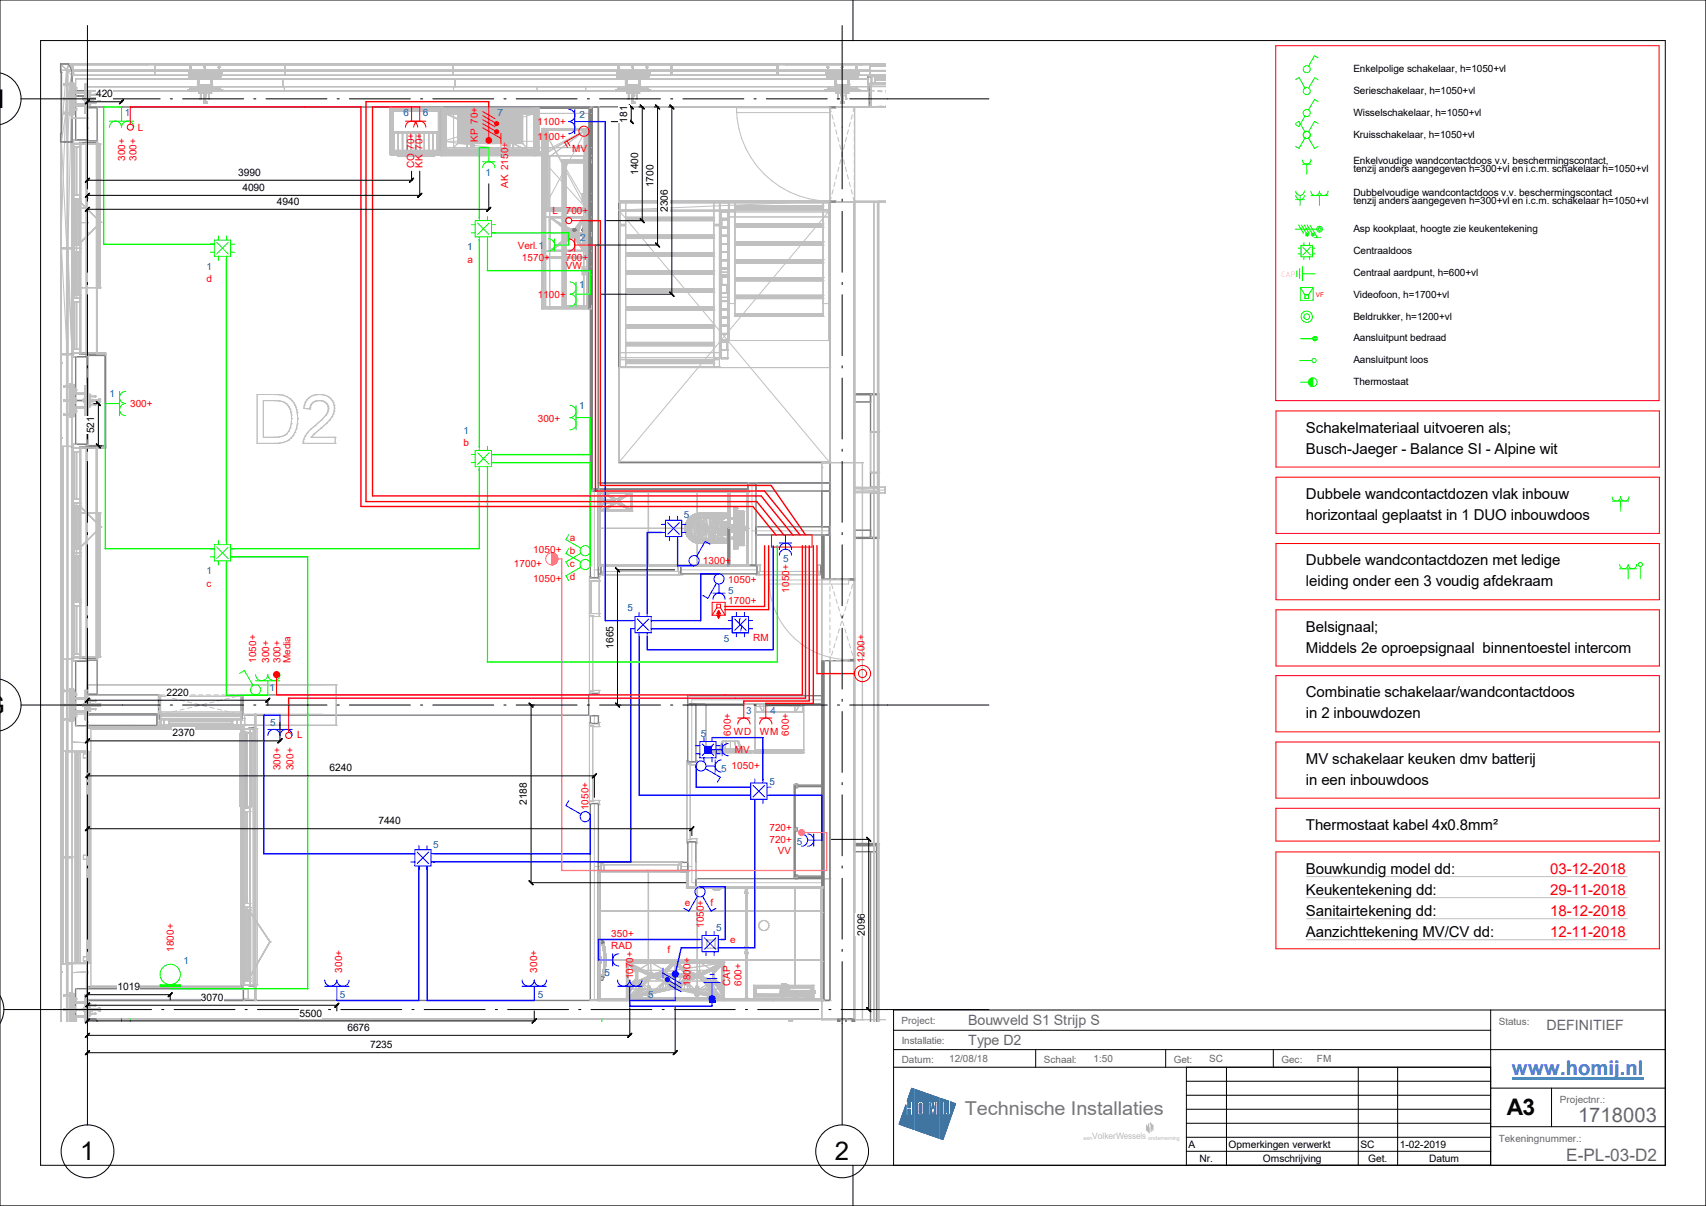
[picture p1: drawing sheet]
<svg xmlns="http://www.w3.org/2000/svg" width="420mm" height="297mm" viewBox="0 0 420 297" stroke-linecap="round" stroke-linejoin="round" font-family="sans-serif">
<defs><g id="words">
<g font-size="6.3">
<text x="19.7" y="285.7">1</text>
<text x="205.5" y="285.7">2</text>
</g>
<text font-size="5.6" x="371" y="274.7">A3</text>
<text font-size="5" fill="#0080ff" x="372.2" y="264.8">www.homij.nl</text>
<text font-size="5" fill="#676767" x="388.5" y="276.3">1718003</text>
<text font-size="4.7" fill="#767676" x="237.5" y="274.7">Technische Installaties</text>
<text font-size="4.2" fill="#676767" x="385.6" y="286">E-PL-03-D2</text>
<g font-size="3.7">
<text x="321.5" y="106.5">Schakelmateriaal uitvoeren als;</text>
<text x="321.5" y="111.7">Busch-Jaeger - Balance SI - Alpine wit</text>
<text x="321.5" y="122.9">Dubbele wandcontactdozen vlak inbouw</text>
<text x="321.5" y="128.1">horizontaal geplaatst in 1 DUO inbouwdoos</text>
<text x="321.5" y="139.2">Dubbele wandcontactdozen met ledige</text>
<text x="321.5" y="144.4">leiding onder een 3 voudig afdekraam</text>
<text x="321.5" y="155.5">Belsignaal;</text>
<text x="321.5" y="160.7">Middels 2e oproepsignaal binnentoestel intercom</text>
<text x="321.5" y="171.7">Combinatie schakelaar/wandcontactdoos</text>
<text x="321.5" y="176.9">in 2 inbouwdozen</text>
<text x="321.5" y="188.1">MV schakelaar keuken dmv batterij</text>
<text x="321.5" y="193.3">in een inbouwdoos</text>
<text x="321.5" y="204.4">Thermostaat kabel 4x0.8mm²</text>
<text x="321.5" y="215.2">Bouwkundig model dd:</text>
<text x="321.5" y="220.3">Keukentekening dd:</text>
<text x="321.5" y="225.5">Sanitairtekening dd:</text>
<text x="321.5" y="230.7">Aanzichttekening MV/CV dd:</text>
</g>
<g font-size="3.7" fill="#f00">
<text x="381.7" y="215.2">03-12-2018</text>
<text x="381.7" y="220.3">29-11-2018</text>
<text x="381.7" y="225.5">18-12-2018</text>
<text x="381.7" y="230.7">12-11-2018</text>
</g>
<g font-size="3.5" fill="#676767">
<text x="238.4" y="252.4">Bouwveld S1 Strijp S</text>
<text x="238.4" y="257.3">Type D2</text>
<text x="380.7" y="253.7">DEFINITIEF</text>
</g>
<g font-size="2.5">
<text x="333.2" y="17.8">Enkelpolige schakelaar, h=1050+vl</text>
<text x="23.6" y="24">420</text>
<text x="333.2" y="23.2">Serieschakelaar, h=1050+vl</text>
<text x="333.2" y="28.6">Wisselschakelaar, h=1050+vl</text>
<text x="154.4" y="30.2" transform="rotate(-90 154.4 30.2)">181</text>
<text x="333.2" y="33.9">Kruisschakelaar, h=1050+vl</text>
<text x="333.2" y="40.3">Enkelvoudige wandcontactdoos v.v. beschermingscontact,</text>
<text x="58.7" y="43.3">3990</text>
<text x="59.7" y="47">4090</text>
<text x="157.1" y="43.1" transform="rotate(-90 157.1 43.1)">1400</text>
<text x="160.9" y="46.1" transform="rotate(-90 160.9 46.1)">1700</text>
<text x="333.2" y="42.4">tenzij anders aangegeven h=300+vl en i.c.m. schakelaar h=1050+vl</text>
<text x="68.2" y="50.5">4940</text>
<text x="164.4" y="52.2" transform="rotate(-90 164.4 52.2)">23</text>
<text x="164.4" y="49.4" transform="rotate(-90 164.4 49.4)">06</text>
<text x="333.2" y="48.3">Dubbelvoudige wandcontactdoos v.v. beschermingscontact</text>
<text x="333.2" y="50.3">tenzij anders aangegeven h=300+vl en i.c.m. schakelaar h=1050+vl</text>
<text x="333.2" y="57.1">Asp kookplaat, hoogte zie keukentekening</text>
<text x="333.2" y="62.5">Centraaldoos</text>
<text x="333.2" y="67.9">Centraal aardpunt, h=600+vl</text>
<text x="333.2" y="73.3">Videofoon, h=1700+vl</text>
<text x="333.2" y="78.7">Beldrukker, h=1200+vl</text>
<text x="333.2" y="84.1">Aansluitpunt bedraad</text>
<text x="333.2" y="89.5">Aansluitpunt loos</text>
<text x="333.2" y="94.8">Thermostaat</text>
<text x="23.2" y="106.7" transform="rotate(-90 23.2 106.7)">521</text>
<text x="151" y="159.7" transform="rotate(-90 151 159.7)">1665</text>
<text x="41" y="171.4">2220</text>
<text x="42.5" y="181.4">2370</text>
<text x="81.2" y="190">6240</text>
<text x="93.2" y="203">7440</text>
<text x="129.7" y="198.3" transform="rotate(-90 129.7 198.3)">2188</text>
<text x="212.9" y="230.4" transform="rotate(-90 212.9 230.4)">2096</text>
<text x="29" y="243.9">1019</text>
<text x="49.5" y="246.5">3070</text>
<text x="73.8" y="250.3">5500</text>
<text x="85.5" y="253.9">6676</text>
<text x="91.1" y="258.2">7235</text>
<text x="292.6" y="282.6">A</text>
<text x="295.3" y="286">Nr.</text>
<text x="302.5" y="282.6">Opmerkingen verwerkt</text>
<text x="310.9" y="286">Omschrijving</text>
<text x="334.9" y="282.6">SC</text>
<text x="336.8" y="286">Get.</text>
<text x="344.6" y="282.6">1-02-2019</text>
<text x="351.8" y="286">Datum</text>
</g>
<g font-size="2.4" fill="#0080c0">
<text x="30.8" y="28.6">1</text>
<text x="99.4" y="28.6">6</text>
<text x="104.1" y="28.6">6</text>
<text x="122.5" y="28.6">7</text>
<text x="142.7" y="29.2">2</text>
<text x="119.5" y="43.3">1</text>
<text x="142.8" y="59.4">2</text>
<text x="115" y="61.7">1</text>
<text x="50.8" y="66.5">1</text>
<text x="142.6" y="71">1</text>
<text x="27" y="97.9">1</text>
<text x="142.6" y="100.6">1</text>
<text x="114.1" y="106.8">1</text>
<text x="168.4" y="127.6">5</text>
<text x="50.8" y="141.5">1</text>
<text x="192.8" y="138.4">5</text>
<text x="179.3" y="146.2">5</text>
<text x="154.5" y="150.5">5</text>
<text x="178.2" y="158.2">5</text>
<text x="66.4" y="170.2">1</text>
<text x="66.5" y="178.8">5</text>
<text x="183.7" y="175.8">3</text>
<text x="189.7" y="175.9">4</text>
<text x="172.6" y="181.5">5</text>
<text x="177.6" y="190">5</text>
<text x="189.4" y="193.3">5</text>
<text x="106.7" y="208.9">5</text>
<text x="196.2" y="208">5</text>
<text x="176.3" y="229.2">5</text>
<text x="45.1" y="237.5">1</text>
<text x="83.7" y="245.9">5</text>
<text x="132.4" y="245.9">5</text>
<text x="148.8" y="240.2">5</text>
<text x="159.6" y="245.9">5</text>
</g>
<g font-size="2.4" fill="#f00">
<text x="117.6" y="29.2" transform="rotate(-90 117.6 29.2)">0</text>
<text x="117.6" y="27.8" transform="rotate(-90 117.6 27.8)">+</text>
<text x="34" y="32.3">L</text>
<text x="117.6" y="35" transform="rotate(-90 117.6 35)">K</text>
<text x="117.6" y="33.3" transform="rotate(-90 117.6 33.3)">P</text>
<text x="117.6" y="30.6" transform="rotate(-90 117.6 30.6)">7</text>
<text x="132.3" y="30.9">1100+</text>
<text x="132.3" y="34.5">1100+</text>
<text x="30.8" y="39.6" transform="rotate(-90 30.8 39.6)">300+</text>
<text x="33.6" y="39.6" transform="rotate(-90 33.6 39.6)">300+</text>
<text x="102" y="41.3" transform="rotate(-90 102 41.3)">CO</text>
<text x="102" y="36.9" transform="rotate(-90 102 36.9)">70+</text>
<text x="104" y="41.3" transform="rotate(-90 104 41.3)">KK</text>
<text x="104" y="36.9" transform="rotate(-90 104 36.9)">70+</text>
<text x="125.1" y="37.7" transform="rotate(-90 125.1 37.7)">0</text>
<text x="125.1" y="36.4" transform="rotate(-90 125.1 36.4)">+</text>
<text x="140.8" y="37.4">MV</text>
<text x="125.1" y="46.3" transform="rotate(-90 125.1 46.3)">AK 215</text>
<text x="136" y="52.6">L</text>
<text x="139.3" y="52.6">700+</text>
<text x="115.1" y="64.7">a</text>
<text x="127.5" y="61.3">Verl.1</text>
<text x="128.5" y="64.3">1570+</text>
<text x="139.3" y="64.3">700+</text>
<text x="50.8" y="69.5">d</text>
<text x="139.3" y="66.3">VW</text>
<text x="132.4" y="73.5">1100+</text>
<text x="32" y="100.2">300+</text>
<text x="132.4" y="103.9">300+</text>
<text x="114.1" y="109.9">b</text>
<text x="131.3" y="136.1">1050+</text>
<text x="140.3" y="133.2">a</text>
<text x="140.3" y="136.4">b</text>
<text x="126.5" y="139.7">1700+</text>
<text x="131.3" y="143.3">1050+</text>
<text x="140.3" y="139.7">c</text>
<text x="140.3" y="142.9">d</text>
<text x="173" y="138.9">1300+</text>
<text x="179.3" y="143.7">1050+</text>
<text x="194.3" y="143.2" transform="rotate(-90 194.3 143.2)">50</text>
<text x="194.3" y="140.4" transform="rotate(-90 194.3 140.4)">+</text>
<text x="50.9" y="144.5">c</text>
<text x="179.3" y="148.9">1700+</text>
<text x="194.3" y="146" transform="rotate(-90 194.3 146)">10</text>
<text x="185.4" y="157.8">RM</text>
<text x="63.1" y="163.3" transform="rotate(-90 63.1 163.3)">1050+</text>
<text x="66.3" y="163.3" transform="rotate(-90 66.3 163.3)">300+</text>
<text x="69.1" y="163.3" transform="rotate(-90 69.1 163.3)">300+</text>
<text x="71.5" y="163.3" transform="rotate(-90 71.5 163.3)">Media</text>
<text x="212.9" y="163.2" transform="rotate(-90 212.9 163.2)">1200+</text>
<text x="73.2" y="181.8">L</text>
<text x="179.9" y="181.2" transform="rotate(-90 179.9 181.2)">600+</text>
<text x="180.7" y="181">WD</text>
<text x="180.9" y="185.3">MV</text>
<text x="187" y="181">WM</text>
<text x="194.2" y="181.2" transform="rotate(-90 194.2 181.2)">600+</text>
<text x="69.1" y="189.7" transform="rotate(-90 69.1 189.7)">300+</text>
<text x="72.3" y="189.7" transform="rotate(-90 72.3 189.7)">300+</text>
<text x="180.1" y="189.3">1050+</text>
<text x="144.9" y="199.6" transform="rotate(-90 144.9 199.6)">1050+</text>
<text x="189.4" y="207.6">720+</text>
<text x="189.4" y="204.7">720+</text>
<text x="191.5" y="210.4">VV</text>
<text x="168.6" y="223.1">e</text>
<text x="173.2" y="224.4" transform="rotate(-90 173.2 224.4)">0+</text>
<text x="174.9" y="223.1">f</text>
<text x="150.5" y="233.8">RAD</text>
<text x="150.5" y="230.7">350+</text>
<text x="173.2" y="228.6" transform="rotate(-90 173.2 228.6)">105</text>
<text x="179.7" y="232.3">e</text>
<text x="42.8" y="234.4" transform="rotate(-90 42.8 234.4)">1800+</text>
<text x="84.2" y="239.5" transform="rotate(-90 84.2 239.5)">300+</text>
<text x="132.2" y="239.5" transform="rotate(-90 132.2 239.5)">300+</text>
<text x="155.9" y="237" transform="rotate(-90 155.9 237)">0</text>
<text x="155.9" y="235.7" transform="rotate(-90 155.9 235.7)">+</text>
<text x="164.3" y="234.8">f</text>
<text x="170" y="238.6" transform="rotate(-90 170 238.6)">0+</text>
<text x="155.9" y="241.2" transform="rotate(-90 155.9 241.2)">107</text>
<text x="170" y="242.8" transform="rotate(-90 170 242.8)">1</text>
<text x="170" y="241.4" transform="rotate(-90 170 241.4)">8</text>
<text x="170" y="240" transform="rotate(-90 170 240)">0</text>
<text x="179.7" y="242.8" transform="rotate(-90 179.7 242.8)">CAP</text>
<text x="182.5" y="242.8" transform="rotate(-90 182.5 242.8)">600+</text>
</g>
<g font-size="2.4" fill="#676767">
<text x="222" y="252.2">Project:</text>
<text x="222" y="257.1">Installatie:</text>
<text x="369" y="252.5">Status:</text>
<text x="222" y="261.7">Datum:</text>
<text x="233.6" y="261.6">12/08/18</text>
<text x="257" y="261.7">Schaal:</text>
<text x="269.2" y="261.6">1:50</text>
<text x="289" y="261.7">Get:</text>
<text x="297.7" y="261.6">SC</text>
<text x="315.5" y="261.7">Gec:</text>
<text x="324.2" y="261.6">FM</text>
<text x="384" y="271.6">Projectnr.:</text>
<text x="369" y="281.2">Tekeningnummer.:</text>
</g>
<text font-size="2.2" fill="#bababa" x="268.9" y="280.6">VolkerWessels</text>
<text font-size="2" fill="#f00" x="315.5" y="68.1">CAP</text>
<text font-size="1.6" fill="#f00" x="323.9" y="73">VF</text>
<g font-size="1.3" fill="#bababa">
<text x="266.7" y="280.6">een</text>
<text x="282.7" y="280.6">onderneming</text>
</g>
</g></defs>
<path d="M322.1 93.1h1.1v2.1h-1.1z" fill-rule="evenodd" fill="#0f0"/>
<path d="M314.1 11.3h94.4v87.4h-94.4zM314.1 101.2h94.4v13.8h-94.4zM314.1 117.5h94.4v13.9h-94.4zM314.1 133.9h94.4v13.8h-94.4zM314.1 150.2h94.4v13.8h-94.4zM314.1 166.4h94.4v13.8h-94.4zM314.1 182.7h94.4v13.9h-94.4zM314.1 199.1h94.4v8h-94.4zM314.1 209.8h94.4v23.9h-94.4z" fill="none" stroke="#f00" stroke-width=".25"/>
<g fill="none" stroke="#0f0" stroke-width=".25">
<path d="M319 19.6l.8-.5 1.5 2.6M324.5 14.2l-.9-.5-1.5 2.6M324.5 19.6l-.8-.4-1.5 2.5M318.9 30.4l.9-.5 1.5 2.6M321.3 28.6l-1.5 2.6-.9-.5M321.3 34l-1.5 2.6-.9-.5M322.1 34l1.5 2.6 .9-.5M322.7 39.4a1.05 1.05 0 0 1-1 1 1.05 1.05 0 0 1-1-1M324.5 25l-.9-.5-1.5 2.6M324.5 30.4l-.9-.5-1.5 2.6M318.9 56.4h5.2M319 47.1a1.06 1.06 0 0 0 1.1 1 1.06 1.06 0 0 0 1-1"/>
<path d="M319 48.1a1.06 1.06 0 0 0 1.1 1 1.06 1.06 0 0 0 1-1M319 49.2h2.1M319.7 55.4l1.2 2.1M320.1 48.1v2.5M320.4 55.4l1.2 2.1M321 59.7v.7M321.1 55.4l1.2 2.1M321.7 40.4v2.5M321.8 55.4l1.2 2.1M322.4 59.7v.7M322.5 55.4l1.8 3.1M322.7 40.4h-2"/>
<path d="M323.4 58.5h1.8M324.8 48.2h2.1M324.8 48.2h-2.1M324.8 48.2v2.4M326.9 47.1a1.06 1.06 0 0 1-1 1.1 1.06 1.06 0 0 1-1.1-1.1 1.05 1.05 0 0 1-1 1.1 1.05 1.05 0 0 1-1.1-1.1M319.3 66.7v1.4M319.6 61.1h.7M319.6 62.5h.7M320 66.2v2.4M320.1 70.8v3.2h3.2v-3.2M320.1 70.8h3.2M320.1 70.8l1.2 1.8"/>
<path d="M320.3 60.4h2.8v2.8h-2.8zM320.7 65.7v3.5M320.7 67.4h3.1M320.7 60.8l2 2M321 63.2v.7M321.3 72.6h.9M321.3 72.6v.9h.9v-.9M322.4 63.2v.7M322.7 60.8l-2 2M323.1 61.1h.7M323.1 62.5h.7M323.3 70.8l-1.1 1.8"/>
<path d="M320 88.8h3M320.2 94.1h1.9M320.2 83.4h3M323.2 93.1a1.06 1.06 0 0 0-1 1 1.06 1.06 0 0 0 1 1.1v-2.1M399 123.4v2.4M399 123.4h2.1M399 123.4h-2.1M401.1 122.3a1.05 1.05 0 0 1-1.1 1.1 1.05 1.05 0 0 1-1-1.1 1.05 1.05 0 0 1-1.1 1.1 1.05 1.05 0 0 1-1-1.1M402.9 139a1.06 1.06 0 0 1-1 1.1 1.06 1.06 0 0 1-1.1-1.1 1.05 1.05 0 0 1-1 1.1 1.05 1.05 0 0 1-1.1-1.1M403.8 139.6v2.9M398.7 140.1h2.1M400.8 140.1l.1 2.4"/>
<path d="M402.9 140.1h-2.1"/>
<circle cx="321.7" cy="17" r=".87"/>
<circle cx="321.7" cy="33.2" r=".87"/>
<circle cx="321.7" cy="27.8" r=".87"/>
<circle cx="321.7" cy="22.4" r=".87"/>
<circle cx="321.8" cy="57.8" r=".18"/>
<circle cx="321.8" cy="57.8" r=".35"/>
<circle cx="323.2" cy="57.8" r=".18"/>
<circle cx="323.2" cy="57.8" r=".35"/>
<circle cx="324.9" cy="56.4" r=".35"/>
<circle cx="324.9" cy="56.4" r=".7"/>
<circle cx="321.7" cy="78" r="1.4"/>
<circle cx="321.7" cy="78" r=".7"/>
<circle cx="323.2" cy="94.1" r="1.05"/>
<circle cx="323.5" cy="88.8" r=".52"/>
<circle cx="323.7" cy="83.4" r=".52"/>
<circle cx="323.7" cy="83.4" r=".26"/>
<circle cx="403.8" cy="139" r=".52"/>
</g>
<g fill="none" stroke="#c0c0c0" stroke-width=".25">
<path d="M21.5 26.3h.1M21.5 21.3h.1M21.5 26.3h196.4M21.5 21.3h196.4M21.5 21.3v154.8M70 26.3h.1M70 21.3h.1M70 21.3v5M111.7 26.3h.1M111.7 21.3h.1M111.7 21.3v5M132.2 26.3h.1"/>
<path d="M132.2 21.3h.1M132.2 21.3v5M144.2 26.3h.1M144.2 21.3h.1M144.2 21.3v5M147.3 26.3h.1M147.3 26.3v92.6M152.3 26.3h.1M152.3 26.3v87.6M204.3 26.3h.1M204.3 21.3v30.4M214 26.3h.1"/>
<path d="M214 21.3h.1M214 21.3v5M151.1 51.7h.1M151.1 51.7v63.4M151.1 51.7h53.2M152.3 51.7h.1M152.3 49.5h.1M152.3 49.5h52M204.3 49.5h.1M204.3 51.7h.1M147.3 118.9h.1M147.3 118.9h63"/>
<path d="M151.1 115.1h.1M151.1 115.1h51.2M152.3 113.9h.1M152.3 113.9h58M202.3 118.9h.1M202.3 113.9h.1M202.3 115.1h.1M202.3 113.9v5M204.3 118.9h.1M204.3 113.9h.1M204.3 113.9v5M210.3 118.9h.1"/>
<path d="M210.3 113.9h.1M210.3 113.9v5M21.5 176.1h.1M21.5 176.1h41.4M62.9 176.1h.1M62.9 176.1v70M321.7 215.9h78.9M321.7 221.1h78.9M321.7 226.3h78.9M321.7 231.4h78.9M21.5 246.1h.1M21.5 246.1v5.4"/>
<path d="M21.5 246.1h41.4M62.9 246.1h.1M204.3 251.1h13.6"/>
</g>
<path d="M21.5 22.3h192.5v4h-192.5z" fill-rule="evenodd" fill="#fff"/>
<path d="M21.5 22.3h192.5v4h-192.5z" fill="none" stroke="#808080" stroke-width=".34"/>
<g fill="none" stroke="#c0c0c0" stroke-width=".25">
<path d="M21.5 26.3h.1M21.5 22.3h.1M214 26.3h.1M214 22.3h.1M214 22.3l1.3 .1M214 22.3v.7M214 23.8v1.1M214 25.7v.6M214 22.3h1.2M214 26.3h1.2M215.3 26.2l-1.3 .1M216 22.3h1.1"/>
<path d="M216 26.3h1.1M216.1 22.5l1.1 .1M217.2 26.1l-1.1 .1M217.9 22.3h.1M217.9 26.3h.1"/>
</g>
<path d="M21.5 171.1h123.4v5h-123.4z" fill-rule="evenodd" fill="#fff"/>
<path d="M21.5 171.1h17.5v5h-17.5zM59.8 171.1h85.1v5h-85.1z" fill="none" stroke="#808080" stroke-width=".34"/>
<path d="M21.5 176.1h.1M21.5 171.1h.1M39 176.1h.1M39 171.1h.1M59.8 176.1h.1M59.8 171.1h.1M144.9 176.1h.1M144.9 171.1h.1" fill="none" stroke="#c0c0c0" stroke-width=".25"/>
<path d="M21.5 246.4h188.8v4.5h-188.8z" fill-rule="evenodd" fill="#fff"/>
<path d="M204.3 246.4h-182.8v4.5h188.8v-4.5" fill="none" stroke="#808080" stroke-width=".34"/>
<path d="M21.5 250.9h.1M21.5 246.4h.1M210.3 250.9h.1" fill="none" stroke="#c0c0c0" stroke-width=".25"/>
<path d="M204.3 49.7h6v196.7h-6z" fill-rule="evenodd" fill="#fff"/>
<path d="M204.3 49.7h6v92.9h-6zM204.3 246.4v-83.7h6v83.7" fill="none" stroke="#808080" stroke-width=".34"/>
<path d="M204.3 49.7h.1M210.3 49.7h.1M204.3 142.6h.1M210.3 142.6h.1M204.3 162.7h.1M210.3 162.7h.1M204.3 246.4h.1" fill="none" stroke="#c0c0c0" stroke-width=".25"/>
<path d="M147.3 26.3h5v87.6h-5z" fill-rule="evenodd" fill="#fff"/>
<path d="M147.3 113.9v-87.6h5v87.6" fill="none" stroke="#808080" stroke-width=".34"/>
<path d="M147.3 26.3h.1M152.3 26.3h.1M152.3 113.9h.1" fill="none" stroke="#c0c0c0" stroke-width=".25"/>
<path d="M147.3 113.9h57v5h-57z" fill-rule="evenodd" fill="#fff"/>
<path d="M147.3 113.9v5h57v-5h-52" fill="none" stroke="#808080" stroke-width=".34"/>
<g fill="none" stroke="#c0c0c0" stroke-width=".25">
<path d="M204.3 26.3l.3 1.2M204.3 26.3v.9M204.3 28v1.1M204.3 29.9v1.1M204.3 31.8v1.1M204.3 33.7v1.1M204.3 35.6v1.1M204.3 37.5v1.1M204.3 39.4v1.1M204.3 26.3h.7M204.8 28.3l.3 1.1M205.3 30.1l.3 1.1"/>
<path d="M205.8 32l.2 1M205.8 26.3h1.1M206.2 33.8l.3 1.1M206.7 35.7l.3 1M207 39.3l-.3 1.1M207.2 37.5l.3 1.1M207.5 37.5l-.3 1.1M207.7 39.3l.2 1.1M207.7 26.3h1.1M207.9 35.7l-.2 1M208.4 33.8l-.3 1.1M208.9 32l-.3 1"/>
<path d="M209.3 30.1l-.2 1.1M209.6 26.3h.7M209.8 28.3l-.3 1.1M210.3 26.3l-.3 1.2M210.3 26.3v.9M210.3 28v1.1M210.3 29.9v1.1M210.3 31.8v1.1M210.3 33.7v1.1M210.3 35.6v1.1M210.3 37.5v1.1M210.3 39.4v1.1"/>
<path d="M204.3 49.7h.7M204.3 41.3v1.1M204.3 43.2v1.1M204.3 45.1v1.1M204.3 47v1.1M204.3 48.9v.8M204.6 48.6l-.3 1.1M205.1 46.7l-.3 1.1M205.6 44.9l-.3 1M205.8 49.7h1.1M206 43l-.2 1.1M206.5 41.2l-.3 1"/>
<path d="M207.7 49.7h1.1M208.1 41.2l.3 1M208.6 43l.3 1.1M209.1 44.9l.2 1M209.5 46.7l.3 1.1M209.6 49.7h.7M210 48.6l.3 1.1M210.3 41.3v1.1M210.3 43.2v1.1M210.3 45.1v1.1M210.3 47v1.1M210.3 48.9v.8"/>
<path d="M147.3 118.9h.1M204.3 118.9h.1M204.3 113.9h.1M204.3 142.6v1.1M204.3 144.5v1.1M204.3 146.4v1.1M204.3 148.3v1.1M204.3 150.2v1.1M204.3 152.1v1.1M204.3 154v1.1M204.3 155.9v1.1M204.3 157.8v1.1"/>
<path d="M204.3 159.7v1.1M204.3 142.6l.2 .6M204.3 142.6h.7M204.7 143.9l.3 1.1M205.3 145.7l.3 1.1M205.6 158.5l-.3 1M205.8 147.6l.3 1M205.8 142.6h1.1M206.1 156.7l-.3 1M206.4 149.4l.3 1M206.7 154.9l-.3 1M206.9 151.2l.3 1.1"/>
<path d="M207.2 153l-.3 1.1M207.4 153l.4 1.1M207.7 142.6h1.1M207.8 151.2l-.4 1.1M208 154.9l.3 1M208.3 149.4l-.3 1M208.5 156.7l.3 1M208.8 147.6l-.3 1M209.1 158.5l.3 1M209.4 145.7l-.3 1.1M209.6 142.6h.7M209.9 143.9l-.3 1.1"/>
<path d="M210.3 142.6v1.1M210.3 144.5v1.1M210.3 146.4v1.1M210.3 148.3v1.1M210.3 150.2v1.1M210.3 152.1v1.1M210.3 154v1.1M210.3 155.9v1.1M210.3 157.8v1.1M210.3 159.7v1.1M210.3 142.6l-.2 .6M39 171.1l.8 .2"/>
<path d="M39 171.1v1.2M39 173.1v1.1M39 175v1.1M39 171.1h1.5M39 176.1h1.5M39.8 175.9l-.8 .2M40.6 171.5l1.1 .3M41.3 171.1h1.1M41.3 176.1h1.1M41.7 175.5l-1.1 .3M42.4 172l1.1 .2M43.2 171.1h1.1"/>
<path d="M43.2 176.1h1.1M43.5 175l-1.1 .3M44.3 172.4l1.1 .3M45.1 171.1h1.1M45.1 176.1h1.1M45.4 174.6l-1.1 .3M46.1 172.8l1.1 .3M47 171.1h1.1M47 176.1h1.1M47.2 174.2l-1.1 .2M48 173.3l1 .2M48.9 171.1h1.1"/>
<path d="M48.9 176.1h1.1M49 173.7l-1 .3M49.8 173.7l1.1 .3M50.8 171.1h1.1M50.8 176.1h1.1M50.9 173.3l-1.1 .2M51.7 174.2l1 .2M52.7 171.1h1.1M52.7 176.1h1.1M52.7 172.8l-1 .3M53.5 174.6l1.1 .3M54.6 172.4l-1.1 .3"/>
<path d="M54.6 171.1h1.1M54.6 176.1h1.1M55.4 175l1 .3M56.4 172l-1 .2M56.5 171.1h1.1M56.5 176.1h1.1M57.2 175.5l1.1 .3M58.3 171.5l-1.1 .3M58.4 171.1h1.4M58.4 176.1h1.4M59.1 175.9l.7 .2M59.8 171.1l-.7 .2"/>
<path d="M59.8 171.1v1.2M59.8 173.1v1.1M59.8 175v1.1M204.3 161.6v1.1M204.3 162.7h.7M204.5 162.1l-.2 .6M205 160.3l-.3 1.1M205.8 162.7h1.1M207.7 162.7h1.1M209.6 160.3l.3 1.1M209.6 162.7h.7M210.1 162.1l.2 .6"/>
<path d="M210.3 161.6v1.1"/>
</g>
<path d="M21.5 87.5h4.4v22.3h-4.4z" fill-rule="evenodd" fill="#fff"/>
<path d="M21.5 87.5h4.4v22.3h-4.4z" fill="none" stroke="#808080" stroke-width=".49"/>
<g fill="#c0c0c0">
<circle cx="21.5" cy="87.5" r=".17"/>
<circle cx="25.9" cy="87.5" r=".17"/>
<circle cx="25.9" cy="109.8" r=".17"/>
<circle cx="21.5" cy="109.8" r=".17"/>
</g>
<path d="M204.3 26.3v87.6M204.3 21.3h13.6M152.3 51.7l52 62.2M204.3 51.7l-52 62.2M204.3 113.9h.1M204.3 113.9h8v137.2h5.6M21.5 176.1h41.4v70h-41.4z" fill="none" stroke="#c0c0c0" stroke-width=".25"/>
<path d="M204.3 113.9h-2v1.2" fill="none" stroke="#c0c0c0" stroke-width=".34"/>
<g fill="#c0c0c0">
<circle cx="212.3" cy="251.1" r=".17"/>
<circle cx="212.3" cy="113.9" r=".17"/>
</g>
<path d="M202.3 113.9h10v137.2h-10" fill="none" stroke="#c0c0c0" stroke-width=".34"/>
<circle cx="202.3" cy="251.1" r=".17" fill="#c0c0c0"/>
<path d="M202.3 115.1v136" fill="none" stroke="#c0c0c0" stroke-width=".34"/>
<g fill="#c0c0c0">
<circle cx="202.3" cy="115.1" r=".17"/>
<circle cx="202.3" cy="113.9" r=".17"/>
</g>
<path d="M202.3 113.9v137.2h2M21.5 168.6v10" fill="none" stroke="#c0c0c0" stroke-width=".34"/>
<g fill="#c0c0c0">
<circle cx="21.5" cy="178.6" r=".17"/>
<circle cx="21.5" cy="168.6" r=".17"/>
</g>
<path d="M21.5 168.6h61.3" fill="none" stroke="#c0c0c0" stroke-width=".34"/>
<circle cx="82.8" cy="168.6" r=".17" fill="#c0c0c0"/>
<path d="M21.5 168.6h61.3v10h-61.3" fill="none" stroke="#c0c0c0" stroke-width=".34"/>
<circle cx="82.8" cy="178.6" r=".17" fill="#c0c0c0"/>
<path d="M82.8 168.6v10h-61.3" fill="none" stroke="#c0c0c0" stroke-width=".34"/>
<g fill="none" stroke="#c0c0c0" stroke-width=".25">
<path d="M14.9 17.7h.1M14.9 15.7h.1M14.9 15.7h2M14.9 17.3h2.8M14.9 15.7v45.3M14.9 17.7l.2 .1M14.9 17.7l.2 15.1M14.9 17.3l.2 17.6M14.9 15.7l1.6 1.7M14.9 15.7l1.7 1.7M15.1 17.8h.1M15.1 17.8v193.2"/>
<path d="M15.1 17.8l-.2 43.2M15.1 17.8l-.2 15.1M16.4 17.2h1.3M16.4 17.2v17.7l.2-17.5M16.4 17.2l-1.5 .1M16.4 17.2l.1 .1M16.4 17.2l-1.5 17.7M16.5 17.4v193.6M16.5 17.4l-1.6 43.6M16.5 17.4h1.3M16.5 17.4l.2 .2M16.6 17.4h1.1l-1.1 17.5"/>
<path d="M16.7 17.6v193.4M16.7 17.6l1 1M16.7 17.6l-.2 43.4M16.7 17.6h1.1M16.9 15.7h.1M16.9 15.7l.1 .2M16.9 15.7l.9 1.7M16.9 15.7l-.4 1.7M16.9 15.7l-.5 1.5M17 15.9l.7 1.4M17 15.9v.1M17 15.9l-.6 1.3"/>
<path d="M17.2 15.7h.1M17.2 15.7l.8 1.6M17.2 15.7l.1 .2M17.2 15.7h148M17.3 15.9h.1M17.3 15.9h200.6M17.3 15.9l.7 1.4M17.5 16.8l.2 .5M17.7 17.2v.1M17.7 17.2l-1.2 .1M17.7 17.2l-1.1 .2M17.7 17.3h.1"/>
<path d="M17.7 18.6h.1M17.7 17.3v193.7M17.7 17.3l.1 .1M17.7 17.3l-2.6 17.6M17.7 18.6l-1 42.4M17.7 17.3l-1.1 .1M17.8 17.4h.1M17.8 17.4l-.1 1.2M17.8 17.4v.2M17.8 17.6l-.1 1M17.8 17.4l-1.1 .2M18 17.3h.1"/>
<path d="M18 18h.1M18 18.5h.1M18 15.7v2.8M18 17.3h199.9M18 18.5h199.9M18 17.5h199.9M18 17.4h199.9M18.6 19.4h.1M18.6 19.4v2.9M18.6 19.4h195M21.5 19.5h.1M21.5 19.5h192.1"/>
<path d="M21.5 19.5v1.8M36 15.9h.1M36.1 15.9h.1M36.1 15.7h.1M36.1 15.7v.2M36.1 15.7l-.1 .2M38.1 15.9h.1M38.1 15.7h.1M38.1 15.7v2.8M48.6 18.5h.1M48.6 18.5v3.8M52.2 18.5h.1"/>
<path d="M52.2 18.5v3.8M69.6 19.5h.1M69.6 19.5v1.8M70.1 15.9h.1M70.1 18.5h.1M70.1 15.9v2.6M111.5 15.9h.1M111.5 18.5h.1M111.5 15.9v2.6M112 19.5h.1M112 19.5v1.8M154 18.5h.1"/>
<path d="M154 18.5v3.8M157.6 18.5h.1M157.6 18.5v3.8M165.2 15.9h.1M165.2 16.3h.1M165.2 15.7h.1M165.2 18.5h.1M165.2 17.8h.1M165.2 15.7v2.8M165.4 15.9h.1M165.4 18.5h.1M165.4 15.7h.1"/>
<path d="M165.4 15.7h52.5M165.4 15.7v2.8M191.3 15.9h.1M191.3 18.5h.1M191.3 15.9v2.6M191.5 18.5h.1M191.5 15.7h.1M191.5 15.7v2.8M193.5 15.9h.1M193.5 15.7h.1M193.5 15.7v.2M193.5 15.7l.1 .2"/>
<path d="M193.6 15.9h.1M205.5 18.5h.1M205.5 18.5v3.8M209.1 18.5h.1M209.1 18.5v3.8M212 15.9h.1M212.1 15.9h.1M212.1 15.7h.1M212.1 15.7v.2M212.1 15.7l-.1 .2M213.6 19.5h.1M213.6 18.9h.1"/>
<path d="M213.6 19.4h.1M213.6 19.4v2.9M214.1 18.5h.1M214.1 15.7h.1M214.1 16.3h.1M214.1 17.2l-196.1 .1M214.1 15.7v2.8M214.1 16.3h3.8M214.1 16.1h3.8M214.1 16.2h3.8M214.2 17.4h.1M214.2 18.8h.1"/>
<path d="M214.2 18.7h.1M214.2 18.8h3.7M214.2 17.4v1.4M214.2 18.7h3.7M214.3 18.7h.1M214.3 18.4h.1M214.3 18.4h3.6M214.3 18.7h3.6M214.3 18.4v.3M214.5 18.9h.1M214.5 18.9v7.4M214.5 18.9h3.4"/>
<path d="M214.7 18.7h.1M214.7 18.7v1.7M215.4 19.2h.1M215.4 19.7h.1M215.4 18.4h.1M215.4 19.2h2.5M215.4 19.7h2.5M215.4 18.4v2M14.9 34.9h.1M14.9 32.9h.1M14.9 34.9l3.1 .1M14.9 32.9h.2"/>
<path d="M14.9 34.9l.2 26.1M15.1 34.9h.1M15.1 32.9h.1M15.1 32.8h.1M15.1 32.8l-.2 .1M15.1 34.9l-.2 26.1M15.1 32.9l-.2 2M15.1 34.9l2.6 52.2M16.6 35h.1M16.6 35v52.3M17.6 35.5h7.1M17.6 36.2h.1"/>
<path d="M17.6 35.1h.1M17.6 34.9h.1M17.6 35.1v52M17.6 36.2h2M17.6 35.1h.3M17.7 35.5v35.4M17.7 25.5h.1M17.7 29.1h.1M17.7 34.9h.1M17.7 25.5h3.8M17.7 29.1h3.8M17.8 34.9h.1"/>
<path d="M17.8 34.9v52.4M17.9 35.1h.1M17.9 35.5h.1M17.9 35v52.3M17.9 35h.1M18 35h.1M18 34.4h.1M18 35.3h.1M18 34.4v53.4M18 34.4h3.2M18 35.3h5.9M18.1 35.5v35.4"/>
<path d="M18.2 35.5h.1M18.4 36.2h.1M18.4 36.2v11.8M18.6 34.4h.1M18.6 23.6h.1M18.6 22.3h.1M18.6 22.3h195M18.9 36.2h.1M18.9 36.2v11.8M19.6 35.3h.1M19.6 35.1h.1M19.6 36.2h.1"/>
<path d="M19.6 35.5h.1M19.6 35.1v52.1M19.6 35.1h1.6M19.6 35.1h.3M19.6 35.1v51.9M19.9 35.1h.1M19.9 35.3h.1M19.9 35.1v51.9M21.2 34.4h.1M21.2 35.1h.1M21.2 35.3h.1M21.2 34.4v53.4"/>
<path d="M21.3 23.1h.1M21.3 25.5h.1M21.3 29.1h.1M21.3 31.5h.1M21.3 23.1h.2M21.3 23.1v2.4M21.3 29.1v2.4M21.3 31.5h.2M21.5 21.3h.1M21.5 23.6h.1M21.5 34.4h.1M21.5 22.3h.1"/>
<path d="M21.5 23.1h.1M21.5 29.1h.1M21.5 31.5h.1M21.5 25.5h.1M21.5 34.7h.1M21.5 26.5h.1M21.5 21.3h192.1M21.5 22.3v12.1M23.7 35.2h.1M23.7 35.5h.1M23.7 35.2v51.8M23.7 35.2h.2"/>
<path d="M23.8 35.3h.1M23.9 35.1h.1M23.9 35.3h.1M23.9 35.2h.1M23.9 35.5h.1M23.9 26.5h.1M23.9 34.7h.1M23.9 35.2v51.8M24.4 35.5h.1M24.4 35.5v35.4M24.7 35.5h.1M24.7 35.5v35.4"/>
<path d="M46.2 22.3h.1M46.2 22.1h.1M46.2 22.1h2.4M46.2 22.1v.2M48.6 22.3h.1M48.6 22.1h.1M52.2 22.3h.1M52.2 22.1h.1M52.2 22.1h2.4M54.6 22.1h.1M54.6 22.3h.1M54.6 22.1v.2"/>
<path d="M69.6 21.3h.1M96.4 37.9h.1M96.4 37.5h.1M96.4 37.8h.1M96.4 37.8h11.9M96.4 37.9h11.9M96.4 37.5v.4M96.4 37.5h11.9M96.5 37.5h.1M96.9 37.5h.1M96.9 32.6h.1M96.9 32.5v5"/>
<path d="M96.9 32.5h10.9M97 32.6h.1M97 37.1h.1M97 32.6h10.7M97 37.1h10.7M97 32.6v4.5M97.1 37h.1M97.1 37.1h.1M97.1 32.6h.1M97.1 32.7h.1M97.1 32.7h10.5M97.1 37h10.5"/>
<path d="M97.1 32.6v4.5M97.4 37.9h.1M97.4 37.5h.1M97.4 37.5v.4M97.9 38.5h.1M97.9 37.9h.1M97.9 37.9v.6M97.9 38.5h8.9M98 37h.1M98 32.7h.1M98 32.7v4.3M98.1 38.3h.1"/>
<path d="M98.1 37.9h.1M98.1 38.3h8.5M98.1 37.9v.4M98.1 37h.1M98.1 32.7h.1M98.1 32.7v4.3M98.2 37.7h.1M98.2 37.7h8.3M98.3 32.5h.1M98.4 37.9h.1M98.7 37.9h.4M98.8 37.9v.1"/>
<path d="M99 38h.1M99 37.9h.1M99 37.9v.1M99.1 37h.1M99.1 32.7h.1M99.1 32.7v4.3M99.1 37.9v.1M99.7 37.9h.4M99.8 37.9v.1M99.9 38h.1M99.9 37.9h.1M99.9 37.9v.1"/>
<path d="M100.1 37.9v.1M100.1 37h.1M100.1 32.7h.1M100.1 32.7v4.3M100.2 37h.1M100.2 32.7h.1M100.2 32.7v4.3M100.3 32.5v.1M100.4 32.6h.1M100.6 32.7h3.5M100.7 32.7h.1M100.9 32.5l.1 .1"/>
<path d="M100.9 32.7h.1M100.9 32.6h.1M101 32.6h.1M101.1 32.7h.1M101.2 37h.1M101.2 32.7h.1M101.2 32.7v4.3M101.3 37.9v.1M101.3 37.9h.1M101.3 37h.1M101.3 32.7h.1M101.3 32.7v4.3"/>
<path d="M101.4 38h.1M101.4 37.9h.1M101.4 37.9v.1M101.5 37.9v.1M101.5 37.9h.1M101.5 32.7h.1M101.5 38h.1M101.7 38h.1M101.7 32.7h.1M101.7 37.9l.1 .1M101.7 37.9v.1M101.7 37.9h.1"/>
<path d="M101.8 37.9v.1M101.8 37.9l-.1 .1M101.8 37.9l.1 .1M101.8 38h.1M101.8 37.9h.1M101.8 37.9l.3 .1M101.9 38h.1M101.9 37.9h.1M101.9 37.9l-.1 .1M101.9 37.9v.1M101.9 32.7h.1M102 38h.1"/>
<path d="M102 37.9v.1M102 37.9l.1 .1M102 37.9h.1M102 37.9l-.1 .1M102.1 37.9l.1 .1M102.1 37.9v.1M102.1 37.9l-.1 .1M102.1 37.9l.5 .1M102.1 38h.1M102.1 37.9h.1M102.1 37.9l.2 .1M102.1 32.7h.1"/>
<path d="M102.2 37.9v.1M102.2 37.9l-.1 .1M102.2 37.9l.1 .1M102.2 38h.1M102.2 37.9h.1M102.3 37.9v.1M102.3 37h.1M102.3 32.7h.1M102.3 32.7v4.3M102.3 38h.1M102.3 37.9h.1M102.3 32.6h.1"/>
<path d="M102.3 32.5v.1M102.3 37.9l.1 .1M102.4 37h.1M102.4 32.7h.1M102.4 38h.1M102.4 37.9h.1M102.4 32.7v4.3M102.4 37.9v.1M102.4 37.9l.1 .1M102.5 38h.1M102.5 37.9h.1M102.5 37.9v.1"/>
<path d="M102.5 37.9l.1 .1M102.5 32.7h.1M102.6 38h.1M102.6 37.9h.1M102.6 37.9l-.5 .1M102.6 37.9l.1 .1M102.6 37.9v.1M102.7 38h.1M102.7 37.9h.1M102.7 37.9l-.1 .1M102.7 37.9l.1 .1M102.7 37.9v.1"/>
<path d="M102.7 32.7h.1M102.7 37.9l.2 .1M102.8 38h.1M102.8 37.9h.1M102.8 37.9v.1M102.8 37.9l-.1 .1M102.8 37.9l.1 .1M102.9 38h.1M102.9 37.9h.1M102.9 37.9l-.2 .1M102.9 32.7h.1M103.1 38h.1"/>
<path d="M103.1 32.7h.1M103.1 38h-1.8M103.2 38h.2M103.2 38h.1M103.2 37.9v.1M103.2 37.9h.1M103.3 38h.1M103.3 37.9h.1M103.3 37.9v.1M103.3 32.7h.1M103.4 37h.1M103.4 32.7h.1"/>
<path d="M103.4 32.7v4.3M103.4 37.9v.1M103.5 32.7h.1M103.7 32.6h.1M103.7 32.7h.1M103.7 32.5v.1M103.9 32.7h.1M104.3 32.6h.1M104.3 32.5l-.1 .1M104.4 37h.1M104.4 32.7h.1M104.4 32.7v4.3"/>
<path d="M104.5 37h.1M104.5 32.7h.1M104.5 37.9h.4M104.5 32.7v4.3M104.6 37.9v.1M104.7 38h.1M104.7 37.9h.1M104.7 37.9v.1M105.5 37h.1M105.5 32.7h.1M105.5 37.9h.4M105.5 32.7v4.3"/>
<path d="M105.6 37.9v.1M105.6 37h.1M105.6 32.7h.1M105.6 32.7v4.3M105.7 38h.1M105.7 37.9h.1M105.7 37.9v.1M105.9 37.9v.1M106.3 37.9h.1M106.3 32.5h.1M106.5 37.7h.1M106.6 37h.1"/>
<path d="M106.6 32.7h.1M106.6 32.7v4.3M106.6 38.3h.1M106.6 37.9h.1M106.6 37.9v.4M106.7 37h.1M106.7 32.7h.1M106.7 32.7v4.3M106.8 38.5h.1M106.8 37.9h.1M106.8 37.9v.6M107.3 37.9h.1"/>
<path d="M107.3 37.5h.1M107.3 37.5v.4M107.6 37h.1M107.6 37.1h.1M107.6 32.7h.1M107.6 32.6h.1M107.6 32.6v4.5M107.7 32.6h.1M107.7 37.1h.1M107.7 32.6v4.5M107.8 37.5h.1M107.8 32.6h.1"/>
<path d="M107.8 32.5v5M108.2 37.5h.1M108.3 37.8h.1M108.3 37.5h.1M108.3 37.9h.1M108.3 37.5v.4M108.6 38.3h.1M108.6 36.3h.1M108.6 27.9h.1M108.6 26.3h.1M108.6 26.6h.1M108.6 26.3h36.7"/>
<path d="M108.6 26.3v12M108.6 38.3h36.7M108.6 36.3h36.7M108.6 27.9h36.7M111.7 36.3h.1M111.7 26.3h.1M111.7 26.3l.9 1M111.7 26.3v10M112 21.3h.1M112.6 35.3h.1M112.6 27.3h.1M112.6 35.3h16.1"/>
<path d="M112.6 27.3v8M112.6 27.3l.2 .2M112.6 27.3h16.1M112.6 35.3l-.9 1M112.8 35.1h.1M112.8 27.5h.1M112.8 35h.1M112.8 34.6h.1M112.8 34.3h.1M112.8 34.5h.1M112.8 34.9h.1M112.8 34.7h.1"/>
<path d="M112.8 34.2h.1M112.8 34.1h.1M112.8 33.1h.1M112.8 31.7h.1M112.8 31.8h.1M112.8 33h.1M112.8 32.6h.1M112.8 32.7h.1M112.8 32.9h.1M112.8 32.3h.1M112.8 32.5h.1M112.8 32.1h.1"/>
<path d="M112.8 32.2h.1M112.8 31.9h.1M112.8 33.9h.1M112.8 33.8h.1M112.8 33.4h.1M112.8 33.5h.1M112.8 33.7h.1M112.8 33.3h.1M112.8 31.5h.1M112.8 31.1h.1M112.8 31.3h.1M112.8 31h.1"/>
<path d="M112.8 30.9h.1M112.8 30.5h.1M112.8 30.7h.1M112.8 28.9h.1M112.8 29h.1M112.8 29.1h.1M112.8 30.6h.1M112.8 30.2h.1M112.8 30.3h.1M112.8 30.1h.1M112.8 29.8h.1M112.8 29.9h.1"/>
<path d="M112.8 29.5h.1M112.8 29.7h.1M112.8 29.3h.1M112.8 29.4h.1M112.8 31.4h.1M112.8 28.7h.1M112.8 28.5h.1M112.8 28.2h.1M112.8 28.6h.1M112.8 27.9h.1M112.8 27.8h.1M112.8 28.3h.1"/>
<path d="M112.8 28.1h.1M112.8 27.7h.1M112.8 34.5h5M112.8 35.1h5M112.8 29.1h5M112.8 31.5h5M112.8 31.7h5M112.8 35.1l-.2 .2M112.8 27.5v7.6M112.8 27.5h5M112.8 35h5M112.8 34.6h5"/>
<path d="M112.8 34.3h5M112.8 34.9h5M112.8 34.7h5M112.8 34.2h5M112.8 34.1h5M112.8 33.1h5M112.8 31.8h5M112.8 33h5M112.8 32.6h5M112.8 32.7h5M112.8 32.9h5M112.8 32.3h5"/>
<path d="M112.8 32.5h5M112.8 32.1h5M112.8 32.2h5M112.8 31.9h5M112.8 33.9h5M112.8 33.8h5M112.8 33.4h5M112.8 33.5h5M112.8 33.7h5M112.8 33.3h5M112.8 31.1h5M112.8 31.3h5"/>
<path d="M112.8 31h5M112.8 30.9h5M112.8 30.5h5M112.8 30.7h5M112.8 28.9h5M112.8 29h5M112.8 30.6h5M112.8 30.2h5M112.8 30.3h5M112.8 30.1h5M112.8 29.8h5M112.8 29.9h5"/>
<path d="M112.8 29.5h5M112.8 29.7h5M112.8 29.3h5M112.8 29.4h5M112.8 31.4h5M112.8 28.7h5M112.8 28.5h5M112.8 28.2h5M112.8 28.6h5M112.8 27.8h5M112.8 28.3h5M112.8 28.1h5"/>
<path d="M112.8 27.7h5M114.3 35.3h.1M114.3 34h.1M114.3 34v1.3M114.3 34h2M114.8 35.1h.1M114.8 34.5h.1M114.8 35.1h1M114.8 34.5v.6M114.8 34.5h1M115.8 35.1h.1M115.8 34.5h.1"/>
<path d="M115.8 34.5v.6M115.8 35.8h.8M115.8 35.8l.2 .3M115.9 35.8l.1 .3M116 36.1h.1M116 35.6h.1M116 35.6l.5 .5M116 36.1l.2 .1M116 35.6l-.1 .2M116 35.6l-.2 .2M116 35.6v.5M116 35.6h.5"/>
<path d="M116 36.1h.5M116.2 35.4v.8M116.2 35.5l-.2 .1M116.2 35.5l.3 .1M116.3 35.3h.1M116.3 34h.1M116.3 34v1.3M116.5 36.1h.1M116.5 35.6h.1M116.5 35.6v.5M116.5 36.1l-.3 .1M116.5 35.6l.1 .2"/>
<path d="M116.5 35.6l-.5 .5M116.6 35.8l-.1 .3M117.8 35.1h.1M117.8 27.5h.1M117.8 35h.1M117.8 34.6h.1M117.8 34.3h.1M117.8 34.5h.1M117.8 34.9h.1M117.8 34.7h.1M117.8 34.2h.1M117.8 34.1h.1"/>
<path d="M117.8 33.1h.1M117.8 31.7h.1M117.8 31.8h.1M117.8 33h.1M117.8 32.6h.1M117.8 32.7h.1M117.8 32.9h.1M117.8 32.3h.1M117.8 32.5h.1M117.8 32.1h.1M117.8 32.2h.1M117.8 31.9h.1"/>
<path d="M117.8 33.9h.1M117.8 33.8h.1M117.8 33.4h.1M117.8 33.5h.1M117.8 33.7h.1M117.8 33.3h.1M117.8 31.5h.1M117.8 31.1h.1M117.8 31.3h.1M117.8 31h.1M117.8 30.9h.1M117.8 30.5h.1"/>
<path d="M117.8 30.7h.1M117.8 28.9h.1M117.8 29h.1M117.8 29.1h.1M117.8 30.6h.1M117.8 30.2h.1M117.8 30.3h.1M117.8 30.1h.1M117.8 29.8h.1M117.8 29.9h.1M117.8 29.5h.1M117.8 29.7h.1"/>
<path d="M117.8 29.3h.1M117.8 29.4h.1M117.8 31.4h.1M117.8 28.7h.1M117.8 28.5h.1M117.8 28.2h.1M117.8 28.6h.1M117.8 27.9h.1M117.8 27.8h.1M117.8 28.3h.1M117.8 28.1h.1M117.8 27.7h.1"/>
<path d="M117.8 27.5v7.6M117.8 35.1l.1 .2M117.9 35.3h.1M117.9 27.3h.1M117.9 27.3l-.1 .2M117.9 27.3v8M117.9 27.3l.3 .2M118 30.9h.1M118 30.8h.1M118 30.1h.1M118 30h.1M118 29.3h.1"/>
<path d="M118 29.1h.1M118 30.4h.1M118 30.5h.1M118 29.7h.1M118 29.5h.1M118 28.9h.1M118 28.7h.1M118 28h.1M118 27.9h.1M118 27.2h.1M118 27.1h.1M118 28.4h.1"/>
<path d="M118 28.3h.1M118 27.6h.1M118 27.5h.1M118 26.8h.1M118 26.7h.1M118 26.7v.1M118 27.1v.1M118 27.5v.1M118 27.9v.1M118 28.3v.1M118 28.7v.2M118 29.1v.2"/>
<path d="M118 29.5v.2M118 30v.1M118 30.4v.1M118 30.8v.1M118.1 26.3h.1M118.1 30.9h.1M118.1 30.8h.1M118.1 30.1h.1M118.1 30h.1M118.1 29.3h.1M118.1 29.1h.1M118.1 30.4h.1"/>
<path d="M118.1 30.5h.1M118.1 29.7h.1M118.1 29.5h.1M118.1 28.9h.1M118.1 28.7h.1M118.1 28h.1M118.1 27.9h.1M118.1 27.2h.1M118.1 27.1h.1M118.1 28.3h.1M118.1 28.4h.1M118.1 27.6h.1"/>
<path d="M118.1 27.5h.1M118.1 26.7h.1M118.1 26.8h.1M118.1 31.4h.1M118.1 26.3v5.1M118.1 31.4h5.1M118.2 35.1h.1M118.2 27.5h.1M118.2 34.9h.1M118.2 35h.1M118.2 33h.1M118.2 32.7h.1"/>
<path d="M118.2 32.9h.1M118.2 32.3h.1M118.2 32.5h.1M118.2 34.5h.1M118.2 34.2h.1M118.2 34.3h.1M118.2 33.9h.1M118.2 34.1h.1M118.2 32.1h.1M118.2 32.2h.1M118.2 33.8h.1M118.2 32.6h.1"/>
<path d="M118.2 33.5h.1M118.2 33.7h.1M118.2 33.4h.1M118.2 34.6h.1M118.2 34.7h.1M118.2 33.1h.1M118.2 33.3h.1M118.2 31.8h.1M118.2 28.9h.1M118.2 29h.1M118.2 29.3h.1M118.2 28.2h.1"/>
<path d="M118.2 28.5h.1M118.2 28.1h.1M118.2 27.9h.1M118.2 29.5h.1M118.2 29.7h.1M118.2 31.9h.1M118.2 29.4h.1M118.2 27.8h.1M118.2 27.7h.1M118.2 31.5h.1M118.2 31.7h.1M118.2 31.4h.1"/>
<path d="M118.2 31h.1M118.2 31.1h.1M118.2 31.3h.1M118.2 30.7h.1M118.2 30.9h.1M118.2 30.6h.1M118.2 30.3h.1M118.2 30.5h.1M118.2 29.9h.1M118.2 30.1h.1M118.2 30.2h.1M118.2 28.3h.1"/>
<path d="M118.2 29.8h.1M118.2 29.1h.1M118.2 28.6h.1M118.2 28.7h.1M118.2 34.5h4.9M118.2 35.1h4.9M118.2 29.1h4.9M118.2 31.5h4.9M118.2 31.7h4.9M118.2 27.5h4.9M118.2 35.1l-.3 .2M118.2 27.5v7.6"/>
<path d="M118.2 35h4.9M118.2 34.6h4.9M118.2 34.3h4.9M118.2 34.9h4.9M118.2 34.7h4.9M118.2 34.2h4.9M118.2 34.1h4.9M118.2 33.1h4.9M118.2 31.8h4.9M118.2 33h4.9M118.2 32.6h4.9M118.2 32.7h4.9"/>
<path d="M118.2 32.9h4.9M118.2 32.3h4.9M118.2 32.5h4.9M118.2 32.1h4.9M118.2 32.2h4.9M118.2 31.9h4.9M118.2 33.9h4.9M118.2 33.8h4.9M118.2 33.4h4.9M118.2 33.5h4.9M118.2 33.7h4.9M118.2 33.3h4.9"/>
<path d="M118.2 31.1h4.9M118.2 31.3h4.9M118.2 31h4.9M118.2 30.9h4.9M118.2 30.5h4.9M118.2 30.7h4.9M118.2 28.9h4.9M118.2 29h4.9M118.2 30.6h4.9M118.2 30.2h4.9M118.2 30.3h4.9M118.2 30.1h4.9"/>
<path d="M118.2 29.8h4.9M118.2 29.9h4.9M118.2 29.5h4.9M118.2 29.7h4.9M118.2 29.3h4.9M118.2 29.4h4.9M118.2 31.4h4.9M118.2 28.7h4.9M118.2 28.5h4.9M118.2 28.2h4.9M118.2 28.6h4.9M118.2 27.8h4.9"/>
<path d="M118.2 28.3h4.9M118.2 28.1h4.9M118.2 27.7h4.9M118.7 26.3h.1M119.7 35.3h.1M119.7 34h.1M119.7 34h1.9M119.7 34v1.3M119.7 36.3v.1M119.7 36.4h.1M119.7 36.3h.1M119.8 36.3h.1"/>
<path d="M119.8 36.3v.1M119.8 36.4h.1M120 32h1.2M120 32h.1M120.1 32h-.1M120.1 32h.1M120.1 35.1h.1M120.1 34.5h.1M120.1 35.1h1M120.1 34.5h1M120.1 34.5v.6M120.2 32h.2"/>
<path d="M120.2 32h.1M120.2 36.3v.1M120.2 36.4h.2M120.2 36.4h.1M120.3 32h.1M120.3 36.3h.1M120.3 32h.2M120.3 32h-.1M120.4 32h.1M120.4 36.3h.1M120.4 36.4h.1M120.4 36.3v.1"/>
<path d="M120.4 32h-.1M120.4 32h.5M120.4 32h.2M120.5 32h-.1M120.5 32h.1M120.6 32h.1M120.6 32h-.2M120.7 32h.1M120.8 32h.1M120.8 36.3h.1M120.8 36.4h.3M120.8 36.3v.1"/>
<path d="M120.9 32h-.3M120.9 32h-.1M120.9 32h.1M120.9 36.3h.1M120.9 36.3l-.1 .1M120.9 32h.2M120.9 36.4h.1M120.9 36.3v.1M121 32h.1M121 32h-.1M121 36.3h.1M121 36.3l.1 .1"/>
<path d="M121.1 36.3h.1M121.1 36.3v.1M121.1 32h-.1M121.1 32h.1M121.1 35.1h.1M121.1 34.5h.1M121.1 34.5v.6M121.2 32h.1M121.2 32h-.1M121.5 36.3h.1M121.5 36.3l.1 .1M121.5 36.4h.1"/>
<path d="M121.5 36.3v.1M121.6 36.3h.1M121.6 36.3v.1M121.6 36.4h.1M121.6 35.3h.1M121.6 34h.1M121.6 34v1.3M122.6 26.3h.1M123.1 35.1h.1M123.1 27.5h.1M123.1 34.9h.1M123.1 35h.1"/>
<path d="M123.1 33h.1M123.1 32.7h.1M123.1 32.9h.1M123.1 32.3h.1M123.1 32.5h.1M123.1 34.5h.1M123.1 34.2h.1M123.1 34.3h.1M123.1 33.9h.1M123.1 34.1h.1M123.1 32.1h.1M123.1 32.2h.1"/>
<path d="M123.1 33.8h.1M123.1 32.6h.1M123.1 33.5h.1M123.1 33.7h.1M123.1 33.4h.1M123.1 34.6h.1M123.1 34.7h.1M123.1 33.1h.1M123.1 33.3h.1M123.1 31.8h.1M123.1 28.9h.1M123.1 29h.1"/>
<path d="M123.1 29.3h.1M123.1 28.2h.1M123.1 28.5h.1M123.1 28.1h.1M123.1 27.9h.1M123.1 29.5h.1M123.1 29.7h.1M123.1 31.9h.1M123.1 29.4h.1M123.1 27.8h.1M123.1 27.7h.1M123.1 31.5h.1"/>
<path d="M123.1 31.7h.1M123.1 31.4h.1M123.1 31h.1M123.1 31.1h.1M123.1 31.3h.1M123.1 30.7h.1M123.1 30.9h.1M123.1 30.6h.1M123.1 30.3h.1M123.1 30.5h.1M123.1 29.9h.1M123.1 30.1h.1"/>
<path d="M123.1 30.2h.1M123.1 28.3h.1M123.1 29.8h.1M123.1 29.1h.1M123.1 28.6h.1M123.1 28.7h.1M123.1 27.5v7.6M123.1 35.1l.2 .2M123.2 31.4h.1M123.2 26.3h.1M123.2 27.6h.1M123.2 27.5h.1"/>
<path d="M123.2 28h.1M123.2 27.9h.1M123.2 26.8h.1M123.2 26.7h.1M123.2 27.2h.1M123.2 27.1h.1M123.2 28.4h.1M123.2 28.3h.1M123.2 28.9h.1M123.2 28.7h.1M123.2 29.7h.1M123.2 29.5h.1"/>
<path d="M123.2 30.9h.1M123.2 30.8h.1M123.2 29.3h.1M123.2 29.1h.1M123.2 30.1h.1M123.2 30h.1M123.2 30.5h.1M123.2 30.4h.1M123.2 26.3v5.1M123.3 30.8h.1M123.3 30.9h.1M123.3 30.5h.1"/>
<path d="M123.3 30.4h.1M123.3 30.1h.1M123.3 30h.1M123.3 28.9h.1M123.3 28.7h.1M123.3 29.7h.1M123.3 29.5h.1M123.3 29.3h.1M123.3 29.1h.1M123.3 27.5h.1M123.3 27.6h.1M123.3 27.1h.1"/>
<path d="M123.3 27.2h.1M123.3 26.7h.1M123.3 26.8h.1M123.3 28.3h.1M123.3 28.4h.1M123.3 27.9h.1M123.3 28h.1M123.3 38.3h.1M123.3 36.3h.1M123.3 27.3h.1M123.3 35.3h.1M123.3 26.3v12"/>
<path d="M123.3 27.3l.2 .2M123.3 27.3l-.2 .2M123.5 35.1h.1M123.5 27.5h.1M123.5 34.7h.1M123.5 34.6h.1M123.5 34.2h.1M123.5 34.5h.1M123.5 34.1h.1M123.5 34.3h.1M123.5 35h.1M123.5 34.9h.1"/>
<path d="M123.5 31.7h.1M123.5 33.7h.1M123.5 33.4h.1M123.5 33.5h.1M123.5 33.8h.1M123.5 33.9h.1M123.5 32.7h.1M123.5 33.1h.1M123.5 33.3h.1M123.5 32.1h.1M123.5 33h.1M123.5 32.9h.1"/>
<path d="M123.5 32.2h.1M123.5 31.8h.1M123.5 32.6h.1M123.5 32.3h.1M123.5 32.5h.1M123.5 31.9h.1M123.5 31.5h.1M123.5 30.1h.1M123.5 30.2h.1M123.5 30.3h.1M123.5 31.3h.1M123.5 31.4h.1"/>
<path d="M123.5 31h.1M123.5 31.1h.1M123.5 30.7h.1M123.5 30.9h.1M123.5 30.5h.1M123.5 30.6h.1M123.5 29.5h.1M123.5 29.4h.1M123.5 29h.1M123.5 29.1h.1M123.5 28.7h.1M123.5 29.3h.1"/>
<path d="M123.5 28.9h.1M123.5 29.7h.1M123.5 29.8h.1M123.5 29.9h.1M123.5 27.9h.1M123.5 27.7h.1M123.5 27.8h.1M123.5 28.6h.1M123.5 28.3h.1M123.5 28.5h.1M123.5 28.1h.1M123.5 28.2h.1"/>
<path d="M123.5 34.5h4.9M123.5 35.1h4.9M123.5 29.1h4.9M123.5 31.5h4.9M123.5 31.7h4.9M123.5 27.5h4.9M123.5 35.1l-.2 .2M123.5 27.5v7.6M123.5 35h4.9M123.5 34.6h4.9M123.5 34.3h4.9M123.5 34.9h4.9"/>
<path d="M123.5 34.7h4.9M123.5 34.2h4.9M123.5 34.1h4.9M123.5 33.1h4.9M123.5 31.8h4.9M123.5 33h4.9M123.5 32.6h4.9M123.5 32.7h4.9M123.5 32.9h4.9M123.5 32.3h4.9M123.5 32.5h4.9M123.5 32.1h4.9"/>
<path d="M123.5 32.2h4.9M123.5 31.9h4.9M123.5 33.9h4.9M123.5 33.8h4.9M123.5 33.4h4.9M123.5 33.5h4.9M123.5 33.7h4.9M123.5 33.3h4.9M123.5 31.1h4.9M123.5 31.3h4.9M123.5 31h4.9M123.5 30.9h4.9"/>
<path d="M123.5 30.5h4.9M123.5 30.7h4.9M123.5 28.9h4.9M123.5 29h4.9M123.5 30.6h4.9M123.5 30.2h4.9M123.5 30.3h4.9M123.5 30.1h4.9M123.5 29.8h4.9M123.5 29.9h4.9M123.5 29.5h4.9M123.5 29.7h4.9"/>
<path d="M123.5 29.3h4.9M123.5 29.4h4.9M123.5 31.4h4.9M123.5 28.7h4.9M123.5 28.5h4.9M123.5 28.2h4.9M123.5 28.6h4.9M123.5 27.8h4.9M123.5 28.3h4.9M123.5 28.1h4.9M123.5 27.7h4.9M123.7 26.3l-.4 10"/>
<path d="M124.7 35.8h.1M124.7 35.8h.8M124.7 35.8l.1 .3M124.8 36.1h.1M124.8 35.6h.1M124.8 36.1l.3 .1M124.8 35.6l.3 .2M124.8 35.6l-.1 .2M124.8 35.6v.5M124.8 36.1h.5M125 35.3h.1M125 34h.1"/>
<path d="M125 34h2M125 34v1.3M125.1 35.8l-.3 .3M125.1 35.4v.8M125.1 35.5l-.3 .1M125.1 35.5l.2 .1M125.1 35.8l.2 .3M125.3 36.1h.1M125.3 35.6h.1M125.3 35.6l.1 .2M125.3 35.6l-.2 .2M125.3 36.1l-.2 .1"/>
<path d="M125.4 35.8h.1M125.4 35.8l-.1 .3M125.5 35.1h.1M125.5 34.5h.1M125.5 35.1h1M125.5 34.5h1M125.5 34.5v.6M126.5 35.1h.1M126.5 34.5h.1M126.5 34.5v.6M127 35.3h.1M127 34h.1"/>
<path d="M127 34v1.3M128.4 35.1h.1M128.4 27.5h.1M128.4 34.7h.1M128.4 34.6h.1M128.4 34.2h.1M128.4 34.5h.1M128.4 34.1h.1M128.4 34.3h.1M128.4 35h.1M128.4 34.9h.1M128.4 31.7h.1"/>
<path d="M128.4 33.7h.1M128.4 33.4h.1M128.4 33.5h.1M128.4 33.8h.1M128.4 33.9h.1M128.4 32.7h.1M128.4 33.1h.1M128.4 33.3h.1M128.4 32.1h.1M128.4 33h.1M128.4 32.9h.1M128.4 32.2h.1"/>
<path d="M128.4 31.8h.1M128.4 32.6h.1M128.4 32.3h.1M128.4 32.5h.1M128.4 31.9h.1M128.4 31.5h.1M128.4 30.1h.1M128.4 30.2h.1M128.4 30.3h.1M128.4 31.3h.1M128.4 31.4h.1M128.4 31h.1"/>
<path d="M128.4 31.1h.1M128.4 30.7h.1M128.4 30.9h.1M128.4 30.5h.1M128.4 30.6h.1M128.4 29.5h.1M128.4 29.4h.1M128.4 29h.1M128.4 29.1h.1M128.4 28.7h.1M128.4 29.3h.1M128.4 28.9h.1"/>
<path d="M128.4 29.7h.1M128.4 29.8h.1M128.4 29.9h.1M128.4 27.9h.1M128.4 27.7h.1M128.4 27.8h.1M128.4 28.6h.1M128.4 28.3h.1M128.4 28.5h.1M128.4 28.1h.1M128.4 28.2h.1M128.4 35.1l1.2 1.2"/>
<path d="M128.4 27.5v7.6M128.7 27.3h.1M128.7 35.3h.1M128.7 27.3v8M128.7 27.3l-.3 .2M129.6 36.3h.1M129.6 26.3h.1M129.6 26.3l-.9 1M129.6 26.3v10M131.5 38.3h.1M131.5 36.3h.1M131.5 27.9h.1"/>
<path d="M131.5 26.3h.1M131.5 26.3v12M132.6 37.8h.1M132.6 38.2h.1M132.6 37.4h.1M132.6 38.2h1.2M132.6 37.8h1.2M132.6 37.4h1.6M132.6 37.3h1.7M132.6 37.3v.9M132.6 37.4l.9 .4M132.6 37.8l.9 .4"/>
<path d="M132.6 37.4h1.2M132.7 38.2h.1M132.7 38.2h.8M133.3 38.3h.1M133.3 38.3v37.8M133.4 37.3h.1M133.4 39.6h.1M133.4 31.7h.1M133.4 39.7h.1M133.4 37.8l.4 .4M133.4 37.8h.1M133.4 31.7v6.1"/>
<path d="M133.4 31.7l.1 5.6M133.4 37.3l.1 .1M133.4 37.3l-.8 .1M133.5 38.2h.1M133.5 37.8h.1M133.5 31.7h.1M133.5 39.7h.1M133.5 38.2v1.4M133.5 39.7v11.9M133.5 31.7h-.1M133.5 37.3l.8 .1M133.5 37.3l-.1 .5"/>
<path d="M133.5 39.6h.1M133.5 31.6h11.5M133.5 31.6v20M133.5 31.6v.1M133.5 31.6v5.7M133.5 37.3v.1M133.5 39.7h-.1M133.5 39.7h.3M133.5 31.6h.1M133.5 39.6h.8M133.5 38.2l.3 1.4M133.5 37.8v.4"/>
<path d="M133.5 37.3l.3 .5M133.5 37.4l-.9 .4M133.5 37.4v.4M133.5 37.3v.5M133.5 37.3l.3 .1M133.5 31.6l.3 .4M133.8 32h.1M133.8 31.6h.1M133.8 39.6h.1M133.8 38.2h.1M133.8 39.7h.1M133.8 37.8h.1"/>
<path d="M133.8 37.3h.1M133.8 31.6v44M133.8 32h11.2M133.8 31.6l11.2 .4M133.8 31.6l10 .4M133.8 31.6l1.1 .4M133.8 31.6l.6 .4M133.8 38.2h-.3M133.8 38.2l.4 1.4M133.8 39.7l.4 11.6M133.8 37.4l-.3 .4M133.8 39.7l10.5 11.6"/>
<path d="M133.8 37.3l.4 .1M133.8 32l-.3 5.3M133.8 32l11.2 19.3M133.8 37.3l-.3 .1M133.8 37.3l.5 .1M133.9 32h.1M133.9 32v19.3M133.9 32l10.4 19.3M134.2 32h.1M134.2 37.4l-.4 .8M134.2 39.6l-.4 .1M134.2 32v43.6"/>
<path d="M134.2 37.4l.1 2.2M134.2 39.6l.1 11.7M134.2 32l-.4 5.3M134.2 32l.1 5.3M134.3 32h.1M134.3 32v43.6M134.3 37.3l-.1 .1M134.3 37.4h-.5M134.3 37.4v2.2M134.3 37.3h.1M134.3 39.6h.1M134.3 37.3l-.9 .9"/>
<path d="M134.3 39.6v11.7M134.3 32v5.3M134.4 32h.1M134.4 32v19.3M134.4 32l.5 19.3M134.9 32h.1M134.9 32v19.3M134.9 32l-.5 19.3M135.3 38.3h.1M135.3 38.3v37.8M138.4 39.3h.1M138.4 39.7h.1"/>
<path d="M138.4 39.7h6.9M138.4 39.3v.4M138.4 39.3h6.9M143.7 38.3h.1M143.7 38.3v37.8M143.8 32h.1M143.8 32v19.3M144.3 32h.1M144.3 32v19.3M144.3 32l-10.5 7.6M144.3 32l-10.5 6.2M144.3 32l-10.5 7.7"/>
<path d="M144.3 32l-10.5 5.3M144.3 32l-10.5 5.8M144.3 32l.3 19.3M144.3 32l-10.4 19.3M144.3 32l-.5 19.3M144.4 32h.1M144.4 32v19.3M144.4 32l-.1 19.3M144.4 32l-.6 19.3M144.6 32h.1M144.6 32v19.3M145 32h.1"/>
<path d="M145 31.6h.1M145 31.6v32M145 31.6l-.6 .4M145 31.6l-1.2 .4M145 32l-.4 19.3M145.3 26.3h.1M145.3 39.7h.1M145.3 39.3h.1M145.3 38.3h.1M145.3 36.3h.1M145.3 27.9h.1M145.3 26.6h.1"/>
<path d="M145.3 26.3v49.8M145.6 26.3h.1M145.8 26.3h.1M147.3 26.3h.1M147.3 26.3v92.6M151.6 22.3h.1M151.6 22.1h.1M151.6 22.1h2.4M151.6 22.1v.2M152.3 26.3h.1M152.3 26.3v23.4M152.3 26.3h65.6"/>
<path d="M154 22.3h.1M154 22.1h.1M157.6 22.3h.1M157.6 22.1h.1M157.6 22.1h2.4M160 22.1h.1M160 22.3h.1M160 22.1v.2M181.3 26.5a23 23 0 0 0 23 23M181.3 26.5v1.2h23M181.3 26.5h23M203.1 22.1h.1"/>
<path d="M203.1 22.3h.1M203.1 22.1h2.4M203.1 22.1v.2M204.3 26.3h.1M204.3 26.5h.1M204.3 26.3v23.1M205.5 22.1h.1M205.5 22.3h.1M205.7 26.5h.1M205.7 26.3h.1M209.1 22.3h.1M209.1 22.1h.1"/>
<path d="M209.1 22.1h2.4M210.4 26.3h.1M210.4 26.3v23.2M211.5 22.3h.1M211.5 22.1h.1M211.5 22.1v.2M213.6 21.3h.1M213.6 22.1h.1M213.6 22.3h.1M214.3 20.5h.1M214.3 22.1h.1M214.3 20.4h.1"/>
<path d="M214.3 26.3h.1M214.3 20.4v5.9M214.4 20.4h.1M214.4 26.3h.1M214.4 20.4h3.5M214.4 20.4v5.9M214.5 20.5h.1M214.5 21.1h.1M214.5 20.7h.1M214.5 20.4h.1M214.5 26.3h.1M214.5 20.5h3.4"/>
<path d="M214.5 21.1h3.4M214.5 20.7h3.4M214.7 20.4h.1M215.4 20.4h.1M17.6 48h.1M17.6 48.9h.1M17.6 48h2M17.6 48.9h2.2M17.7 51.2h.1M17.7 54.8h.1M17.7 51.2h3.8M17.7 54.8h3.8"/>
<path d="M18.1 48.9h.1M18.1 49.6h.1M18.1 48.9v24.4M18.1 49.6h1.7M18.4 48h.1M18.4 48.9h.1M18.4 48.9v24.4M18.5 49.6h.1M18.5 49.6v10.7M18.8 49.6h.1M18.8 49.6v10.7M18.9 48h.1"/>
<path d="M18.9 48.9h.1M18.9 48.9v24.4M19.2 49.6h.1M19.2 49.6v10.7M19.3 49.6h.1M19.3 49.6v10.7M19.6 49.6h.1M19.6 60h.1M19.6 48h.1M19.6 48.9h.1M19.6 49.6l5.2 5.2M19.8 48.9h.1"/>
<path d="M19.8 49.6h.1M19.8 48.9v24.4M21.3 48.8h.1M21.3 51.2h.1M21.3 54.8h.1M21.3 57.2h.1M21.3 48.8v2.4M21.3 54.8v2.4M21.3 48.8h.2M21.3 57.2h.2M21.5 48.8h.1M21.5 54.8h.1"/>
<path d="M21.5 57.2h.1M21.5 51.2h.1M21.5 48.8v8.4M24.8 54.8h.1M24.8 54.8l-5.2 5.2M133.3 53.4h.1M133.3 53.4h12M133.4 51.5h.1M133.4 51.7h.1M133.4 51.5l.1 .1M133.5 51.6h.1M133.5 51.7h.1"/>
<path d="M133.5 51.7v11.9M133.5 51.6h.3M133.5 51.7h-.1M133.8 51.3h.1M133.8 51.6h.1M133.8 52h.1M133.8 51.3h11.2M133.8 51.3l11.2 .3M133.8 52h11.2M133.9 51.3h.1M134.2 51.3h.1M134.2 51.6h.1"/>
<path d="M134.2 52h.1M134.3 52h.1M134.3 51.3h.1M134.3 51.6h.1M134.4 51.3h.1M134.4 51.3l-.1 .3M134.9 51.3h.1M134.9 51.3l-.6 .3M135.2 53.5h.1M135.2 53.5v8.2M135.2 53.5l.3 8.2M135.2 53.5l.3 .1"/>
<path d="M135.3 53.4h.1M135.3 53.4l-.1 .1M135.3 53.4l.2 .2M135.4 53.3h.1M135.4 53.3l-.1 .1M135.4 53.3h8.2M135.4 53.3l.1 .3M135.5 53.6h.1M135.5 53.6h8.1M135.5 53.6v8.1M135.5 53.6l5 4M135.5 53.6l5.1 3.8"/>
<path d="M135.5 53.6l5.2 3.5M135.5 53.6l5.4 3.3M135.5 53.6l5.7 3.2M135.5 53.6v8M135.5 53.6l-.3 8.1M138.5 57.7h.1M138.5 57.8h.1M138.5 57.7v17.9M138.8 57.7h.1M138.8 58h.1M138.8 58h6.5M138.8 57.7v17.9"/>
<path d="M139 58v17.3M139.1 58v17.3M139.2 58v17.3M139.2 58h.1M139.3 58h.1M139.3 58v17.3M140.4 56.7h.1M140.4 56.6h.1M140.4 56.6l.1 .1M140.4 56.7h1.3M140.4 56.6h1.3M140.4 56.6l.2 .1"/>
<path d="M140.4 56.7h.3M140.5 56.7h1.2M140.5 56.7v.1M140.5 56.5h1.2M140.5 56.5l-.1 .1M140.5 56.5l-.1 .2M140.5 56.6h.1M140.5 56.5l.1 .1M140.5 56.7l.2 .1M140.5 56.7l.1 .1M140.5 56.5h.1M140.5 56.5v.1"/>
<path d="M140.5 56.7h.1M140.5 56.6v.1M140.5 57.7h.1M140.5 57.6h.1M140.5 57.7l.1 .3M140.5 56.5h.2M140.5 56.7l.2 .2M140.5 57.6l.1 .3M140.5 57.6l-5 4.1M140.5 57.6l-5 4M140.5 56.5h1.1M140.5 56.8l.1 .1"/>
<path d="M140.5 56.8h1.1l-.2 .1M140.5 56.7l.5 .1M140.5 56.8l.5 .1M140.5 56.8h.1M140.5 57.7l.3 .1M140.5 56.8l.3 .1M140.6 57.4h.1M140.6 56.8h.1M140.6 57.4l-.1 .3M140.6 57.4l.2 .3M140.6 57.4h.2M140.6 57.9h.1"/>
<path d="M140.6 57.9l.1 .2M140.6 57.4l-.1 .2M140.6 57.9l-5.1 3.8M140.6 57.9l-5.1 3.7M140.6 56.5l-.1 .1M140.6 56.5l.2 .2M140.6 56.5l-.1 .2M140.6 56.4h.1M140.6 56.8v.1M140.6 57.4l.1 .2M140.6 56.9h.9M140.6 56.4v.1"/>
<path d="M140.6 56.4l-.1 .1M140.6 56.8l.1 .1M140.6 56.9h.1M140.6 56.9h.2M140.6 58l.2 .3M140.6 58h.1M140.6 56.7h.1M140.6 56.6v.1M140.6 58l.3 .1M140.7 56.5h.1M140.7 56.7h.1M140.7 56.7l.1 .2"/>
<path d="M140.7 56.5l-.1 .1M140.7 56.5l-.1 .2M140.7 56.7v.1M140.7 56.8h.1M140.7 58.1h.1M140.7 56.4v.1M140.7 56.8v.1M140.7 58.1l.2 .3M140.7 56.4h.7M140.7 56.4h-.1M140.7 56.4l.1 .1M140.7 56.4l-.2 .1"/>
<path d="M140.7 56.5h-.1M140.7 58.1l-5.2 3.6M140.7 56.8l.1 .1M140.7 57.1h.1M140.7 57.1l-.1 .3M140.7 57.1l.1 .3M140.7 56.6v.1M140.7 57.1l.2 .1M140.7 57.1l.1 .2M140.7 56.6l.2 .1M140.7 56.5h.3M140.7 56.7h.2"/>
<path d="M140.7 56.6l-.1 .1M140.7 57.6h.1M140.7 57.6l-.2 .1M140.8 57.7v.3M140.8 57.7v.1M140.8 57.5v.2M140.8 57.6v.2M140.8 56.5l.1 .1M140.8 57.7l-.2 .3M140.8 57.7h-.3M140.8 57.8h.3M140.8 57.8l-.2 .2"/>
<path d="M140.8 56.4v.1M140.8 56.4l-.1 .1M140.8 56.9h.1M140.8 56.9h-.1M140.8 56.4l-.3 .1M140.8 56.5l-.2 .1M140.8 56.7l-.1 .1M140.8 56.7v.1M140.8 57.8h.1M140.8 57.7h.1M140.8 57.6h.1M140.8 57.4h.1"/>
<path d="M140.8 56.4h.1M140.8 57.8l.1 .3M140.8 57.4v.3M140.8 57.8v.1M140.8 57.4v.1M140.8 57.7l.1 .3M140.8 57.7h.2M140.8 57.4v.2M140.8 56.8h-.1M140.8 56.8l.1 .1M140.8 57.5h.1M140.8 57.9l.1 .2"/>
<path d="M140.8 56.8v.1M140.8 57.5l.2 .1M140.8 56.5h.1M140.8 57.5v.1M140.8 56.5h-.1M140.8 56.5l-.1 .1M140.8 56.5v.1M140.8 58.3h.1M140.8 57.3h.1M140.8 58.3l.3 .2M140.8 57.3v.2M140.8 57.3v.1"/>
<path d="M140.8 57.3l-.2 .1M140.8 56.7h.1M140.8 57.4l.2 .1M140.8 57.8v.2M140.8 56.8l-.1 .1M140.8 58h.1M140.8 56.6h.1M140.8 58l.2 .2M140.8 58l.1 .1M140.8 58v.3M140.8 58h-.2M140.8 56.4l.3 .1"/>
<path d="M140.8 56.5v.2M140.9 57.9h.1M140.9 57.3h.1M140.9 57.9v.2M140.9 57.3l.1 .1M140.9 57.3l-.1 .3M140.9 57.3l-.1 .1M140.9 58l.1 .2M140.9 56.9h.1M140.9 57.9v.1M140.9 56.4h.1M140.9 56.4h.4"/>
<path d="M140.9 56.4h-.1M140.9 56.9h.2M140.9 56.7l-.1 .2M140.9 58h.1M140.9 57.3l.2 .1M140.9 56.7h.1M140.9 56.7h.2M140.9 58v.1M140.9 56.6v.1M140.9 56.7l-.1 .1M140.9 56.6h.2M140.9 56.6l.2 .1"/>
<path d="M140.9 56.6l-.1 .1M140.9 58.1h.1M140.9 58.1l.2 .2M140.9 56.7h-.1M140.9 58.1l.3 .1M140.9 58.1l-.1 .2M140.9 58.4h.1M140.9 58.4l.3 .1M140.9 56.9l-.2 .2M140.9 56.7l.1 .1M140.9 56.5v.1M140.9 56.5l.2 .1"/>
<path d="M140.9 56.7l.3 .1M140.9 56.6h.1M140.9 57.2h.1M140.9 57.2l-.1 .2M140.9 57.2v.1M140.9 58.4l-5.4 3.3M140.9 56.4l.1 .1M140.9 58.1l.3 .2M140.9 56.4l.2 .1M140.9 56.8l-.1 .1M140.9 56.4l-.1 .1M140.9 56.8v.1"/>
<path d="M140.9 56.9h-.2M140.9 58.1l.2 .1M140.9 56.9v.3M140.9 56.9l.2 .1M140.9 57.2l.2 .1M141 56.9v.2M141 56.9l.3 .1M141 56.5h.1h-.2M141 56.5h-.2M141 56.8l.2 .1M141 56.8v.1M141 58.1h.1"/>
<path d="M141 57.7h.1M141 57.6h.1M141 57.2h.1M141 56.5h.1M141 56.8h.1M141 57.7l.1 .2M141 57.6v.1M141 57.7l-.2 .1M141 57.2l.1 .1M141 58.1v.1M141 57.6l.1 .2M141 57.6h-.2"/>
<path d="M141 57.2h-.1M141 57.2l.2 .1M141 56.5l.1 .1M141 56.8l-.1 .1M141 56.5h-.1M141 56.8l-.2 .1M141 57.8h.1M141 57.5h.1M141 57.1h.1M141 57.1l-.2 .2M141 57.1h-.3M141 57.8h-.2"/>
<path d="M141 57.6l.4 .1M141 56.5h.2M141 58.2h.1M141 57.4h.1M141 58.2l.1 .1M141 58.2l.3 .1M141 58.2l.2 .1M141 57.1l-.1 .2M141 58.2l-.2 .1M141 58.2l.1 .3M141 57.8l.2 .2M141 57.8l-.1 .1"/>
<path d="M141 56.9h.1M141 56.9h-.2M141 56.4l.2 .1M141 56.4h.2M141 56.9h.3M141.1 57.8h.1M141.1 57.4h.1M141.1 57.8v.1M141.1 56.7l-.1 .1M141.1 57.9l.1 .1M141.1 57.9l-.2 .1M141.1 57.4l-.1 .2"/>
<path d="M141.1 56.5v.1M141.1 57.8l.1 .2M141.1 57.4l-.1 .1M141.1 56.5l.1 .1M141.1 56.5l-.2 .1M141.1 56.7v.1M141.1 56.7l-.3 .1M141.1 58.2h.1M141.1 57.1h.1M141.1 56.7h.1M141.1 56.6v.1M141.1 57.4h-.3"/>
<path d="M141.1 57.1l.1 .2M141.1 57.1l-.2 .1M141.1 57.4l.3 .2M141.1 56.6l.1 .1M141.1 56.6h-.2M141.1 56.6l-.2 .1M141.1 56.7h-.2M141.1 58.5h.1M141.1 57.9h.1M141.1 57.3h.1M141.1 58.5h.3M141.1 56.7l.1 .1"/>
<path d="M141.1 57.9l-.2 .2M141.1 56.5h.1M141.1 56.8l-.1 .1M141.1 57.1l-.3 .2M141.1 58.2l.1 .1M141.1 57.1l.1 .1M141.1 57.1l.2 .1M141.1 58.3h.1M141.1 57h.1M141.1 58h.1M141.1 58.3h.2M141.1 57l-.2 .2"/>
<path d="M141.1 57l-.1 .1M141.1 58.3h.3M141.1 58.3h-.3M141.1 58.3v.2M141.1 58l-.1 .1M141.1 58l.2 .1M141.2 58.2h.1M141.2 56.8h.1M141.2 58.2l.1 .1M141.2 57l-.3 .2M141.2 58.3h.2M141.2 57l-.2 .2"/>
<path d="M141.2 56.8v.1M141.2 57l-.1 .1M141.2 56.4v.1M141.2 56.4l-.1 .1M141.2 56.5v.1M141.2 56.7l-.1 .1M141.2 56.9h-.3M141.2 58h.1M141.2 57.3h.1M141.2 58l-.1 .2M141.2 58l-.2 .1M141.2 56.6v.1"/>
<path d="M141.2 56.7h.1M141.2 58.5h.1M141.2 58.5h.3M141.2 56.8l-.3 .1M141.2 58.5l2.4 3.2M141.2 58l.3 .1M141.2 58l.2 .1M141.2 57.3l-.1 .1M141.2 57.3h-.1M141.2 58.3h.1M141.2 57.2h.1M141.2 57h.1"/>
<path d="M141.2 57h.4M141.2 58.5h.2M141.2 58.5l-5.7 3.2M141.2 57l.1 .2M141.2 57.2l-.2 .2M141.2 57.3l.2 .3M141.2 56.5h-.1M141.2 56.5h.1M141.2 56.8l-.2 .1M141.2 56.9h.1M141.3 56.8h.1M141.3 56.4h.1"/>
<path d="M141.3 56.7l-.4 .2M141.3 56.9h.1M141.3 56.8l-.4 .1M141.3 56.7l-.2 .3M141.3 56.7l.1 .3M141.3 56.8v.2M141.3 56.8l.3 .2M141.3 57h.1M141.3 58.3h.1M141.3 58.1h.1M141.3 57.2h.1M141.3 58.3h.3"/>
<path d="M141.3 57.2h.3M141.3 57h-.2M141.3 57l-.3 .1M141.3 58.3l-.2 .2M141.3 58.3l.1 .2M141.3 56.7l-.1 .1M141.3 57l-.2 .1M141.3 57h.3M141.3 58.1l-.1 .2M141.3 57v.2M141.3 58.1l-.2 .1M141.3 57l.1 .2"/>
<path d="M141.3 56.7l-.2 .1M141.3 56.5v.1M141.3 56.5l-.1 .1M141.3 56.6v.1M141.3 56.6l-.1 .1M141.3 56.7h.1M141.3 56.7h-.1M141.3 57.6h.1M141.3 58.1h.2M141.3 58.1v.2M141.3 57.2l-.2 .1M141.3 57.2h.2"/>
<path d="M141.3 57.6l.1 .1M141.4 57.7h.1M141.4 57.6h.1M141.4 57.6h-.4M141.4 57.7l-.3 .1M141.4 56.4h-.1M141.4 56.4h-.2M141.4 56.4h.1M141.4 57.6v.1M141.4 57.6h-.6M141.4 57.6h-.1M141.4 57.7l-.2 .3"/>
<path d="M141.4 57.7v.3M141.4 56.4v.1M141.4 56.4l-.2 .1M141.4 56.9h-.1M141.4 56.9h-.3M141.4 58.3h.1M141.4 58.1h.1M141.4 57h.1M141.4 57.2h.1M141.4 57v.2M141.4 58.1v.2M141.4 58.1l-.1 .2"/>
<path d="M141.4 58.5h.1M141.4 57h-.3M141.4 57h-.2M141.4 57h.2M141.4 57h.3M141.4 58.3l-.3 .2M141.4 58.3l.3 .2M141.4 57h-.1M141.4 58.1h-.1M141.4 57.2l-.2 .1M141.4 57.2l.2 .1M141.4 56.8v.1"/>
<path d="M141.4 56.5h.1M141.4 56.5h-.1M141.4 56.8l-.2 .1M141.5 58.1h.1M141.5 57h.1M141.5 57.7h.1M141.5 57.2h.1M141.5 57.6h.1M141.5 57l-.1 1.5M141.5 58.5l2 3.1M141.5 57.6l-.1 .1M141.5 58.1l.1 .2"/>
<path d="M141.5 57.2h-.1M141.5 57.7h-.1M141.5 57.6h-.1M141.5 57.6h.6M141.5 56.5v.1M141.5 57.7l-.1 .3M141.5 57.7l.1 .3M141.5 57.7l.3 .1M141.5 57.6v.1M141.5 56.7l-.3 .1M141.5 56.5l-.2 .1M141.5 56.7l-.1 .1"/>
<path d="M141.5 57.6h.3M141.5 56.6v.1M141.5 56.9h-.1M141.5 56.6l-.2 .1M141.5 56.7h.1M141.5 56.7h-.2M141.5 56.9h-.2M141.5 56.7l.3 .1M141.5 57.2l.2 .1M141.5 57.2l-.3 .1M141.5 58.5l2.1 3.2M141.6 57h.1"/>
<path d="M141.6 58.3h.1M141.6 58.1h.1M141.6 57.2h.1M141.6 58.3l-.2 .2M141.6 57l.4 .3M141.6 58.3l.2 .2M141.6 57l.2 .1M141.6 56.4v.1M141.6 58.1v.2M141.6 57l-.1 .2M141.6 58.1l.1 .1M141.6 57h-.3"/>
<path d="M141.6 56.4l-.2 .1M141.6 56.8l-.1 .1M141.6 56.8l-.2 .1M141.6 56.8h.1M141.6 56.7l.3 .2M141.6 56.7l-.4 .1M141.6 56.7l-.2 .3M141.6 56.8l.3 .1M141.6 56.7l.1 .3M141.6 56.8v.2M141.6 56.5h.1M141.6 56.5h-.1"/>
<path d="M141.6 58h.1M141.6 57.3h.1M141.6 57.2l.2 .2M141.6 57v.2M141.6 58l.1 .2M141.6 57.3l-.1 .3M141.6 58v.1M141.6 57.3l.2 .1M141.6 57.3l-.2 .3M141.6 58l-.1 .1M141.6 58l-.2 .1M141.6 57.3h.2"/>
<path d="M141.7 58h.1M141.7 58l.1 .2M141.7 58.2h.1M141.7 57h.1M141.7 58.3h.1M141.7 58.3h-.1M141.7 56.8h-.1M141.7 57l.2 .2M141.7 58.2l-.3 .1M141.7 57l.1 .1M141.7 56.7v.1M141.7 56.8h-.3"/>
<path d="M141.7 57.1h.1M141.7 57.3h.1M141.7 58.3h-.3M141.7 58.3v.2M141.7 58.3h.3M141.7 57.1l-.1 .1M141.7 58l.2 .1M141.7 57.1l.2 .1M141.7 57.3l.1 .1M141.7 56.5v.1M141.7 58h-.1M141.7 56.5l-.2 .1"/>
<path d="M141.7 56.7h.1M141.7 56.6v.1M141.7 56.7h-.2M141.7 58.2l-.1 .1M141.7 58.2v.1M141.7 56.6l-.2 .1M141.8 58.5h.1M141.8 57.9h.1M141.8 57.3h.1M141.8 58.5h-.4M141.8 57.9l.1 .2M141.8 57.9l-.2 .1"/>
<path d="M141.8 57.9l.2 .1M141.8 57.3l.1 .3M141.8 58.2h.1M141.8 57.1h.1M141.8 57.8h.3M141.8 57.4h.2M141.8 57.1l-.1 .2M141.8 58.2l-.2 .1M141.8 57.4l-.3 .2M141.8 57.4v.2M141.8 57.8h.1M141.8 57.4h.1"/>
<path d="M141.8 57.4l.1 .2M141.8 57.8l-.2 .2M141.8 57.8v.1M141.8 57.4v.1M141.8 57.1l.1 .1M141.8 57.1l.2 .2M141.8 58.2v.3M141.8 58.2l.2 .1M141.8 58.2h-.1M141.8 57.8l.2 .1M141.8 57.5h.1M141.8 56.8l.3 .3"/>
<path d="M141.8 57.1h.3M141.8 58.4l-.3 .1M141.8 56.8l.1 .1M141.8 58.4l1.7 3.2M141.8 57.8h.2M141.8 57.6v.2M141.8 57.6l-.3 .1M141.9 57.7h.1M141.9 58.1h.1M141.9 57.6h.1M141.9 57.2h.1M141.9 58.4l-.4 .1"/>
<path d="M141.9 58.4h-.1M141.9 56.9l.2 .1M141.9 58.4l1.7 3.3M141.9 57.7l.1 .1M141.9 57.7l-.1 .2M141.9 57.6v.1M141.9 57.2l-.2 .1M141.9 57.6l-.1 .2M141.9 57.6h.2M141.9 56.9l-.3 .1M141.9 56.9l-.1 .2M141.9 56.9h.1"/>
<path d="M141.9 58.1l-.2 .1M141.9 57.2l.2 .2M141.9 56.9l.2 .2M141.9 56.9v.3M141.9 56.9l-.2 .1M141.9 57.2l-.1 .1M141.9 57.2l.1 .2M141.9 57.2l.1 .1M141.9 58.1l-.1 .1M141.9 58.1l-.2 .2M141.9 58.1l.1 .2M142 57.3h.1"/>
<path d="M142 57.3l-.2 .1M142 57.3h-.2M142 57.9h.1M142 57.3l.1 .3M142 57.9v.1M142 57.3v.1M142 58h.1M142 58.3h.1M142 58l-.2 .2M142 57.3l.1 .1M142 58v.3M142 58h.2"/>
<path d="M142 58l-.1 .1M142 58.3l-.2 .2M142 57.3l.1 .2M142 57.3l.3 .1M142 57.4l-.2 .1M142 57.8h.1M142 57.5h.1M142 57.9l-.1 .2M142 57.4v.1M142 57.4l.1 .3M142 57.4l.1 .2M142 57.8v.2"/>
<path d="M142 58.3l-.1 .1M142 58.3l-.2 .1M142 57.8v.1M142 57.5l-.1 .1M142 57.5l.1 .1M142.1 57.8h.1M142.1 57.6h.1M142.1 57.7h.1M142.1 57.4h.1M142.1 57.8l-.2 .3M142.1 57.6v.1M142.1 57.7v.1"/>
<path d="M142.1 57.7l-.1 .3M142.1 57.7l-.1 .1M142.1 57.7h-.2M142.1 58.2l-.1 .1M142.1 57.5v.2M142.1 57.6v.2M142.1 57.7l.1 .3M142.1 57.7h.2M142.1 57.8l.1 .2M142.1 58.2h.1M142.1 58.2l-.3 .2M142.1 57h.1"/>
<path d="M142.1 57l.2 .3M142.1 58.2l1.5 3.5M142.1 58.2l-.3 .3M142.1 57.6l.2 .1M142.1 57l.2 .4M142.1 58.2l-.2 .2M142.1 57.1h.1M142.1 57.1l.2 .3M142.1 57.1v.3M142.1 57.1l-.2 .1M142.1 57.1l-.1 .2M142.2 58h.1"/>
<path d="M142.2 58l-.2 .3M142.2 58l-.3 .1M142.3 58h.1M142.3 57.3h.1M142.3 57.4h.1M142.3 57.4v.3M142.3 57.4l-.2 .2M142.3 57.3v.2M142.3 58l-.2 .2M142.3 57.3v.3M142.3 58l1.3 3.7M142.3 58l1.2 3.6"/>
<path d="M142.3 57.4l-.2 .3M142.3 57.4h-.2M142.3 57.4v.1M142.3 57.7l-.2 .1M142.3 57.5v.2M142.3 57.7h.1M142.3 57.6h.1M142.3 57.7l-.1 .3M142.3 57.6v.4M142.3 57.6l1.3 4.1M142.3 57.6l1.2 4M143.3 56.7l.1 .1"/>
<path d="M143.3 56.7h.6M143.3 56.6h.6M143.3 56.7h.1M143.3 56.6h.1M143.3 56.6v.1M143.3 47.7h.1M143.3 49.7h.1M143.3 47.7v2M143.3 49.7h2M143.3 47.7h2M143.3 56.7h1M143.3 56.5h.1"/>
<path d="M143.3 56.5h1M143.3 56.5v.1M143.4 56.8h.2M143.4 56.8h.1M143.4 56.5l-.1 .1M143.4 56.5h.9M143.4 56.8h.9M143.4 56.4v.1M143.5 56.8l.7 .1M143.5 56.8l.2 .1M143.5 56.4h-.1M143.5 58h.1"/>
<path d="M143.5 57.3h.1M143.5 57.7h.1M143.5 57.9h.1M143.5 57.6h.1M143.5 57.4h.1M143.5 57.8h.1M143.5 57.5h.1M143.5 53.6h.1M143.5 57.9l.1 .1M143.5 53.6v8M143.5 53.6l-1.2 4M143.5 53.6l-1.7 3.2"/>
<path d="M143.5 53.6l-1.2 3.7M143.5 53.6l-1.4 3.4M143.5 53.6l.3 8.1M143.5 53.6l-2.3 3.2M143.5 57.7l.1 .1M143.5 57.4l.1 .1M143.5 57.3l.1 .1M143.6 56.7h.1M143.6 56.7h-.3M143.6 56.6l-.3 .1M143.6 58h.1M143.6 57.3h.1"/>
<path d="M143.6 57.6h.1M143.6 57.9h.1M143.6 57.7h.1M143.6 57.8h.1M143.6 57.4h.1M143.6 57.5h.1M143.6 53.6h.1M143.6 53.6v8.1M143.6 53.6l-2.4 3.2M143.6 53.6l-2.1 3.1M143.6 57.9l-.1 .1M143.6 53.6l-1.3 4"/>
<path d="M143.6 53.6l-1.7 3.3M143.6 53.6l-1.3 3.7M143.6 53.6l-1.5 3.4M143.6 53.6l.2 8.1M143.6 57.3l-.1 .1M143.6 57.7l-.1 .1M143.6 57.5l-.1 .1M143.6 57.8h-.1M143.6 57.4l-.1 .1M143.6 57.7h-.1M143.6 56.7l-.2 .1M143.6 56.7v.1"/>
<path d="M143.6 56.5v.1M143.6 56.5l-.3 .1M143.6 53.3h.1M143.6 56.5h-.3M143.6 53.3l.1 .1M143.6 53.3l-8.1 .3M143.6 53.3v.3M143.6 53.3l-.1 .3M143.6 56.8l.1 .1M143.6 56.8h-.1M143.6 56.5h.1M143.7 56.4h-.3"/>
<path d="M143.7 56.4l-.1 .1M143.7 53.4h.1M143.7 53.4l-.1 .2M143.7 53.4l-.2 .2M143.7 56.6l-.1 .1M143.7 56.9h-.1h.3M143.7 56.4h.1M143.7 56.4l.1 .1M143.7 56.7h-.1M143.7 56.4h-.2M143.7 56.4h.3M143.7 56.7h.1"/>
<path d="M143.7 57.7h.1M143.7 57.7l.1 .1M143.7 56.4l.4 .1M143.8 57.7h.1M143.8 57.8h.1M143.8 56.9h.1M143.8 57.8h.7M143.8 57.8v.1M143.8 57.8l.3 .3M143.8 57.8v.2M143.8 57.7v.1M143.8 56.9h-.1"/>
<path d="M143.8 56.7l-.2 .1M143.8 56.7v.1M143.8 57.9h.7M143.8 57.9v.1M143.8 57.9l.2 .1M143.8 57.7l.1 .1M143.8 53.4h.1M143.8 53.4v.1M143.8 53.4l-.2 .2M143.8 53.4l-.3 .2M143.8 57.8l.1 .2M143.8 56.8v.1"/>
<path d="M143.8 56.8l-.1 .1M143.8 56.8l.2 .1M143.8 56.5h-.2M143.8 56.5l-.1 .1M143.8 56.8l.1 .1M143.8 51.3h.1M143.8 53.5h.1M143.8 53.5v8.2M143.8 51.3l-9.5 .3M143.8 51.3l1.2 .3M143.8 53.5l-.2 .1M143.8 53.5l-.3 .1"/>
<path d="M143.8 56.8h.1M143.8 58h.6M143.8 58h.2M143.8 56.8l.3 .1M143.8 56.6l-.1 .1M143.8 56.7h.1M143.8 56.5h.3M143.9 56.5l-.2 .1M143.9 57.8v.2M143.9 57.8l.1 .1M143.9 56.5h.1M143.9 56.4h.3"/>
<path d="M143.9 56.7l.1 .1M143.9 56.7l-.1 .2M143.9 56.9h-.2M143.9 56.4l-.5 .1M143.9 56.4l-.1 .1M143.9 56.9h.1M143.9 56.5l-.1 .1M143.9 56.5h.2M143.9 56.6h.1M143.9 56.7h.1M143.9 56.6v.1M143.9 57.9v.1"/>
<path d="M143.9 58h.1M143.9 57.9l.1 .1M143.9 56.6l-.1 .1M143.9 56.8h-.1M143.9 56.5v.1M143.9 56.8h.2M143.9 57.7h.1M143.9 56.5l-.3 .1M143.9 56.4h.1M143.9 58l.2 .1M143.9 57.8v.1M143.9 57.7v.1"/>
<path d="M143.9 57.7l.1 .1M143.9 56.4l.4 .1M143.9 56.4h-.2M143.9 56.8v.1M144 57.9l-.1 .1M144 56.6v.1M144 57.9v.1M144 57.9l.1 .1M144 56.7h-.1M144 56.6h.1M144 56.7h.4M144 56.6h.4"/>
<path d="M144 56.7h.1M144 56.5h.1M144 56.8h.1M144 56.5l-.2 .1M144 56.8v.1M144 56.9h-.1M144 58h.1M144 56.4l-.2 .1M144 57.7h.1M144 58.1h.1M144 57.7l-.1 .1M144 57.8v.1"/>
<path d="M144 57.7v.1M144 57.8l.1 .2M144 58l.1 .1M144 57.8l.1 .1M144 57.7l.2 .2M144 56.9h.2M144 56.4l.1 .1M144 56.4l.2 .1M144 56.4h.1M144 56.9h.1M144 56.4l-.1 .1M144.1 58h-.1"/>
<path d="M144.1 58h.1M144.1 58v.1M144.1 56.8l-.1 .1M144.1 56.8l.1 .1M144.1 56.5h.1M144.1 56.5l.3 .1M144.1 56.4h.1M144.1 56.9h.1M144.1 57.7l-.1 .1M144.1 57.9v.1M144.1 57.7v.4M144.1 57.9l.1 .1"/>
<path d="M144.1 57.7l.1 .1M144.1 56.4h-.6M144.1 56.4h-.1M144.1 56.5l.2 .1M144.1 56.7l-.2 .1M144.1 56.7v.1M144.1 56.7l.1 .1M144.1 56.5v.1M144.1 56.6v.1M144.1 56.6l.2 .1M144.1 56.7h.2M144.1 56.7h-.1"/>
<path d="M144.1 56.7h.1M144.1 56.6h-.1l.1 .1M144.2 57.7h.1M144.2 57.7l-.2 .1M144.2 58l-.1 .1M144.2 58h.1M144.2 58.1h.1M144.2 56.4h.1M144.2 56.9h.1M144.2 57.9l-.1 .1M144.2 57.7v.2M144.2 57.9v.1"/>
<path d="M144.2 57.9l.1 .1M144.2 57.8l.1 .1M144.2 56.8v.1M144.2 57.7l-.2 .2M144.2 57.7v.1M144.2 57.7l.1 .1M144.2 56.5l.1 .1M144.2 56.5h.1M144.3 51.3h.1M144.3 52h.1M144.3 52v11.3M144.3 58l-.1 .1"/>
<path d="M144.3 58h-.1M144.3 56.5h.1M144.3 56.8h.1M144.3 57.7v.1M144.3 56.8l-.1 .1M144.3 56.7l-.1 .1M144.3 57.9l-.1 .1M144.3 57.9v.1M144.3 57.7h.1M144.3 58h.1M144.3 56.6v.1M144.3 57.7l-.2 .2"/>
<path d="M144.3 57.8l-.1 .1M144.3 57.8v.1M144.3 57.8l.1 .1M144.3 57.7l.1 .1M144.3 56.7h.1M144.3 56.5l.1 .1M144.3 56.7v.1M144.4 56.7h.1M144.4 56.6h.1M144.4 57.9v.1M144.4 57.9l-.1 .1M144.4 58h-.2"/>
<path d="M144.4 58h-.1M144.4 56.7h-.1M144.4 57.8l-.1 .1M144.4 57.8h.1M144.4 57.8v.2M144.4 57.8v.1M144.4 51.3h.1M144.4 51.3l.6 .3M144.5 57.7h.1M144.5 57.9l-.1 .1M144.5 57.7l-.2 .1M144.5 57.9l-.2 .1"/>
<path d="M144.5 57.7l-.1 .1M144.5 57.7v.1M144.5 57.8h.1M144.5 57.8v.1M144.5 57.8l-.3 .3M144.5 57.8l-.1 .2M144.5 58h.1M144.5 58v17.3M144.6 51.3h.1M144.6 52h.1M144.6 52v11.3M144.9 58h.1"/>
<path d="M144.9 58v17.3M145 51.3h.1M145 51.6h.1M145 52h.1M145 51.6l-11.5 .1M145.3 57.7h.1M145.3 58h.1M145.3 53.4h.1M145.3 49.7h.1M145.3 47.7h.1M145.3 57.7h-6.8M152.3 49.7h.1"/>
<path d="M152.3 49.4h.1M152.3 49.7h58M152.3 49.4h52M152.6 49.9h.1M152.6 51.9h.1M152.6 51.9h24.5M152.6 55.2h1.4M152.6 55.6h1.4M152.6 49.9h24.5M152.6 49.9v40.4M154 57.9h.1M154 58.7h.1"/>
<path d="M154 53.5h.1M154 54.3h.1M154 49.9h.1M154 58.2h21.7M154 58h21.7M154 54.1h21.7M154 54h21.7M154 53.7h21.7M154 57.9h21.7M154 49.9v40.4M154 58.1h21.7M154 58.3h21.7"/>
<path d="M154 58.4h21.7M154 58.5h21.7M154 58.7h21.7M154 54.2h21.7M154 54.3h21.7M154 53.6h21.7M154 53.5h21.7M154 53.8h21.7M154 53.9h21.7M154 58.6h21.7M175.7 49.9h.1M175.7 54.3h.1"/>
<path d="M175.7 53.5h.1M175.7 58.7h.1M175.7 57.9h.1M175.7 55.2h1.4M175.7 55.6h1.4M175.7 49.9v40.4M177.1 49.9h.1M177.1 51.9h.1M177.1 49.9v40.4M177.3 49.9h.1M177.3 51.8h.1M177.3 49.9h2"/>
<path d="M177.3 49.9v1.9M177.3 50h2M177.3 51.8h2M177.5 60h.1M177.5 58.1h.1M177.5 58h.1M177.5 56.1h.1M177.5 56h.1M177.5 54.1h.1M177.5 54h.1M177.5 52.1h.1M177.5 51.9h.1"/>
<path d="M177.5 51.9v36.4M177.5 58.1h1.6M177.5 60h1.6M177.5 56.1h1.6M177.5 58h1.6M177.5 54.1h1.6M177.5 56h1.6M177.5 52.1h1.6M177.5 54h1.6M177.5 51.9h1.6M177.5 52.2h1.6M177.5 53.7h1.6"/>
<path d="M177.5 53.9h1.6M177.7 56h.1M177.7 54.1h.1M177.7 54.1v1.9M179.1 60h.1M179.1 58h.1M179.1 58.1h.1M179.1 56.1h.1M179.1 56h.1M179.1 54h.1M179.1 54.1h.1M179.1 52.1h.1"/>
<path d="M179.1 51.9h.1M179.1 51.9v36.4M179.3 51.8h.1M179.3 49.9h.1M179.3 49.9v1.9M179.5 49.9h.1M179.5 52.2h24.5M179.5 49.9v34h24.5v-34M179.5 49.9h24.5M179.5 53.4h24.5M180.9 59.5h.1M180.9 55.1h.1"/>
<path d="M180.9 55.9h.1M180.9 50.7h.1M180.9 51.5h.1M180.9 49.9h.1M180.9 55.9h21.7M180.9 49.9v28M180.9 59.7h21.7M180.9 59.6h21.7M180.9 59.5h21.7M180.9 59.9h21.7M180.9 55.3h21.7M180.9 55.2h21.7"/>
<path d="M180.9 55.1h21.7M180.9 55.8h21.7M180.9 55.7h21.7M180.9 55.6h21.7M180.9 55.5h21.7M180.9 50.9h21.7M180.9 50.8h21.7M180.9 50.7h21.7M180.9 51.5h21.7M180.9 51.4h21.7M180.9 51.3h21.7M180.9 51.2h21.7"/>
<path d="M180.9 51.1h21.7M202.6 49.9h.1M202.6 51.5h.1M202.6 50.7h.1M202.6 55.9h.1M202.6 55.1h.1M202.6 59.5h.1M202.6 49.9v28M204 49.9h.1M204 51.7h-24.5l1.4 .5M204.3 49.4h.1M204.3 49.7h.1"/>
<path d="M204.3 49.5h.1M204.3 49.5l-52 2.2M205.7 49.7h.1M205.7 49.5h.1M210.3 49.7h.1M210.3 49.7v201.8M210.4 49.5h.1M210.4 49.7h.1M210.4 49.7h7.5M210.4 49.5l7.5 .1M210.4 49.7v201.8M215.1 49.7h.1"/>
<path d="M215.1 49.7v201.8M215.2 49.7h.1M215.2 49.7v201.8M216 49.7h.1M216 49.7v201.8M216.1 49.7h.1M216.1 49.7v201.8M216.3 49.6h.1M216.3 49.7h.1M216.3 49.6v201.9M14.9 61.3h.1M14.9 61h.1"/>
<path d="M14.9 61.3v149.7M14.9 61.3h2.8M14.9 61h2.8M15.1 61.3h.1M15.1 61h.1M15.1 61l1.4 26.1 .2-26.1M16.4 61.3v48.6M16.7 61l1 26.1M17.6 70.9h7.1M17.6 74.3h.1M17.6 73.3h.1M17.6 74.3h2"/>
<path d="M17.6 73.3h2.2M17.7 61.3h.1M17.7 61h.1M18.1 73.3h.1M18.1 61.2h.1M18.1 72.7h.1M18.1 62h.1M18.1 60.2h.1M18.1 60.2h1.7M18.1 72.7h1.7M18.1 61.2h1.7M18.1 62h1.7"/>
<path d="M18.1 70.9h.1M18.4 74.3h.1M18.4 73.3h.1M18.4 74.3v11.7M18.5 60.3h.1M18.5 62h.1M18.5 72.7h.1M18.5 62h.8M18.5 62v10.7M18.5 60.3h.8M18.8 60.3h.1M18.8 72.7h.1"/>
<path d="M18.8 62h.1M18.8 62v10.7M18.9 74.3h.1M18.9 73.3h.1M18.9 74.3v11.7M19.2 60.3h.1M19.2 62h.1M19.2 72.7h.1M19.2 62v10.7M19.3 60.3h.1M19.3 62h.1M19.3 72.7h.1"/>
<path d="M19.3 62v10.7M19.6 74.3h.1M19.6 73.3h.1M19.8 73.3h.1M19.8 61.2h.1M19.8 72.7h.1M19.8 62h.1M19.8 60.2h.1M23.7 70.9h.1M23.9 70.9h.1M24.4 70.9h.1M24.7 70.9h.1"/>
<path d="M133.3 76.1h.1M133.3 61.8h.1M133.3 76.1h12M133.3 61.8h12M133.4 63.5h.1M133.4 75.5h.1M133.4 63.7h.1M133.4 63.5l.1 .1M133.4 75.5l.1 .1M133.5 63.6h.1M133.5 75.6h.1M133.5 63.7h.1"/>
<path d="M133.5 63.7v11.9M133.5 75.6h.3M133.5 63.6h.3M133.5 63.7h-.1M133.8 63.6h.1M133.8 63.3h.1M133.8 75.6h.1M133.8 75.6h.5M133.8 63.3h11.2M134.2 63.6h.1M134.2 63.3h.1M134.3 63.6h.1"/>
<path d="M134.3 63.3h.1M134.3 75.6h.1M135.2 61.7h.1M135.2 61.7l.1 .1M135.3 61.8h.1M135.3 61.8v.1M135.3 76.1h.1M135.3 61.9h.1M135.4 61.9h.1M135.4 61.9h8.2M135.5 61.7h.1M135.5 61.7h8.1"/>
<path d="M135.5 61.7l8.1 .2M135.5 61.7l-.1 .2M135.5 61.7h-.3M135.5 61.7l-.2 .2M135.5 61.7l-.2 .1M135.5 61.6h.1M135.5 61.6h8M135.5 61.6l-.3 .1M135.5 61.6l8.1 .3M135.5 61.6l-.2 .2M135.5 61.6l-.1 .3M135.5 61.6l-.2 .3"/>
<path d="M138.4 75.6h.1M138.4 76h.1M138.4 75.6h6.9M138.4 75.6v.4M138.4 76h6.9M138.5 75.6h.1M138.5 75.6h.3M138.8 75.3h.1M138.8 75.6h.1M138.8 75.3h6.5M139.2 75.3h.1M139.3 75.3h.1"/>
<path d="M143.5 61.6h.1M143.5 61.6l.1 .3M143.5 61.6l.2 .3M143.5 61.6l.3 .2M143.5 61.6l.3 .1M143.6 61.7h.1M143.6 61.7v.2M143.6 61.7l.1 .2M143.6 61.7l.2 .1M143.6 61.7h.2M143.6 61.9h.1M143.7 76.1h.1"/>
<path d="M143.7 61.8h.1M143.7 61.9h.1M143.7 66.7h.1M143.7 61.9h-.1M143.7 66.7l.2 .4M143.7 66.7h1.2M143.8 61.8h.1M143.8 61.8l-.1 .1M143.8 61.7h.1M143.8 61.7v.1M143.9 67.1h.1M143.9 66.2h.1"/>
<path d="M143.9 67.1l.4 .1M143.9 66.2l.8 .9M143.9 66.2l-.2 .5M144.3 63.3h.1M144.3 66.1h.1M144.3 67.2h.1M144.3 66.1v1.1M144.3 66.1l-.4 .1M144.3 66.1l.4 .1M144.5 75.3h.1M144.6 63.3h.1M144.7 66.2h.1"/>
<path d="M144.7 67.1h.1M144.7 66.2l-.8 .9M144.7 67.1l-.4 .1M144.7 66.2l.2 .5M144.9 75.3h.1M144.9 66.7h.1M144.9 66.7l-.2 .4M145 63.6h.1M145 63.3h.1M145 63.6l-11.5 .1M145.3 75.6h.1M145.3 75.3h.1"/>
<path d="M145.3 76.1h.1M145.3 61.8h.1M145.3 76h.1M154 62.3h.1M154 63.1h.1M154 79.9h.1M154 75.5h.1M154 76.3h.1M154 71.1h.1M154 71.9h.1M154 66.7h.1M154 67.5h.1"/>
<path d="M154 76.3h21.7M154 62.9h21.7M154 63h21.7M154 63.1h21.7M154 62.3h21.7M154 62.4h21.7M154 62.5h21.7M154 62.6h21.7M154 62.7h21.7M154 62.8h21.7M154 67.3h21.7M154 67.4h21.7"/>
<path d="M154 67.5h21.7M154 66.8h21.7M154 66.7h21.7M154 66.9h21.7M154 67h21.7M154 67.1h21.7M154 67.2h21.7M154 71.7h21.7M154 71.8h21.7M154 71.9h21.7M154 71.2h21.7M154 71.1h21.7"/>
<path d="M154 71.3h21.7M154 71.4h21.7M154 71.5h21.7M154 71.6h21.7M154 76.1h21.7M154 76.2h21.7M154 75.6h21.7M154 75.5h21.7M154 75.7h21.7M154 75.8h21.7M154 75.9h21.7M154 76h21.7"/>
<path d="M154 80h21.7M154 79.9h21.7M175.7 63.1h.1M175.7 62.3h.1M175.7 67.5h.1M175.7 66.7h.1M175.7 71.9h.1M175.7 71.1h.1M175.7 76.3h.1M175.7 75.5h.1M175.7 79.9h.1M177.5 78.3h.1"/>
<path d="M177.5 78.1h.1M177.5 74.1h.1M177.5 74.3h.1M177.5 76.1h.1M177.5 76.3h.1M177.5 72.2h.1M177.5 72.1h.1M177.5 70.2h.1M177.5 70.1h.1M177.5 68.2h.1M177.5 68.1h.1M177.5 66.2h.1"/>
<path d="M177.5 66h.1M177.5 64.2h.1M177.5 64h.1M177.5 62.2h.1M177.5 62h.1M177.5 60.2h.1M177.5 78.3h1.6M177.5 78.1h1.6M177.5 73.2h1.6M177.5 74.1h1.6M177.5 74.3h1.6M177.5 76.1h1.6"/>
<path d="M177.5 76.3h1.6M177.5 72.2h1.6M177.5 70.2h1.7M177.5 72.1h1.6M177.5 68.2h1.6M177.5 70.1h1.6M177.5 66.2h1.6M177.5 68.1h1.6M177.5 64.2h1.6M177.5 66h1.6M177.5 62.2h1.6M177.5 64h1.6"/>
<path d="M177.5 60.2h1.6M177.5 62h1.6M177.5 67.7h1.6M177.5 67.8h1.6M177.5 67h1.6M177.7 70.1h.1M177.7 68.2h.1M177.7 68.2v1.9M179 72.1h.1M179 70.2h.1M179 70.2v1.9M179.1 78.3h.1"/>
<path d="M179.1 78.1h.1M179.1 73.2h.1M179.1 74.3h.1M179.1 74.1h.1M179.1 76.3h.1M179.1 76.1h.1M179.1 72.2h.1M179.1 72.1h.1M179.1 70.1h.1M179.1 70.2h.1M179.1 68.1h.1M179.1 68.2h.1"/>
<path d="M179.1 66.2h.1M179.1 66h.1M179.1 64h.1M179.1 64.2h.1M179.1 62h.1M179.1 62.2h.1M179.1 60.2h.1M179.1 67h.1M179.2 70.2h.1M179.2 70.2l-.1 1.9M179.5 74.8h1.4M180.9 77.9h.1"/>
<path d="M180.9 72.7h.1M180.9 73.5h.1M180.9 68.3h.1M180.9 69.1h.1M180.9 63.9h.1M180.9 64.7h.1M180.9 60.3h.1M180.9 64h21.7M180.9 60.1h21.7M180.9 60h21.7M180.9 73.4h21.7M180.9 60.3h21.7"/>
<path d="M180.9 77.3h21.7M180.9 77.9h21.7M180.9 77.8h21.7M180.9 77.7h21.7M180.9 77.6h21.7M180.9 77.5h21.7M180.9 77.2h21.7M180.9 72.9h21.7M180.9 72.8h21.7M180.9 72.7h21.7M180.9 73.5h21.7M180.9 73.3h21.7"/>
<path d="M180.9 73.2h21.7M180.9 73.1h21.7M180.9 68.5h21.7M180.9 68.4h21.7M180.9 68.3h21.7M180.9 69.1h21.7M180.9 69h21.7M180.9 68.9h21.7M180.9 68.8h21.7M180.9 68.7h21.7M180.9 64.1h21.7M180.9 63.9h21.7"/>
<path d="M180.9 64.7h21.7M180.9 64.6h21.7M180.9 64.5h21.7M180.9 64.4h21.7M180.9 64.3h21.7M180.9 60.2h21.7M202.6 77.9h.1M202.6 60.3h.1M202.6 64.7h.1M202.6 63.9h.1M202.6 69.1h.1M202.6 68.3h.1"/>
<path d="M202.6 73.5h.1M202.6 72.7h.1M202.6 74.8h1.4M14.9 89.3h.1M14.9 87.3h.1M14.9 87.3h2.8M14.9 89.3l.2 .1M14.9 89.3h.2M15.1 89.3h.1M15.1 89.4h.1M15.1 87.1h.1M15.1 87.1h2.6"/>
<path d="M16.6 87.3h.1M16.6 87.3h1.4M17.6 86h.1M17.6 87.1h.1M17.6 87.3h.1M17.6 86h2M17.6 87.1h.3M17.7 87.3h.1M17.7 87.1h.1M17.7 96.8h.1M17.7 96.8h3.8M17.8 87.3h.1"/>
<path d="M17.9 86.8h.1M17.9 87.1h.1M17.9 86.8h1.7M17.9 87.3h.1M18 87.3h.1M18 87.8h.1M18 87h.1M18 87h7.9M18 87.8h3.2M18.4 86h.1M18.6 98.6h.1M18.6 87.8h.1"/>
<path d="M18.9 86h.1M19.6 87h.1M19.6 87.2h.1M19.6 86h.1M19.6 86.8h.1M19.6 87.2h1.6M19.6 87.1h.1M19.6 87.1h6.3M19.9 87h.1M21.2 87.8h.1M21.2 87.2h.1M21.2 87h.1"/>
<path d="M21.3 94.4h.1M21.3 96.8h.1M21.3 94.4v2.4M21.3 94.4h.2M21.5 87.8h.1M21.5 98.6h.1M21.5 94.4h.1M21.5 96.8h.1M21.5 87.8v21.6M23.8 87h.1M23.9 87h.1M23.9 87.1h.1"/>
<path d="M23.9 87v.1M25.9 87.1h.1M25.9 87h.1M25.9 87v.1M152.3 90.5h.1M152.3 90.5h52M152.3 90.5v23.1M152.6 90.3h.1M152.6 88.1h24.5M152.6 86.8h24.5M152.6 90.3h24.5M154 90.3h.1"/>
<path d="M154 88.7h.1M154 89.5h.1M154 84.3h.1M154 85.1h.1M154 80.7h.1M154 80.1h21.7M154 80.3h21.7M154 84.3h21.7M154 89.3h21.7M154 80.5h21.7M154 80.6h21.7M154 80.7h21.7"/>
<path d="M154 80.4h21.7M154 84.9h21.7M154 85h21.7M154 85.1h21.7M154 84.4h21.7M154 84.5h21.7M154 84.6h21.7M154 84.7h21.7M154 84.8h21.7M154 89.4h21.7M154 89.5h21.7M154 88.8h21.7"/>
<path d="M154 88.7h21.7M154 88.9h21.7M154 89h21.7M154 89.1h21.7M154 89.2h21.7M175.7 80.7h.1M175.7 85.1h.1M175.7 84.3h.1M175.7 89.5h.1M175.7 88.7h.1M175.7 90.3h.1M175.7 88.1l1.4 .5h-24.5"/>
<path d="M177.1 90.3h.1M177.5 80.1h.1M177.5 80.3h.1M177.5 82.1h.1M177.5 82.3h.1M177.5 84.2h.1M177.5 84.3h.1M177.5 86.2h.1M177.5 86.3h.1M177.5 88.3h.1M177.5 88.2h.1M177.5 80.1h1.6"/>
<path d="M177.5 88.3h1.6M177.5 82.1h1.6M177.5 80.3h1.6M177.5 84.2h1.6M177.5 82.3h1.6M177.5 86.2h1.6M177.5 84.3h1.6M177.5 88.1h1.6M177.5 86.3h1.6M177.5 88.2h1.6M177.5 83.9h1.6M177.5 83.6h1.6"/>
<path d="M178.9 86.2h.1M179 84.3h.1M179 84.3l-.1 1.9M179.1 80.1h.1M179.1 80.3h.1M179.1 82.3h.1M179.1 82.1h.1M179.1 84.3h.1M179.1 84.2h.1M179.1 86.3h.1M179.1 86.2h.1M179.1 88.3h.1"/>
<path d="M179.1 88.2h.1M179.1 84.3v1.9M204.3 90.5h.1M204.3 90.5v23.1M210.4 97.2h.1M210.4 97h.1M210.4 99h.1M210.4 99h3.9M214.3 97.2h.1M214.3 99h.1M214.3 99v21M216.1 97.2h.1"/>
<path d="M216.1 97h.1M216.3 97h.1M14.9 109.9h.1M14.9 107.9h.1M14.9 109.9h2.8M14.9 107.9h.2M15.1 107.8h.1M15.1 107.9h.1M15.1 107.8l-.2 .1M15.3 109.9v101.1M15.4 109.9v101.1M15.5 109.9h.1"/>
<path d="M15.5 109.9v101.1M16.6 110h.1M16.6 110h1.4M16.6 110v52.3M17.6 111.2h.1M17.6 110.1h.1M17.6 110h.1M17.6 111.2h2M17.6 110.1v52M17.6 110.1h.3M17.7 109.9h.1M17.7 100.4h.1"/>
<path d="M17.7 100.4h3.8M17.8 110h.1M17.8 110v52.3M17.9 110.1h.1M17.9 110.4h.1M17.9 110.4h1.7M17.9 110v52.3M17.9 110h.1M18 110h.1M18 109.4h.1M18 110.3h.1M18 109.4h3.2"/>
<path d="M18 110.3h7.9M18 109.4v53.4M18.4 111.2h.1M18.4 111.2v11.8M18.6 109.4h.1M18.9 111.2h.1M18.9 111.2v11.8M19.6 110.3h.1M19.6 110.1h.1M19.6 111.2h.1M19.6 110.4h.1M19.6 110.1h1.6"/>
<path d="M19.6 110.1v52.1M19.6 110.1h.3M19.6 110.1v52M19.9 110.1h.1M19.9 110.3h.1M19.9 110.1v52M21.2 109.4h.1M21.2 110.1h.1M21.2 110.3h.1M21.2 109.4v53.4M21.3 100.4h.1M21.3 102.8h.1"/>
<path d="M21.3 100.4v2.4M21.3 102.8h.2M21.5 109.4h.1M21.5 100.4h.1M21.5 102.8h.1M23.7 110.3h.1M23.7 110.3v51.6M23.7 110.3v51.8M23.9 110.1h.1M23.9 110.3h.1M23.9 110.1h2M23.9 110.1v.2"/>
<path d="M23.9 110.3v51.8M25.9 110.1h.1M25.9 110.3h.1M25.9 110.1v.2M147.3 118.9h.1M147.3 118.9h36.8M152.3 113.6h.1M152.3 113.6h52M184.1 118.9h.1M184.1 119.1h.1M185.1 119.1v20M186.1 119.1h.1"/>
<path d="M186.1 118.9h.1M186.1 118.9h18.2M204.3 113.6h.1M204.3 118.9h.1M204.3 118.9v10.8M210.3 120h.1M210.3 120h7.6M210.3 120l6 .2M214.3 106.4h.1M214.3 116.4h.1M214.3 120h.1M214.3 116.4h2"/>
<path d="M214.3 106.4h2M216.1 106.4h.1M216.1 116.4h.1M216.1 120h.1M216.3 106.4h.1M216.3 116.4h.1M216.3 120h.1M17.6 126.3h7.1M17.6 123h.1M17.6 123.9h.1M17.6 123h2M17.6 123.9h2.2"/>
<path d="M17.7 126.3v35.5M18.1 136.1h.1M18.1 137h.1M18.1 123.9h.1M18.1 124.6h.1M18.1 135.2h.1M18.1 124.6h1.7M18.1 137h1.7M18.1 123.9v24.4M18.1 136.1h1.7M18.1 135.2h1.7M18.1 126.3v35.5"/>
<path d="M18.2 126.3h.1M18.4 123h.1M18.4 123.9h.1M18.4 123.9v24.4M18.4 123.9h.5M18.5 135.3h.1M18.5 124.6h.1M18.5 137h.1M18.5 135.3h.8M18.5 124.6v10.7M18.5 137v10.7M18.5 124.6h.8"/>
<path d="M18.5 137h.8M18.8 135.3h.1M18.8 124.6h.1M18.8 137h.1M18.8 124.6v10.7M18.8 137v10.7M18.9 123h.1M18.9 123.9h.1M18.9 123.9v24.4M19.2 124.6h.1M19.2 135.3h.1M19.2 137h.1"/>
<path d="M19.2 124.6v10.7M19.2 137v10.7M19.3 135.3h.1M19.3 124.6h.1M19.3 137h.1M19.3 124.6v10.7M19.3 137v10.7M19.6 124.6h.1M19.6 135h.1M19.6 123h.1M19.6 123.9h.1M19.6 124.6l5.2 5.2"/>
<path d="M19.8 136.1h.1M19.8 137h.1M19.8 123.9h.1M19.8 124.6h.1M19.8 135.2h.1M19.8 123.9v24.4M23.7 126.3h.1M23.9 126.3h.1M24.4 126.3h.1M24.4 126.3v35.5M24.7 126.3h.1M24.7 126.3v35.5"/>
<path d="M24.8 129.8l-5.2 5.2M24.8 129.8h.1M145.3 120.9h.1M145.6 120.9h.1M145.6 120.7h.1M145.8 120.7h.1M145.8 120.4h.1M146.3 120.9v21.4M147.3 139.3h.1M147.3 120.9h.1M147.3 120.4h.1M147.7 139.1h.1"/>
<path d="M147.7 139.3h.1M147.7 139.1h20.2M147.7 139.3h.2M147.7 139.1v.2M147.9 139.3h.1M147.9 139.3v2M148.7 139.1h.1M148.7 139.1v1.6M166.9 139.1h.1M166.9 139.1v1.6M167.6 139.3h.1M167.6 139.3h.3"/>
<path d="M167.6 139.3v2M167.9 139.1h.1M167.9 139.3h.1M167.9 139.1v.2M179.6 139.3h.1M179.6 121h.1M179.6 139.3h.2M179.6 121v18.3M179.6 121h.2M179.7 120.9h.1M179.7 139.3h.1M179.7 121h.1"/>
<path d="M179.7 139.3h4.4M179.7 120.9v18.4M179.7 120.9h4.4M179.8 139.3h.1M179.8 121h.1M179.8 121v18.3M184.1 120.7h.1M184.1 120.9h.1M184.1 120.4h.1M184.1 139.1h.1M184.1 139.3h.1M184.1 120.9v18.4"/>
<path d="M185.1 130.7h19M186.1 139.1h.1M186.1 139.3h.1M186.1 131.7h.1M186.1 129.7h.1M186.1 120.9h.1M186.1 139.1h1M186.1 139.3h.3M186.1 139.1v.2M186.4 139.3h.1M186.4 139.3v2M187.1 139.1h.1"/>
<path d="M187.1 139.1v1.6M201.3 139.1h.1M201.3 139.1h1M201.3 139.1v1.6M202.1 139.3h.1M202.1 139.3h.2M202.1 139.3v2M202.3 139.1h.1M202.3 139.3h.1M202.3 129.7h.1M202.3 120.9h.1M202.3 131.7h.1"/>
<path d="M202.3 139.1v.2M202.6 131.7h.1M202.8 131.7h.1M204.1 129.7h.1M204.1 131.7h.1M204.3 120.9h.1M204.3 129.7h.1M204.3 131.7h.1M204.3 131.7v10.9M210.3 121.1h.1M210.3 121.4h.1M210.3 120.2h.1"/>
<path d="M210.3 120.7h7.6M210.3 121.1h6M210.3 121.1l6 .3M210.3 120.2h6M210.3 120.2l6 .9M210.4 132.4h.1M210.4 130.6h.1M210.4 132.6h.1M210.4 130.6h3.9M214.3 130.6h.1M214.3 132.4h.1M214.3 121.4h.1"/>
<path d="M214.3 121.4v9.2M216.1 132.4h.1M216.1 132.6h.1M216.1 121.4h.1M216.3 121.4h.1M216.3 132.6h.1M216.3 121.1h.1M216.3 120.2h.1M216.3 120h1.6M217.9 120h.1M217.9 121.4h.1M217.9 121.1h.1"/>
<path d="M217.9 120v1.4M217.9 121.3l-7.6 .1M17.6 149.3h.1M17.6 148.3h.1M17.6 149.3h2M17.6 148.3h2.2M18.1 148.3h.1M18.1 147.7h.1M18.1 147.7h1.7M18.4 149.3h.1M18.4 148.3h.1M18.4 149.3v11.7"/>
<path d="M18.5 147.7h.1M18.8 147.7h.1M18.9 149.3h.1M18.9 148.3h.1M18.9 149.3v11.7M19.2 147.7h.1M19.3 147.7h.1M19.6 149.3h.1M19.6 148.3h.1M19.8 148.3h.1M19.8 147.7h.1M145.1 142h.1"/>
<path d="M145.1 143h.1M145.1 151.6h.1M145.1 151.1h.1M145.1 142h.2M145.1 142v29M145.1 143h2.4M145.1 151.6h.8M145.1 151.1h2.4M145.3 142.3h.1M145.3 142h.1M145.3 142v.3M145.3 142.3h2"/>
<path d="M145.4 151.1h.1M145.4 143h.1M145.4 143v8.1M145.6 143h.1M145.6 151.1h.1M145.6 143v8.1M145.9 151.8h.1M145.9 151.6h.1M145.9 151.8h1.6M145.9 151.6v18.6M146.3 140.3h1.6M147.3 142h.1"/>
<path d="M147.3 142.3h.1M147.3 141.3h.1M147.3 142h.2M147.3 142v.3M147.5 143h.1M147.5 142h.1M147.5 151.8h.1M147.5 151.1h.1M147.5 142v9.8M147.7 141.3h.1M147.7 141.5h.1M147.7 141.3h.2"/>
<path d="M147.7 141.5h20.2M147.7 141.3v.2M147.9 141.3h.1M148.5 140.7h.1M148.5 141.5h.1M148.5 140.7h18.6M148.5 140.7v.8M148.7 140.7h.1M166.9 140.7h.1M167.1 140.7h.1M167.1 141.5h.1M167.1 140.7v.8"/>
<path d="M167.6 141.3h.1M167.6 141.3h.3M167.6 140.3h18.8M167.9 141.5h.1M167.9 141.3h.1M167.9 141.3v.2M186.1 141.5h.1M186.1 141.3h.1M186.1 141.3h.3M186.1 141.5h16.2M186.1 141.3v.2M186.4 141.3h.1"/>
<path d="M186.9 140.7h.1M186.9 141.5h.1M186.9 140.7h14.6M186.9 140.7v.8M187.1 140.7h.1M189.3 142.8v1h19.6v-1M189.3 142.8h19.6M189.3 142.8a19.6 19.6 0 0 0 19.6 19.6M201.3 140.7h.1M201.5 140.7h.1M201.5 141.5h.1M201.5 140.7v.8"/>
<path d="M202.1 141.3h.1M202.1 141.3h.2M202.1 140.3h.2M202.3 141.5h.1M202.3 141.3h.1M202.3 142.6h.1M202.3 141.3v.2M202.6 142.6h.1M202.8 142.6h.1M204.3 142.6h.1M208.9 142.6h.1M208.9 142.8h.1"/>
<path d="M210.3 142.8h.1M210.3 142.6h.1M14.9 162.3h.1M14.9 164.3h.1M14.9 164.3l.2 .1M15.1 164.4h.1M16.4 162.3v22.6M16.6 162.3h.1M17.6 161.8h7.1M17.6 161h.1M17.6 162.1h.1M17.6 162.3h.1"/>
<path d="M17.6 161h2M17.6 162.1h.3M17.7 171.8h.1M17.7 175.4h.1M17.7 162.3h.1M17.7 171.8h3.8M17.7 175.4h3.8M17.8 162.3h.1M17.9 161.8h.1M17.9 162.1h.1M17.9 161.8h1.7M17.9 162.3h.1"/>
<path d="M18 162.3h.1M18 162.3h-3.1M18 161.9h.1M18 162.8h.1M18 161.9h5.7M18 162.8h3.2M18.1 161.8h.1M18.4 161h.1M18.6 175.8h.1M18.6 178.7h.1M18.6 173.6h.1M18.6 175.8h20"/>
<path d="M18.6 162.8h.1M18.9 161h.1M19.6 161.9h.1M19.6 162.2h.1M19.6 161h.1M19.6 161.8h.1M19.6 162.2h1.6M19.6 162.1h.1M19.6 162.1h4.3M19.9 162.1h.1M19.9 161.9h.1M21.2 161.9h.1"/>
<path d="M21.2 162.8h.1M21.2 162.2h.1M21.3 179.2h.1M21.3 169.4h.1M21.3 171.8h.1M21.3 175.4h.1M21.3 177.8h.1M21.3 169.4v2.4M21.3 175.4v2.4M21.3 169.4h.2M21.3 177.8h.2M21.5 179.2h.1"/>
<path d="M21.5 179h.1M21.5 178.8h.1M21.5 178.7h.1M21.5 175.8h.1M21.5 173.6h.1M21.5 179.3h.1M21.5 179.2h38M21.5 178.8h38.3M21.5 179h38M21.5 173.6v2.2M21.5 178.8v69.8M21.5 179.3h38"/>
<path d="M21.5 162.8h.1M21.5 169.4h.1M21.5 175.4h.1M21.5 177.8h.1M21.5 171.8h.1M21.5 170.9h.1M21.5 162.6h.1M21.5 162.8v15M21.7 175.9h57.8M21.7 168.6h57.8M22.4 179.6h.1M22.4 179.6v63.2"/>
<path d="M23.7 161.9h.1M23.7 162.1h.1M23.7 161.8h.1M23.7 162.1h.2M23.9 161.9h.1M23.9 162.1h.1M23.9 161.8h.1M23.9 162.6h.1M23.9 170.9h.1M24.4 161.8h.1M24.7 161.8h.1M38.6 178.8h.1"/>
<path d="M38.6 176.1h.1M38.6 176.9h.1M38.6 175.8h.1M38.6 178.7h.1M38.6 176.1v2.7M38.6 176.1h.7M38.6 176.1l.7 1.3M38.6 176.9h21.6M39 176.1h.1M39 176.1l.3 1.3M39.3 177.4h.1M39.3 176.1h.1"/>
<path d="M39.3 176.1v1.3M39.3 179v.2M39.3 177.4h.2M39.3 177.4l.2 1.4M39.3 177.4l-.7 1.4M39.3 179.2h.1M39.3 179h.1M39.3 177.1h.1M39.3 171.4h.1M39.3 175.8h.1M39.3 171.4v4.4M39.3 175.8h20"/>
<path d="M39.3 171.4h.2M39.3 179h20.2M39.5 178.8h.1M39.5 177.4h.1M39.5 176.4h.1M39.5 178.5h.1M39.5 176.9h.1M39.5 177.2h.1M39.5 176.1h.1M39.5 175.8h.1M39.5 176h.1M39.5 171.4h.1"/>
<path d="M39.5 177.1h.1M39.5 175.3h.1M39.5 177.2h19.9M39.5 178.5h19.9M39.5 171.4v7.4M39.5 176.1h19.9M39.5 176.4h19.9M39.5 176h20M39.5 171.4h20M39.5 175.3h19.8M39.5 177.1h19.8M39.6 179h.1"/>
<path d="M39.6 177.2h.1M39.6 177.2v1.8M40.4 177.2h.1M40.4 179.2h.1M40.4 178.8h.1M40.4 177.1h.1M40.4 177.1v2.1M40.4 178.8h18M40.4 177.1h18M41.7 177.1h.1M41.7 178.8h.1M41.7 177.1v1.7"/>
<path d="M41.7 178.3h15.5M41.7 177.5h15.5M41.7 178.3h.1M41.7 177.5h.1M41.7 177.7h.1M41.7 178.1h.1M41.7 177.7h15.4M41.7 178.1h15.4M57.1 178.3h.1M57.1 177.5h.1M57.1 177.7h.1M57.1 178.1h.1"/>
<path d="M57.2 177.1h.1M57.2 178.8h.1M57.2 177.1v1.7M58.4 179.2h.1M58.4 177.2h.1M58.4 177.1h.1M58.4 178.8h.1M58.4 177.1v2.1M59.2 177.2h.1M59.2 179h.1M59.2 179.6h.1M59.2 178.8h.1"/>
<path d="M59.2 177.2v65.6M59.3 176h.1M59.3 175.8h.1M59.3 171.4h.1M59.3 177.1h.1M59.3 175.3h.1M59.3 171.4l.1 7.4M59.4 178.8h.1M59.4 177.4h.1M59.4 176.9h.1M59.4 178.5h.1M59.4 176.4h.1"/>
<path d="M59.4 177.2h.1M59.4 176.1h.1M59.4 177.4h.2M59.5 179h.1M59.5 179.2h.1M59.5 179.3h.1M59.5 176h.1M59.5 171.4h.1M59.5 177.1h.1M59.5 171.4v4.6M59.5 179v64.2M59.5 179.3h.3"/>
<path d="M59.6 176.1h.1M59.6 177.4h.1M59.6 176.1h.6M59.6 176.1v1.3M59.8 178.8h.1M59.8 179.6h.1M59.8 179.3h.1M59.8 179.3v63.5M59.9 179.4h.1M59.9 179h.1M59.9 179.6h.1M59.9 179.4h3.4"/>
<path d="M59.9 179v67.1M60.2 179.4h.1M60.2 178.4h.1M60.2 176.1h.1M60.2 176.9h.1M60.2 176.1v2.3M60.2 179.4v63.2M60.2 178.4l-.4 .4M60.4 178.6h.1M60.4 178.6l-.5 .4M60.4 178.6h2.2M61.3 179.4h.1"/>
<path d="M61.3 179.2h.1M61.3 179.2h1.3M61.3 179.2v.2M61.5 179.6h.1M61.5 179.4h.1M61.5 179.3h.1M61.5 179.6h-39.1M61.5 179.4v63.2M62.3 179.4h.1M62.3 179.4v63.2M62.6 179.4h.1M62.6 178.6h.1"/>
<path d="M62.6 179.2h.1M62.6 178.6v.6M62.6 179.4v63.2M62.7 175.9h.1M62.7 179.4h.1M62.7 179.3h.1M62.7 176.1h.1M62.7 175.9v70.5M62.7 176.1h.2M62.9 175.9h.1M62.9 176.1h.1M62.9 179.4h.1"/>
<path d="M62.9 175.9v70.5M63.3 179.4h.1M63.3 179.4v63.2M145.1 170.2h.1M145.1 171h.1M145.1 177.9h.1M145.1 178.7h.1M145.1 177.9v20.2M145.1 170.2h.8M145.1 171h.2M145.1 178.7h.8M145.1 177.9h.2"/>
<path d="M145.3 171h.1M145.3 170.8h.1M145.3 178.2h.1M145.3 177.9h.1M145.3 176.3h.1M145.3 170.9h.1M145.3 170.8v.2M145.3 177.9v.3M145.3 170.8h2M145.3 178.2h2M145.9 170.2h.1M145.9 170h.1"/>
<path d="M145.9 178.7h.1M145.9 178.9h.1M145.9 178.7v18.6M145.9 170h1.6M145.9 178.9h1.6M146.3 170.8v.4M146.3 176.1v2.1M147.3 170.8h.1M147.3 171h.1M147.3 177.9h.1M147.3 178.2h.1M147.3 176.3h.1"/>
<path d="M147.3 170.9h.1M147.3 170.8v.2M147.3 177.9v.3M147.3 171h.2M147.3 177.9h.2M147.5 171h.1M147.5 170h.1M147.5 177.9h.1M147.5 178.9h.1M147.5 170v1M147.5 177.9v1M169.3 173.3h.1"/>
<path d="M169.3 171.3h.1M171.3 173.3h.1M173.8 173.3h.1M173.8 173.3h24M173.8 173.3v12M185.8 173.3h.1M185.8 173.3v12M186 175.3h.1M186 173.3h.1M186 175.3h11.6M186 173.3v2M187 173.3v.6"/>
<path d="M187 173.9l.8 1.4M187 173.9l-1 .1M188 173.3v2M188.9 173.8l-1.9 .1M188.9 173.3v.5M191.8 173.8h2.9M191.8 173.8h-2.9M191.8 173.3v.5M194.7 173.3v.5M194.7 173.8l2 .1M195.7 173.3v2M196.7 173.9l-.8 1.4"/>
<path d="M196.7 173.3v.6M196.7 173.9l.9 .1M197.6 175.3h.1M197.6 173.3h.1M197.6 173.3v2M197.8 173.3h.1M197.8 173.3v12M202.3 173.3h.1M202.3 171.3h.1M202.3 162.7h.1M202.3 172.3h-32v15.3M202.6 162.7h.1"/>
<path d="M202.8 162.7h.1M204.3 162.7h.1M204.3 162.7v83.7M208.9 162.7h.1M208.9 162.4h.1M210.3 162.7h.1M210.3 162.4h.1M14.9 184.9h.1M14.9 182.9h.1M14.9 184.9h6.6M15.1 182.8h.1M15.1 182.8l-.2 .1"/>
<path d="M16.1 185.1h.1M16.1 185.1h6M16.1 185.1v52M16.2 185.1h.1M16.2 185.1v52M16.3 185.1h.1M16.3 185.1v52M16.4 185.1h.1M16.4 185.1v52M17.7 182.7h.1M17.7 182.7l3.8 .2M18.5 185.1h.1"/>
<path d="M18.5 185.1v52M18.9 185.1h.1M18.9 185.1v52M19 185.1h.1M19 185.1v52M19.3 185.1h.1M19.3 185.1v52M19.4 185.1h.1M19.4 185.1v52M19.8 185.1h.1M19.8 185.1v52M20.5 186.6h.1"/>
<path d="M20.5 185.6h.1M20.5 185.6v1M20.5 186.6h1M20.5 185.6h1M21.3 182.8h.1M21.5 185.1h.1M21.5 182.8h.1M21.5 186.6h.1M21.5 185.6h.1M21.5 182.9h.1M21.5 184.9h.1M21.5 182.9v2"/>
<path d="M21.5 185.1v52M21.8 185.1h.1M21.8 185.1v52M22.1 185.1h.1M22.1 185.1v52M59.1 180.6v18M59.3 180.6v18M59.5 180.4h.1M59.5 198.9h.1M59.5 199.9h.1M59.5 198.9h2M59.5 180.4h2"/>
<path d="M59.5 199.9h2M59.5 198.6h.1M59.5 180.6h.1M59.6 198.6h.1M59.6 180.6h.1M59.6 180.6v18M60.2 198.6h.1M60.2 180.6h.1M60.3 198.9h.1M60.3 180.4h.1M60.3 199.9h.1M60.3 198.6h.1"/>
<path d="M60.3 180.6h.1M60.3 180.4v18.5M60.3 199.9v22.6M60.3 180.4l.5 18.5M60.8 180.4h.1M60.8 198.9h.1M60.8 199.9h.1M60.8 180.4v18.5M60.8 199.9v22.6M60.9 180.6h.1M60.9 180.6v18M60.9 198.6h.1"/>
<path d="M61.5 180.4h.1M61.5 198.9h.1M61.5 199.9h.1M62 198.6h.1M62 180.6h.1M62 180.6v18M62 180.6h-3v18h3M145.1 197.3h.1M145.1 198.1h.1M145.1 198.1h.2M145.1 197.3h.8M145.3 198.1h.1"/>
<path d="M145.3 197.9h.1M145.3 197.9v.2M145.3 197.9h2M145.9 197.1h.1M145.9 197.3h.1M145.9 197.1h1.6M146.3 197.9v48.3M147.3 197.9h.1M147.3 198.1h.1M147.3 197.9v.2M147.3 198.1h.2M147.5 197.1h.1"/>
<path d="M147.5 198.1h.1M147.5 197.1v1M169.1 188.2h.1M169.1 187.3h.1M169.1 188.2h.8M169.1 187.3v20.3M169.1 187.3h.2M169.3 187.3h.1M169.3 187.6h.1M169.3 187.3v.3M169.3 187.6h2M169.9 188.4h.1"/>
<path d="M169.9 188.2h.1M169.9 188.4h1.6M169.9 188.2v18.6M171.3 187.6h.1M171.3 187.3h.1M171.3 187.3h.2M171.3 187.3v.3M171.5 187.3h.1M171.5 188.4h.1M171.5 187.3v1.1M173.8 185.3h.1M173.8 184.9h.1"/>
<path d="M173.8 185.3h24M173.8 184.9h12M176.4 185.3v-.8h6.9v.8M176.9 184.5v.8M177.1 184.9l.7-2.4h4.1l.7 2.4M178.1 182.5l-.6 2.4M178.1 184.5v.8M178.8 182.5l-.3 2.4M179.8 182.5v2.8M180.9 182.5l.3 2.4M181.5 184.5v.8M181.6 182.5l.6 2.4"/>
<path d="M182 185.3v.2h.4v-.2M182.1 185.3v.2M182.2 185.3v.2M182.3 185.3v.2M182.8 184.5v.8M182.8 185.3v.2h.4v-.2M182.9 185.3v.2M183 185.3v.2M183.1 185.3v.2M183.6 185.3v.2h.4v-.2M183.7 185.3v.2M183.8 185.3v.2"/>
<path d="M183.9 185.3v.2M184.4 185.3v.2h.4v-.2M184.5 185.3v.2M184.6 185.3v.2M184.7 185.3v.2M185.8 185.3h.1M185.8 184.7h.1M185.8 184.9h.1M185.8 184.7h12M186.2 185.3h11.3M186.2 185.3h.1M186.2 185.1h.1"/>
<path d="M186.2 185.1h11.2M186.2 185.1v.2M186.3 185.3v.1M186.4 185.3v.1M186.8 185.3h.1M186.8 184.7h.1M186.8 184.7v.6M186.9 185.3h.1M186.9 184.7h.1M186.9 184.7v.6M187 184.7v.6M187.1 184.7v.6"/>
<path d="M187.1 185.4h.1M187.1 185.3h.1M187.1 185.3v.1M187.2 184.7v.6M187.2 184.7v.7M187.4 184.7v.7M187.6 184.7v.7M191.8 185.3v.1M195.5 193.3h.1M195.8 194h.1M195.8 193.1h.1M195.8 193.3h.1"/>
<path d="M196 184.7v.7M196.1 193.4h.1M196.1 193.7h.1M196.3 193.7h.1M196.3 194h.1M196.3 193.1h.1M196.3 193.4h.1M196.3 184.7v.7M196.4 184.7l.1 .7M196.5 184.7v.7M196.5 185.4h.1M196.5 185.3h.1"/>
<path d="M196.6 184.7v.6M196.7 184.7v.6M196.7 185.3h.1M196.7 184.7h.1M196.8 185.3h.1M196.8 184.7h.1M196.8 184.7v.6M197.3 185.3v.1M197.4 185.3v.1M197.4 185.1h.1M197.4 185.3h.1M197.4 185.1l.1 .3"/>
<path d="M197.8 185.3h.1M197.8 184.7h.1M202.3 193.4h.1M202.3 193.7h.1M14.9 211.2h.1M14.9 211h.1M14.9 211.2v40.3M14.9 211.2h2.8M14.9 211h2.8M15.1 211.2h.1M15.1 211h.1M15.1 211.2v40.3"/>
<path d="M15.3 211.2v26.1M15.4 211.2v26.1M15.5 211.2h.1M15.5 211h.1M15.5 211.2v26.1M16.5 211.2v40.3M16.7 211.2v40.3M17 211h.1M17.7 211.2h.1M17.7 211h.1M17.7 211.2v40.3M20.5 211.6h.1"/>
<path d="M20.5 210.6h.1M20.5 210.6v1M20.5 211.6h1M20.5 210.6h1M21.5 210.6h.1M21.5 211.6h.1M146.3 213.4h1.6M147.3 214.4h.1M147.3 212.4h.1M147.3 214.4v31.8M147.3 214.4h.6M147.7 214.6h.1"/>
<path d="M147.7 212.2h.1M147.7 212.4h.1M147.7 214.4h.1M147.7 212.2v.2M147.7 214.4v.2M147.7 214.6h20.2M147.7 212.4h20.2M147.7 212.2h20.2M147.9 212.4h.1M147.9 214.4h.1M147.9 212.4v2M148.5 213h.1"/>
<path d="M148.5 212.2h.1M148.5 212.2v.8M148.5 213h18.6M148.7 214.6h.1M148.7 213h.1M148.7 213v1.6M166.9 214.6h.1M166.9 213h.1M166.9 213v1.6M167.1 213h.1M167.1 212.2h.1M167.1 212.2v.8"/>
<path d="M167.6 214.4h.1M167.6 212.4h.1M167.6 212.4v2M167.6 214.4h1.7M167.6 213.4h2.7M167.9 214.6h.1M167.9 214.4h.1M167.9 212.4h.1M167.9 212.2h.1M167.9 212.2v.2M167.9 214.4v.2M169.1 206.8h.1"/>
<path d="M169.1 207.6h.1M169.1 207.6h.2M169.1 206.8h.8M169.3 207.6h.1M169.3 207.3h.1M169.3 212.4h.1M169.3 214.4h.1M169.3 207.3v.3M169.3 207.3h2M169.3 214.4v4M169.3 218.4h.1M169.3 218.4h33"/>
<path d="M169.9 206.8h.1M169.9 206.5h.1M169.9 206.5h1.6M170.3 207.3v10.1h32M171.3 207.3h.1M171.3 207.6h.1M171.3 218.4h.1M171.3 216.4h.1M171.3 212.4h.1M171.3 207.3v.3M171.3 212.4v4M171.3 207.6h.2"/>
<path d="M171.5 206.5h.1M171.5 207.6h.1M171.5 206.5v1.1M183.9 218.4h.1M183.9 218.4v28M195.5 216.2h.1M195.5 204.4h.1M195.5 204.2h.1M195.8 204.7h.1M195.8 203.8h.1M195.8 215.5h.1M195.8 216.4h.1"/>
<path d="M195.8 204.4h.1M195.8 216.2h.1M195.8 204.2h.1M196.1 215.8h.1M196.1 216.1h.1M196.3 204.7h.1M196.3 203.8h.1M196.3 215.5h.1M196.3 215.8h.1M196.3 216.1h.1M196.3 216.4h.1M202.3 215.8h.1"/>
<path d="M202.3 216.1h.1M202.3 218.4h.1M202.3 216.4h.1M202.3 216.4v2M202.3 216.4h2M204.3 216.4h.1M210.3 208h.1M210.3 207.7h.1M210.3 208.2h.1M210.3 209.7h.1M210.3 209.7h4M214.3 209.7h.1"/>
<path d="M214.3 209.7v41.8M215.8 208.2h.1M215.8 209.7h.1M216.1 208h.1M216.1 208.2h.1M216.3 208h.1M216.3 207.7h.1M14.9 239.3h.1M14.9 237.3h.1M14.9 239.3l.2 .1M14.9 239.3h.2M15.1 239.3h.1"/>
<path d="M15.1 239.4h.1M15.5 237.3h.1M16.1 237.1h.1M16.1 237.1h6M16.2 237.1h.1M16.3 237.1h.1M16.4 237.3v14.2M16.4 237.1h.1M17.7 237.3h.1M17.7 239.5h.1M18.5 237.1h.1M18.9 237.1h.1"/>
<path d="M19 237.1h.1M19.3 237.1h.1M19.4 237.1h.1M19.8 237.1h.1M20.5 236.6h.1M20.5 235.6h.1M20.5 235.6v1M20.5 235.6h1M20.5 236.6h1M21.3 239.8h.1M21.5 237.1h.1M21.5 239.8h.1"/>
<path d="M21.5 235.6h.1M21.5 236.6h.1M21.5 237.3h.1M21.5 239.3h.1M21.5 237.3v2M21.5 237.3h-6.6M21.5 239.3l-3.8 .2M21.8 237.1h.1M22.1 237.1h.1M59.5 223.5h.1M59.5 222.5h.1M59.5 223.5h2.2"/>
<path d="M59.5 222.5h2M60 223.5h.1M60 224.1h.1M60 223.5v18.2M60 224.1h1.7M60.3 223.5h.1M60.3 222.5h.1M60.3 223.5v18.2M60.5 224.1h.1M60.5 224.1v16.9M60.5 224.1h.8M60.6 224.1h.1"/>
<path d="M60.6 224.1v16.9M60.8 223.5h.1M60.8 222.5h.1M60.8 223.5v18.2M61 224.1h.1M61 224.1v16.9M61.3 224.1h.1M61.3 224.1l5.2 7.8M61.3 224.1v16.9M61.5 223.5h.1M61.5 222.5h.1M61.7 223.5h.1"/>
<path d="M61.7 224.1h.1M61.7 223.5v18.2M66.5 231.9h.1M66.5 231.9l-5.2 9.1M17.7 246.8h.1M17.7 250.4h.1M17.7 246.8h3.8M17.7 250.4h3.8M18.6 248.6h.1M18.6 243.5h.1M21.3 243.2h.1M21.3 243h.1"/>
<path d="M21.3 244.4h.1M21.3 246.8h.1M21.3 250.4h.1M21.3 244.4v2.4M21.3 250.4v1.1M21.3 244.4h.2M21.5 243.5h.1M21.5 243h.1M21.5 246.4h.1M21.5 248.6h.1M21.5 243.2h.1M21.5 243h38"/>
<path d="M21.5 246.4h38.4M21.5 243.2h38M21.5 244.4h.1M21.5 250.4h.1M21.5 246.8h.1M21.5 251.1h.1M21.5 244.4v7.1M22.4 242.8h.1M22.4 242.8h36.8M23.9 250.9h.1M23.9 251.1h.1M23.9 250.9h182.3"/>
<path d="M23.9 250.9v.6M59.2 242.8h.1M59.5 241.7h.1M59.5 242.8h.1M59.5 243h.1M59.5 243.2h.1M59.5 241.7h2.2M59.5 242.8h.3M59.7 243h.1M59.8 242.5h.1M59.8 242.8h.1M59.8 242.5h1.7"/>
<path d="M59.9 242.6h.1M59.9 243.5h.1M59.9 246.1h.1M59.9 246.4h.1M59.9 242.6h3.4M59.9 246.1h1.2M60 241.7h.1M60 241h.1M60 241h1.7M60.2 242.6h.1M60.3 241.7h.1M60.5 241h.1"/>
<path d="M60.6 241h.1M60.8 241.7h.1M61 241h.1M61.1 243.5h.1M61.1 246.1h.1M61.1 243.5v2.6M61.3 241h.1M61.3 242.6h.1M61.3 242.8h.1M61.3 242.8h1.3M61.3 242.6v.2M61.5 242.5h.1"/>
<path d="M61.5 241.7h.1M61.5 242.6h.1M61.5 242.8h.1M61.7 241.7h.1M61.7 241h.1M62.3 242.6h.1M62.6 242.6h.1M62.6 243.5h.1M62.6 242.8h.1M62.6 242.8v.7M62.6 243.5h-41.1M62.7 242.6h.1"/>
<path d="M62.7 246.4h.1M62.7 242.8h.1M62.7 246.4h.2M62.9 242.6h.1M62.9 242.8h.1M62.9 246.4h.1M63.3 242.6h.1M145.3 246.2h.1M145.3 246.4h.1M145.3 246.2v.2M145.3 246.4h59M145.3 246.2h2"/>
<path d="M147.3 246.2h.1M183.9 246.4h.1M194.3 251.2h.1M194.3 251.2v.3M194.4 251.2h.1M194.4 251.2h-.1M194.4 251.2v.3M194.4 251.2h.3M194.7 251.2h.1M194.7 251.1h.1M194.7 251.1v.4M194.7 251.1h.4"/>
<path d="M195.1 251.1h.1M195.1 251.1v.4M202.3 246.4h.1M202.6 246.4h.1M202.8 246.4h.1M204.3 246.4h.1M206.2 250.9h.1M206.2 250.9v.6M206.5 250.9h.1M206.7 250.9h.1M208.2 250.9h.1M208.3 250.9v.6"/>
<path d="M208.3 250.9h.1M209.8 250.9h.1M210.1 250.9h.1M210.3 250.9h.1"/>
</g>
<g fill="none" stroke="#808080" stroke-width=".34">
<path d="M17.6 34.9v.2h.2v-.2h-2.9v-2l.2-.1v-15l-.2-.1v-2h2l.8 1.6v17.6M18.6 23.6h2.9M19.6 35.1h4.3v.2h-4.3zM21.5 26.5h2.4v8.2h-2.4v-12.4h-2.9v12.1h2.9M145.3 26.6h-36.7v-.3h38.7v94.1M145.3 26.3v116h2v-21.4M145.6 26.3v94.6M145.8 26.3v94.4M204.3 26.3h1.4v.2h-1.4zM214.5 20.4h-.2v5.9h.2v-7.4h-.9v3.2h.7v-1.6h.2M141.2 56.4l-.1 .3M141.2 56.4h.1"/>
<path d="M204.3 49.5h1.4v.2h-1.4zM17.6 87.1l.2 .2zM18.6 87.8h2.9v21.6h-2.9zM18.6 98.6h2.9M19.6 87h6.3v.1h-6.3zM210.4 97.2h5.7M214.3 97.2v22.8h2v-23h-5.9v2h3.9M216.1 97v23M17.6 110l.2 .1zM19.6 110.1h6.3v.2h-6.3zM147.3 118.9h36.8v20.2h2v-20.2h18.2v10.8h-18.2M184.1 119.1h2"/>
<path d="M214.3 106.4h2M214.3 116.4h2M145.3 120.9h38.8M145.6 120.7h38.5M145.8 120.4h38.3M147.3 139.3h.6v2h-.6M167.6 139.3h18.8v2h-18.8zM186.1 131.7h18.2v10.9h-2v-10.9M186.1 120.9h18.2M202.3 120.9v8.8M202.3 139.3h-.2v2h.2M202.6 131.7v10.9"/>
<path d="M202.8 131.7v10.9M204.1 129.7v2M210.4 132.4h5.7M214.3 130.6h-3.9v2h5.9v-11.2h-2v11M216.1 121.4v11.2M208.9 142.6h1.4v.2h-1.4zM17.6 162.1h.2v.2h-.2zM19.6 161.9h4.3v.2h-4.3zM21.5 179h17.8v.2h-18v3.6h.2zM21.5 173.6v5.1M21.5 170.9h2.4v-8.3h-2.4v11h-2.9v5.1h20v-2.9h-17.1M21.5 162.8h-2.9v10.8"/>
<path d="M39.3 171.4h.2v5.7h-.2zM59.3 171.4h.2v5.7h-.2zM61.5 179.3h1.2v.1h-1.2zM145.3 170.8h2v.1h-2zM145.3 176.3h2v1.9h-2zM169.3 173.3h33M202.3 162.7h2v83.7h-2zM202.3 171.3h-33v16.3h2v-14.3M202.6 162.7v83.7M202.8 162.7v83.7M208.9 162.4h1.4v.3h-1.4zM60.3 180.4h.5v18.5h-.5z"/>
<path d="M145.3 197.9h2v48.3h-2zM195.8 193.3h-.3v10.9h.3M196.3 193.4v-.3h-.5v23.3M196.3 193.7v.3h-.5M202.3 193.4h-6.2v.3h6.2M147.3 212.4h.6v2h-.6M169.3 212.4h-1.7v2h1.7M171.3 218.4v-11.1h-2v11.1h33M171.3 216.4h31M195.8 203.8h.5v.9h-.5M195.8 215.5h.5v.3M195.8 204.4h-.3v11.8h.3"/>
<path d="M196.3 216.1v.3M202.3 215.8h-6.2v.3h6.2M210.3 208h6M210.3 208.2h5.8M214.3 209.7v41.8M215.8 209.7h-5.5v-2h6v43.8M215.8 208.2v43.3M216.1 208v43.5M18.6 248.6v2.9M21.3 243h38.4v-.2h-.2v.4h-38.2v-3.4h.2v3.2M21.5 246.4h38.4v-2.9h-41.3v5.1h2.9v2.9M21.5 243.5v5.1"/>
<path d="M21.5 251.1h2.4v.4M62.7 242.8v3.6h.2v-3.8h-1.4v.2h1.4M206.2 251.5v-.6h2v.6M206.5 250.9v.6M206.7 250.9v.6M208.3 251.5v-.6h2v.6M209.8 250.9v.6M210.1 250.9v.6"/>
</g>
<path d="M204.6 26.3v.2M205.5 26.3v.2M204.6 49.5v.2M205.5 49.5v.2" fill="none" stroke="#808080" stroke-width=".25"/>
<circle cx="141.3" cy="56.4" r=".17" fill="#808080"/>
<path d="M141.4 56.4h-.1M141.4 56.4h.1M141.4 56.4l.3 .1M141.7 56.5h.1M141.7 56.5v.2" fill="none" stroke="#808080" stroke-width=".34"/>
<circle cx="141.7" cy="56.7" r=".17" fill="#808080"/>
<path d="M141.2 56.9h.1M141.7 56.7v.1M141.7 56.8l-.4 .1M141.7 56.7h.1" fill="none" stroke="#808080" stroke-width=".34"/>
<circle cx="141.2" cy="56.9" r=".17" fill="#808080"/>
<path d="M141.2 56.8v.1" fill="none" stroke="#808080" stroke-width=".34"/>
<circle cx="141.2" cy="56.8" r=".17" fill="#808080"/>
<path d="M141.1 56.7l.1 .1M141.1 56.7h.1M143.3 56.5v.2" fill="none" stroke="#808080" stroke-width=".34"/>
<circle cx="143.3" cy="56.5" r=".17" fill="#808080"/>
<path d="M143.3 56.5h.6v.2M143.9 56.7v.1M143.9 56.8h-.1" fill="none" stroke="#808080" stroke-width=".34"/>
<circle cx="143.8" cy="56.8" r=".17" fill="#808080"/>
<path d="M143.8 56.8v.1M143.8 56.8h.1" fill="none" stroke="#808080" stroke-width=".34"/>
<circle cx="143.8" cy="56.9" r=".17" fill="#808080"/>
<g fill="none" stroke="#808080" stroke-width=".34">
<path d="M108.3 26.3h.3v12h-.3zM145 26.6h.3v49.5h-.3zM143.3 56.7l.3 .2M143.3 56.7h.1M143.6 56.9h.1M143.8 56.9h-.1M147.3 130.1l.3 .1zM155.1 120.9l.1 .3zM167.2 121.2h.1M167.2 120.9h.1M167.2 120.9v.3M179.2 120.9v.3z"/>
<path d="M179.2 130.1l.3 .1zM179.2 139.1l.1 .2zM178.2 218.4l.1 .3zM190.3 218.4v.3M190.3 218.7h.1M190.3 218.4h.1M147.3 224.3l.3 .1zM147.3 236.4h.1M147.3 236.4h.3M147.6 236.4h.1M148.2 232.2l-.3 .1M202.1 224.7h.1"/>
<path d="M202.1 236.7l.2 .1zM202.1 224.7h.2M202.3 224.7h.1M154.2 246.4h.1M154.2 246.1h.1M154.2 246.1v.3M166.2 246.1v.3zM178.2 246.1l.1 .3zM190.3 246.1v.3M190.3 246.4h.1M190.3 246.1h.1"/>
</g>
<g fill="none" stroke="#c0c0c0" stroke-width=".25">
<path d="M96 38.1h.1M96 26.3h.1M96 38.1h.3M96 26.3v11.8M96 26.3h.3M96.3 38.1h.1M96.3 26.3h.1M96.3 37.4h.1M96.3 37.8h.1M96.3 26.6h.1M96.3 37.3h.1M96.3 26.3v11.8"/>
<path d="M96.3 37.8h12M96.3 26.6h12M96.3 37.3h12M96.3 37.4h12M96.4 37.8h.1M96.4 38.2h.1M96.4 37.8v.4M96.4 38.2h11.8M96.7 37.8h.1M96.7 26.6h.1M96.7 27h.1M96.7 27.4h.1"/>
<path d="M96.7 37.4h.1M96.7 37.3h.1M96.7 37.2h.1M96.7 26.6v11.2M96.7 27h11.2M96.7 27.4h11.2M96.7 37.2h11.2M107.9 37.8h.1M107.9 37.3h.1M107.9 37.4h.1M107.9 27.4h.1M107.9 37.2h.1"/>
<path d="M107.9 27h.1M107.9 26.6h.1M107.9 26.6v11.2M108.2 38.2h.1M108.3 37.8h.1M108.3 38.2h.1M108.3 37.8v.4M108.3 38.2h-11.9M108.3 38.2h-.1M108.3 26.3h.1M108.3 38.3h.1M108.3 37.4h.1"/>
<path d="M108.3 26.6h.1M108.3 26.6v11.2M108.6 26.3h.1M108.6 38.3h.1M108.6 37.4h.1M108.6 37.3h.1M108.6 37.8h.1M108.6 26.6h.1M108.6 37.8h24.1M108.6 26.6h24.1M108.6 37.3h24.1M108.6 37.4h24.1"/>
<path d="M108.6 26.6v11.2M108.6 37.4l.1 .4M108.6 26.6l.4 1.2M108.6 26.6l.4 .6M108.6 37.3l.4 .1M108.7 37.8h.1M108.7 38.2h.1M108.7 37.8v.4M108.7 38.2h23.9M108.8 38.2h.1M109 37.8h.1M109 26.6h.1"/>
<path d="M109 27.8h.1M109 36.7h.1M109 37.2h.1M109 27.2h.1M109 37.4h.1M109 27.4h.1M109 27h.1M109 27h23.3M109 27.4h23.3M109 37.2h23.3M109 26.6v11.2M109 27.8h23.3"/>
<path d="M109 36.7h23.3M109 27.2h23.3M109 37.4l-.3 .4M109 26.6l-.4 11.2M109 37.8l-.3 .4M109 37.8l23.6 .4M109 37.3l-.4 .1M109 37.4l23.3 .4M109 27.8l-.4 9.5M109 36.7l-.4 .6M109 37.2l-.4 .1M109 26.6l22.7 1.2"/>
<path d="M109 26.6l.6 1.2M109 26.6l.5 1.2M109 27l23.3 .4M109 36.7l23.3 .5M109 37.8h-.3M109 27.2l23.3 .6M109 34.8l23.3 3M109 34.8h23.3M109 37.4l.5 .4M109 37.3l23.3 .1M109 27.8l.1 10M109.1 37.8h.1"/>
<path d="M109.1 27.8h.1M109.1 27.8l-.1 10M109.1 27.8v10M109.1 37.8v-10l.1 10M109.1 37.1h.1M109.1 37.1h.5M109.1 27.8h23.1M109.1 27.8l.1 9.3M109.2 37.8h.1M109.2 37.1h.1M109.2 27.8v10M109.2 27.8l.1 9.3 .2-9.3"/>
<path d="M109.2 27.8l-.1 10M109.2 27.8h.1M109.2 37.3h.1M109.2 37.1h22.9M109.2 27.8l.3 10M109.2 37.2h.1M109.2 27.6h.1M109.2 27.6v10.2M109.2 27.6h.3M109.2 37.2l.1-9.6v9.6M109.2 27.6l.1 9.6M109.2 27.8v9.3"/>
<path d="M109.3 27.8l.2 9.3M109.4 27.6v9.6M109.4 27.6l-.1 9.6M109.5 37.2h.1M109.5 27.6h.1M109.5 27.8h.1M109.5 27.7h.1M109.5 27.7v10.1M109.5 27.7l.1 10.1M109.5 27.7l.6 .1M109.5 37.1h.1M109.5 37.8h-.5"/>
<path d="M109.5 27.8l-.5 10M109.5 27.8l-.3 10M109.5 37.8h.1M109.5 28h.1M109.5 28h22.3M109.5 28l22.3 9.8M109.5 27.8l22.2 .2M109.6 27.7l-.1 10.1M109.6 27.7l-.1 10.1 .1-10M109.6 27.7l-.1 9.4M109.6 27.7l.1 .2M109.6 27.7l.1 9.3"/>
<path d="M109.6 27.8h.1M109.6 37.8h-.6M109.6 27.8l22.1 10M109.6 27.8l-.1 10M109.6 27.8v10M109.6 37.1h.1M109.6 27.9h.1M109.6 27.9h22.1M109.6 27.8l.3 .1M109.6 27.7h.1M109.6 27.7v10.1M109.6 27.7h22"/>
<path d="M109.6 27.8l.3 9.9M109.7 27.9h.1M109.7 27.9l-.1 9.2M109.7 37l-.1 .1M109.7 27.9v9.1M109.7 27.9h.2M109.7 27.9l.1 9.1M109.8 27.9h.1M109.8 37h.1M109.8 27.8h.1M109.8 27.7h.1M109.8 27.9l-.1 9.1"/>
<path d="M109.8 37h-.1M109.8 27.7v.1M109.8 27.9v9.1M109.9 27.9h.1M109.9 27.9l-.3 9.9M109.9 37.7l-.3 .1M109.9 27.9v9.8M109.9 27.8h.1M109.9 27.7h.1M109.9 37.7h.1M109.9 27.7v.1M110.1 27.7v.1"/>
<path d="M110.1 27.7l-.6 .1M110.1 27.7l.1 .1M110.2 27.7v.1M110.2 27.7l-.1 .1M110.2 27.8h.1M110.2 27.7h.1M114.9 27.1l.1 .2M114.9 37h.1M114.9 27.1v10M114.9 37.1h.1M114.9 27h.1M114.9 27l.2 .2"/>
<path d="M114.9 27v.1M115 37.1h.1M115 26.9h11.3M115 26.9l.1 .3M115 26.9l-.1 .1M115 26.9l.2 .2M115 36.8l.1 .1M115 27.1h11.2v9.8h-11.2zM115 36.7l.3 .2-.3 .2M115 36.8l-.1 .2M115 36.7l-.1 .3M115 36.7l-.1 .2"/>
<path d="M115.1 36.9h.1M115.1 36.9l-.2 .2M115.1 27.2l-.1 .1M115.1 36.9l-.1 .2M115.1 27.2h.1M115.2 36.9l-.2 .2M115.2 27.1l-.2-.2 .3 .2-.3 .2M115.2 27.1l-.1 .1M126 36.9h.1M126 36.9l.3 .2M126.1 27.1l.1-.2-.2 .2 .2 .2M126.1 36.9h-.1"/>
<path d="M126.1 27.1l.1 .1M126.1 36.9l.2 .2M126.2 36.9l.2 .2M126.2 36.9l.1 .2M126.2 36.8v.1M126.2 36.8l.2 .2M126.2 36.8l.2 .3M126.2 27.2h.1M126.2 36.7l-.2 .2M126.2 36.8l-.1 .1M126.2 36.7l.2 .2M126.2 36.7l.2 .3"/>
<path d="M126.3 37.1h.1M126.3 26.9l-.2 .3M126.3 26.9l.1 .1M126.4 37.1h-.1M126.4 27l-.2 .2M126.4 27h.1M126.4 37l-.1 .1M126.4 27l-.2 .3M126.4 27v.1M126.4 37h.1M126.4 27.1v9.8M126.4 27.1l-.2 .2"/>
<path d="M126.4 36.9v.1M131.1 27.7h.1M131.1 27.8h.1M131.1 27.7v.1M131.1 27.7l.1 .1M131.2 27.7l-.1 .1M131.2 27.7v.1M131.2 27.7l.6 .1M131.4 37.7h.1M131.4 27.9h.1M131.4 27.8h.1M131.4 27.7h.1"/>
<path d="M131.4 27.7v.1M131.4 27.9v9.8M131.4 37.7l.3 .1M131.4 27.9l.3 9.9M131.5 27.8h.1M131.5 27.7h.1M131.5 37h.1M131.5 27.7v.1M131.5 27.9l-.1 9.8M131.5 27.9v9.1M131.5 27.9h.1M131.5 27.9h-.1"/>
<path d="M131.5 27.9l.2 9.2M131.5 37l.2 .1M131.6 27.7h.1M131.6 27.7l.1 10.1M131.7 27.8h.1M131.7 27.8l-.3 .1M131.7 27.8l-.3 9.9M131.7 27.8v10M131.7 37.1h.1M131.7 27.9h.1M131.7 37.8h.6M131.7 27.7h.1"/>
<path d="M131.7 37.1h.5M131.7 27.7v10.1M131.7 27.7l-.2 .2M131.7 27.7l-.2 9.3M131.7 37.8h.1M131.7 27.7l.1 9.4M131.7 28h.1M131.7 27.8l.1 10M131.7 27.8l-22.2 .2M131.8 27.8v10M131.8 27.8l-.1 10M131.8 37.8h.1"/>
<path d="M131.8 27.8h.1M131.8 28h.1M131.8 37.1h.1M131.8 27.8l.3 10M131.8 37.8h.5M131.8 27.8l.5 10M131.8 27.7l-.1 9.4M131.8 27.8l.2 9.3M131.8 27.7l-.6 .1M131.8 37.2h.1M131.8 27.6h.1M131.8 27.6v10.2"/>
<path d="M131.8 27.6h.2M131.8 27.6l.1 9.6v-9.6M131.9 27.6l.1 9.6M131.9 27.6l-.1 9.6M132 27.6v9.6M132 27.8h.1M132 37.1h.1M132 27.8l-.2 9.3M132 37.2h.1M132 27.6h.1M132.1 37.1h.1M132.1 37.3h.1"/>
<path d="M132.1 27.8v10M132.1 27.8v10v-10M132.1 27.8l-.3 10M132.1 37.8h.1M132.1 27.8l-.1 9.3M132.1 27.8v9.3M132.1 27.8l.1 10M132.1 27.8h.1M132.2 37.1h.1M132.2 27.8v10M132.2 27.8l-.1 10M132.2 27.8l.1 10"/>
<path d="M132.3 37.8h.1M132.3 37.4h.1M132.3 27.8h.1M132.3 36.7h.1M132.3 37.2h.1M132.3 26.6h.1M132.3 27.2h.1M132.3 27.4h.1M132.3 27h.1M132.3 26.6v11.2M132.3 26.6l-23.3 .4M132.3 27.4l-23.3 .4"/>
<path d="M132.3 27.2l-23.3 .2M132.3 36.7l-23.3 .5M132.3 37.3l-23.3 .1M132.3 27.8l-23.3 7M132.3 37.3l.4 .1M132.3 37.4l-23.3 .4M132.3 37.8h-.5M132.3 37.4l-.5 .4M132.3 37.8h.3M132.3 37.4l.3 .4M132.3 27.8l.4 9.5M132.3 36.7l.4 .6"/>
<path d="M132.3 37.2l.4 .1M132.3 37.8l.3 .4M132.3 26.6l-.5 1.2M132.3 26.6l-.6 1.2M132.3 26.6l.4 11.2M132.6 38.2h.1M132.6 37.8h.1M132.6 38.2h-23.9M132.6 37.8l-23.9 .4M132.6 38.2h-.1M132.7 37.4h.1M132.7 37.3h.1"/>
<path d="M132.7 26.6h.1M132.7 26.6l-.1 11.6M132.7 37.3l-.4 .1M132.7 37.4l-.1 .4M132.7 26.6l-.4 1.2M132.7 26.6l-.4 .6M138.5 39.7h.1M138.5 39.7v17.9M138.5 39.7h.3M138.8 39.7h.1M138.8 39.7v18M138.8 39.7h6.5"/>
<path d="M144.9 31h.1M144.9 31.3h.1M144.9 28.5h.1M144.9 30.7h.1M144.9 28.3h.1M144.9 31.5h.1M144.9 29.1h.1M144.9 28.9h.1M144.9 29.3h.1M144.9 30.5h.1M144.9 28.3v3.2M144.9 31.5h.2"/>
<path d="M145 28.3h.1M145 31.5h.1M145 32.5h.1M145 32.3h.1M145 31.7h.1M145 32.9h.1M145 33.1h.1M145 32.1h.1M145 26.6h.1M145 28.3v4.8M145.1 31.5h.1M145.1 33.1h.1"/>
<path d="M145.1 31.5v1.6M145.3 39.7h.1M145.3 26.6h.1M145.3 39.7v18M138.5 57.6h.1M138.5 57.6h.3M138.8 40h.1M138.8 57.3h.1M138.8 57.7h.1M138.8 57.6h.1M138.8 57.7h6.5M138.8 57.3h6.5"/>
<path d="M138.8 40h6.5M139 40v17.3M139.1 40v17.3M139.2 40v17.3M139.2 57.3h.1M139.2 40h.1M139.3 57.3h.1M139.3 40h.1M139.3 40v17.3M143.6 56.6h.1M143.6 56.6l.1 .4M143.6 56.6l.1 .2"/>
<path d="M143.7 56.8h.1M143.7 56.5h.1M143.7 56.8v.2M143.7 56.5l-.1 .1M143.7 56.8l.2 .3M143.7 56.8l.2 .2M143.7 56.5v.3M143.7 56.5v.1M143.7 58.4h.8M143.7 58.4h.1M143.7 57.8h.8M143.7 56.6v.1"/>
<path d="M143.7 56.6l.1 .3M143.7 56.6h.1M143.7 48.7h.1M143.7 56.5v1.2M143.7 57.8v.6M143.7 57.8l.1 .1M143.7 57.8l.1 .6M143.7 57.7h.1M143.7 56.8v.9M143.7 56.8l.1 .1M143.7 48.7l.2 .4M143.7 48.7h1.2"/>
<path d="M143.7 57.8h.1M143.7 57h.1M143.7 56.3h.1M143.7 57.8l.4 .1h-.2M143.7 57.8l.2 .1M143.7 57.8l.5 .1M143.7 57.8l.6 .1M143.7 57.8l.7 .1M143.7 57l.2 .1M143.7 57l.3 .1M143.7 57l.7 .1M143.7 56.3l-.1 .3"/>
<path d="M143.7 56.3v.2M143.7 56.5l.2 .5M143.8 57.7h.1M143.8 56.3l-.1 .2M143.8 56.8v.1M143.8 57.9h.1M143.8 56.9h.1M143.8 56.4h.1M143.8 58.4h-.1M143.8 57.9l-.1 .5M143.8 56.9v.8M143.8 57.8v.6"/>
<path d="M143.8 58.4h.1M143.8 57.8l.1 .6M143.8 57.8h.1M143.8 56.9l-.1 .8M143.8 56.9l.1 .1M143.8 56.4l-.1 .1M143.8 56.4l-.1 .2M143.8 56.9l-.1 .1M143.9 57.1h.1M143.9 56.2h.1M143.9 56.2l.1 .1M143.9 49.1h.1"/>
<path d="M143.9 48.2h.1M143.9 56.2v1.5M143.9 56.9l.3 .1M143.9 57l.3 .1M143.9 57h.2M143.9 56.2l-.2 .3M143.9 57h.1M143.9 56.2l-.2 .1M143.9 56.7l.2 .2 .2-.2M143.9 56.7l-.1 .2M143.9 56.9l.4 .1M143.9 49.1l.4 .2"/>
<path d="M143.9 48.2l-.2 .5M143.9 48.2l.8 .9M143.9 56.3h.1M143.9 57.9l-.1 .5M143.9 57.8v.6M143.9 58.4h.1M143.9 57.9h.3M143.9 57.9l.2 .1M143.9 57.8l.2 .6M143.9 57.8h.2M143.9 57.7h-.1M143.9 57.7h.1"/>
<path d="M143.9 57l-.1 .7M143.9 57h.3M143.9 57.7h.2M143.9 56.3l-.1 .1M143.9 56.3v.7M143.9 56.3l-.2 .2M143.9 56.3l.1 .1M143.9 56.3l.5 .1M144 57h-.1M144 56.2h.2M144 56.3l-.1 .4M144 56.3l.3 .3"/>
<path d="M144 57.7h.1M144 58.2v.1M144 58.3h.1M144 58.3h.2M144 57.1h.1M144 56.1h.1M144 56.2h.1M144 56.4h.1M144 58.2h.1M144 56.4l.3 .1v.2M144 57.1h.2M144 56.1l-.3 .9"/>
<path d="M144 56.1l.6 .4M144 56.1l-.4 .5M144 56.1l.4 .1M144 56.1l-.3 .2M144 56.1h.2M144 56.1l-.1 .1M144 56.2l-.3 .4M144 56.2v.1M144 56.2l.1 .1M144 56.4l-.1 .2M144 56.4l.3 .4M144 58.2l.1 .1"/>
<path d="M144.1 57.7h.1M144.1 57h.1M144.1 56.2h.1M144.1 58.3h.1M144.1 58.2h.1M144.1 58l-.2 .4M144.1 58.4h-.2M144.1 57v.7M144.1 57.8v.6h.1M144.1 58l.1 .4M144.1 58h.1M144.1 57.8l.1 .6"/>
<path d="M144.1 57.8h.1M144.1 57l-.2 .7M144.1 57l.1 .7M144.1 58.1l-.1 .1M144.1 56.2l-.3 .2M144.1 56.2l-.2 .1M144.1 56.2h-.1M144.1 56.2l.2 .1M144.1 56.2v.1M144.1 58.1l.1 .1M144.1 58.2l.1 .1M144.1 58.1h.1"/>
<path d="M144.1 58.2v.1M144.1 56.3l.4 .2M144.1 56.3h.3M144.1 58.1v.1M144.2 57.7h.1M144.2 57h.1M144.2 56.2h.1M144.2 58.2h.1M144.2 58.3h.1M144.2 57.9l-.1 .1M144.2 57v.7M144.2 57.8v.6"/>
<path d="M144.2 58.4h.1M144.2 58l.1 .4M144.2 57.8h.1M144.2 57.8l.1 .6M144.2 57.7h-.3M144.2 57l.1 .7M144.2 56.2l.1 .1M144.2 56.2l-.3 .1M144.2 56.2l.2 .2M144.2 58.1l-.2 .1M144.2 58.3h-.1M144.2 57.1h.1"/>
<path d="M144.2 56.1h.1M144.2 56.1l.2 .1M144.2 56.1l.3 .2M144.2 56.2l.3 .1M144.2 56.2h-.3M144.2 58.2l-.1 .1M144.2 58.2v.1M144.3 57h.1M144.3 57h-.3M144.3 56.6l-.5 .3M144.3 56.6l.1 .2M144.3 57.7h.1"/>
<path d="M144.3 48h.1M144.3 49.3h.1M144.3 48v1.3M144.3 57h-.1M144.3 57l.1 .1M144.3 56.8l.1 .1M144.3 56.3l.1 .1M144.3 48l-.4 .2M144.3 48l.4 .2M144.3 56.3h.1M144.3 57.9h-.1M144.3 57.9l-.1 .1"/>
<path d="M144.3 58.4h.1M144.3 57v.7M144.3 57.8v.6M144.3 57.9l.1 .5M144.3 57.8h.1M144.3 57.8l.1 .6M144.3 57l.1 .7M144.3 57h-.2M144.4 56.3h.1M144.4 56.3l.1 .2M144.4 57.1h.1M144.4 56.2h.1"/>
<path d="M144.4 57.1h-.4M144.4 57.1h-.2M144.4 56.2l.2 .3M144.4 56.2l-.1 .1M144.4 56.8l.1 .2M144.4 56.8l-.1 .2M144.4 57.7h.1M144.4 56.9h.1M144.4 56.4l.1 .1M144.4 56.9l-.2 .1M144.4 56.9l-.5 .1M144.4 56.4h.1"/>
<path d="M144.4 56.9l-.1 .1M144.4 56.4v.5M144.4 56.4l.1 .2M144.4 57.9h.1M144.4 57.9h-.1M144.4 58.4h.1M144.4 56.9v.8M144.4 57.8v.6M144.4 57.9l.1 .5M144.4 57.8h.1M144.4 57.8l.1 .6M144.4 56.9l.1 .8"/>
<path d="M144.4 57.7h-.1M144.5 57.7h.1M144.5 56.8h.1M144.5 56.3v1.4M144.5 56.9l-.3 .1M144.5 56.9l-.3 .2M144.5 56.3l.1 .3M144.5 56.5l-.2 .1M144.5 57h.1M144.5 56.3h.1M144.5 57.8h.1M144.5 56.8l-.1 .1"/>
<path d="M144.5 57l-.1 .1M144.5 56.3l.1 .2M144.5 57l-.3 .1M144.5 56.5v.1M144.5 56.5h.1M144.5 57.8h-.8M144.5 57.8l-.1 .1M144.5 57.8v.6M144.5 58.4h-.1M144.5 58.4h.1M144.5 57.7h-.1M144.5 56.8l-.2 .2"/>
<path d="M144.5 56.8v.9M144.5 56.6h.1M144.5 56.5l-.1 .3M144.5 56.6l-.1 .3M144.5 56.6v.2M144.5 57.3h.1M144.5 40h.1M144.5 40v17.7M144.5 56.6v.1M144.6 56.5v.1M144.6 56.8h.1M144.6 56.5h.1"/>
<path d="M144.6 56.5l-.9 .5M144.6 56.5l-.2 .6M144.6 56.8l-.2 .3M144.6 56.8l-.1 .2M144.6 56.6l-.1 .3M144.6 56.6h.1M144.6 56.6v.2M144.7 48.2h.1M144.7 49.1h.1M144.7 48.2l-.8 .9M144.7 48.2l.2 .5M144.7 49.1l-.4 .2"/>
<path d="M144.9 57.3h.1M144.9 40h.1M144.9 48.7h.1M144.9 40v17.3M144.9 48.7l-.2 .4M145.3 57.7h.1M145.3 57.3h.1M145.3 40h.1M133.4 76h.1M133.4 75.6h.1M133.4 76h11.9M133.4 75.6v.4"/>
<path d="M133.4 75.6h11.9M143.3 65.7h.1M143.3 67.6h.1M143.3 65.7v1.9M143.3 67.6h2M143.3 65.7h2M144.9 73.4h.1M144.9 73.9h.1M144.9 71.1h.1M144.9 73.3h.1M144.9 70.9h.1M144.9 74.1h.1"/>
<path d="M144.9 71.6h.1M144.9 73.1h.1M144.9 73h.1M144.9 71.5h.1M144.9 71.9h.1M144.9 70.9v3.2M145 70.9h.1M145 74.1h.1M145 76.1h.1M145 70.9v3.2M145.3 67.6h.1M145.3 65.7h.1"/>
<path d="M145.3 76h.1M145.3 75.6h.1M145.3 76.1h.1M145.3 65.7v1.9M145.3 75.6v.4M63.3 97.2h.1M63.3 97.2h4.2M63.3 97.2v12M64.8 98.7h.1M64.8 98.7v9M64.8 98.7h2.7M67.5 98.7h.1"/>
<path d="M67.5 98.7h1.2M67.5 97.2h.1M67.5 97.2h1.2M68.7 97.2h.1M68.7 98.7h.1M68.7 97.2l.9 .1M68.7 98.7l.9 .2M69.6 98.9h.1M69.6 98.9l.4 .2M69.6 97.3h.1M69.6 97.3l1 .4M70 99.1h.1"/>
<path d="M70 99.1l.4 .3M70.4 99.4h.1M70.4 99.4l.4 .4M70.6 97.7h.1M70.6 97.7l.8 .5M70.8 99.8h.1M70.8 99.8l.3 .4M71.4 98.2h.1M71.4 98.2l.4 .4M71.8 98.6h.1M71.8 98.6l.4 .5M72.2 99.1h.1"/>
<path d="M72.2 99.1l.4 .6M72.6 99.7h.1M72.6 99.7l.2 .5M74.9 99.8h.1M74.9 99.8l-.1 .7M75.2 99.1h.1M75.2 99.1l-.3 .7M75.5 98.5h.1M75.5 98.5l-.3 .6M76 98h.1M76 98l-.5 .5M76.5 99.9h.1"/>
<path d="M76.5 99.9l-.2 .4M76.5 97.6h.1M76.5 97.6l-.5 .4M76.7 99.5h.1M76.7 99.5l-.2 .4M76.9 99.2h.1M76.9 99.2l-.2 .3M77.1 97.4h.1M77.1 97.4l-.6 .2M77.3 99h.1M77.3 99l-.4 .2M77.7 98.8h.1"/>
<path d="M77.7 98.8l-.4 .2M77.9 97.2h.1M77.9 97.2l-.8 .2M78.1 98.7h.1M78.1 98.7l-.4 .1M78.6 98.7h.1M78.6 98.7h-.5M78.6 98.7h.5M78.7 97.2h.1M78.7 97.2h.8M78.7 97.2h-.8M79.1 98.7h.1"/>
<path d="M79.1 98.7l.4 .1M79.5 97.2h.1M79.5 97.2l.7 .2M79.5 98.8h.1M79.5 98.8l.4 .2M79.9 99h.1M79.9 99l.3 .2M80.2 97.4h.1M80.2 97.4l.6 .3M80.2 99.2h.1M80.2 99.2l.3 .3M80.5 99.5h.1"/>
<path d="M80.5 99.5l.2 .3M80.7 99.8h.1M80.7 99.8l.1 .4M80.8 97.7h.1M80.8 97.7l.5 .4M81.3 98.1h.1M81.3 98.1l.5 .5M81.8 98.6h.1M81.8 98.6l.3 .6M82.1 99.2h.1M82.1 99.2l.2 .6M82.3 99.8h.1"/>
<path d="M82.3 99.8v.7M63.3 109.2h.1M63.3 109.2h4.4M64.8 107.7h.1M64.8 107.7h2.7M67.5 107.7h.1M67.7 109.2h.1M68.6 107.6h.1M68.6 107.6l-1.1 .1M68.7 109.2h.1M68.7 109.2h-1M69.4 107.5h.1"/>
<path d="M69.4 107.5l-.8 .1M69.6 109h.1M69.6 109l-.9 .2M70.1 107.2h.1M70.1 107.2l-.7 .3M70.4 108.7h.1M70.4 108.7l-.8 .3M70.5 106.9h.1M70.5 106.9l-.4 .3M71.1 108.4h.1M71.1 108.4l-.7 .3M71.1 106.2h.1"/>
<path d="M71.1 106.2l-.6 .7M71.1 100.2h.1M71.1 100.2l.3 .6M71.4 100.8h.1M71.4 100.8l.2 .7M71.5 105.4h.1M71.5 105.4l-.4 .8M71.6 107.9h.1M71.6 101.5h.1M71.6 107.9l-.5 .5M71.6 101.5l.2 .7M71.7 104.3h.1"/>
<path d="M71.7 104.3l-.2 1.1M71.8 102.2h.1M71.8 102.2v.9M71.8 103.1h.1M71.8 103.1l-.1 1.2M72.2 107.3h.1M72.2 107.3l-.6 .6M72.6 106.5h.1M72.6 106.5l-.4 .8M72.8 100.2h.1M72.8 100.2l.2 .7M73 105.5h.1"/>
<path d="M73 105.5l-.4 1M73 100.9h.1M73 100.9l.2 .7M73.2 101.6h.1M73.2 101.6l.1 1.5M73.2 104.4h.1M73.2 104.4l-.2 1.1M73.3 103.1h.1M73.3 103.1l-.1 1.3M74.6 109.2h.1M74.6 109.2h7.9M74.7 108.7h.1"/>
<path d="M74.7 108.7l-.1 .5M74.8 108.2h.1M74.8 108.2l-.1 .5M74.8 100.5h.1M74.8 100.5l1.5 .2M75.2 107.4h.1M75.2 107.4l-.4 .8M75.7 106.6h.1M75.7 106.6l-.5 .8M76.3 100.7h.1M76.3 100.3h.1M76.3 100.3v.4"/>
<path d="M76.5 105.7h.1M76.5 105.7l-.8 .9M76.6 107.7h.1M76.6 107.7h5.9M77.3 106.9h.1M77.3 106.9l-.7 .8M77.6 104.8h.1M77.6 104.8l-1.1 .9M79 105.5h.1M79 105.5l-1.7 1.4M79.2 103.4h.1M79.2 103.4l-1.6 1.4"/>
<path d="M80.2 102.3h.1M80.2 102.3l-1 1.1M80.3 104.3h.1M80.3 104.3l-1.3 1.2M80.5 101.9h.1M80.5 101.9l-.3 .4M80.7 101.4h.1M80.7 101.4l-.2 .5M80.8 100.2h.1M80.8 101h.1M80.8 100.2v.4M80.8 101l-.1 .4"/>
<path d="M80.8 100.6h.1M80.8 100.6v.4M81.2 103.4h.1M81.2 103.4l-.9 .9M81.7 102.7h.1M81.7 102.7l-.5 .7M82.1 101.9h.1M82.1 101.9l-.4 .8M82.3 101.2h.1M82.3 101.2l-.2 .7M82.3 100.5h.1M82.3 100.5v.7"/>
<path d="M82.5 107.7h.1M82.5 109.2h.1M82.5 107.7v1.5M147.3 139.3h.1M147.3 130.2h.1M147.3 130.1h.1M147.3 120.9h.1M147.3 120.9v18.4M147.3 139.3h36.8M147.3 130.2h36.8M147.3 130.1h36.8M147.3 120.9h36.8"/>
<path d="M147.6 139.3h.1M147.6 130.2h.1M147.6 130.1h.1M147.6 120.9h.1M147.6 121.2h.1M147.6 139.1h.1M147.6 120.9v18.4M147.6 121.2h36.5M147.6 139.1h36.5M149.3 139.1h.1M149.3 139.3h.1M149.3 139.1v.2"/>
<path d="M155.1 120.9h.1M155.1 121.2h.1M155.1 120.9v.3M155.2 121.2h.1M155.2 120.9h.1M155.2 139.1h.1M155.2 139.3h.1M155.2 120.9v.3M155.2 139.1v.2M159.6 139h.1M159.6 130.1h.1M159.6 121.2h.1"/>
<path d="M159.6 130.2h.1M159.6 121.2v17.8M159.7 139h.1M159.7 130.1h.1M159.7 121.2h.1M159.7 130.2h.1M159.7 121.2v17.8M167.2 120.9h.1M167.2 121.2h.1M167.2 120.9v.3M167.2 139.1h.1M167.2 139.3h.1"/>
<path d="M167.2 139.1v.2M169.5 139.3h.1M169.5 139.1h.1M169.5 139.1v.2M171.7 139h.1M171.7 130.1h.1M171.7 121.2h.1M171.7 130.2h.1M171.7 121.2v17.8M179.2 120.9h.1M179.2 121.2h.1M179.2 120.9v.3"/>
<path d="M179.2 130.2h.1M179.2 130.1h.1M179.2 139.1h.1M179.2 139.3h.1M179.2 139.2h.1M179.2 121.1h.1M179.2 120.9v18.4M179.2 139.2l.3 .2M179.3 139.3h.1M179.3 139.1h.1M179.3 139.1v.2M179.4 120.9h.1"/>
<path d="M179.4 121.2h.1M179.4 139.1h.1M179.4 139.3h.1M179.4 120.9v.3M179.4 139.1v.2M179.5 130.2h.1M179.5 139.4h.1M179.5 130.1h.1M179.5 120.8h.1M179.5 120.9h.1M179.5 139.3h.1M179.5 120.8v18.6"/>
<path d="M179.5 120.8l-.3 .3M183.8 130.1h.1M183.8 130.2h.1M183.9 121.2h.1M183.9 139h.1M183.9 121.2v17.8M183.9 121.2h.2M184.1 120.9h.1M184.1 121.2h.1M184.1 130.1h.1M184.1 130.2h.1M184.1 139h.1"/>
<path d="M184.1 139.3h.1M184.1 120.9v18.4M147.3 214.7h.1M147.3 214.4h.1M147.3 214.4h22M147.3 214.7h21.8M147.3 214.4v32M147.3 214.4l.3 .3M147.5 214.4h.1M147.5 214.7h.1M147.5 214.4v.3M147.6 214.7h.1"/>
<path d="M147.6 214.7v31.4M159.3 214.4v.3M159.4 214.7h.1M159.4 214.4h.1M159.6 214.7h.1M159.6 214.7v31.4M159.7 214.7h.1M159.7 214.7v31.4M167.7 214.7h.1M167.7 214.4h.1M167.7 214.4v.3M169.1 214.7h.1"/>
<path d="M169.1 218.7h.1M169.1 214.7v4M169.3 218.7h.1M169.3 218.4h.1M169.3 214.4h.1M169.3 218.4h33M169.3 214.4v4.3M169.3 214.4l-.2 .3M171.7 218.7h.1M171.7 218.7v27.4M175.6 219.1h.1M175.6 218.9h.1"/>
<path d="M175.6 218.9v.2M175.6 219.1h.3M175.6 219.1h1.6M175.6 218.9h1.6M175.9 219.1h.1M175.9 218.9h.1M175.9 219h.1M175.9 218.9v.3l1-.1M175.9 219.1h1.1M175.9 219h1.1M175.9 219.2h1M176 219v-.2h.8v.2"/>
<path d="M176 218.8v.2M176.1 218.8v.2M176.2 218.8v.2M176.3 218.8v.2M176.4 218.8v.2M176.4 219.1v.1M176.4 219.1h.1M176.5 218.8v.2M176.6 218.8v.2M176.7 218.8v.2M176.8 218.8v.2M176.9 219.1h.1"/>
<path d="M177 219.1h.1M177 218.9h.1M177 219h.1M177 218.9v.2M177.2 219.1h.1M177.2 218.9h.1M177.2 218.9v.2M177.2 219.1h-.2M178.2 218.4h.1M178.2 218.7h.1M178.2 218.4v.3M178.3 218.7h.1"/>
<path d="M178.3 218.4h.1M178.3 218.4v.3M190.3 218.4v.3M190.3 218.7h.1M190.3 218.4h.1M195.7 218.7h.1M195.7 218.7v24.4M202.1 218.7h.1M202.1 218.7v27.4M202.3 218.4h.1M202.3 218.7h.1M202.3 218.4v28"/>
<path d="M202.3 218.7h-33.2M147.3 236.4h.1M147.3 224.4h.1M147.3 224.3h.1M147.3 236.4h54.8M147.3 224.3h54.8M147.3 224.4h54.8M147.5 236h.1M147.5 236.8h.1M147.5 236.6h.1M147.5 236.2h.1M147.5 236v.8"/>
<path d="M147.5 236.1h.3M147.5 236.6h.3M147.5 236.3h.3M147.5 236.2h.3M147.5 236h.2M147.5 236.8h.2M147.6 236.3h.1M147.6 236.5h.1M147.6 236.7h.1M147.6 236.1h.1M147.6 236.8h.1M147.6 236h.1"/>
<path d="M147.6 236.3h.2M147.6 236.5h.2M147.6 237.2h.1M147.6 235.6h.1M147.6 235.9h.1M147.6 236.9h.1M147.6 224.4h.1M147.6 224.3h.1M147.6 236.4h.1M147.6 232.1h.1M147.6 231.8h.1M147.6 237.2h.2"/>
<path d="M147.6 236.9h.2M147.6 235.9h.2M147.6 235.6h.2M147.6 232.1h.2M147.6 232l.2 .1M147.6 231.9l.2 .2M147.6 231.8h.2M147.6 231.8l.2 .1M147.6 231.8l.1 .1M147.6 231.9h.1M147.6 231.9h.5M147.7 236h.1"/>
<path d="M147.7 236.8h.1M147.7 236.6h.1M147.7 236.4h.1M147.7 236.2h.1M147.7 236.1h.1M147.7 236.9h.1M147.7 235.9h.1M147.7 235.9v1M147.7 236.5h-.2M147.7 231.9l-.1 .1M147.7 231.9l.1 .2M147.7 231.8l-.1 .1"/>
<path d="M147.7 231.9l-.1 .2M147.7 231.8v.1M147.7 231.7h.1M147.7 231.7l.1 .4M147.7 231.8h.1M147.7 231.7v.1M147.7 231.7l.2 .6M147.8 235.6h.1M147.8 237.2h.1M147.8 236.9h.1M147.8 235.9h.1M147.8 231.8h.1"/>
<path d="M147.8 231.6h.1M147.8 235.6v.3M147.8 231.6l-.1 .1M147.8 231.8v.3M147.8 235.6v1.6M147.8 232.1h-.2M147.8 231.8h-.2M147.8 231.8l-.2 .2M147.8 231.9l-.2 .2M147.8 231.8h-.1M147.8 232.1h.1M147.8 231.8l.1 .1"/>
<path d="M147.8 231.8l-.1 .1M147.8 231.9v.2M147.8 231.8l.1 .4M147.8 231.8l.6 .3M147.8 236.7h.1M147.8 236.1h.1M147.8 231.9h.1M147.8 231.8h.2M147.8 231.5v.1M147.8 231.5l-.1 .2M147.8 231.5v.3M147.8 236.3h.1"/>
<path d="M147.8 236.5h.1M147.8 232h.1M147.8 231.5h.1M147.8 231.8v.1M147.8 232l.2 .1M147.8 236.9v.3M147.8 232l.1 .1M147.8 236.8h.1M147.8 236h.1M147.8 236.7h-.3M147.8 232.1l.1 .2M147.8 235.9v1"/>
<path d="M147.8 236.7l-.3 .1M147.8 236h-.3M147.8 232v.1M147.9 231.8h.1M147.9 232.1h.1M147.9 231.5h.1M147.9 231.9l-.1 .2M147.9 231.9l-.1 .1M147.9 232.2h.1M147.9 232.1h-.1M147.9 231.8v.1M147.9 231.8l.1 .1v-.1"/>
<path d="M147.9 232.3h.1M147.9 232.2v.1M147.9 231.4l-.1 .1M147.9 231.9v.2M147.9 231.8h-.1M147.9 231.8l.2 .1M147.9 231.4l-.1 .2M147.9 231.4h.3M147.9 231.4v.1M148 231.8v.1M148 232.1h.1M148 231.8h.1"/>
<path d="M148 232l-.2 .1M148 232v.1M148 231.8h-.4M148 231.9l-.1 .2M148 232.1h-.2M148 231.9v.1M148 231.8l.1 .1M148 231.8h-.2M148 232.1h-.1M148 231.4h.1M148 231.4l-.2 .1M148 231.4l.3 .1"/>
<path d="M148 231.4h.2M148 231.4h-.1M148 231.4l-.2 .4M148.1 232h.1M148.1 231.8h.1M148.1 231.9l-.1 .2M148.1 232l-.1 .1M148.1 231.8v.1M148.1 231.4h.1M148.1 231.8v.2M148.1 231.9v.1M148.1 231.4l.2 .1"/>
<path d="M148.1 231.4l.1 .1M148.1 231.4h-.2M148.1 231.9h.1M148.1 232.3h.1M148.1 232.3l.2 .4M148.1 232.3l.2 .5M148.1 232.3l.3 .9M148.1 232.3l.1 .2M148.2 231.4l.1 .1M148.2 232.2l-.1 .1M148.2 232.2l.1 .2M148.2 232.2v.3"/>
<path d="M148.2 231.5h.1M148.2 232.2l.3 .3M148.2 232.2l.2 .3M148.2 232.2h.1M148.2 232.2l.1 .5M148.2 232.2l.1 .3M148.2 232.5l.1 .2M148.2 232.5l.1 .1M148.2 232.2l-.3 .1M148.3 232.6v.2M148.3 232.6v.1M148.3 232.6l.1 .3"/>
<path d="M148.3 232.4v.1M148.3 232.4l.1 .1M148.3 232.4l-.1 .1M148.3 231.5v.1M148.3 231.5h.1M148.3 231.6h.1M148.3 232.7l.2 .7M148.3 232.7l.1 .1M148.3 231.5l.2 .8M148.3 232.7l.1 .2M148.3 232.7v.1M148.3 231.5l-.5 .3"/>
<path d="M148.3 232.8l.1 .1M148.3 240l-.2 .5M148.3 232.8l.2 .7M148.3 232.5l.1 .3M148.3 240v.1M148.3 240v.2M148.3 232.5h.2M148.3 232.5v.2M148.3 231.6l.2 .7M148.3 231.6l-.5 .2M148.3 231.6l.1 .5M148.4 232.9h.1"/>
<path d="M148.4 232.5v.3M148.4 232.5v.4M148.4 232.5l-.1 .2M148.4 239.9l-.1 .1M148.4 232.9l.1 .5M148.4 239.9l-.1 .2M148.4 232.9v.3M148.4 232.1l-.2 .1M148.4 232.1l.1 .4M148.4 232.1l.1 .2M148.4 232.9l.3 1.7M148.4 232.1l-.1 .4"/>
<path d="M148.4 239.9h.1M148.4 239.6l-.3 .9M148.4 233.2l.1 .3M148.4 233.2l.3 1.7M148.4 233.2l.2 .8M148.4 232.9l.1 .3M148.4 239.9v.1M148.4 233.2h.1M148.4 239.6h.1M148.4 232.9l.1 .4M148.4 233.2l.1 .1M148.4 239.6v.3"/>
<path d="M148.4 232.1h.1M148.4 233.2l.1 .2M148.4 232.8h.2M148.4 232.8v.1M148.4 232.8l.1 .4M148.4 232l.1 .1M148.4 232.1l-.5 .2M148.5 232.1h.1M148.5 239.6h.1M148.5 232.1h-.1M148.5 233.2h.1M148.5 239.6l-.1 .3"/>
<path d="M148.5 232.1l-.1-.1 .2 .3M148.5 232.1l.1 .2M148.5 233.2v.3M148.5 232.1l-.3 .1M148.5 239.5l-.2 .6M148.5 232.1l-.4 .2M148.5 232.1l.1 .4M148.5 232.1l.2 .7M148.5 232.1l.3 1.1M148.5 233.3l.1 .2M148.5 239.4l-.1 .2M148.5 233.3l.1 .4"/>
<path d="M148.5 239.4v.1M148.5 233.4l.1 .3M148.5 233.4v.1M148.5 239.5l-.1 .1M148.5 233.5l.1 .2M148.5 239.3l-.2 .7M148.5 239.3l-.1 .3M148.5 232.5l.1 .3M148.5 232.5h-.1M148.5 232.5l-.1 .3M148.5 232.5l.2 .1M148.5 239.3v.1"/>
<path d="M148.5 233.5l.2 1.4M148.5 239.3v.3M148.5 233.5l.1 .9M148.5 233.2h.2M148.5 232.3v.2M148.5 233.2l.1 .3M148.5 233.2v.2M148.5 239.6l-.1 .4M148.5 239.6l.1 .4M148.5 233.2v.1M148.5 239.5v.1M148.5 232.3l.2 .3"/>
<path d="M148.5 232.3l.2 .5M148.5 232.3h.1M148.5 239.5l-.1 .4M148.5 233.3v.1M148.5 239.4v.2M148.6 233.7l.1 .3M148.6 239.1v.2M148.6 232.3l.1 .6M148.6 232.3l.1 .3M148.6 233.7l.1 .5M148.6 233.7v.3M148.6 238.8v.3"/>
<path d="M148.6 239.1l-.1 .4M148.6 239.1l-.1 .2M148.6 239.1l-.1 .3M148.6 238.8l-.2 .8M148.6 234v.2M148.6 232.3h-.1M148.6 232.3v.2M148.6 234l.1 .9M148.6 238.7h.1M148.6 232.8l.1 .1M148.6 232.5l.1 .3M148.6 232.4l.1 .2"/>
<path d="M148.6 238.7l-.1 .7M148.6 238.7v.4M148.6 234.2l.1 1.2M148.6 233.5l.2 .2M148.6 232.8l.1 .4M148.6 232.8l-.1 .4M148.6 233.5l.1 .5M148.6 233.5v.2M148.6 239.3l-.1 .3M148.6 239.3l.1 .3M148.6 239.3l-.1 .2M148.6 240h-.2"/>
<path d="M148.6 240l-.1 .3M148.6 240l.1 .2M148.6 238.7v.1M148.6 234.2h.1M148.6 234.4l.2 1M148.6 238.4v.3M148.6 234.2l.1 .3M148.6 238.4l-.2 1.5M148.6 238.4l-.1 .9M148.6 234.4l.1 .2M148.6 234.2v.2M148.7 232.6v.3"/>
<path d="M148.7 232.6l-.1 .2M148.7 234.2l.1 .2M148.7 238.7v.1M148.7 232.6l.1 .3M148.7 237.9h.1M148.7 237.9l-.3 1.7M148.7 237.9l-.1 .5M148.7 234.9v1.8M148.7 234.6v.9M148.7 234.5v.9M148.7 238.3l.1 .1M148.7 238.3v.4"/>
<path d="M148.7 234.2v.4M148.7 234.5v.1M148.7 234.2h-.1M148.7 238.3l-.1 .1M148.7 238.8l.1 .3M148.7 234l.2 .2M148.7 234l.1 .4M148.7 234v.2M148.7 234.5l.1 .4M148.7 238.8l-.1 .5M148.7 238.8l-.1 .3M148.7 239.9l-.1 .1"/>
<path d="M148.7 232.9v.3M148.7 234.5v.4M148.7 232.9l.1 .3M148.7 232.9h.1M148.7 239.6l-.1 .4M148.7 233.2l.2 .6M148.7 233.2l-.1 .3M148.7 237.4v.9M148.7 239.6v.3M148.7 234.9h.1M148.7 235.4h.1M148.7 237.4h.1"/>
<path d="M148.7 239.6h-.2M148.7 239.6h.1M148.7 233.2l.1 .5M148.7 233.2l.1 .3M148.7 237.9v.4M148.7 239.9v.3M148.7 234.9l.1 1M148.7 234.9l.1 .5M148.7 237.6l-.1 1.1M148.7 237.9v.3M148.7 234.6l.1 .5M148.7 234.9l.1 .2"/>
<path d="M148.7 239.9h.1M148.7 235.4l.1 .5M148.7 237.6v.3M148.7 235.4v1.3M148.7 236.9h.1M148.7 232.8l.2 .7M148.7 236.7v1.2M148.7 232.8v.1M148.7 239.9v.1M148.7 236.7v.7M148.7 239.9l-.1 .6M148.7 237.2v.2"/>
<path d="M148.7 238.2l.1 .2M148.7 237.2l.1 .2M148.7 238.2v.5M148.7 238.2v.1M148.7 237.4l.1 .2M148.7 232.8l.1 .4M148.7 235.5l.1 .6M148.7 236.4l.1 .2M148.7 237.2v.4M148.7 235.9l.1 1M148.8 239.6h.1M148.8 232.9v.3"/>
<path d="M148.8 237.4l-.1 .5M148.8 239.6l-.1 .3M148.8 238.4l.1 .2M148.8 234.4l.1 .3M148.8 233.2v.5M148.8 234.4v1M148.8 234.4l-.1 .2M148.8 235.4v.5M148.8 237.4v.5M148.8 238.4l-.1 .4M148.8 238.4l-.1 .3M148.8 236.1l-.1 .3"/>
<path d="M148.8 239.9l-.1 .3M148.8 233.2l.1 .5M148.8 233.2h.1M148.8 235.4l-.1 .1M148.8 236.1v.3M148.8 239.9h-.1M148.8 236.4v.2M148.8 236.6v.3M148.8 236.6l-.1 .6M148.8 235.1l-.1 2.3M148.8 235.9l-.1 1.5M148.8 235.9h.1"/>
<path d="M148.8 237.6v.3M148.8 235.5v.4M148.8 235.1v.3M148.8 235.9v.5M148.8 237.6l-.1 .6M148.8 237.6l-.1 .3M148.8 236.9v.3M148.8 235.5v.6M148.8 235.9v.2M148.8 235.1l-.1 .3M148.8 236.9l-.1 .3M148.8 236.9l-.1 .5"/>
<path d="M148.8 235.9h-.1M148.8 237.2v.2M148.8 239.1l-.2 .2M148.8 239.1l-.1 .5M148.8 239.1v.2M148.8 237.9l.1 .2M148.8 234.9l.2 .4M148.8 233.7l.1 .5M148.8 234.9v.2M148.8 233.7l-.1 .3M148.8 233.7l.1 .3M148.8 234.9v.5"/>
<path d="M148.8 236.6v.8M148.8 236.4v.5M148.8 237.9l-.1 .4M148.8 237.9l-.1 .3M148.8 233.2h-.1M148.8 233.2v.3M148.8 236.4v1M148.8 237.2l-.1 .4M148.8 236.6l-.1 .3M148.8 239.6l-.1 .6M148.8 237.2v.4M148.8 233.2l.1 .3"/>
<path d="M148.8 233.5l.1 .2M148.8 239.6l-.1 .4M148.8 233.7l.1 1M148.8 233.5v.2M148.8 239.3l-.1 .3M148.8 236.1l.1 .3M148.8 233.7l.1 .1M148.8 239.1h.1M148.8 239.1v.5M148.8 239.3v.3M148.8 236.1v.5M148.8 233.2l.2 .9"/>
<path d="M148.8 237.4l.2 .1M148.8 236.9l.2 .1M148.8 235.9l.2 .5M148.8 235.4l.2 .4M148.8 235.9l.1 .5M148.8 236.9v.5M148.8 237.4v1M148.8 237.4v.2M148.8 235.4v.1M148.9 236.4l-.1 .5M148.9 236.4l-.1 .2M148.9 239.3l-.2 .6"/>
<path d="M148.9 239.3l-.1 .3M148.9 238.6l-.1 .5M148.9 239l-.1 .1M148.9 238.6l-.2 .2M148.9 233.5v.2M148.9 233.8v.4M148.9 238.6v.7M148.9 238.6h.1M148.9 234.2l-.1 .2M148.9 233.7h-.1M148.9 234.2l.1 .3M148.9 239l-.1 .3"/>
<path d="M148.9 239v.1M148.9 233.7v.3M148.9 233.8l.1 .5M148.9 239.1l-.1 .5M148.9 233.7l.1 .5M148.9 233.7v.1M148.9 233.5v.3M148.9 234v.2M148.9 234l.1 .7M148.9 234l.1 .2M148.9 239.1l-.1 .2M148.9 239.1h.1"/>
<path d="M148.9 233.7h.1M148.9 233.7l.1 .2M148.9 239.1l-.2 .9M148.9 233.7l.1 .4M148.9 239.1v.2M148.9 238.1h.2M148.9 238.1l-.1 1M148.9 238.1l-.1 .3M148.9 238.1l.1 .3M148.9 234.7l.1 .6M148.9 234.7l-.1 .2M148.9 234.7l.1 .3"/>
<path d="M148.9 234.7h.2M148.9 234.7l.1 .1M148.9 233.8l.1 .4M148.9 239v.3M149 238.6h.1M149 234.5l-.1 .2M149 233.9v.4M149 233.9v.3M149 238.4l-.1 .2M149 237.5l-.1 .6M149 237.5l-.2 .4M149 237.5v.2"/>
<path d="M149 235.3v.5M149 235.3l-.2 .1M149 235.3v.1M149 233.9l-.1 .8M149 238.4v.2M149 234.2h-.1M149 235.3l.1 .5M149 237.5v.9M149 237.5l.1 .1M149 238.4l-.1 .6M149 238.6l-.1 .4M149 234.2h.1"/>
<path d="M149 234.2v.1M149 234.5v.3M149 234.5v.2M149 234.2v.5M149 238.6v.1M149 234.2v.3M149 238.7l-.1 .4M149 234.1l.1 .6M149 234.1l.1 2.3M149 234.2l.1 .5M149 234.1v.1M149 238.6l-.1 .5"/>
<path d="M149 237h.1M149 238.6l-.3 1.4M149 234.3l.1 .4M149 238l-.1 .1M149 237v.5M149 234.7v.3M149 235.8v1.2M149 237l-.2 .4M149 237l.1 .3M149 236.4l-.2 .5M149 236.4l.1 .1M149 235.8l-.2 .1"/>
<path d="M149 235.8l.1 .3M149 235.8h.1M149 235v.3M149 234.8v.5M149 236.4l.1 .6M149 238.1l-.1 .5M149 238v.4M149 235v.4M149 235l.1 .2M149 234.8l.1 .4M149 238v.1M149 234.7l.1 .5"/>
<path d="M149 234.7l.1 .2M149 234.3v.4M149 238.4v.3M149 238.4l-.1 .7M149 234.5l.1 .7M149 237.7l-.1 .4M149 238.1v.3M149 237.7v.3M149 235.4l.1 .7M149 234.7v.1M149 238.1v.5M149 234.7l.1 1.1"/>
<path d="M149 234.7l.1 .3M149 234.5l.1 .4M149.1 238.1l-.1 .5M149.1 237.3l-.1 .2M149.1 237.3l-.1 .4M149.1 237.3v.3M149.1 238v.1M149.1 238l-.1 .1M149.1 234.7v.2M149.1 238l-.1 .4M149.1 234.7v.3M149.1 237.6h.1"/>
<path d="M149.1 236.9v.1M149.1 237.6l-.1 .1M149.1 235v.8M149.1 236.5l-.1 .5M149.1 236.9l-.1 .1M149.1 236.1l-.1 .3M149.1 235.2l-.1 .6M149.1 235.2l-.1 .1M149.1 236.9v.4M149.1 234.9v.9M149.1 236.1v.8M149.1 236.1v.3"/>
<path d="M149.1 235.2l-.1 .2M149.1 235.2v.6M149.1 237.6l-.1 .4M149.1 237.6v.1M149.1 235.2v.5M149.1 235.2v.2M149.1 237.6v.4M149.1 235.2h.1M149.1 234.9v.3M149.1 235.4v.4M149.1 235.8l-.1 .6M149.1 237l-.1 .5"/>
<path d="M149.1 237v.3M149.1 237v.7M149.1 235.8v.3M149.1 237.7v.3M149.1 235.8v.6M149.1 235.4v.7M149.1 237.7v.4M149.1 237.6l-.1 1M149.1 237.6l-.1 .5M149.1 236.4v.1M149.1 235.7v.1M149.1 236.4v1.2"/>
<path d="M149.1 236.4v.5M149.1 237.3l-.1 1.1M149.1 237.3v.4M149.1 236.4h.1M149.1 235.8v1.5M149.1 237v.6M154.2 237.1h.1M154.2 237.1l.3 5.9M154.2 237.1v9M154.2 237.1l.8 .8M154.2 237.1l.3 .2M154.2 237.1l.3 .1"/>
<path d="M154.2 237.1l.4 .1M154.3 237h.1M154.3 237l.3 .2M154.3 237l-.1 .1M154.3 237l.3 .1M154.3 236.9h.1M154.3 236.9l.3 .2M154.3 236.9v.1M154.4 236.8h.1M154.4 236.8l.2 .3M154.4 236.8l-.1 .1M154.4 236.8l.3 .2"/>
<path d="M154.4 236.9h.1M154.4 237.2h.1M154.4 237.2h23.6M154.4 236.9v9.2M154.4 236.9h11.8M154.5 236.7h.1M154.5 236.7l.2 .3M154.5 236.7l-.1 .1M154.5 237.2h.1M154.5 236.9h.1M154.5 238.7h.1M154.5 236.9l.1 6.5"/>
<path d="M154.5 238.7h.2M154.5 237.3l.3 .3M154.5 237.3h.1M154.5 237.3l.3 .2M154.5 237.3l.4 .3M154.5 237.3l.5 .6M154.6 237.2v.1M154.6 237.2l.1 .2M154.6 237.2l.2 .2M154.6 237.1l.5 .6M154.6 237.1l.6 .8M154.6 237.1l.1 .2"/>
<path d="M154.6 236.7h.1M154.6 237.1h.1M154.6 236.7l.1 .3M154.6 236.7h-.1M154.6 237.1l1 1.2M154.6 237.1l.5 .5M154.6 237.1l.7 .6M154.6 237.1l.8 .7M154.6 237v.2M154.6 237.3l.2 .2M154.6 237l.8 .8M154.6 237l.7 .6"/>
<path d="M154.6 237.3l.1 .1M154.7 237h.1M154.7 237l.4 .4M154.7 237.4l.1 .1M154.7 237l.7 .7M154.7 237.3l.1 .1M154.7 237.4h.1M154.7 237l.2 .2M154.7 237.2h.1M154.7 238.7h.1M154.7 237.5h.1M154.7 236.7h.1"/>
<path d="M154.7 236.7v.3M154.7 237.2v9M154.7 236.7h23.1M154.7 236.7l12.1 .3M154.7 236.7l5.5 .3M154.7 236.7l.2 .3M154.7 236.7l11 .3M154.7 236.7h-.1M154.7 236.7l.1 .3M154.7 237.5l5.2 2.9M154.7 237.5l5.2 2.8M154.7 237.5l5.2 2.7"/>
<path d="M154.7 237l.2 .1M154.8 237.4h.1M154.8 237h-.2M154.8 237.4l-.1 .1M154.8 237l.1 .1M154.8 237h22.8M154.8 237h.1M154.8 237.5h.1M154.8 237l.4 .3M154.8 237l.6 .7M154.8 237.5l.5 .5M154.8 237.5l.1 .1"/>
<path d="M154.8 237.3h.1M154.8 237.3l-.1 .2M154.8 237.3l-.1 .1M154.8 237.6h.1M154.8 237.5l.4 .4M154.8 237.4v.1M154.8 237.6l.6 .6M154.8 237.6v.1M154.9 237l.1 .2M154.9 237.6l.2 .2M154.9 237.6l.2 .3M154.9 237.3h.1"/>
<path d="M154.9 237.3l-.2 .2M154.9 237.2l.2 .2M154.9 237l.3 .2M154.9 237.1v.1M154.9 237.6l.1 .1M154.9 237.2h.1M154.9 237.2l-.2 .3M154.9 237.2l-.1 .1M154.9 237.6h.1M155 237.7h.1M155 237.7l.1 .1M155 237.2h.1"/>
<path d="M155 237.7l.3 .4M155 237.2l4.9 3M155 237.2l-.3 .3M155 237.2l5.4 2.6M155 237.2l5.3 2.6M155 237.2l5.2 2.6M155 237.2l5.1 2.7M155 237.2l5 2.8M155 237.2l4.9 2.9M155 237.8h.1M155 237.9l.3 .3M155 237.8l.1 .1"/>
<path d="M155 237.9h.1M155 237.2l.2 .2M155 237.2l.2 .1M155 237.2l.4 .4M155 237.2h.2M155 237.2l.1 .2M155.1 237.8l.1 .1M155.1 237.9l.2 .3M155.1 237.9l.2 .2M155.1 237.4l.2 .1M155.1 237.6l.9 .8M155.1 237.6l.5 .6"/>
<path d="M155.1 237.7l.1 .2M155.1 237.6l.2 .1M155.1 237.7l.5 .5M155.1 237.6v.1M155.1 237.4h.1M155.2 237.9l.6 .8M155.2 237.9h.1M155.2 237.2l.2 .3M155.2 237.2v.1M155.2 237.9l.4 .4M155.2 237.9l.2 .3M155.2 237.3l.1 .2"/>
<path d="M155.2 237.3l.6 .5M155.2 237.3l.2 .2M155.2 237.9l.1 .1M155.3 238.2l.2 .2M155.3 237.5h.1M155.3 237.5l.1 .1M155.3 238.2h.1M155.3 238.1l.7 .8M155.3 238.1h.1M155.3 237.6l.1 .1M155.3 237.6l.1 .2M155.3 237.7l.7 .7"/>
<path d="M155.3 237.6l.9 .7M155.3 237.7l.1 .1M155.3 237.6l.6 .6M155.3 238v.1M155.3 237.5l.2 .1M155.3 237.5l.3 .2M155.3 238.1l.2 .1M155.3 238.1l.3 .2M155.4 238.2l.2 .2M155.4 238.2l.1 .2M155.4 237.8l.5 .4M155.4 237.6l.1 .1"/>
<path d="M155.4 237.8l.6 .6M155.4 237.7l.2 .1M155.4 237.6h.1M155.4 237.6l.2 .1M155.4 237.5l.6 .5M155.4 237.5l.1 .1M155.5 238.2l.2 .3-.1-.2M155.5 238.2v.1M155.5 237.6l.1 .1M155.5 237.6l.3 .3M155.5 237.7l.4 .3M155.5 237.7h.1"/>
<path d="M155.5 237.7l.1 .1M155.5 238.4l.3 .3M155.5 238.4h.1M155.5 238.3l.1 .1M155.6 237.8h.1M155.6 237.8l.1 .1M155.6 238.4h.1M155.6 238.4l.2 .3M155.6 237.7h.1M155.6 237.7l.2 .1M155.6 238.2l.4 .2M155.6 237.7l.4 .4"/>
<path d="M155.6 237.7v.1M155.6 238.3l1 .9M155.6 238.3l.5 .6M155.6 238.3l.2 .4M155.6 238.2l.5 .6M155.6 238.2v.1M155.7 237.9h.1M155.7 237.9l.4 .4M155.8 238.7l.5 .5M155.8 237.8l.1 .2M155.8 237.8l.5 .4M155.8 237.9l.1 .1"/>
<path d="M155.8 237.9l.2 .2M155.8 238.7h.1M155.8 238.6v.1M155.8 238.7l.3 .2M155.9 238.7v.1M155.9 238h.1M155.9 238.7l.3 .3M155.9 238.2l1 .8M155.9 238.2l.3 .1M155.9 238.2l.9 .9M155.9 238.2l.1 .2M155.9 238l.3 .2"/>
<path d="M155.9 238l.1 .1M156 238.4l.8 .7M156 238.4l.6 .8M156 238.4l.1 .4M156 238l.3 .2M156 238.1h.1M156 238.1l.2 .1M156 238.9h.1M156 238.9l.1 .2M156.1 238.9l.5 .4M156.1 238.9l.4 .6M156.1 238.8l.5 .5"/>
<path d="M156.1 238.8v.1M156.1 239.1l.4 .4M156.1 238.3l.8 .7M156.2 238.2h.1M156.2 239l.1 .2M156.2 238.2l.4 .4M156.2 238.3l.2 .2M156.3 238.2l.7 .8M156.3 239.2h.1M156.3 239.2l.2 .3M156.4 238.5l.6 .5M156.5 238.5h.1"/>
<path d="M156.5 239.5v1.6M156.6 239.3l-.1 .2M156.6 239.2v.1M156.7 239.1l-.2 .4M156.7 239.1l-.1 .2M156.7 239.1l-.1 .1M156.8 239.1l-.3 .4M156.8 239.1h-.1M156.9 239l-.4 .5M157 239l-.5 .5M157 239l-.2 .1M157 239l-.5 2.1"/>
<path d="M157 239v2.6M157 239l2.9 1.3M157 239h6.6M157 239l2.9 1.1M157 239l2.9 1.2M159.6 224.4h.1M159.6 236.4h.1M159.7 224.4h.1M159.7 236.4h.1M159.7 240l-.1 .1M159.7 239.9h.1M159.7 239.9l-.1 .4"/>
<path d="M159.7 239.9v.2M159.7 239.9l-.1 .2M159.7 239.9l.6 .4M159.7 239.9v.1M159.8 239.8h.1M159.8 239.8l.5 .5M159.8 239.8l-.1 .1M159.9 239.8l.9 .9M159.9 239.8l-.2 .1M160 239.7l.3 .6M160 239.7l-.3 .2M160 239.7l-.1 .1"/>
<path d="M160 239.7h.1M160 240h.1M160 239.7l-.2 .1M160 240l-.1 .1M160 239.6h.1M160 239.6v.1M160 239.6l-.1 .2M160 239.6l-.3 .3M160.1 239.9h.1M160.1 239.6l-.2 .1M160.1 239.6v.1M160.1 239.9l-.1 .1"/>
<path d="M160.1 239.6h.1M160.1 239.6h-.1M160.1 239.6l-.1 .1M160.1 239.6l.2 .7M160.1 239.7l.2 .6M160.1 239.7h-.1M160.2 239.8h.1M160.2 239.6l.5 .1M160.2 239.6l-.2 .1M160.2 239.8l-.1 .1M160.2 239.8h12.1M160.2 239.6h-.1"/>
<path d="M160.2 239.6l.3 .1M160.2 239.6l-.1 .1M160.2 239l.4 1M160.2 239l-.3 1.1M160.2 239l-.2 1M160.2 239l-.1 .9M160.2 239v.8M160.2 239l.1 .8M160.2 239l.2 .8M160.2 239l.3 .9M160.2 237v2M160.2 237l3.4 2"/>
<path d="M160.2 237l5.2 .2M160.2 237l-3.2 2M160.3 239.6h.1M160.3 239.8h.1M160.3 239.6h.2M160.3 239.6l-.3 .1M160.3 239.6h-.1M160.3 239.6v1.4M160.3 239.6l-.2 .1M160.4 239.6h.2M160.4 239.6h-.1M160.4 239.6l.1 .1"/>
<path d="M160.4 239.8h.1M160.4 239.8l.1 .1M160.5 239.6h.1M160.5 239.7h.1M160.5 239.6l.3 .2M160.5 239.6l.1 .1M160.5 239.6l-.2 .7M160.5 239.7l-.2 .6M160.5 239.6v.1M160.5 239.9h.1M160.5 239.9l.2 .2M160.5 239.9h11.4"/>
<path d="M160.6 239.6l.1 .1M160.6 239.6l-.1 .1M160.6 240h.1M160.6 239.7l.1 .1M160.6 239.7l-.3 .6M160.6 239.7h.1M160.6 240l11.2 .1M160.6 240h11.2M160.6 239.7l.2 .1M160.7 239.7l-.4 .6M160.7 239.7h-.1M160.7 239.7l.2 .2"/>
<path d="M160.7 239.7h.1M160.7 239.7l.1 .1M160.7 239.7v.1M160.7 239.8l-.9 .9M160.7 239.8l.2 .1M160.7 239.8l.1 .1M160.8 239.8h.1M160.8 239.8v.1M160.8 239.8l-.5 .5M160.8 239.8h-.1M160.8 239.9h.1M160.8 239.9l.2 .4"/>
<path d="M160.8 239.9l.1 .1M160.9 239.9l-.6 .4M160.9 239.9v.1M160.9 239.9h.1M160.9 239.9l.1 .3M160.9 239.9l.1 .4M160.9 239.9l.1 .2M160.9 239.9v.2l-1.2 .3M160.9 240l.1 .3M163.6 239v2.6l.2 .2M163.6 239l-2.9 1.3M163.6 239l.5 .5"/>
<path d="M163.6 239h.1M163.6 239l-2.9 1.2M163.6 239l-2.9 1.1M163.6 239l-3 1M163.7 239l.4 .5M163.7 239l.1 .1M163.7 238.9l-.1 .1M163.8 239.1l2.1 3.8M163.8 239.1l.2 .1M163.8 238.7l-.2 .3M164 239.2v.2M164 239.4l-.1-.3 .2 .4"/>
<path d="M164 239.4l.1 .1M164.1 239.5l-.5 2.1M164.1 239.5v1.6M164.1 239.5l2 3.5M164.1 238.5h.1M164.1 238.5l-.4 .4M164.2 238.6h.1M164.2 238.6l-.5 .4M164.2 238.5l-.5 .4M164.2 238.6l-.6 .4M164.3 238.6l-.6 .4M164.3 238.6l-.5 .5"/>
<path d="M164.3 238.4h.1M164.3 238.4l-.1 .1M164.3 239.2h.1M164.4 238.3l-.2 .3M164.4 238.3l-.1 .1M164.6 238.9h.1M164.6 238.1h.1M164.6 238.1l-.2 .1M164.6 238l-.5 .5M164.6 238h.1M164.7 238.4l-.7 .8M164.7 238.4l-.9 .7"/>
<path d="M164.7 238.4l-.4 .2M164.7 238.7l-.6 .8M164.7 238l-.3 .3M164.7 238h.1M164.7 238l-.1 .1M164.8 238.7l-.2 .2M164.8 238.1l-.5 .5M164.8 238.1l-.4 .2M164.8 238.7l-.8 .7M164.8 238.1h.1M164.8 238.7l-.7 .8M164.8 238.6h.1"/>
<path d="M164.8 238.6l-.1 .2M164.8 238.6v.1M164.8 238.1l-.1 .3M164.8 237.8l-.4 .5M164.8 237.9l-.2 .2M164.8 237.8l-.2 .2M164.8 237.8l-.2 .3M164.8 237.8v.1M164.9 238.4l-.9 .8M164.9 238.4l-.1 .3M164.9 238.4h-.2M164.9 237.7l-.3 .3"/>
<path d="M164.9 237.9h-.1M164.9 237.7l-.1 .1M164.9 238.5l-.1 .1M165 237.8l-.3 .2M165 237.7l-.2 .1M165 237.8l-.8 .8M165 237.8h.1M165.1 238.4l-.2 .1M165.1 238.4l-.3 .3M165.1 238.3l-.3 .3M165.1 238.3l-.2 .2M165.1 237.7l-.1 .1"/>
<path d="M165.1 238.3v.1M165.1 238.4l-.3 .2M165.1 238.4h.1M165.1 237.6v.1M165.1 237.6l-.3 .2M165.1 237.6l-.1 .1M165.1 237.6l-.2 .1M165.1 238.2v.2M165.1 238.2l-.1 .2M165.1 238.2v.1M165.2 238.1l-.1 .2M165.2 238.1l-.1 .1"/>
<path d="M165.2 237.7l-.2 .1M165.2 237.5l-.3 .2M165.2 237.5l-.1 .1M165.2 238.2l-.1 .1M165.2 238.2h-.1M165.2 237.6l-.4 .5M165.2 237.6l-.1 .1M165.2 237.6h-.1M165.2 237.6l-.2 .2M165.2 238.1h.1M165.2 238.2l-.1 .2M165.2 238.1v.1"/>
<path d="M165.2 237.5h.1M165.2 237.4v.1M165.2 237.4l-.1 .2M165.3 238l-.1 .1M165.3 237.8l-1.3 1.6M165.3 237.8l-.6 .6M165.3 238.2l-.2 .2M165.3 238.1l-.1 .1M165.3 238.2h-.1M165.3 238.1h.1M165.3 238.1h-.1M165.3 237.5h.1"/>
<path d="M165.3 237.5l-.2 .1M165.3 237.4h-.1M165.3 237.4l-.2 .2M165.3 237.4l-.1 .1M165.3 237.7v.1M165.3 237.5l-.1 .1M165.3 237.7l-.6 .7M165.4 237.6h.1M165.4 237.6l-.2 .1M165.4 237.6l-.6 .5M165.4 237.9l-.2 .3M165.4 237.9l-.2 .2"/>
<path d="M165.4 237.9l-.1 .1M165.4 237.9h.1M165.4 237.8v.1M165.4 237.2l-.2 .3M165.4 237.2v.1M165.4 237.2l-.2 .2M165.4 237.9l-.1 .2M165.4 237.6l-.7 .8M165.4 237.7l-.1 .1M165.4 237.6l-.1 .1M165.4 237.7l-.6 1M165.4 237.7v.2"/>
<path d="M165.4 237.7l-.5 .7M165.5 237.3l-.2 .1M165.5 237.4l-.2 .1M165.5 238l-.2 .2M165.5 238l-.3 .2M165.5 238l-.2 .1M165.5 237.8l-.1 .1M165.5 237.8h-.1M165.5 237.2h.1M165.5 237.7l-.2 .3M165.5 237.2v.2M165.5 237.2l-.1 .1"/>
<path d="M165.6 237.8h.1M165.6 237.9l-.3 .3M165.6 237.9l-.1 .1M165.6 237.8l-.1 .2M165.6 237.8h-.1M165.6 237.7l-.2 .1M165.6 237.1l-.1 .1M165.6 237.1l-.2 .2M165.6 237.7l-.1 .1M165.6 237.8v.1M165.6 237.7h.1M165.7 237.6l-.1 .1"/>
<path d="M165.7 237.6h.1M165.7 237.2l-.4 .3M165.7 237.2h.1M165.7 237l-.2 .2M165.7 237.6l-.3 .3M165.7 237.6l-.2 .2M165.7 237.1l-.2 .1M165.7 237.1v.1M165.7 237.2l-.2 .2M165.7 237l-.3 .2M165.7 237.5h.1M165.7 237.5v.1"/>
<path d="M165.8 237l-.3 .2M165.8 237.7l-.2 .1M165.8 237.6v.1M165.8 237.6l-.2 .2M165.8 237.5h.1M165.8 237.5l-.1 .1M165.8 237.2l-.3 .1M165.8 237h.1M165.8 237l-.8 .8M165.8 237l-.2 .1M165.8 237h.8M165.8 237.5v.1"/>
<path d="M165.8 237.5l-.2 .3M165.8 237l-.1 .1M165.8 237.4v.1M165.9 237.4h-.1M165.9 237.4l-.2 .2M165.9 237.4l-.1 .1M165.9 237.4l-.2 .1M165.9 237l-.2 .2M165.9 237l-.2 .1M165.9 237.3l-.2 .3M165.9 237.3v.1M165.9 237l.1 .1"/>
<path d="M165.9 237l-.4 .4M165.9 237h.1M165.9 237.3h.1M165.9 237l-.5 .6M165.9 237l-.7 .7M166 237.1h.5M166 237.1h.1M166 237.1l-.7 .6M166 237.1l-.6 .5M166 237.1h.4M166 237.1l.1 .1M166 237.1l-.1 .2"/>
<path d="M166 237.1l-.7 .7M166 237.1l-.6 .6M166 237.1l-.6 .8M166 237.2v6.2M166 237.2l-.1 .1M166 237.2l-.1 .2M166.1 237.3h.1M166.1 237.2l-.2 .2M166.1 237.3l-.3 .3M166.1 237.2l-.4 .4M166.1 237.4h.3M166.1 237.4l.3 5.6"/>
<path d="M166.1 237.3h.3M166.1 237.4l-.3 .3M166.1 237.4l-.6 .6M166.2 237.2h.1M166.2 236.9h.1M166.2 236.9v.3M166.3 236.9h.1M166.3 237.2h.1M166.3 236.9h11.7M166.3 236.9v.3M166.4 237.3l-.3 .1M166.4 237.4l.2 .3"/>
<path d="M166.4 237.4l.3 .2M166.4 237.3l.3 .3M166.4 237.3l.1 .1M166.4 237.2v6.1M166.4 237.2h-.3M166.4 237.3h.1M166.4 237.3h-.3M166.4 237.2l-.3 .1M166.4 237.2l.1 .2M166.4 237.3l.8 .7M166.4 237.2l1 1.1M166.4 237.2h.1"/>
<path d="M166.4 237.2l.2 .2M166.4 237.2l.3 .2M166.4 237.1l-.4 .1M166.4 237.1h-.4M166.4 237.1l.8 1M166.4 237.1l.1 .2M166.5 237.1l-.1 .1M166.5 237.1l.5 .6M166.5 237.1l.5 .5M166.5 237.1h.1M166.5 237.1h-.5M166.5 237.1l.7 .6"/>
<path d="M166.5 237.1l.7 .7M166.5 237h.1M166.5 237l-.5 .1M166.5 237l.7 .8M166.5 237l.6 .6M166.5 237l.8 .7M166.5 237h-.6M166.5 237.4l.3 .2M166.5 237.4h.1M166.5 237l.5 .4M166.5 237.3v.1M166.5 237.3l.4 .4"/>
<path d="M166.5 237.4l.2 .2M166.5 237.4l.2 .1M166.5 237.3l.1 .1M166.5 237l.3 .2M166.6 237l-.2 .2M166.6 237l.2 .2M166.6 237.4h.1M166.6 237.4l.1 .2M166.6 237.4v.1M166.6 237.7l.3 .2M166.6 237.4l.1 .1M166.6 237l.2 .1"/>
<path d="M166.6 237h.1M166.7 237.6h.1M166.7 237.6l-.1 .1M166.7 237.6l.3 .3M166.7 237.6l.2 .3M166.7 237.5h.1M166.7 237.4v.1M166.7 237.5l.1 .1M166.7 237h-.9M166.7 237l.1 .2M166.8 237.6h.1M166.8 237.6l.1 .2"/>
<path d="M166.8 237.6l.1 .1M166.8 237.1l.2 .3M166.8 237.1v.1M166.8 237.2l.2 .2M166.8 237l1.1 1.1M166.8 237.2l.5 .5M166.8 237.2h.1M166.8 237.2l.4 .2M166.8 237.7l.4 .3M166.9 237.9l.5 .5M166.9 237.9h.1M166.9 237.7l.1 .2"/>
<path d="M166.9 237.8h.1M166.9 237.1l-.1 .1M166.9 237.8l.1 .1M166.9 237.1l.1 .2M166.9 237.2l.1 .1M166.9 237.2l.1 .2M167 237.4l.3 .2M167 237.6v.1M167 237.9l.2 .3M167 237.9l.1 .2M167 237.6l.8 .8M167 237.6l.5 .6"/>
<path d="M167 237.7v.2M167 237.6l.2 .1M167 237.7l.5 .5M167 237.7l.4 .6M167 237.4l.1 .1M167 237.4h.1M167 237.4l.2 .1M167 237.3h.1M167 237.9h.1M167 237.9l.3 .3M167 237.3l.2 .2M167 237.2l-.2-.2 .2 .3"/>
<path d="M167 237.2v.1M167 237.3l.3 .2M167.1 237.5h.1M167.1 237.5l.2 .1M167.1 238.1h.1M167.1 237.6l.1 .2M167.1 237.6l.9 .7M167.1 237.6l.2 .1M167.1 237.6l.6 .6M167.2 237.4v.1M167.2 238l.3 .5M167.2 238v.1"/>
<path d="M167.2 237.7v.1M167.2 237.7l.6 .7M167.2 237.4l.1 .2M167.2 237.5h.1M167.2 237.5l.1 .1M167.2 237.4h.1M167.2 237.4l.1 .1M167.2 238.1l.1 .1M167.2 238.1l.2 .2M167.2 238.2l.2 .1M167.2 238.2l.2 .2M167.2 237.8l.6 .6"/>
<path d="M167.2 237.8l.5 .4M167.3 238.2l.2 .3M167.3 238.2l.1 .1M167.3 237.6h.1M167.3 237.6l.1 .1M167.3 237.6l.1 .2M167.3 237.7l.1 .1M167.3 237.5v.1M167.3 237.6l.3 .3M167.3 237.6l.2 .1M167.3 237.6l.3 .2M167.4 238.3v.1"/>
<path d="M167.4 238.4l.2 .3M167.4 238.4l.2 .2M167.4 238.4h.1M167.4 238.3h.1M167.4 238.3l.1 .2M167.4 237.7h.1M167.4 237.7v.1M167.4 237.8l.3 .2M167.4 237.8h.1M167.4 238.3l.6 .5M167.4 238.3l.6 .6M167.4 238.3l.3 .4"/>
<path d="M167.5 238.2l.3 .2M167.5 238.2l.5 .6M167.5 238.2l-.1 .1M167.5 237.7l.1 .1M167.5 237.8l.1 .1M167.5 238.5l.1 .1M167.5 238.5h.1M167.6 237.8v.1M167.6 237.8l.1 .2M167.6 238.6h.1M167.6 238.6l.4 .4M167.6 238.6v.1"/>
<path d="M167.6 237.9l.3 .1M167.6 237.9l.1 .1M167.6 237.9l.3 .2M167.6 237.8l.2 .2M167.6 237.8l.3 .2M167.6 238.7l.3 .3M167.7 238.7l.7 .8M167.7 238.7l.3 .2M167.7 238l.2 .1M167.7 238h.1M167.7 238.2l1 .8M167.7 238.2l.3 .1"/>
<path d="M167.7 238.2l.9 .9M167.7 238.2l.1 .2M167.8 238l.2 .3M167.8 238l.1 .1M167.8 238.4l.8 .7M167.8 238.4l.6 .8M167.8 238.4l.2 .4M167.8 238l.6 .5M167.8 238h.1M167.9 238.1l.1 .2M167.9 238.1v.1M167.9 238l.1 .3"/>
<path d="M167.9 238.9v.1M167.9 238.1l.3 .3M167.9 238.2h.1M168 238.9l.4 .4M168 238.9l.4 .6M168 238.8l.4 .5M168 238.8l.4 .4M168 238.8v.1M168 239.1l.1 .1M168 239l.4 .5M168 238.2v.1M168 238.3l.7 .7"/>
<path d="M168 238.3l.1 .1M168.1 239.2h.1M168.1 238.4l.3 .1M168.2 238.4l.1 .1M168.3 238.5h.1M168.3 238.5l.5 .4M168.4 238.5l.5 .5M168.4 239.5l.5 2.1M168.4 239.5v1.6M168.4 239.5l-2 3.5M168.4 239.3l.1-.2-.1 .4M168.4 239.3v.2"/>
<path d="M168.4 238.6l.4 .3M168.4 239.2v.1M168.6 239.1l-2.1 3.8M168.6 239.1l-.2 .1M168.7 239l-.3 .5M168.8 238.9l.1 .1M168.9 239h6.5M168.9 239l-.5 .5M168.9 239l-.3 .1M168.9 239v2.6M168.9 239l2.8 1.3M168.9 239l2.9 1"/>
<path d="M168.9 239l2.8 1.2M168.9 239l2.9 1.1M171.5 239.9v.2M171.5 240v.3M171.6 239.9h.1M171.6 239.9l-.1 .3M171.6 239.9l-.1 .2M171.6 239.9l.5 .4M171.6 239.9l-.1 .1M171.7 224.4h.1M171.7 236.4h.1M171.7 239.8h.1"/>
<path d="M171.7 239.8l.4 .5M171.7 239.8l-.1 .1M171.7 239.8l.9 .9M171.8 239.7h.1M171.8 239.7l-.1 .1M171.8 239.7l.3 .6M171.8 239.7l-.3 .2M171.8 240h.1M171.8 240v.1M171.9 239.6l-.2 .2M171.9 239.6l-.1 .1M171.9 239.6v.1"/>
<path d="M171.9 239.7h-.1M171.9 239.7h.1M171.9 239.9h.1M171.9 239.9l-.1 .1M171.9 239.9l-11.3 .1M172 239.6h.1M172 239.6l-.2 .1M172 239.6l.1 .7M172 239.7l.1 .6M172 239.7h-.2M172 239.6v.1M172 239.8h.1"/>
<path d="M172 239.8l-11.5 .1M172 239.8l-.1 .1M172.1 239.6h-.2M172.1 239.6h.2M172.1 239.6l-.1 .1M172.1 239.6h.1M172.1 239.8h.1M172.1 239.6l-.3 .1M172.1 239.6l.4 .1M172.1 239.6v1.4M172.2 239l.3 1.1M172.2 239l-.4 1"/>
<path d="M172.2 239l-.3 .9M172.2 239l-.2 .8M172.2 239l-.1 .8M172.2 239l.1 .8M172.2 239l.2 .9M172.2 239l.3 1M172.2 237l-5.2 .2M172.2 237v2M172.2 237l3.2 2M172.3 239.6l.2 .1M172.3 239.8h.1M172.3 239.8l.1 .1"/>
<path d="M172.3 239.6h.1M172.3 239.6l-.2 .7M172.3 239.7l-.2 .6M172.3 239.7h.2M172.4 239.6l-.1 .1M172.4 239.6l-.4 .1M172.4 239.6h.1M172.4 239.9h.1M172.4 239.9l.1 .1M172.4 239.6l.1 .1M172.4 239.6l.2 .2M172.5 240h.1"/>
<path d="M172.5 239.7l.1 .1M172.5 240v.1M172.5 239.7l-.4 .6M172.5 239.7l.3 .2M172.5 239.7l.2 .2M172.5 239.7h.1M172.6 239.8l-.9 .9M172.6 239.8l.1 .1M172.6 239.8h.1M172.6 239.8l-.5 .5M172.7 239.9l.1 .4M172.7 239.9h.1"/>
<path d="M172.7 239.9l.1 .1M172.7 239.9l-.6 .4M172.7 239.9l.1 .2M172.8 239.9v.2M172.8 240v.1M175.4 239v2.6M175.4 239l-2.8 1.3M175.4 239l.5 2.1M175.4 239l.5 .5M175.4 239h.2M175.4 239l-2.8 1.2M175.4 239l-2.9 1.1"/>
<path d="M175.5 238.9l-.1 .1M175.6 239l.3 .5M175.6 239l.1 .1M175.6 238.9h-.1M175.7 239.1l.2 .4M175.7 239.1l.2 .3M175.7 239.1h.1M175.7 238.7l-.3 .3M175.8 239.1l.1 .3M175.8 239.1l.1 .1M175.9 239.2v.2M175.9 238.6l-.3 .3"/>
<path d="M175.9 239.4v.1M175.9 239.5v1.6M175.9 238.5l-.4 .4M176 238.5h.1M176 238.5l-.1 .1M176 238.6l-.4 .4M176 238.6h.1M176 238.6l-.6 .4M176.1 238.6l-.5 .4M176.1 238.6l-.4 .5M176.1 238.4h.1M176.1 238.4l-.1 .1"/>
<path d="M176.1 238.4l-.2 .2M176.2 239.2h.1M176.2 239.2l-.3 .3M176.3 238.3l-.2 .1M176.3 238.2v.1M176.3 238.3l-.3 .3M176.3 239l-.1 .2M176.3 239.1l-.4 .4M176.4 238.1l-.1 .1M176.4 238.1v.1M176.5 238.1l-.2 .1M176.5 238h.1"/>
<path d="M176.5 238l-.6 .5M176.5 238.4l-.6 .8M176.5 238.4l-.8 .7M176.5 238.4l-.4 .2M176.5 238l-.2 .3M176.5 238.8l-.2 .3M176.6 238.1l-.5 .5M176.6 238.1l-.6 .5M176.6 238.1l-.3 .2M176.6 238.1h.1M176.6 238.7l-.7 .7M176.7 237.9l-.2 .2"/>
<path d="M176.7 238.6l-.1 .1M176.7 237.9l-.4 .4M176.7 237.8l-.2 .2M176.7 238.1l-.2 .3M176.7 238.1l-.6 .5M176.7 238.4l-.1 .3M176.7 238.4l-.8 .8M176.7 238.4h-.2M176.8 237.9l-.4 .2M176.8 238.5l-.1 .1M176.8 238.4v.1M176.8 237.8l-.3 .3"/>
<path d="M176.8 237.7l-.1 .1M176.8 237.7v.2M176.9 238.4v.1M176.9 238.4l-.2 .2M176.9 238.3l-.1 .1M176.9 238.5l-.7 .7M176.9 238.4l-.6 .6M176.9 238.4h-.1M176.9 237.7h-.1M176.9 237.7l-.1 .1M176.9 237.7l-.2 .2M176.9 238.3v.1"/>
<path d="M177 237.6l-.3 .2M177 237.6l-.2 .1M177 237.6h.1M177 237.6l-.3 .3M177 238.2l-.2 .2M177 238.2l-.1 .1M177 237.5l-.7 .8M177 237.5v.1M177 237.7l-.2 .2M177 237.7l-.4 .4M177 237.6l-.1 .1M177 238.2h.1"/>
<path d="M177.1 238.2l-.6 .5M177.1 238.2l-.2 .3M177.1 238.2l-.2 .1M177.1 237.5h.1M177.1 238.1l-.2 .3M177.1 238.1l-.1 .1M177.1 237.5l-.1 .1M177.1 237.8l-1.2 1.6M177.1 238l-.2 .3M177.1 237.8l-.6 .6M177.1 238v.1M177.2 238.1h.1"/>
<path d="M177.2 238.2h-.1M177.2 237.5l-.2 .1M177.2 237.5l-.2 .2M177.2 237.5h.1M177.2 238.1l-.2 .1M177.2 238.1l-.1 .1M177.2 238.2l-.3 .3M177.2 237.7l-.7 .7M177.2 237.7l-.1 .1M177.2 237.6h.1M177.2 237.6l-.2 .1M177.2 237.6l-.5 .5"/>
<path d="M177.2 237.6l-.6 .5M177.2 237.3l-.5 .5M177.2 237.3l-.2 .2M177.2 237.3l-.1 .2M177.2 237.4h.1M177.2 237.4v.1M177.2 237.9l-.1 .1M177.2 237.9v.2M177.2 237.9l-.1 .2M177.2 237.9h.1M177.3 237.2l-.3 .3M177.3 237.2l-.1 .1"/>
<path d="M177.3 237.8l-.1 .1M177.3 237.6l-.8 .8M177.3 237.6l-.6 .5M177.3 237.6l-.1 .1M177.3 237.7l-.2 .1M177.3 237.7l-.7 1M177.3 237.7l-.1 .2M177.3 237.7l-.6 .7M177.3 237.4l-.1 .1M177.3 237.4l-.3 .2M177.4 237.8h-.1M177.4 237.8l-.1 .1"/>
<path d="M177.4 237.9l-.3 .2M177.4 237.9l-.3 .3M177.4 237.9l-.2 .3M177.4 237.2h.1M177.4 237.2l-.4 .4M177.4 237.2h-.1M177.4 237.2l.3 .3M177.4 237.2l-4.8 3M177.4 237.2l-17 2.6M177.4 237.2l-5.4 2.6M177.4 237.2l-5.3 2.6M177.4 237.2l-4.9 2.9"/>
<path d="M177.4 237.2l-4.9 2.8M177.4 237.2l-5 2.7M177.4 237.2l-5.1 2.6M177.4 237.8h.1M177.4 237.8v.1M177.4 237.7v.1M177.4 237.7l-.1 .1M177.4 237.9h.1M177.5 237.2l-.3 .1M177.5 237.2l-.2 .2M177.5 237.7l-.1 .1M177.5 237.7h-.1"/>
<path d="M177.5 237.2h.1M177.5 237.2l.1 .1M177.5 237.2l.2 .3M177.5 237.6h.1M177.5 237.6l-.1 .1M177.5 237.6v.1M177.5 237l-.2 .2M177.5 237.1l-.3 .3M177.5 237l-.1 .2M177.5 237.1v.1M177.5 237.6l-.3 .5M177.6 237.3h.1"/>
<path d="M177.6 237.3l.1 .2M177.6 237.5h.1M177.6 237.5l-.1 .1M177.6 237.7l-.2 .2M177.6 237l-.1 .2M177.6 237l-.2 .2M177.6 237.2h-.1M177.6 237h.1M177.6 237.3l.1 .1M177.6 237.6l-.2 .3M177.6 237.6v.1M177.6 237.6l-.2 .2"/>
<path d="M177.7 237.4h.1M177.7 237h.1M177.7 237.4v.1M177.7 237l-.2 .1M177.7 237l-.2 .2M177.7 237.5h.1M177.7 237.5l-.1 .1M177.7 237.7h-.1M177.7 237.7l-.3 .2M177.7 237.2h.1M177.7 238.7h.1M177.7 237.2v8.9"/>
<path d="M177.7 238.7h.2M177.7 237.5l-5.1 2.7M177.7 237.5l-5.1 2.8M177.7 237.5l-5.1 2.9M177.7 237.4l-.1 .1M177.8 237.3h.1M177.8 237l-.3 .2M177.8 237.3l-.5 .5M177.8 237.3l-.1 .1M177.8 237v.1M177.8 237l-.8 .6M177.8 237.4l-.3 .2"/>
<path d="M177.8 237.4l-.2 .1M177.8 237h.1M177.8 236.7h.1M177.8 236.7l-.1 .3M177.8 236.7l-.2 .3M177.8 236.7l-.5 .5M177.8 236.7l-.3 .3M177.8 236.7l-5.6 .3M177.8 236.7l-11 .3M177.8 237l-.6 .6M177.8 237l-.8 .7M177.8 237l-.5 .6"/>
<path d="M177.8 237.3v.1M177.8 237.1h.1M177.8 237.1l-.6 .6M177.8 237.1l.1 .1M177.8 237.1l-.7 .7M177.8 237.1l-.5 .6M177.9 237.1v.1M177.9 237.1l-.7 .8M177.9 237.1l-.1 .2M177.9 237.2l-.2 .2M177.9 237.2l-.1 .1M177.9 236.7h.1"/>
<path d="M177.9 237.2v.1M177.9 236.7l-.1 .3M177.9 237.2l-.4 .4M177.9 237.2l-.1 .2M177.9 236.9h.1M177.9 237.2h.1M177.9 238.7h.1M177.9 236.9v6.4M177.9 237.3l-.3 .3M177.9 237.3l-.2 .2M177.9 237.3l-.2 .4M177.9 237.3l-.3 .4"/>
<path d="M178 236.7h.1M178 236.7l-.2 .3M178 236.7l-.2 .4M178 236.7l.1 .1M178 236.9h.1M178 237.2h.1M178 236.9v9.2M178.1 236.8h.1M178.1 236.8l.1 .1M178.1 236.8l-.8 .8M178.2 236.9h.1M178.2 236.9l-.4 .2"/>
<path d="M178.2 236.9l-.3 .2M178.2 236.9v.1M178.2 237h.1M178.2 237l-.3 .1M178.2 237v.1M178.2 237.1h.1M178.2 237.1l-.3 .2M178.2 237.1l-.5 .6M178.2 237.1l-.3 5.9M178.2 237.1l-.3 .1M178.2 237.1v9.3M183.7 224.4h.1"/>
<path d="M183.7 224.3h.1M183.7 236.4h.1M183.7 224.3v.1M195.7 224.4h.1M195.7 236.4h.1M202.1 224.7h.1M202.1 236.7h.1M202.1 236.8h.1M202.1 224.3h.1M202.1 224.4h.1M202.1 236.4h.1M202.1 236.7h.2"/>
<path d="M202.1 236.8h.2M202.1 224.7h.2M202.3 224.7h.1M202.3 236.7h.1M202.3 236.8h.1M147.3 246.4h.1M147.3 246.4h55M147.6 246.1h.1M147.6 246.1h54.7M147.6 246.1l-.3 .3M148.1 240.5h.1M148.1 240.5l.4 .2"/>
<path d="M148.1 240.5l.1 .1M148.2 240.6l.2 .1M148.2 240.3v.3M148.2 240.6l.3 .1M148.2 240.3l.1 .1M148.3 240.2l-.1 .1M148.3 240.4l-.2 .1M148.3 240.1l-.2 .4M148.3 240.1l-.1 .5M148.3 240.1l.1 .2M148.3 240.1l-.1 .2M148.3 240.1v.1"/>
<path d="M148.3 240.3l.1 .4M148.4 240.3l-.2 .3M148.4 240.3h.1M148.4 240.3l-.1 .1M148.4 240.7h.1M148.4 240v.3M148.4 240l.1 .3M148.4 240l-.1 .1M148.5 240.7h.1M148.5 240.3l-.1 .4M148.5 240.3l-.3 .3M148.5 240.3v.2"/>
<path d="M148.5 240.5v.2M148.5 240.5l-.1 .2M148.6 240.5l-.1 .2M148.6 240.5h-.1M148.6 240.4l-.1 .3M148.6 240.4v.1M148.7 240.2l-.2 .3M148.7 240.2l-.2 .1M148.7 240.2l-.1 .3M148.7 240.2l-.1 .2M148.7 240h.1M148.7 240l-.2 .7"/>
<path d="M148.7 240l-.2 .5M154.2 246.1v.3M154.2 246.4h.1M154.2 246.1h.1M154.2 246h.1M154.2 246h1.7M154.2 246.1h24M154.4 246.1h.1M154.5 245.9h.1M154.5 245.9h1.1M154.5 245.9l-.3 .1M154.5 243.1h.1"/>
<path d="M154.5 243l-.3 3.1M154.5 243.1l-.3 3M154.5 243.2l-.3 2.9M154.5 243.3h.1M154.6 243.4h.1M154.6 243.4l-.4 2.7M154.6 243.4v.1M154.6 246.2h.9M154.6 246.1v.1M154.6 246.1h.1M154.6 245.9h.1M154.6 245.9v.3"/>
<path d="M154.6 243.5h.1M154.6 243.5l-.4 2.6M154.6 243h.1M154.6 242.9l-.1 .1M154.6 243l-.1 .2M154.6 243l-.1 .1M154.6 242.9l-.1 .2M154.7 245.9h.1M154.7 245.9v.2M154.7 243.1l-.2 .2M154.7 243.1l-.2 .1M154.7 246h.1"/>
<path d="M154.7 246.1h.1M154.7 243v.1M154.7 243l-.2 .2M154.7 246.1v.1M154.7 243.5h.1M154.7 242.9l-.1 .1M154.7 242.9l-.2 .2M154.7 242.9h-.1M154.7 243.1h.1M154.7 243.5l.1 .1M154.7 243.5l-.5 2.6M154.7 246.2h.2"/>
<path d="M154.7 243.1l-.1 .3M154.7 243.1l-.1 .2M154.8 242.9l-.2 .1M154.8 242.9h-.1M154.8 243l-.1 .1M154.8 243.6h.1M154.8 243.6h1.7M154.8 243.6l-.6 2.5M154.8 243.1h-.1M154.8 243.1l-.2 .3M154.8 245.9h.1M154.8 245.9l.1 .3"/>
<path d="M154.9 243.5h.1M154.9 242.7h.1M154.9 242.7l-.1 .2M154.9 242.7l-.2 .2M154.9 242.8l-.2 .3M154.9 242.8v.1M154.9 242.8l-.1 .2M154.9 242.8l-.2 .2M154.9 242.8l-.1 .1M154.9 243.5l-.1 .1M154.9 242.7v.1M154.9 242.9v.1"/>
<path d="M154.9 242.9l-.1 .2M154.9 242.9l-.3 .5M154.9 242.9l-.1 .1M154.9 242.9l-.2 .2M154.9 243.4l-.2 .1M154.9 243.4l-.3 .1M154.9 243.4h.1M154.9 245.9h.1M154.9 245.9v.3M154.9 243.2l-.3 .3M154.9 243.2v.2M155 242.6h.1"/>
<path d="M155 242.6l-.1 .1M155 242.7h-.1M155 242.7h.1M155 243.4l-.1 .1M155 243.4h.1M155 246h.1M155 246.1h.1M155 243.4h-.1M155 242.7l-.1 .2M155 246v.1M155 242.7v.1M155 242.5l-.4 .4"/>
<path d="M155 242.8l-.1 .2M155 242.5v.1M155 242.7l-.1 .1M155 245.9h.1M155 245.9l-.1 .3M155 246.1l.1 .1M155.1 243.3h.1M155.1 243.2l-.2 .2M155.1 242.8l-.3 .3M155.1 243.2l-.3 .3M155.1 243.2v.1M155.1 243.2l-.4 .3"/>
<path d="M155.1 243.3l-.1 .1M155.1 246h.1M155.1 246.1h.1M155.1 243.6l-.9 2.5M155.1 246v.1M155.1 243.2h.1M155.1 243.2h-.2M155.1 243.3l-.3 .2M155.1 242.5l-.1 .1M155.1 242.5h.1M155.1 242.6l.1 .1M155.1 242.6l-.1 .1"/>
<path d="M155.1 242.8l-.5 .6M155.2 242.5h.1M155.2 242.6h.1M155.2 243.2h.1M155.2 246.1h.1M155.2 245.9h.1M155.2 243.3h-.1M155.2 242.4l-.2 .1M155.2 242.6l-.2 .1M155.2 242.5l-.2 .2M155.2 242.5l-.2 .1M155.2 242.5l-.1 .1"/>
<path d="M155.2 245.9v.3M155.2 246.1v.1M155.2 246.1l-.1 .1M155.2 242.7l-.2 .1M155.2 242.9v.1M155.2 242.9l-.6 .6M155.2 242.9l-.6 .5M155.2 242.6v.1M155.2 242.6l-.1 .2M155.2 242.6l-.6 .8M155.2 243.6l-1 2.5M155.2 246.2h.1"/>
<path d="M155.2 242.5v.1M155.2 243l-.6 .5M155.3 245.9h.1M155.3 246.1h.1M155.3 243.1h.1M155.3 245.9v.3M155.3 242.4l-.1 .2M155.3 243l-.4 .2M155.3 243l-.2 .2M155.3 246.1l-.1 .1M155.3 246.1v.1M155.3 242.4h.1"/>
<path d="M155.3 243.2h.1M155.3 243.2l-.2 .1M155.3 243.1v.1M155.3 242.4l-.2 .1M155.3 242.4l-.1 .1M155.3 242.4l-.2 .2M155.3 243.2h-.1M155.3 243.1l-.1 .1M155.3 242.5l-.3 .2M155.3 242.5l-.1 .1M155.3 242.5h-.1M155.3 243.6l-1.1 2.5"/>
<path d="M155.3 242.6l-.1 .3M155.3 242.6l-.7 .8M155.3 242.6l-.2 .2M155.3 246.1l.1 .1M155.4 243.1h.1M155.4 243.1l-.3 .1M155.4 242.3l-.1 .1M155.4 242.3h.1M155.4 243l-.3 .2M155.4 243v.1M155.4 243h-.1M155.4 242.2h.1"/>
<path d="M155.4 245.9h.1M155.4 246.1h.1M155.4 246h.1M155.4 242.9l-.2 .1M155.4 242.2l-.3 .3M155.4 242.3l-.5 .5M155.4 245.9v.3M155.4 242.3l-.1 .2M155.4 242.9l-.8 .6M155.4 242.9l-.1 .1M155.4 242.4l-.2 .1M155.4 242.4h-.1"/>
<path d="M155.4 242.1l-.1 .3M155.4 242.1v.1M155.4 243l-.1 .1M155.4 245.9l.1 .3M155.5 246.2h.1M155.5 246.1h.1M155.5 245.9h.1M155.5 242.3l-.1 .1M155.5 242.3h-.1M155.5 246.1l-.1 .1M155.5 243h-.1M155.5 243l-.2 .1"/>
<path d="M155.5 242.9h.1M155.5 242.1h-.1M155.5 242.1l-.1 .1M155.5 242.1h.1M155.5 242.2l-.1 .1M155.5 242.2v.1M155.5 242.1l-.1 .2M155.5 242.2h.1M155.5 242.2l-.1 .2M155.6 242.8l-.2 .1M155.6 242.8l-.2 .2M155.6 245.9h.1"/>
<path d="M155.6 242l-.1 .1M155.6 242h-.1M155.6 242.1l-.1 .1M155.6 242.9l-.1 .1M155.6 245.9l.3 .1M155.6 242.9h.1M155.6 242.1l-.7 .8M155.6 242.8l-.8 .8M155.6 242h.1M155.6 242.8h.1M155.7 242.8h.1M155.7 241.9l-.1 .1"/>
<path d="M155.7 241.9l-.3 .2M155.7 242l-.1 .1M155.7 242l-.2 .2M155.7 242l-.2 .3M155.7 242.7l-.1 .1M155.7 242.7l-.3 .3M155.7 242.7h.1M155.7 242.7v.1M155.7 242.1l-.6 .7M155.7 242.1l-.4 .5M155.8 241.9h.1M155.8 241.9l-.1 .1"/>
<path d="M155.8 241.9l-.2 .2M155.8 241.9l-.3 .3M155.8 242.4l.1 .1M155.8 242.4l-.6 .6M155.8 242.7h.1M155.8 242.6h.1M155.8 241.9l-.1 .2M155.8 241.9l-.7 .9M155.8 242.6l-.1 .1M155.8 242.6v.1M155.9 246h.1M155.9 246.1h.1"/>
<path d="M155.9 242.5l-.7 .4M155.9 242.5l-.5 .4M155.9 242.5l-.3 .3M155.9 242.5h.1M155.9 242.5l-.2 .2M155.9 246v.1M155.9 242.6l-.3 .2M155.9 242.6h.1M155.9 242.5v.1M155.9 242.6l-.2 .1M155.9 241.7v.1M155.9 241.8l-.4 .4"/>
<path d="M155.9 241.8l-.1 .1M155.9 242.6l-.1 .1M156 242.1l-.2 .3M156 242.1l-1.4 1.3M156 242.1h-.3M156 242.1l-.8 .8M156 242.1l-.7 .5M156 242.5l-.1 .1M156 242.5h.1M156.1 242.4h.1M156.1 242.4l-.1 .1M156.1 242.4h.3"/>
<path d="M156.1 241.5v.1M156.1 242.3l-.2 .2M156.1 242.3h.1M156.1 242.4l-.9 1.2M156.2 242.3h.1M156.2 242.3h-.1M156.2 242.3l-.3 .2M156.2 242.3l-.6 .6M156.3 241.3l-1.1 1.1M156.3 242l-.5 .4M156.3 242l-.3 .1M156.3 242h.1"/>
<path d="M156.3 242l-.4 .5M156.4 242l-.5 .5M156.4 242l-.2 .3M156.4 242.4l-.8 1.2-1.4 2.5M156.4 242.4l-1.2 1.2M156.5 242.1h.1M156.5 241.1l-.6 .7M156.5 242.1l-.3 .2M156.5 241.1l.5 .5M156.5 241.1l.4 .4M156.5 241.1l.3 .4M156.5 241.1v.1"/>
<path d="M156.5 243.6h1M156.5 243.6l-2.3 2.5M156.5 241.1l-2 2M156.5 241.2l.3 .3M156.5 241.2l.2 .2M156.5 241.2l.1 .1M156.5 241.2l-.8 .9M156.5 241.2l-.7 .7M156.6 241.3l.2 .2M156.6 241.3l-.6 .8M156.6 241.3l-.9 .8M156.6 241.9h.1"/>
<path d="M156.7 241.9h.1M156.7 241.8l-.3 .2M156.7 241.8v.1M156.7 241.8h.1M156.8 241.5h.1M156.8 241.5l-.5 .5M156.8 241.5l-.8 .6M156.8 241.7h.1M156.8 241.8h.1M156.9 241.5l.1 .1M156.9 241.5l-.6 .5M156.9 241.5l-.5 .5"/>
<path d="M156.9 241.7h-.1M156.9 241.6v.1M157 241.6h.1M157 241.6h6.6M157 241.6l3.2 2-6 2.5M157 241.6l-.8 .7M157 241.6l-.3 .2M157 241.6l-.6 .4M157 241.6l-.6 .8M157 241.6l-.5 2M157 241.6l.2 .7M157 241.6l.7 .6"/>
<path d="M157.2 242.3l.3 1.3M157.2 242.3l1.1 1.3M157.5 243.6h5.6M157.5 243.6l-3.3 2.5M157.7 242.2l1.4 1.4-4.9 2.5M157.7 242.2l.6 1.4M157.7 242.2l-.5 .1M157.9 243.6l-3.7 2.5M158.3 243.6l-4.1 2.5M158.6 246.1v-.2h.6l-.1 .2M158.6 245.9v.2M158.7 245.9v.2"/>
<path d="M158.7 243.6l-4.5 2.5M158.8 245.9v.2M158.9 245.9v.2M159 245.9v.2M159.1 245.9v.2M159.6 240.3h13.2M159.6 240.3v.1M159.6 240.3h.1M159.6 246.1h.1M159.6 240.4h.1M159.6 240.1h.1M159.6 240.3l.1 .3"/>
<path d="M159.6 240.4l.1 .2M159.6 240.4l.1 .1M159.6 240.1v.2M159.7 240.1h.1M159.7 246.1h.1M159.7 240.1l-.1 .2M159.7 240.1l.6 .2M159.7 240.5v.1M159.7 240.1h-.1M159.7 240.6l.3 .3M159.7 240.1l1.2 .3M159.7 240.6v.1"/>
<path d="M159.7 240.4v.2M159.7 240.6h.1M159.7 240.1v.5M159.7 240.7l.2 .1M159.7 240.7h.2M159.7 240.6l.2 .1M159.7 240.7l.1 .1M159.8 240.7h.1M159.9 240.3h.1M159.9 240.8l.1 .1M159.9 240.7l.1 .1M159.9 240.7v.1"/>
<path d="M159.9 240.7l-.1 .1M159.9 240.3l-2.9 1.3M159.9 240.3v.1M159.9 245.9h.1M159.9 246.1h.1M159.9 240.2h.1M159.9 240.4h.1M159.9 245.9h1v.2M159.9 245.9v.2M159.9 240.4l-2.9 1.2M159.9 240.4v.1M159.9 240.2v.1"/>
<path d="M159.9 240.4l-5.2 5.7M159.9 240.1h.1M159.9 240.5h.1M159.9 240.8h.1M159.9 240.9h.1M159.9 240.8l.3 .2M159.9 240.9h.2M159.9 240.8v.1M159.9 240.5l-2.9 1.1M159.9 240.5l.1 .1M159.9 240.1v.1M159.9 240.5l-5.2 5.6"/>
<path d="M160 240.9h.1M160 240.9l.3 .1M160 240.9l.2 .1M160 240.6h.1M160 240.8l.1 .1M160 240.8v.1M160 240.6l-3 1M160 240.6l.1 .1M160 240.6l-5.3 5.5M160 245.9v.2M160.1 240.7h.1M160.1 240.7l-3.1 .9"/>
<path d="M160.1 240.7l-5.4 5.4M160.1 245.9v.2M160.1 240.9h.1M160.1 240.9l.3 .1M160.1 240.9l.2 .1M160.1 240.9h.3M160.2 240.7h.1M160.2 240.7l-3.2 .9M160.2 240.7l-5.5 5.4M160.2 240.9l.2 .1M160.2 240.9v.1M160.2 245.9v.2"/>
<path d="M160.3 240.3h.1M160.3 240.7h.1M160.3 240.3l.4 .6M160.3 240.3l-.3 .6M160.3 240.3l.6 .3M160.3 240.3l.7 .2M160.3 240.3l.2 .6M160.3 240.3l.3 .5M160.3 240.3l-.2 .6M160.3 240.3l-.3 .5M160.3 240.3l-.6 .3M160.3 240.7l-3.3 .9"/>
<path d="M160.3 240.7l3.3 .9M160.3 240.7l-5.6 5.4M160.4 245.9v.2M160.4 240.9v.1M160.4 240.7h.1M160.4 240.7l3.2 .9M160.4 240.7h-.1M160.4 240.7l-5.7 5.4M160.5 240.9h.1M160.5 240.9l-.2 .1M160.5 240.9l-.1 .1M160.5 240.9h-.3"/>
<path d="M160.5 245.9v.2M160.5 240.9h-.1M160.5 240.7h.1M160.5 240.7l3.1 .9M160.5 240.7h-.1M160.5 240.7l-5.8 5.4M160.5 240.7h11.4M160.6 240.9l-.2 .1M160.6 240.9h-.1M160.6 240.6h.1M160.6 240.8v.1M160.6 245.9v.2"/>
<path d="M160.6 240.8l-.1 .1M160.6 240.6l3 1M160.6 240.6l-.1 .1M160.6 240.6h11.2M160.6 240.9h.1M160.6 240.9l-.3 .1M160.7 240.9h-.2M160.7 240.1h.1M160.7 240.5h.1M160.7 240.5h11.1M160.7 240.5l2.9 1.1M160.7 240.5l-.1 .1"/>
<path d="M160.7 240.1v.1M160.7 240.1l11 .1M160.7 240.1h11.1M160.7 245.9v.2M160.7 240.2h.1M160.7 240.3h.1M160.7 240.4h.1M160.7 240.4h11M160.7 240.2h11M160.7 240.8l-.1 .1M160.7 240.8l-.2 .1M160.7 240.2v.2"/>
<path d="M160.7 240.7l-.1 .1M160.7 240.7l-.1 .2M160.7 240.7l.1 .1M160.7 240.4l2.9 1.2M160.7 240.4v.1M160.7 240.3l2.9 1.3M160.7 240.3l11 .1M160.7 240.2l11 .1M160.8 240.7h.1M160.8 240.7l-.1 .2M160.8 240.7l-.1 .1M160.8 245.9v.2"/>
<path d="M160.8 240.7l-.2 .2M160.8 240.7h-.1M160.8 240.7v.1M160.9 240.6l-.1 .1M160.9 240.6h.1M160.9 240.6l-.3 .3M160.9 240.4v.2M160.9 240.6l-.2 .1M161 240.5h.1M161 240.5l-.1 .1M161 240.2l-1.4 .2M161 240.3l-.1 .3"/>
<path d="M161 240.1v.2M161 240.4h-.1M161 240.4v.1M161 240.4l-.1 .2M161 240.1v.3M161 240.4l-.2 .3M161 240.3h.1M161 240.3v.2M161 240.3v.1M161.6 245.9h.1M161.6 246.1h.1M161.6 245.9h.6"/>
<path d="M161.6 245.9v.2M161.7 245.9v.2M161.8 245.9v.2M161.9 245.9v.2M161.9 243.6l-7.7 2.5M162 245.9v.2M162.1 245.9v.2M162.2 245.9h.1M162.2 246.1h.1M162.2 245.9v.2M162.3 243.6l-8.1 2.5M162.7 243.6l-8.5 2.5"/>
<path d="M163.1 243.6l-8.9 2.5M163.4 242.3l-.5-.1-.6 1.4M163.4 242.3l-1.1 1.3M163.4 242.3l-.3 1.3M163.6 241.6l-2.1 2-7.3 2.5M163.6 241.6h.1M163.6 241.6l-.2 .7M163.6 241.6l.5 2M163.6 241.6l.5 .8M163.6 241.6l.5 .5M163.7 241.6l1 .8M163.7 241.6l.7 .7"/>
<path d="M163.8 241.8h.1M163.8 241.8l.1 .1M163.8 241.5l-.2 .1M163.8 241.5l.9 .6M163.8 241.5l.9 .9M163.9 241.8h.1M163.9 241.8l.5 .5M163.9 241.9h.1M164 242h.1M164 241.9v.1M164 241.3l-.2 .2M164 241.3l.5 .5"/>
<path d="M164 241.3l.7 .8M164 241.2v.1M164 242l.2 .1M164 241.2l.5 .6M164 241.2l.5 .5M164.1 241.1l-.5 .5M164.1 241.1l-.4 .5M164.1 241.1l-.3 .4M164.1 241.1l-.2 .3 .1-.2M164.1 241.1l-.1 .1M164.1 243.6h4.3M164.1 241.1l2 2"/>
<path d="M164.1 243.6l-9.9 2.5M164.1 243.6h-1M164.1 241.1l.4 .6M164.1 242.1h.1M164.1 241.2l.4 .5M164.1 242.4l.9 1.2-10.8 2.5M164.1 242.4l1.3 1.2M164.1 242.4h.4M164.1 242.1l.3 .2M164.2 242.1l.1 .1M164.2 242.1h.1M164.3 242.2h.1"/>
<path d="M164.3 242.2l.1 .1M164.3 242.2v.1M164.3 241.3l-.1-.1 .2 .2M164.4 242.3l.3 .3M164.4 242.3v.1M164.4 242.3h.1M164.4 242.3l.3 .2M164.4 242.3l.3 .1M164.4 242.3l.9 .6M164.4 242.4l1 1.2M164.5 242.4h.1M164.5 241.8l.2 .3"/>
<path d="M164.5 241.8l.5 .4M164.5 241.8l1 1M164.5 241.7v.1M164.5 241.7l.5 .5M164.5 242.4v.1M164.5 242.4l.1 .1M164.5 241.7l.3 .2M164.6 242.5l.1 .1M164.6 241.6l.1 .2M164.6 241.6l.1 .1M164.6 242.5h.1M164.7 242.6h.1"/>
<path d="M164.7 242.1l.3 .2M164.7 242.1l.8 .8M164.7 242.1v.3M164.7 242.1l.6 .7M164.7 242.1l.5 .7M164.7 242.6l.8 .7M164.7 241.8h.1M164.7 241.7h.1M164.7 242.6l.2 .2M164.7 242.6l.2 .1M164.7 242.4l.6 .5M164.7 242.4l.5 .4"/>
<path d="M164.7 241.8l.5 .5M164.7 242.5v.1M164.7 242.5l.2 .2M164.7 242.5l.4 .3M164.7 242.5h.1M164.8 242.7h.1M164.8 241.9h.1M164.8 241.9l.1 .2M164.8 242.7l.1 .1M164.8 241.9l.1 .1M164.8 241.9l.2 .2M164.9 242.7v.1"/>
<path d="M164.9 242.8h.1M164.9 242l.2 .1M164.9 242.8l.2 .1M164.9 242h.1M164.9 242.8l.1 .1M164.9 242.7l.1 .1M164.9 242.7l.2 .1M164.9 242.7l.3 .3M164.9 242.1h.1M164.9 242.1l.1 .1M165 242h.1M165 242l.1 .1"/>
<path d="M165 242.8l.2 .2M165 242.3l.5 .6M165 242.1l.1 .1M165 242.1v.1M165 242.8v.1M165 242.2v.1M165 242.2l.6 .6M165 242.1l.1 .2M165 242.2l.5 .6M165 242.1l.2 .2M165 242.9h.1M165 242.2l.2 .2"/>
<path d="M165 242.2l.1 .1M165.1 242.8l.1 .1M165.1 242.8l.1 .2M165.1 242.1l1 1M165.1 242.2l.1 .1M165.1 243l.2 .1M165.1 242.9v.1M165.1 242.2v.1M165.1 242.1l.2 .3M165.1 243h.1M165.1 242.3l.1 .1M165.1 242.3l.6 .5"/>
<path d="M165.1 242.3h.1M165.1 242.1l.1 .1M165.2 242.4h.1M165.2 243v.1M165.2 242.3h.1M165.2 242.2l.1 .1M165.2 242.9h.1M165.2 242.9l.2 .1M165.2 242.9l.8 .6M165.2 242.3v.1M165.2 242.8h.1M165.2 243l.2 .2"/>
<path d="M165.2 243h.2M165.2 243l.4 .2M165.2 242.8l.8 .7M165.2 242.8l.1 .1M165.2 242.8l.8 .6M165.2 242.3l.1 .1M165.2 243.1h.1M165.2 243.1l.3 .2M165.2 243.1l.2 .1M165.2 242.4l.2 .1M165.2 242.4l.1 .1M165.3 243.6l-11.1 2.5"/>
<path d="M165.3 242.3l.2 .2M165.3 242.3h.1M165.3 243.1l.1 .1M165.3 243.1h.1M165.3 242.5l.1 .1M165.3 242.5h.1M165.3 242.8l.2 .1M165.3 242.4v.1M165.3 242.8l.7 .6M165.3 242.9l.7 .6M165.3 242.4l.2 .2M165.3 242.5l.1 .2"/>
<path d="M165.3 243.2h.1M165.3 242.4l.2 .1M165.4 242.5v.2M165.4 243.2l.2 .2M165.4 243l.2 .2M165.4 243l.3 .2M165.4 243.2h.1M165.4 243.6l-11.2 2.5M165.4 242.6l.6 .8M165.4 242.6l.1 .2M165.4 242.7h.1M165.4 242.7l.3 .2"/>
<path d="M165.4 242.6h.1M165.4 243.2l.1 .2M165.4 242.6v.1M165.4 243.2v.1M165.4 243.2h.2M165.4 243.2l.3 .2M165.4 243.2l.1 .1M165.4 242.6l.2 .1M165.4 242.7l.4 .4M165.4 242.6l.2 .2M165.5 243.3h.1M165.5 242.5l.1 .1"/>
<path d="M165.5 242.5v.1M165.5 242.5l.1 .2M165.5 242.5l.2 .2M165.5 242.8l.5 .6M165.5 242.8v.1M165.5 242.9l.5 .5M165.5 242.6l.1 .1M165.5 242.6h-.1M165.5 243.3l.3 .3M165.5 243.6l-11.3 2.5M165.5 243.3l.3 .2M165.5 243.3l.2 .1"/>
<path d="M165.5 243.3l.1 .1M165.5 243.4h.1M165.5 242.8l.2 .1M165.6 243.2h.1M165.6 243.2l.3 .3M165.6 243.2l.1 .2M165.6 242.8h-.1M165.6 242.8l.1 .1M165.6 243.4h.1M165.6 242.6v.1M165.6 242.6l.1 .1M165.6 242.7h.1"/>
<path d="M165.6 242.7l.1 .2M165.6 242.7l.1 .1M165.6 243.4l.2 .1M165.7 243.5h.1M165.7 243.2l.2 .3M165.7 243.4l.2 .1M165.7 243.4l.1 .1M165.7 242.9l.1 .1M165.7 242.9h.1M165.7 242.9l.4 .4M165.7 242.9l.2 .3M165.7 242.9l.1 .2"/>
<path d="M165.7 242.8h.1M165.7 242.7h.1M165.7 242.7l.2 .2M165.7 242.7l.2 .3M165.7 242.7v.1M165.7 242.8l.2 .1M165.7 242.8l.2 .3M165.7 242.8l.1 .2M165.7 242.8v.1M165.8 243.6h.1M165.8 243.6l12.4 2.5M165.8 243.6l-11.6 2.5"/>
<path d="M165.8 243.1l.2 .3M165.8 243.1l.1 .1M165.8 243.5l.9 .1M165.8 243.5v.1M165.8 243l.1 .1M165.9 243.2l.1 .2M165.9 243.2l.2 .1M165.9 243.5l.8 .1M165.9 243.5h.7M165.9 243.5h-.1M165.9 243.1h.1M165.9 243.1l.1 .3"/>
<path d="M165.9 243.1v.1M165.9 243l.5 .2M165.9 243h.1M165.9 243l.2 .2M165.9 242.9h.1M165.9 243v.1M165.9 243.1l.2 .1M165.9 242.9l.2 .2M165.9 242.9v.1M165.9 243.1l.2 .2M165.9 243.5h.6M165.9 243l.2 .1"/>
<path d="M165.9 242.9l.2 .1M166 243.5h.1M166 243.5h.5M166 243.4h.1M166 243.4h.5M166 243.4l.5 .1M166 243.4l-.1 .1M166.1 243.3h.3M166.1 243.3l.3 .1M166.1 243.3l-.1 .1M166.1 243.2l.3 .1M166.1 243.2h.3"/>
<path d="M166.1 243.1l.3 .1M166.1 243.2h.1M166.1 243.1h.3M166.1 243l.3 .1M166.1 243h.3M166.2 246.1h.1M166.2 246.4h.1M166.2 246.1v.3M166.4 243.2h.1M166.4 243.3l.1 .2M166.4 243.4h.1M166.5 243.5h.1"/>
<path d="M166.5 243h.1M166.5 243l-.1 .2M166.5 242.9l-.1 .1M166.5 243l-.1 .1M166.5 242.9l-.1 .2M166.5 243.1l-.1 .2M166.5 243.1l-.1 .1M166.5 242.9h.1M166.5 243v.1M166.5 243.1h.1M166.6 242.9l-.2 .2M166.6 243.1h.1"/>
<path d="M166.6 243.1l-.2 .2M166.6 242.9l-.1 .1M166.6 243.5l.1 .1M166.6 243.1l-.2 .3M166.6 242.9h.1M166.6 243l-.1 .1M166.6 243l-.2 .3M166.7 243.6h.1M166.7 243.1h-.1M166.7 243.1l-.3 .3M166.7 243.6l11.5 2.5M166.7 243.5h.1"/>
<path d="M166.7 242.7l-.2 .2M166.7 242.8l-.2 .3M166.7 242.8l.1 .1M166.7 242.8l-.2 .2M166.7 242.8l-.1 .1M166.7 242.7l-.3 .4M166.7 242.7l-.1 .2M166.8 242.7l-.3 .2M166.8 242.7v.1M166.8 242.9v.1M166.8 242.9l-.1 .2M166.8 242.9l-.4 .5"/>
<path d="M166.8 242.9l-.2 .1M166.8 242.9l-.2 .2M166.8 242.9l-.3 .2M166.8 242.8h-.1M166.8 242.7h-.1M166.8 243.5h.1M166.8 243.2v.2M166.8 243.2l-.3 .3M166.8 243l-.1 .1M166.8 242.6h.1M166.8 242.6v.1M166.8 242.6l-.1 .1"/>
<path d="M166.8 243.4h.1M166.8 242.7h.1M166.8 242.7l-.1 .1M166.9 243.4l-.1 .1M166.9 242.6h.1M166.9 242.7v.1M166.9 243.4h-.1M166.9 242.7l-.1 .2M166.9 242.8l-.1 .2M166.9 242.6l-.1 .1M166.9 243.4l-.2 .1M166.9 243.3h.1"/>
<path d="M166.9 243.6l11.3 2.5M166.9 243.3l-.4 .2M166.9 243.3l-.1 .2M166.9 243.3v.1M166.9 243.2v.1M166.9 243.2h-.1M166.9 243.2l-.3 .3M166.9 243.3l-.3 .2M167 243.3h-.1M167 242.6l-.6 .5M167 242.6h.1M167 242.6l-.2 .3"/>
<path d="M167 243.3h.1M167 242.8l-.6 .6M167 242.5l-.3 .2M167 242.5l-.2 .1M167 242.5h.1M167 243h.1M167 242.7h-.1M167 242.6v.1M167 243.2v.1M167 242.7l-.1 .1M167 243l-.5 .5M167 242.6l-.1 .1"/>
<path d="M167 242.5v.1M167 243.2h.1M167 243.2l.2-.1-.5 .5M167 242.6v.2M167 242.6l-.6 .8M167.1 243.2l-.2 .2M167.1 243l-.6 .5M167.1 242.5h.1M167.1 243l-.2 .2M167.1 243l-.3 .2M167.1 242.5l-.1 .2M167.1 242.5l-.1 .1"/>
<path d="M167.1 243.2h.1M167.1 242.8l-.6 .6M167.1 242.8l-.1 .2M167.1 242.4l-.1 .2M167.1 242.3l-.1 .2M167.1 242.3l-.1 .1M167.1 242.3h.1M167.1 242.4h.1M167.1 242.4v.1M167.1 242.4l-.3 .3M167.2 242.7l-.8 .7M167.2 242.7l-.2 .1"/>
<path d="M167.2 242.5l-.4 .4M167.2 242.7l-.1 .1M167.2 242.5l-.3 .3M167.2 242.3l-.2 .2M167.2 242.3l-.1 .1M167.2 243.6l11 2.5M167.2 243.1h.1M167.2 243.1h-.1M167.2 242.4l-.3 .3M167.2 242.4h-.1M167.2 242.4v.1M167.2 243.1l-.1 .1"/>
<path d="M167.2 243.1l-.3 .2M167.2 243l-.3 .2M167.2 243l-.6 .5M167.2 243v.1M167.2 243h-.1M167.2 242.2v.1M167.2 242.3h.1M167.2 242.2l-.1 .1M167.3 243h.1M167.3 242.3h.1M167.3 242.9l-.2 .1M167.3 242.9l-.8 .6"/>
<path d="M167.3 242.3l-.2 .1M167.3 242.3l-.1 .1M167.3 242.3l-.4 .3M167.3 242.4h-.1M167.3 242.2l-.3 .3M167.3 242.2h-.1M167.3 242.2l-.1 .1M167.3 242.3l-.1 .2M167.3 242.3v.1M167.3 242.9l-.1 .2M167.4 242.9v.1M167.4 242.1h.1"/>
<path d="M167.4 242.2l-.1 .2M167.4 242.2l-.1 .1M167.4 242.1l-.2 .2M167.4 242.1l-.1 .1M167.4 242.9h.1M167.4 242.9h-.1M167.4 242.8l-.2 .2M167.4 242.8l-.1 .1M167.4 242v.1M167.4 242.1l-.1 .2M167.4 242l-.1 .2M167.4 242.1v.1"/>
<path d="M167.5 242.8l-.3 .2M167.5 242h.1M167.5 242h-.1M167.5 242v.1M167.5 242.1l-.1 .1M167.5 242l-.1 .1M167.5 242.8l-.3 .3M167.5 242.7v.1M167.5 242.7l-.3 .3M167.5 242.7l-.1 .1M167.6 242.8h-.1M167.6 242.7v.1"/>
<path d="M167.6 242.2l-.6 .6M167.6 242.2l-.4 .5M167.6 242.7h.1M167.6 242.5h.1M167.6 241.9h.1M167.6 242.5l-.6 .5M167.6 242.5l-1.1 .9M167.6 241.9l-.1 .1M167.6 241.9l-.2 .2M167.7 242.7h.1M167.7 241.9l-.1 .3M167.7 241.9l-.7 .9"/>
<path d="M167.7 241.9l-.4 .4M167.7 242.5l-.4 .4M167.7 242.5l-.6 .5M167.7 242.5h.1M167.7 242.6h.1M167.7 241.7h.1M167.7 241.8h.1M167.7 242.5v.1M167.7 242.6l-.2 .1M167.7 242.5l-.2 .2M167.7 241.7l-.4 .6M167.8 242.6l-.1 .1"/>
<path d="M167.8 242.6h.1M167.8 242.1l-.2 .4M167.8 242.1l-.8 .9M167.8 242.1l-.2 .1M167.8 242.1l-.7 .7M167.8 242.1l-.6 .6M167.8 242.5h.1M167.9 242.5h.1M167.9 241.6l-.3 .3M167.9 241.6l-.2 .1M167.9 241.7l-.3 .2M167.9 242.4h.1"/>
<path d="M167.9 241.6h.1M168 242.4l-1 1.2 1.3-1.2M168 242.3l-.9 .9M168 242.3l-.6 .5M168 242.3h.1M168 242.3l-.3 .2M168.1 242.3l-.1 .1M168.1 241.3l.2-.1-.4 .5M168.1 242.2v.1M168.2 242l-.4 .1M168.2 242.2h-.1M168.2 242h.1"/>
<path d="M168.2 242l-.5 .5M168.2 242l-.6 .5M168.2 242.2h.1M168.2 242.1h.1M168.3 242l-.6 .5M168.3 242.4l-.9 1.2 10.8 2.5M168.3 242.4l-.5 .2M168.3 241.2h.1M168.4 243.6l9.8 2.5M168.4 243.6h1M168.4 241.1l-1.6 1.5M168.4 241.1l.5 .5"/>
<path d="M168.4 241.1l.3 .5M168.4 241.1l.2 .4M168.4 241.1v.1M168.4 241.2l.2 .3M168.4 241.2l.1 .2M168.4 241.2v.1M168.4 241.2l-.8 1M168.4 241.2l-.7 .7M168.4 242h.1M168.4 241.3l.2 .2M168.4 241.3l-.6 .8M168.4 241.3l-.8 .9"/>
<path d="M168.5 242h-.1M168.5 241.9h.1M168.6 241.9h.1M168.6 241.9l-.6 .5M168.6 241.8l-.6 .5M168.6 241.8h.1M168.6 241.8v.1M168.6 241.5l.1 .1M168.6 241.5l-.4 .5M168.6 241.5l-.8 .6M168.7 241.8h.1M168.7 241.6h.2"/>
<path d="M168.7 241.6l-.7 .7M168.7 241.6l-.5 .4M168.8 241.6l-.2 .2M168.8 241.6h.1M168.9 241.6h.1M168.9 241.6l.5 2M168.9 241.6l.7 .7M168.9 241.6l-.5 2M168.9 241.6l-.6 .8M168.9 241.6h-.1M168.9 241.6l-.3 .2M168.9 241.6l-.6 .4"/>
<path d="M169.4 243.6h5.5M169.4 243.6l8.8 2.5M169.6 242.3l1.4 1.3 7.2 2.5M169.6 242.3l-.6-.1 1.2 1.4M169.6 242.3l.6 1.3M169.8 243.6l8.4 2.5M170.2 243.6l8 2.5M170.4 245.9h.1M170.4 246.1h.1M170.4 245.9h.6v.2M170.4 245.9v.2M170.5 245.9v.2"/>
<path d="M170.6 243.6l7.6 2.5M170.6 245.9v.2M170.7 245.9v.2M170.8 245.9v.2M170.9 245.9v.2M171.4 240.3h.1M171.4 240.3l.1 .2M171.4 240.3l.1 .3M171.4 240.3l.1 .1M171.5 240.1v.4M171.5 240.4l.1 .3M171.5 240.2l-.1 .1"/>
<path d="M171.5 240.5l.1 .1M171.5 240.4v.2M171.5 240.2l1.3 .2M171.5 240.4h.1M171.5 240.1l-.1 .2M171.5 240.1v.1M171.5 240.4l.1 .2M171.5 240.6l.3 .3M171.5 240.1l1.3 .3M171.5 240.6l.1 .1M171.6 240.6h.1M171.6 240.6v.1"/>
<path d="M171.6 240.7l.2 .2M171.6 240.7l.1 .1M171.6 240.7h.1M171.7 246.1h.1M171.7 245.9h1l-.1 .2M171.7 240.7h.1M171.7 240.7v.1M171.7 240.8l.1 .1M171.7 240.3h.1M171.7 240.2h.1M171.7 240.4h.1M171.7 240.7l.1 .1"/>
<path d="M171.7 240.7l.1 .2M171.7 240.4l.1 .2M171.7 240.4l-11 .1M171.7 240.3l-2.8 1.3M171.7 240.4l-2.8 1.2M171.7 240.8h.1M171.7 240.8l.2 .1M171.8 240.1h.1M171.8 240.5h.1M171.8 240.8l.1 .1M171.8 240.8v.1M171.8 240.5l-11.2 .1"/>
<path d="M171.8 240.1l-.1 .1M171.8 240.5l-2.9 1.1M171.8 240.9h.1M171.8 240.9l.3 .1M171.8 245.9v.2M171.8 240.6h.1M171.8 240.9l.2 .1M171.8 240.6l-11.3 .1M171.8 240.6l.1 .1M171.8 240.6l-2.9 1M171.9 240.9l.2 .1M171.9 240.9h.1"/>
<path d="M171.9 240.7h.1M171.9 245.9v.2M171.9 240.7l5.8 5.4M171.9 240.7l-17.2 5.4M171.9 240.7l-3 .9M171.9 240.9h.2M172 240.9h.1M172 240.9v.1M172 240.7h.1M172 240.7l5.7 5.4M172 240.7l-3.1 .9M172 245.9v.2"/>
<path d="M172.1 240.9l-.1 .1M172.1 240.3h.1M172.1 240.7h.1M172.1 240.3l-.3 .6M172.1 240.3l.4 .6M172.1 240.3l-.5 .3M172.1 240.3l-.5 .4M172.1 240.3l-.1 .6M172.1 240.3l.2 .6M172.1 240.3l-.3 .5M172.1 240.3l.4 .5M172.1 240.3l.6 .3"/>
<path d="M172.1 240.9h.1M172.1 240.7l5.6 5.4M172.1 240.7l-3.2 .9M172.1 240.7l3.3 .9M172.2 245.9v.2M172.2 240.9l-.2 .1M172.2 240.9v.1M172.3 240.7h.1M172.3 240.7l5.4 5.4M172.3 240.7h-.2M172.3 240.7l3.1 .9M172.3 245.9v.2"/>
<path d="M172.3 240.9h.1M172.3 240.9l-.3 .1M172.3 240.9l-.2 .1M172.3 240.9h-.1M172.3 240.9h-.2M172.4 240.7h.1M172.4 240.7l5.3 5.4M172.4 240.7h-.1M172.4 240.7l3 .9M172.4 240.9h.1M172.4 245.9v.2M172.4 240.9h-.1"/>
<path d="M172.5 240.6h.1M172.5 240.8h.1M172.5 240.8l-.1 .1M172.5 240.8l-.2 .1M172.5 240.6l5.2 5.5M172.5 240.6l-.1 .1M172.5 240.6l2.9 1M172.5 240.9h.1M172.5 240.9l-.4 .1M172.5 240.9l-.3 .1M172.5 245.9v.2M172.5 240.1h.1"/>
<path d="M172.5 240.5h.1M172.5 240.8l-.3 .2M172.5 240.8v.1M172.5 240.9h-.2M172.5 240.5l5.2 5.6M172.5 240.1l.1 .1M172.5 240.5l2.9 1.1M172.6 240.2h.1M172.6 240.3h.1M172.6 240.4h.1M172.6 240.7l-.1 .1M172.6 240.7v.1"/>
<path d="M172.6 240.2v.2M172.6 245.9v.2M172.6 240.4l5.1 5.7M172.6 240.4l-.1 .2M172.6 240.4l2.8 1.2M172.6 240.3l2.8 1.3M172.6 240.7h.1M172.6 240.7l-.1 .2M172.7 240.7l-.2 .1M172.7 240.7h-.1M172.7 240.7h.1M172.7 240.7l-.1 .1"/>
<path d="M172.7 240.6v.1M172.7 240.6h.1M172.8 240.6l-.3 .3M172.8 240.1l-1.3 .3M172.8 240.1h.1M172.8 240.6l-.1 .1M172.8 240.4v.2M172.8 240.6l-.2 .1M172.8 240.4l-.1 .2M172.8 240.1v.2M172.8 240.5l-.1 .1M172.8 240.1v.1"/>
<path d="M172.8 240.5v.1M172.8 240.1l-1.3 .4M172.8 240.4h.1M172.8 240.4v.1M172.8 240.1v.3M172.8 240.3v.3M172.8 240.3h.1M172.8 240.3v.2M172.8 240.3v.1M173.4 246.1v-.2h.6v.2M173.4 245.9v.2M173.5 245.9v.2"/>
<path d="M173.6 245.9v.2M173.7 245.9v.2M173.7 243.6l4.5 2.5M173.8 245.9v.2M173.9 245.9v.2M174.1 243.6l4.1 2.5M174.5 246h.1M174.5 246.1h.1M174.5 246h1.6M174.5 246v.1M174.5 243.6l3.7 2.5M174.8 245.9h.1"/>
<path d="M174.8 246h.1M174.8 246.1h.1M174.8 245.9h1M174.8 242.2l-1.5 1.4 4.9 2.5M174.8 242.2l-.7 1.4M174.8 242.2l.4 .1M174.8 245.9l-.3 .1M174.8 245.9v.2M174.9 243.6l3.3 2.5M175.2 242.3l-.3 1.3M175.2 242.3l-1.1 1.3M175.4 241.6h.1"/>
<path d="M175.4 241.6l-3.2 2 6 2.5M175.4 241.6h-6.5M175.4 241.6l.3 .2M175.4 241.6l.6 .8M175.4 241.6l.5 2M175.4 241.6l-.2 .7M175.4 241.6l-.6 .6M175.5 241.6v.1M175.5 241.7l.2 .1M175.6 241.5l-.2 .1M175.6 241.5l.9 .8M175.6 241.5l.7 .8"/>
<path d="M175.6 241.7h.1M175.6 241.8h.1M175.7 241.5h-.1M175.7 241.5l.8 .6M175.7 241.5l.8 .8M175.7 241.8h.1M175.7 241.8l.6 .5M175.7 241.9l.3 .2M175.7 241.9l.2 .1M175.8 241.9h.1M175.8 245.9h.1M175.8 246h.1"/>
<path d="M175.8 246.1h.1M175.8 245.9v.2M175.8 245.9l.3 .1M175.9 241.3l-.2 .2M175.9 241.3l.4 .4M175.9 241.3l.6 .8M175.9 241.2v.1M175.9 241.2l.4 .5M175.9 243.6l2.3 2.5M175.9 243.6h-1M175.9 243.6h1.7M175.9 241.1l-.5 .5"/>
<path d="M175.9 241.1l-.3 .4M175.9 241.1l-.2 .4M175.9 241.1l-.1 .3 .1-.2M175.9 241.1v.1M175.9 241.1l2 2M175.9 241.1l.4 .6M175.9 242l.2 .2M176 242.1h.1M176 241.1l.6 .8M176 242.1l.4 .4M176 242.4l.9 1.2 1.3 2.5M176 242.4h.3l.9 1.2"/>
<path d="M176 242.4l1.2 1.2M176.1 242.1v.1M176.1 246h.1M176.1 246.1h.1M176.1 246v.1M176.1 242.2h.1M176.2 242.3h.1M176.2 241.3l.5 .6M176.3 242.3h.1M176.3 242.3h.2M176.3 242.3l.9 .6M176.3 242.3l.3 .2"/>
<path d="M176.3 242.3l1.3 1.3M176.3 242.3v.1M176.3 241.7l.5 .6M176.3 241.7l.2 .4M176.3 241.7l.5 .5M176.3 242.4l.1 .1M176.3 241.7h.1M176.3 241.7l.3 .2M176.4 242.4h.1M176.4 242.5l.2 .2M176.5 242.5h.1M176.5 242.1l.3 .2"/>
<path d="M176.5 242.1v.2M176.5 242.1l.8 .8M176.5 242.1l.7 .7M176.5 242.1l.5 .6M176.5 242.5l.1 .1M176.5 242.6h.1M176.5 242.5v.1M176.5 242.3l.7 .6M176.5 242.3l.5 .4M176.6 241.7h.1M176.6 242.6h.1M176.6 242.6l.2 .1"/>
<path d="M176.6 242.5v.1M176.6 242.6l.1 .1M176.6 242.5l.3 .3M176.6 242.5l.2 .2M176.6 242.5h.1M176.6 241.9l.2 .2M176.6 241.9l.2 .3M176.6 242.7l.2 .1M176.7 241.9h.1M176.7 242.7h.1M176.7 241.9l.5 .5M176.7 242.7v.1"/>
<path d="M176.7 242.7l.1 .1M176.8 242.1h.1M176.8 242.1l.1 .1M176.8 242.7v.1M176.8 242.7l.1 .1M176.8 242.7l.3 .3M176.8 242.8h.1M176.8 242h.1M176.9 242h.1M176.8 242l-.1-.1 .2 .2M176.8 242l.1 .1M176.8 242v.1"/>
<path d="M176.8 242l.5 .5M176.8 242.8v.1M176.8 242.2l.5 .5M176.8 242.3l.5 .5M176.8 242.3l.5 .6M176.8 242.2v.1M176.8 242.2l.5 .6M176.8 242.8l.3 .2M176.8 242.9h.1M176.8 242.9l.2 .1M176.8 242.1l.3 .4M176.9 242v.1"/>
<path d="M176.9 242.1h.1M176.9 242.1l.2 .2M176.9 242.1v.1M176.9 242.9h.1M176.9 242.2l.1 .1M176.9 242.9l.1 .1M176.9 242.2h.1M176.9 242.2l.2 .1M176.9 242.8l.1 .1M176.9 242.8l.2 .2M176.9 242.1l.2 .1M176.9 242.1l.5 .7"/>
<path d="M177 243l.2 .2M177 243h.1M177 242.3l.1 .1M177 242.3h.1M177 242.1v.1M177 242.1l.1 .1M177 243l.1 .1M177 242.2l.1 .1M177 242.3l.2 .1M177 242.7l.2 .2M177 242.9h.2M177 242.7l.3 .2"/>
<path d="M177 242.7l.8 .8M177 242.7l.8 .7M177 242.9l.8 .6M177 242.9l.2 .1M177.1 242.2v.1M177.1 242.3l.1 .1M177.1 243h.1M177.1 243v.1M177.1 243l.2 .2M177.1 243l.6 .5M177.1 243.1h.1M177.1 243.1l.2 .1"/>
<path d="M177.1 242.4v.1M177.1 242.4l.1 .1M177.1 242.4h.1M177.1 243.6l1.1 2.5M177.1 242.3l.2 .1M177.1 243.1l.2 .2M177.1 242.5l.1 .1M177.2 242.4h.1M177.2 243.2h.1M177.2 242.4l.1 .1M177.2 242.4l.1 .2M177.2 242.4v.1"/>
<path d="M177.2 242.8l.6 .6M177.2 242.9l.6 .6M177.2 242.5l.1 .1M177.2 242.5l.1 .2M177.2 243l.6 .5M177.2 243l.2 .2M177.2 243.6l1 2.5M177.2 242.6l.1 .2M177.2 242.6l.7 .8M177.3 243.2h.1M177.3 242.5h.1M177.3 242.6h.1"/>
<path d="M177.3 243.3h.1M177.3 242.4l.1 .1M177.3 242.5l.4 .4M177.3 242.4v.1M177.3 242.4l.1 .2M177.3 242.6l.2 .1M177.3 242.6l.3 .2M177.3 242.5v.1M177.3 242.5l.1 .2M177.3 242.6l.3 .5M177.3 242.6l.1 .2M177.3 243.2v.1"/>
<path d="M177.3 243.2l.2 .2M177.3 243.2l.1 .1M177.3 242.5l.2 .2M177.3 242.6v.1M177.3 243.3l.3 .2M177.3 242.8v.1M177.3 242.9l.5 .5M177.3 242.8l.6 .6M177.4 243.3h.1M177.4 243.6l.8 2.5M177.4 243.3l.3 .2M177.4 243.3l.1 .1"/>
<path d="M177.4 243.2l.3 .3M177.4 242.8l.1 .2M177.4 242.8l.1 .1M177.4 243.2l.1 .2M177.4 243.4h.1M177.4 242.7l.1 .2M177.4 242.8h.1M177.4 242.6l.2 .1M177.4 242.6l.1 .1M177.4 242.7h.1M177.4 242.7l.2 .1M177.5 243.4l.2 .1"/>
<path d="M177.5 243.4v.1M177.5 242.7h.1M177.5 243.5h.1M177.5 242.9l.2 .1M177.5 242.9l.1 .2M177.5 242.7l.1 .1M177.5 242.9l.3 .2M177.5 242.9h.1M177.5 242.9l.4 .5M177.6 243.5h.1M177.6 242.7l.1 .2M177.6 242.7h-.1"/>
<path d="M177.6 242.8l.2 .3M177.6 243.5v.1M177.6 242.8l.1 .1M177.6 242.8l.2 .2M177.6 242.8l-.1 .1M177.6 243.6h.1M177.6 243.6l.6 2.5M177.6 243.1l.3 .3M177.6 243.1h.1M177.7 243l.1 .1M177.7 243l.2 .4M177.7 243.5l-.1 .1"/>
<path d="M177.7 242.9l.2 .3M177.7 242.9l.1 .1M177.7 246.1h.1M177.7 243.5h.1M177.7 243.5l.5 2.6M177.7 243.1l.2 .2M177.7 243.1h.1M177.7 242.9h.1M177.7 242.9l.2 .2M177.7 242.9l.2 .2-.1-.1M177.8 243h.1M177.8 243v.1"/>
<path d="M177.8 243l.1 .2M177.8 243.1l.1 .1M177.8 243.1h.1M177.8 243.1l.1 .2M177.8 243.5l.4 2.6M177.8 243.5h-.1M177.8 243.5h.1M177.8 242.9l.1 .1M177.8 242.9l.1 .2M177.8 243.4h.1M177.8 243.4l.4 2.7M177.8 243.4v.1"/>
<path d="M177.9 243.4h.1M177.9 243.3l.3 2.8M177.9 243.3l-.1 .1M177.9 243.2l.3 2.9M177.9 243.3h.1M177.9 243.1l.3 3M177.9 243l.3 3.1M177.9 243.2h.1M178 246.1h.1M178.2 246.1h.1M178.2 246.4h.1M178.3 246.4h.1"/>
<path d="M178.3 246.1h.1M178.3 246.1v.3M185.5 245.5h.1M185.5 242.7h.1M185.5 242.7h14.8M185.5 242.7l.7 .6M185.5 245.5h14.8M185.5 242.7v2.8M185.5 242.7l.4 2.4M185.9 243.1h.1M185.9 245.1h.1M185.9 243.1h14"/>
<path d="M185.9 245.1h14M185.9 243.1v2M185.9 245.1l-.4 .4M185.9 243.5v.5M185.9 245.1l14.4 .4M185.9 245h14M185.9 244v.4M185.9 244.4v.3M185.9 243.1v.4M185.9 243.5h.1M185.9 244.7v.4M185.9 244.7l.1 .3"/>
<path d="M185.9 245v.1M185.9 245l.5 .1M186 243.1h.1M186 245h.1M186 243.1l.2 1.7M186 243.1v1.9M186 243.1l-.1 .4M186 245h-.1M186 245h.3M186 243.2h.1M186 243.2h13.8M186 245h13.8"/>
<path d="M186.2 243.3h.1M186.2 244.8h.1M186.2 244.8l14.1 .1M186.2 243.3h13.5M186.2 243.3v1.5M186.2 244.8l-.2 .2M186.2 244.8l13.7 .2M186.2 244.8l-.7 .7M186.2 243.3l-.7 2.2M186.2 244.8l14.1 .7M186.3 243.1h-.3M186.3 245h.3"/>
<path d="M186.3 245l.1 .1M186.4 243.1h.2M186.4 243.1h-.5M186.4 243.1h-.1M186.6 245l-.2 .1M186.6 243.1h-.3M186.6 243.1h.3M186.6 245h.3M186.9 243.1h.5M186.9 245h.5M187.4 243.1h.4M187.4 245h.4"/>
<path d="M187.8 243.1h.5M187.8 245h.5M188.3 245h.3M188.3 243.1h.3M188.6 243.1h.3M188.6 243.1h.1M188.6 245h.8M188.9 243.1h.3M188.9 243.1h-.3M188.9 243.1h.1M189.2 243.1h.4M189.4 245l.4 .1"/>
<path d="M189.5 245h-.9M189.5 245h.3M189.5 245h-.1M189.8 245h.3M189.8 245v.1M190 243.1h-.4M190 243.1h.3M190.1 245h.4M190.1 245l-.3 .1M190.3 246.1h.1M190.3 246.4h.1M190.3 246.1v.3"/>
<path d="M190.3 243.1h.5M190.3 243.1h.1M190.5 245h.5M190.6 243.1h-.3M190.8 243.1h.4M190.8 243.1h.1M191 245h.3M191.2 243.1h.5M191.3 245h.5M191.8 245h.4M192 244.4h.1M192 245.2h.1"/>
<path d="M192 244.4h1.7M192 245.1h1.7M192 244.4v.8M192.1 244.9h.1M192.1 243.3h.1M192.1 244.9h1.6M192.1 243.1h-.4M192.1 243.3v1.6M192.1 243.3l.1 .1M192.1 243.3l.1 1.5M192.1 243.3h1.6M192.1 243.3h.6"/>
<path d="M192.1 243.3l.1 .5M192.1 243.1h.4M192.2 243.8v.5M192.2 244.3l-.1 .6M192.2 244.3v.5M192.2 244.8h.1M192.2 243.3v.1M192.2 243.3v.5M192.2 245h.5M192.2 243.4h1.5M192.2 244.8l-.1 .1M192.2 243.4v1.8"/>
<path d="M192.2 243.4v.4M192.2 244.8v.1M192.2 244.8l.5 .1M192.2 244.4h.1M192.2 245.2h.1M192.2 244.7h.7M192.2 243.4h1.4M192.2 244.8h.4M192.3 243.2h.1M192.3 243.2v.2M192.3 243.2v.1M192.3 243.1v.1"/>
<path d="M192.3 243.1v.2M192.3 243.1l.3 .3M192.3 243.2l.1 .2M192.3 243.3h.1M192.3 243.2l.2 .3M192.3 243.2l.2 .1M192.3 243.3l.1 .1M192.3 243.3v.1M192.3 243.4l.5 .2M192.3 243.4h.1M192.3 243.4l.2 .1M192.3 243v.1"/>
<path d="M192.3 243.3l.1 .2M192.3 243.1l.1 .1M192.3 243.2l.1 .1M192.3 243.3l.5 .2M192.3 243.3l.4 .1M192.3 243.2l.4 .2M192.3 243.1l.2 .2M192.3 243.1l.1 .2M192.3 243.2l.5 .1M192.3 243.1h.1M192.3 243.1l.5 .2M192.3 243.1l.6 .2"/>
<path d="M192.3 243.1h-.2M192.3 243.1h.2M192.4 245.2h.1M192.4 244.4h.1M192.4 243l-.1 .1M192.4 243v.1M192.4 243.1l.5 .2M192.4 243.4l.1 .1M192.4 243l-.1 .2M192.4 244.4v.8M192.4 243.4v.1M192.4 243h-.1"/>
<path d="M192.4 243.4l.4 .1M192.4 243.1h-.1M192.4 243l.4 .1M192.4 243.1h.4M192.4 243.2h.1M192.4 243.3l.1 .1M192.4 243.3v.1M192.4 243.4l.4 .2M192.4 244.7h.1M192.4 244.8h.1M192.4 244.9h.1M192.4 244.5h.1"/>
<path d="M192.4 246.1h.1M192.4 243.2l.1 .1M192.4 244.5h.4M192.4 246.1h.6M192.4 242.9l-.1 .2M192.4 242.9v.1M192.4 243.2v.1M192.4 243.1v.1M192.4 244.4v1.7M192.4 243.1h.1M192.4 242.9l-.1 .1M192.4 244.5l.1 .2"/>
<path d="M192.4 244.5l.1 .3M192.4 244.5h.2M192.4 244.5l.2 .1M192.4 244.5h.3M192.4 244.5l.1 .1M192.4 244.5h1.3M192.4 244.4h1.3M192.4 244.4l1.3 .1M192.4 244.9l.1 .1M192.4 245h.3M192.4 245h.2M192.4 245.1h1.3"/>
<path d="M192.4 243.5l.4 .1M192.4 243.5l.2 .1M192.4 243.5h.1M192.4 242.5h.1M192.4 242.4h.1M192.4 242.5h1M192.4 242.4v1.7M192.4 243v.2M192.4 242.4l.1 .1M192.4 242.4v.1M192.5 244.7h.1M192.5 244.8h.1"/>
<path d="M192.5 244.1h.1M192.5 243.5l.1 .1M192.5 243.4l.3 .1M192.5 243.2v.1M192.5 243.3l.1 .1M192.5 243.5l.3 .1M192.5 243.4l.1 .1M192.5 243.1h.1M192.5 243.3l.1 .2M192.5 244.7v.2M192.5 243l-.2 .1M192.5 243.4h-.1"/>
<path d="M192.5 243h-.1M192.5 243l.4 .1M192.5 243l.3 .1M192.5 244.9l.1 .1h-.2M192.5 244.8v.2M192.5 244.8l-.1 1.3M192.5 244.8v.1M192.5 244.7l-.1 .1M192.5 244.8h-.1M192.5 243.1h.3M192.5 244.9h.1M192.5 242.9h.1"/>
<path d="M192.5 243.5l.2 .1M192.5 243.5h.1M192.5 243.3h.1M192.5 242.9l-.1 .1M192.5 242.9v.1M192.5 244.9l.1 .1M192.5 244.9l-.1 1.2M192.5 244.7v.1M192.5 244.7h-.1M192.5 242.4h-.1M192.5 242.4v.1M192.5 242.4h.1"/>
<path d="M192.5 242.5h.1M192.5 244.6l-.1 .1M192.5 242.8h.1M192.5 244.7h.4M192.5 242.8l-.2 .4M192.5 242.8l-.1 .1M192.5 242.4v1.7M192.5 244.6v.4M192.5 244.9l.2 .1M192.5 244.6v.2M192.5 244.7l.1 .1M192.5 243.3l-.3 .1"/>
<path d="M192.5 243.3l.2 .1M192.5 244.6h.1M192.5 242.8l-.1 .2M192.5 242.9l.4 .2M192.5 242.9l.5 .2M192.5 242.9l.5 .1M192.5 245l-.1 1.1M192.5 244.6h-.1M192.5 245h.2M192.5 242.4l.1 .1M192.6 244.6h.1M192.6 244.6l-.1 .1"/>
<path d="M192.6 243.6l.2 .1M192.6 242.8l-.2 .2M192.6 243.6l.3 .1M192.6 243.6h.1M192.6 243.6h.2M192.6 243.3v.1M192.6 242.8h-.1M192.6 242.8l-.2 .1M192.6 244.6l-.1 .2M192.6 244.8l-.1 .1M192.6 244.8l.1 .1M192.6 242.4l-.2 .1"/>
<path d="M192.6 242.4l-.1 .1M192.6 242.4h.1M192.6 243.4h.1M192.6 242.4v1.7M192.6 243.4h.2M192.6 242.7l-.3 .3M192.6 242.9h-.1M192.6 244.6h-.1M192.6 242.9l.4 .1M192.6 245l-.2 1.1M192.6 245h.1M192.6 242.7h1.6"/>
<path d="M192.6 243.6l.6 .1M192.6 242.4v.1M192.6 243.5l.1 .1M192.6 243.4v.1M192.6 242.7v.1M192.6 242.4l.1 .1M192.6 242.8h.2M192.6 244.5v.1M192.6 243.5l.3 .1M192.6 242.8h.1M192.6 243.5l.2 .1M192.6 243.5h.1"/>
<path d="M192.6 242.7v.2M192.6 242.8l-.1 .1M192.6 242.4l.2 .1M192.6 244.8h.5M192.6 244.8h-.4M192.7 242.7l-.2 .1M192.7 242.5h.1M192.7 242.4h.1M192.7 243.3h.5M192.7 244.5l-.3 .1h.2M192.7 242.4l-.1 .1M192.7 242.4h-.1"/>
<path d="M192.7 243.3l-.5 .1M192.7 243.6h.1M192.7 243.4l.2 .3M192.7 243.4h.1M192.7 242.8l-.1 .1M192.7 243.4l.3 .1M192.7 242.8l.7 .3M192.7 242.8l.3 .2M192.7 242.4v1.7M192.7 244.9h.2M192.7 244.9h-.6M192.7 243.6l.5 .1"/>
<path d="M192.7 242.7l.1 .1M192.7 242.7l-.1 .1M192.7 243l-.3 .1M192.7 243l-.3 .2M192.7 243l-.2 .2M192.7 243l.1 .1M192.7 242.7l.2 .1M192.7 245h.3M192.7 245l.4 .1M192.7 244.5h.1M192.7 245h.1M192.7 242.7h-.1"/>
<path d="M192.7 244.5l-.1 .1M192.7 244.5l.2 .1M192.7 244.5l-.2 .2M192.7 245l.3 1.1M192.7 245l-.3 1.1M192.7 244.5l-.2 .1M192.7 244.5v.5M192.7 244.7l.2 .1M192.7 244.7l-.1 .1M192.7 245l1 .1M192.7 245l-.3 .1M192.7 244.7l.2 .2"/>
<path d="M192.7 242.4l.1 .1M192.7 242.4v.1M192.7 243.4l.3 .2M192.7 243.4l.1 .1M192.7 242.4l-.3 .1M192.7 242.4l.2 .1M192.7 243.4h-.5M192.7 243.4h.5M192.8 243.1h.1M192.8 242.7l-.3 .1M192.8 242.7h-.1M192.8 242.7h.1"/>
<path d="M192.8 242.8h-.1M192.8 242.8l.6 .3M192.8 244.5l.1 .1M192.8 244.5l.9 .1M192.8 244.5v.1M192.8 243.1h.3M192.8 243.1h-.3M192.8 243.5h.2M192.8 243.7l.4 .1M192.8 243.7h.1M192.8 243.6l.5 .1M192.8 243.6l.1 .1"/>
<path d="M192.8 243.5l.1 .1M192.8 242.7h-.2M192.8 243.5l.6 .1M192.8 243.1l.6 .2M192.8 243.1l.1 .2M192.8 245l.2 1.1M192.8 242.4v1.7M192.8 242.4l.2 .1M192.8 242.4v.1M192.8 243.6l.6 .2M192.8 243.6h.5M192.8 242.4l.1 .1"/>
<path d="M192.8 242.4h-.1M192.8 242.8h1.2M192.8 242.5h.2M192.8 242.8l-.4 .2M192.8 242.8l-.4 .3M192.8 242.8l.1 .1M192.8 243.5l.5 .1M192.8 243.5v.1M192.8 243.3l-.1 .1M192.8 243.3l.2 .2M192.8 243.3l.6 .2M192.8 243.3l.6 .1"/>
<path d="M192.8 244.6l.1 .1M192.8 244.6h.1M192.8 245h-.1M192.8 245h.9h-.9M192.8 245h.1M192.8 242.5h.1M192.8 243.5h.1M192.8 243.7h.2M192.8 242.6l-.1 .1M192.8 243.1l-.3 .1M192.9 245h-.1M192.9 243.7h-.1"/>
<path d="M192.9 242.7l-.3 .1M192.9 242.7l-.4 .2M192.9 242.9l-.5 .2M192.9 242.9l-.2 .1M192.9 242.9l.1 .1M192.9 244.8v.1M192.9 242.8h-.1M192.9 242.8l.5 .2M192.9 242.8l.5 .3M192.9 244.6v.1M192.9 245h-.2M192.9 244.6h.8"/>
<path d="M192.9 244.8l-.2 .1M192.9 242.4h.1M192.9 245h.1M192.9 244.6h.1M192.9 243.7h.3M192.9 243.7h.4M192.9 242.7h.1M192.9 243.1l.5 .2M192.9 243.1l.5 .1M192.9 243.1h-.1M192.9 244.6l.1 .2M192.9 245l.1 1.1"/>
<path d="M192.9 244.6l.1 .1M192.9 244.8l.3 .1M192.9 242.5h.1M192.9 244.1h.1M192.9 244.7l-.2 .2M192.9 243.5h.2M192.9 242.5h.2M192.9 242.4v1.7M192.9 244.6v.3M192.9 244.9v.1M192.9 244.9l-.2 .1M192.9 244.7v.1"/>
<path d="M192.9 242.5h-.1M192.9 242.4l-.1 .1M192.9 242.4l.1 .1M192.9 244.8h.2M192.9 244.8h-.3M192.9 243.5l.4 .1M192.9 244.9l-.1 .1M192.9 243.6h.1M192.9 243.6l.4 .1M192.9 243.6h.4M192.9 243.6h-.1M192.9 244.9h.1"/>
<path d="M192.9 243.5h.1M192.9 242.7l-.5 .3M192.9 242.7l-.1 .1M192.9 243.1l-.4 .2M192.9 243.1l-.3 .2M192.9 243.1l.1 .1M192.9 243.3h-.1M192.9 243.3l.5 .1M192.9 243.3h.5M192.9 244.9l.1 1.2M192.9 244.7h.8h-.7M192.9 244.9h.8"/>
<path d="M193 244.8h.1M193 242.6h.9M193 243.7h.1M193 244.8l-.1 .2M193 243.7l.2 .1M193 244.8l-.1 .1M193 244.7l-.1 .2M193 242.7l-.1 .1M193 242.6l-.2 .1M193 242.7l.4 .3M193 244.8v1.3M193 244.7l.7 .1"/>
<path d="M193 244.8l.7 .1M193 242.6l-.3 .1M193 243.2h.1M193 242.6l-.6 .3M193 242.6h.1M193 242.6l-.1 .1M193 243.2l-.4 .1M193 243.2l-.4 .2M193 243.2l-.3 .2M193 243.3l-.3 .1M193 243.3l.2 .1M193 243.6h.3"/>
<path d="M193 243.6h-.1M193 243.1h-.1M193 243l.4 .1M193 243.1l.4 .1M193 243l.4 .2M193 246.1h.1M193 244.5h.1M193 243.7l.1 .1M193 243.6l.2 .2M193 243.6l.2 .1M193 243.6l-.1 .1M193 243.2l.1 .1"/>
<path d="M193 244.5l-.1 .1M193 242.5h.1M193 242.6l-.4 .2M193 243h-.3M193 243l-.5 .3M193 243.2l-.2 .2M193 244.5v1.6M193 244.5v.3M193 244.5v.2M193 244.5l-.1 .2M193 244.5h-.3M193 244.5h-.2"/>
<path d="M193 244.5l-.2 .1M193 242.5h-.1M193 243.5h.7M193 243.5h.1M193 242.7h-.4M193 242.7h.4M193 242.6l-.4 .1M193 242.6l.4 .1M193 243.5l.4 .1M193 243.5h.4M193 242.4v1.7M193 242.7h.1"/>
<path d="M193 242.7h.2M193 242.7h.3M193 245l.1 .1M193 242.4v.1M193 242.4l-.1 .1M193 242.4l.1 .1M193 242.4l-.2 .1M193 242.4h-.1M193 242.4h.1M193.1 242.6h.1M193.1 243.9h.1M193.1 244.8h.1"/>
<path d="M193.1 243.9h.6M193.1 243.9l.1 .1M193.1 242.6l-.3 .1M193.1 242.7h-.1M193.1 242.7l.3 .3M193.1 242.4v2.4M193.1 243.9l.1 .2M193.1 243.9l.3 .2M193.1 243.9h.2M193.1 243.8h.1M193.1 243.3l-.3 .1M193.1 243.3l-.3 .2"/>
<path d="M193.1 242.4l.3 .1M193.1 242.4l.1 .1M193.1 242.4l.2 .1M193.1 242.4v.1M193.1 242.4l-.1 .1M193.1 244.8h.6M193.1 243.5h.1M193.1 244.1l.1 .2M193.1 244.1l.1 .1M193.1 244.1h.2M193.1 243.5l.2 .1M193.1 244l.1 .1"/>
<path d="M193.1 242.7l.3 .2M193.1 242.4v1.7M193.1 243.1h.6M193.1 243.1h-.2M193.2 243.9h.5M193.2 244.2h.5M193.2 244.1h.5M193.2 244.2v.1M193.2 244.1v.1M193.2 243.9l-.1 .2M193.2 244.2l.1 .1M193.2 243.9l.5 .3"/>
<path d="M193.2 243.9v.2M193.2 244.1l.1 .1M193.2 243.3l.4 .1M193.2 242.4v1.8M193.2 244.2h.1M193.2 244.1l.1 .2M193.2 244.1l.2 .2M193.2 242.6h.7M193.2 242.7l.2 .2M193.2 242.7l.2 .1M193.2 242.5h-.1M193.2 242.4h-.1"/>
<path d="M193.2 242.4h.1M193.2 242.5h.1M193.2 244.9h-.3M193.2 244.9h.5M193.2 243.8h.1M193.2 244.1h.1M193.2 244h.1M193.2 242.6h.4M193.2 244.3h.1M193.2 243.9h.1M193.2 243.8v.1M193.2 242.6h.2"/>
<path d="M193.2 244l.1 .1M193.2 243.8l.1 .3M193.2 242.6h-.2M193.2 242.4l.1 .1M193.2 244.1l-.1 .7M193.2 242.4v.1M193.2 242.4l-.1 .1M193.2 243.4h.4M193.2 243.7h.1M193.2 243.7v.1M193.2 243.9l.1 .2M193.2 243.7l.1 .1"/>
<path d="M193.2 243.9h.2M193.2 243.7l.2 .2M193.2 243.5l.1 .1M193.2 244l.2 .1M193.3 244h.1M193.3 244.2h.1M193.3 243.9h.1M193.3 242.4v1.7M193.3 244.1v.2M193.3 244.1h-.1M193.3 244.2h-.1M193.3 243.8h.1"/>
<path d="M193.3 243.9l-.1 .2M193.3 244.1v.1M193.3 244.1l.1 .1M193.3 243.8l-.1 .1M193.3 243.7h.3M193.3 243.9l.1 .2M193.3 242.4h-.1M193.3 244.2l.1 .1M193.3 243.9l-.1 .1M193.3 242.4v.1M193.3 242.4h.1M193.3 244.3h.2"/>
<path d="M193.3 243.6l.2 .2M193.3 242.7l.1 .1M193.3 244.3h.1M193.3 243.8h.2M193.3 244.3h-.1M193.3 244.1h.1M193.3 243.6v.1M193.3 243.7l.1 .2M193.3 243.7l.1 .1M193.3 242.7h-.1M193.3 244.2l-.2 .6M193.3 243.6h.1"/>
<path d="M193.3 244.2v.1M193.3 242.4l.1 .1M193.3 243.8l-.1 .3M193.3 244v.1M193.3 243.6l.1 .1M193.3 243.6l-.1 .1M193.3 243.6l.1 .2M193.3 242.4l-.1 .1M193.3 242.5h.1M193.3 244.3l.1 .1M193.3 243.8l.4 .1M193.3 244.3l-.2 .5"/>
<path d="M193.4 244.1h.1M193.4 243.7l.1 .1M193.4 244.2l-.1 .1M193.4 243.7l-.1 .1M193.4 244.2v.1M193.4 243.7h-.2M193.4 243.7h.1M193.4 243.9l-.1 .1M193.4 245h.1M193.4 242.4l-.1 .1M193.4 242.4h.1M193.4 245h.3"/>
<path d="M193.4 245h-.4M193.4 242.5h.1M193.4 244.3h.1M193.4 244.2h-.1M193.4 244.2h.1M193.4 243.8v.1M193.4 245l-.3 .1M193.4 243.6h.1M193.4 244.2v.2M193.4 244.3h-.1M193.4 242.4v1.7M193.4 243.7v.1"/>
<path d="M193.4 244.3l-.3 .5M193.4 242.4v.1M193.4 243.5h.1M193.4 242.6h.1M193.4 243.8h.1M193.4 244.1v-1.7h-1v1.7h1.1M193.4 242.6h-.4M193.4 242.5l-.2 .1M193.4 242.5l.4 .1M193.4 242.6h.2M193.4 242.6h.4M193.4 242.6l.7 .1"/>
<path d="M193.4 242.6l-.7 .1M193.4 243.8l.1 .1M193.4 244.1l.1 .2M193.4 243.5l.1 .2M193.4 243.5h-.2M193.4 243.5l.2 .2M193.4 243.5l.1 .1M193.4 243.5l-.1 .1M193.4 243.3l-.4 .2M193.4 243.4l-.4 .1M193.4 243.3l-.5 .2M193.4 243.2l-.5 .3"/>
<path d="M193.4 243.3l.4 .2M193.4 243.3l.5 .2M193.4 243.4l-.3 .1M193.4 243.4l.3 .1M193.4 243.4l.4 .1M193.4 243.5h-.3M193.4 243.5h.2M193.4 243.5h.3M193.4 242.5l-.3 .1M193.4 243.2l.5 .3M193.4 243.2l.6 .3M193.4 243.2l-.6 .3"/>
<path d="M193.4 243.2l.3 .1M193.4 243.1l.3 .2M193.4 243.1l.4 .1M193.4 243l.5 .1M193.4 243l.6 .1M193.4 242.8l.6 .1M193.4 242.9h.6M193.4 242.7l.6 .1M193.4 242.7h.5M193.4 242.7h.6M193.4 242.6l.6 .1M193.4 242.6l-.6 .1"/>
<path d="M193.4 242.6l.5 .1M193.4 242.6l-.5 .1M193.4 242.7h-.5M193.4 242.7l-.6 .1M193.4 242.8l-.5 .1M193.4 242.9h-.5M193.4 243l-.6 .1M193.4 243l-.5 .1M193.4 243.1l-.4 .1M193.4 243.2l-.3 .1M193.4 243.1l-.3 .2M193.4 242.9l.4 .1"/>
<path d="M193.4 242.8h.3M193.4 242.8h-.3M193.4 242.9l-.4 .1M193.4 242.6l-.4 .1M193.4 242.6l.4 .1M193.4 243.8l-.1 .1M193.4 244.1l-.1 .1M193.4 244.1l.1 .1M193.4 242.5h-.1M193.4 243.8l.2 .1M193.4 243.8h-.1M193.5 243.6l-.1 .2"/>
<path d="M193.5 244.3l.2 .5M193.5 243.6l-.1 .1M193.5 243.6h-.1M193.5 243.6h.1M193.5 243.8l.2 .1M193.5 243.8l.1 .1M193.5 243.9l-.2 .1M193.5 243.8h-.2M193.5 243.8v.1M193.5 244.2h.1M193.5 244.2l-.1 .1M193.5 244.2h-.2"/>
<path d="M193.5 243.9v.1M193.5 243.9h-.1M193.5 243.6l-.3 .4M193.5 244.2v.1M193.5 243.8h.1M193.5 243.7v.1M193.5 244l-.1 .1M193.5 244l-.2 .1M193.5 243.7l.1 .1M193.5 243.7h.1M193.5 243.9l.1 .2M193.5 243.9l-.1 .2"/>
<path d="M193.5 243.9h.1M193.5 243.9l.2 .2M193.5 243.8l.1 .2M193.5 244.3h.1M193.5 244.3l-.1 .1M193.5 244.3h-.2M193.5 244.1l-.1 .1M193.5 244.2l.2 .6M193.5 243.9l-.2 .3M193.5 243.6v.1M193.5 243.6l-.1 .3M193.5 243.6v.3"/>
<path d="M193.5 243.6l.1 .1M193.5 242.7h.1M193.5 242.7l-.1 .1M193.6 243.9h.1M193.6 244l-.2 .1M193.6 244l.1 .1M193.6 244.2h-.1M193.6 243.7v.1M193.6 243.9v.2M193.6 243.9l.1 .9M193.6 243.7v.3M193.6 243.9l-.1 .3"/>
<path d="M193.6 243.9l-.1 .2M193.6 243.9l-.1 .1M193.6 243.7l-.1 .2M193.6 243.9l-.2 .2M193.6 243.5l-.1 .1M193.6 244.2l-.2 .1M193.6 244.2l.1 .6M193.6 243.9l.1 .5M193.6 243.8h.1M193.6 244h.1M193.6 244.1h.1M193.6 244.1v.1"/>
<path d="M193.6 244.3h-.1M193.6 243.8v.1M193.6 244.2l-.1 .1M193.6 243.8v.4M193.6 244.1l-.1 .1M193.6 244l-.1 .2M193.6 243.8l-.1 .2M193.6 243.8l-.1 .1M193.6 244.8h.1M193.6 243.4l.1 .5M193.6 244.8h-.5M193.6 242.6h.2"/>
<path d="M193.6 243.8h-.3M193.6 244l-.1 .1M193.6 242.7l-.2 .1M193.6 244.1l-.2 .2M193.6 242.7l-.2 .2M193.6 244.1l.1 .7M193.6 244.8l.1 .1M193.6 244.1l.1 .2M193.6 243.4l.1 .4M193.6 244.8l-.4 .1M193.7 243.9v.2M193.7 244.2l-.1 .1"/>
<path d="M193.7 243.4v1.4M193.7 244.1v.1M193.7 244.2l-.2 .1M193.7 244.2l-.4 .1M193.7 244.1l-.1 .1M193.7 242.6l-.9 .1M193.7 243.4v.5M193.7 244.4v.4M193.7 243.9l-.1 .2M193.7 244.4l-.1 .4M193.7 243.1h.3M193.7 244.8h.1"/>
<path d="M193.7 244.2h.1M193.7 244.1h.1M193.7 243.3v.1M193.7 242.7l-.3 .3M193.7 242.7l-.3 .2M193.7 244.1v.3M193.7 243.3l-.5 .1M193.7 244.8l-1.6 .1M193.7 243.5h.1M193.7 244.1l-.1 .2M193.7 243.5l-.2 .1M193.7 243.5l.1 .1"/>
<path d="M193.7 242.8l.3 .1M193.7 243.5h-.3M193.7 244.3v.6M193.7 243.8v.3M193.7 243.8l-.1 .3M193.7 244.3l-.1 .5M193.7 243.9h.1M193.7 244.9h.1M193.7 243.3h.1M193.7 244.5h-1.5M193.7 244.6h-1.5M193.7 244.8h-1.5"/>
<path d="M193.7 243.9h-.1M193.7 243.3v1.9M193.7 243.9l-.3 .3M193.7 243.3l-.1 .1M193.7 244.5h-.9M193.7 244.5h-1M193.7 244.6h-.8M193.7 244.6l-.8 .1M193.7 244.4l-1.3 .1M193.7 244.8h-.7M193.7 244.9h-.8M193.7 245.1l-1.3 .1 1.3-.1"/>
<path d="M193.7 243.9h-.2M193.7 243.9l-.1 .1M193.7 243.3v1.5M193.7 244.1v.2M193.7 243.3v.5M193.7 243.3h-.5M193.7 245h.4M193.7 243.8h-.1M193.7 243.3l.3 .2M193.7 243.3l.4 .1M193.8 242.6l.3 .1M193.8 242.7l-.4 .3"/>
<path d="M193.8 242.7h.1M193.8 242.6l.4 .2M193.8 242.6l.1 .1M193.8 243.5l-.4 .1M193.8 242.6l.4 .1M193.8 242.7h.4M193.8 242.6l-.4 .1M193.8 242.6h.2M193.8 242.7h.2M193.8 242.7h-.4M193.8 242.7h-.3M193.8 242.7h-.2"/>
<path d="M193.8 242.7h-.1M193.8 244.8h.1M193.8 244.8h.4M193.8 243.7h.1M193.8 243.7l-.1 .1M193.8 243.2l-.2 .2M193.8 243.6l-.2 .2M193.8 243.6l-.2 .1M193.8 243.6l.2 .1M193.8 243.5l-.3 .1M193.8 243.2l.3 .2M193.8 243l.2 .1"/>
<path d="M193.8 243h.3M193.8 243.4h.2M193.8 243.4l-.1 .1M193.8 242.6l.2 .1M193.8 242.6v.1M193.8 243.4l-.4 .1M193.8 243.4h-.4M193.8 244.4l.4 .1v.6l-.4 .1zM193.8 244.5l.4 .1M193.8 243.7l-.2 .1M193.8 243.6h-.3M193.8 243.6h.1"/>
<path d="M193.8 242.6h.1M193.8 243.2h.2M193.8 243.2l-.4 .1M193.8 243.2h.1M193.8 243.2l.4 .2M193.8 243.2l.5 .1M193.9 243.7l-.3 .1M193.9 242.7l-.5 .3M193.9 242.6l.5 .3M193.9 243.1l-.1 .1M193.9 243.6h-.4M193.9 243.6l-.3 .1"/>
<path d="M193.9 243.6h-.1M193.9 243.6h.1M193.9 243.5h-.1M193.9 243.1l.4 .2M193.9 242.7l.5 .3M193.9 242.7l.1 .1M193.9 242.7l.4 .2M193.9 242.6h.1M193.9 243v.1M193.9 243l-.5 .1M193.9 243l-.5 .2M193.9 242.7l.3 .1"/>
<path d="M193.9 242.7h.1M193.9 242.7l.4 .1M193.9 243.1l-.5 .2M193.9 243.1l-.5 .1M194 243.7l-.4 .1M194 243.7h.1M194 242.9l.1 .1M194 242.9l.4 .2M194 242.9l-.2 .1M194 242.7h-.1M194 242.7l.3 .2M194 242.8l-.6 .2"/>
<path d="M194 242.8h.1M194 242.8l-.6 .3M194 242.6l.1 .1M194 243.5h-.1M194 243.7h-.2M194 243.7h-.1M194 242.6l.2 .1M194 242.8v.1M194 242.8l.4 .2M194 243.6h.1M194 243.1h-.1M194 243.1l.3 .2"/>
<path d="M194 243.1l.4 .1M194 242.8l.4 .3-.4-.2M194 243.6h-.5M194 243.2l.1 .1M194 243.2l-.6 .2M194 243.2l-.6 .1M194 242.7l.3 .1M194 243.4l-.2 .1M194 243.4h.1M194 243.4l-.3 .1M194 243.1h.5M194 243.5l-.7 .1"/>
<path d="M194 243.6h.2M194 243.6v.1M194 243.6h-.2M194 243.5l-.1 .1M194 242.7h.2M194 242.7h.1M194 243.5l-.2 .1M194.1 243.4h.1M194.1 243.7h-.2M194.1 243.5l-.7 .1M194.1 243.5h-.3M194.1 243.7l-.5 .1"/>
<path d="M194.1 243.5l-.1 .1M194.1 243.5l-.6 .1M194.1 243.3h.1M194.1 242.8h.1M194.1 243.3l-.3 .1M194.1 243.3l-.7 .1M194.1 242.8l-.7 .3M194.1 243.4l-.1 .1M194.1 245h.5M194.1 243.4v.1M194.1 242.7h.1M194.1 243.4l-.3 .1"/>
<path d="M194.1 243.6v.1M194.1 243.6l-.5 .1M194.1 243l.3 .2M194.1 243l-.1 .1M194.1 243l.3 .1M194.1 242.7l.2 .2M194.1 242.7l-.1 .1M194.1 242.7v.1M194.1 242.7l.1 .2M194.1 242.8l.1 .1M194.2 243.6l-.2 .1M194.2 243.3l-.2 .1"/>
<path d="M194.2 243.3l-.4 .1M194.2 243.1h.3M194.2 244.8h.1M194.2 243.5l-.3 .1M194.2 243.5h-.2M194.2 243.5h.1M194.2 245l-.4 .1M194.2 243.6l-.6 .1M194.2 242.7l.1 .2M194.2 242.7v.1M194.2 243.5v.1M194.2 243.4v.1"/>
<path d="M194.2 243.4h.1M194.2 242.8l.3 .2M194.2 242.8l.2 .1M194.2 242.9h.1M194.2 243.4l-.4 .2M194.2 242.9l-.8 .2M194.2 242.9l-.3 .1M194.2 242.7l.1 .1M194.2 242.7l.3 .3M194.2 243.4h-.1M194.3 244h.1M194.3 244.4h.1"/>
<path d="M194.3 244.5h.1M194.3 244.1h.1M194.3 244.3h.1M194.3 244.2h.1M194.3 243.9h1.1M194.3 244.2h1.1M194.3 244.1h1.1M194.3 244.1l1.1 .1M194.3 244h1.1M194.3 244.3h1.1M194.3 243.9v.1M194.3 244.4v.1"/>
<path d="M194.3 244.3v.1M194.3 244.2v.1M194.3 244h.5M194.3 244.1h.6M194.3 243.6h-.1M194.3 243.6l-.3 .1M194.3 242.8h.1M194.3 243.3l-.1 .1M194.3 243.6h-.2M194.3 243.6l-.7 .1M194.3 242.8l.1 .2M194.3 243.6h-.3"/>
<path d="M194.3 242.9l.1 .1M194.3 242.9l-.4 .2M194.3 242.9l-.4 .1M194.3 243.9h.1M194.3 244.9h1.1M194.3 244.3l1.1 .1h-1.1M194.3 244.7l1.1 .1h-1.1M194.3 244.7h1.1M194.3 244.2l1.1 .1M194.3 243.9v1M194.3 244.8l1.1 .1h-1.1M194.3 244.4l1.1 .2"/>
<path d="M194.3 244l1.1 .1M194.3 243.9l1.1 .1M194.3 244v.1M194.3 244.1v.1M194.3 242.8v.1M194.3 242.8l.1 .1M194.3 243.5v.1M194.3 243.5h-.1M194.3 242.9h.1M194.3 243.5l-.1 .1M194.3 242.9l.2 .1M194.4 243.2l-.1 .1"/>
<path d="M194.4 243.4l-.4 .1M194.4 243.3l-.2 .1M194.4 243.3l-.2 .2M194.4 243.4l-.4 .2M194.4 243.4h.1M194.4 243h.1M194.4 243l-.5 .1M194.4 242.8l.1 .2M194.4 242.8v.1M194.4 243.5h.1M194.4 243v.1M194.4 243.1v.1"/>
<path d="M194.4 243v.4M194.4 243.5l-.4 .1M194.4 242.9l.1 .2M194.4 243.5l-.3 .2M194.4 243.5l-.3 .1M194.4 242.9l.2 .3M194.4 242.9l.1 .1M194.4 242.9l.1 .3M194.4 242.9v.1M194.4 243.1h.1M194.4 243.5h-.1M194.4 243l-.4 .2"/>
<path d="M194.4 243l-.6 .2M194.4 243.2l.1 .1M194.4 243.4v.1M194.4 243.2l.1 .2M194.4 243.2v.1M194.4 243.4l-.3 .1M194.5 243.1h.1M194.5 243v.1M194.5 243l-.1 .1M194.5 243l-.1 .2M194.5 243.3l-.1 .1M194.5 243.4l-.5 .2"/>
<path d="M194.5 243.4l-.2 .1M194.5 243h.1M194.5 243.1l-.4 .2M194.5 243.1l-.5 .1M194.5 243h-.1M194.5 243.1l-.1 .1M194.5 243.2h.1M194.5 243.1v.2M194.5 243.2l-.3 .1M194.5 243.4l-.4 .1M194.5 243.4h-.4M194.5 243.1l-.3 .2"/>
<path d="M194.5 243.4l-.3 .2M194.5 243.4l-.1 .1M194.5 243v.2M194.5 243.2l-.4 .2M194.5 243l.1 .2M194.5 243.4h.1M194.5 243.2l-.5 .2M194.5 243.2v.1M194.5 243.3h.1M194.5 243.3v.1M194.5 243.1h.4M194.5 243.2l-.5 .4"/>
<path d="M194.5 243.1v.1M194.5 243.2l-.1 .3M194.5 243.2l-.1 .2M194.6 243.2l-.1 .2M194.6 243.2h-.1M194.6 243.2l-.1 .1M194.6 245h.4M194.6 245h.1M194.8 243.9l.6 .1M194.8 243.9v.1M194.8 243.9l-.5 .1M194.8 243.9h.1"/>
<path d="M194.8 243.9h.6M194.8 244l.6 .1M194.8 243.9h-.5M194.8 244l.1 .1M194.9 244.1l.5 .1M195 245h.5M195.1 245.9h1.4M195.1 245.9v.2h1.4v-.2M195.3 245.9v.2M195.3 243.1h.4M195.3 243.1h-.4M195.4 243.9h.1"/>
<path d="M195.4 243.9h-1.1v.6M195.4 244.7l-1.1 .1M195.4 244.6l-1.1 .1M195.4 244.6h-1.1l1.1 .1M195.4 243.9v1M195.4 243.9h-1.1M195.4 244.3l-1.1 .1M195.4 244.2l-1.1 .1M195.4 243.9h-.6M195.5 243.9h.1M195.5 245.3h.1M195.5 244.5l3.7 .4h-3.7l3.7 .4"/>
<path d="M195.5 244.5h3.7M195.5 243.9h3.7M195.5 243.9h4.9M195.5 244.1h3.7M195.5 244h4.9M195.5 243.9l3.7 .1h-3.7M195.5 245.3h3.7M195.5 243.9v1.7h.7v-.3M195.5 245.9v.2M195.5 244l3.7 .1-3.7 .1M195.5 243.9l3.7 .1-3.7 .1M195.5 244.1l3.7 .1-1.9 .2"/>
<path d="M195.5 244.2l1.8 .2M195.5 244.2l3.7 .1M195.5 245.9l.2-.3-.1 .3M195.5 245h.7M195.5 245h.1M195.6 245.6l-.4 .3M195.6 245.6l-.5 .3M195.6 245.6h.1M195.6 245.6l-.3 .3M195.6 245.6l-.4 .5M195.6 245.3v.3M195.6 245.9v.2"/>
<path d="M195.7 245.6l-.2 .3M195.7 245.1h.1M195.7 245.1v1M195.7 243.1h.1M195.7 246.1h.1M195.7 243.1h.4M195.8 245.6l-.2 .3M195.8 245.6v.3l.1-.3 .1 .3M195.8 245.6v.5M196 245.6h.1M196 245.3v.3M196 245.9v.2"/>
<path d="M196 245.6l.3 .3-.3-.3 .2 .3M196 245.6l.5 .3M196 245.9l-.1-.3 .3 .3M196 245.6l.4 .5M196 243.1h.1M196 243.1h-.3M196 243.1h.4M196.1 245.6l.4 .3M196.1 243.1h.3M196.2 245.9v.2M196.2 245h.4M196.3 245.9v.2"/>
<path d="M196.4 243.1h.3M196.4 243.1h.1M196.6 245h.4M196.6 245l.3 .1M196.6 244.4l.6 .2M196.6 244.4h.6M196.6 244.4l.6 .1M196.7 243.1h.5M196.7 243.1h-.3M197 245l-.1 .1M197.2 244.6h.1M197.2 244.6l-1.7 .2"/>
<path d="M197.2 244.4h.1M197.2 244.6l.1 .1M197.2 244.4v.2M197.2 244.4v.1M197.2 244.4h-.2l.2 .1M197.2 244.4l.1 .1M197.2 243.1h.4M197.3 245h.3M197.3 245l-.4 .1M197.3 245h-.3M197.3 245h.1M197.3 244.7h.1"/>
<path d="M197.3 244.4h.1M197.3 244.7l1.9 .6M197.3 244.7l-1.8 .6M197.3 244.7l-1.8 .1M197.3 244.7l1.9 .1M197.3 244.4h-.1M197.3 244.4v.3M197.3 244.4h.2M197.3 244.5l-.1 .1M197.3 244.5l.2 .1M197.4 244.7h-.1M197.4 244.7l1.8 .1"/>
<path d="M197.4 244.4h.1M197.4 244.4l.1 .1M197.4 244.6v.1M197.4 244.6l1.8 .2M197.5 244.6h-.1M197.5 244.4v.2M197.5 244.6l-.2 .1M197.5 244.6l-.1 .1M197.5 244.4l-.2 .1M197.5 244.6h.1M197.5 244.6l1.7 .2M197.5 244.5v.1"/>
<path d="M197.5 244.4h-.1M197.6 245h.5M197.6 243.1h.5M198 244.4l-.5 .2M198 244.4l-.5 .1M198 244.4h-.6M198.1 243.1h.3M198.1 245h.3M198.1 245.9h1.4M198.1 245.9v.2h1.4v-.2M198.3 245.9v.2M198.4 243.1h.5"/>
<path d="M198.4 245h.5M198.5 245.9v.2M198.5 245.9l.2-.3-.1 .3M198.6 245.6h.1M198.6 245.6l-.4 .3M198.6 245.6l-.4 .5M198.6 245.6l-.5 .3M198.6 245.6l-.2 .3 .2-.3M198.6 245.3v.3M198.6 245.9v.2M198.7 245.6l-.2 .3M198.8 245.6v.3l.1-.3 .1 .3"/>
<path d="M198.8 245.6l-.2 .3M198.8 245.6v.5M198.9 245.6l.3 .5M198.9 245.6l.1 .3M198.9 243.1h.4M198.9 245h.4M198.9 245.6l.4 .3-.3-.3M199 245.3v.3M199 245.9v.2M199 245.6l.4 .3M199 245.6l.5 .3M199.1 245.6l.4 .5"/>
<path d="M199.2 243.9h.1M199.2 245.3h.1M199.2 244.6l1.1 .1M199.2 244.3l-3.7 .1 1.7 .2M199.2 243.9v1.7h-.7v-.3M199.2 243.9h-3.7M199.2 244.3l-3.7 .2M199.2 244.4l-1.7 .2M199.2 244.7h.1M199.2 244.5h.1M199.2 244.9h.1M199.2 243.9v1"/>
<path d="M199.2 243.9h1.2v.6M199.2 244.6h1.1M199.2 243.9l1.1 .1M199.2 243.9h1.1M199.2 244l1.1 .1M199.2 244h.6M199.2 243.9h1.2M199.3 243.1h.3M199.3 245l.2 .1M199.3 245h.3M199.3 245.9v.2M199.4 245.9v.2"/>
<path d="M199.5 243.1h.4M199.5 243.1h-.2M199.5 243.1h.1M199.6 243.1h.3M199.6 245l-.1 .1M199.7 243.3h.1M199.7 244.8h.1M199.7 243.3v1.5M199.7 244.8l.2 .2M199.7 243.3l.6 2.2M199.7 244.8l.6 .7M199.8 244.1l-.6 .1 1.1-.1"/>
<path d="M199.8 243.2h.1M199.8 245h.1M199.8 243.9h.5M199.8 243.9h.1M199.8 244l-.6 .1 1.1 .1M199.8 244v.1M199.8 244l.6 .1M199.8 243.9h-.6M199.8 243.2v1.8M199.9 245h.1M199.9 243.1h.1M199.9 243.9l-.1 .1"/>
<path d="M199.9 243.9l-.7 .1M199.9 243.9l.5 .1M199.9 243.1l-.2 1.7M199.9 243.1v1.9M199.9 243.1l-13.7 .2M199.9 244v.1M199.9 243.1v.3M199.9 245h-.3M199.9 243.8v.3M199.9 243.4v.4M199.9 245v.1M199.9 244.7v.3"/>
<path d="M199.9 244.1v.6M199.9 244.1v.5M199.9 243.8v.2M199.9 245l-.4 .1M199.9 245.1h.1M199.9 243.1v2M199.9 245.1l.4 .4M199.9 244.6v.4M199.9 244.6v.1M200.3 242.7h.1M200.3 245.5h.1M200.3 242.7v2.8"/>
<path d="M200.3 242.7l-.6 .6M200.3 242.7l-.4 2.4M200.3 242.7l-14.1 .6M200.3 242.7l-14.4 .4M200.3 244.1h.1M200.3 244.4h.1M200.3 244.5h.1M200.3 244.2h.1M200.3 243.9h.1M200.3 244h.1M200.3 244.3h.1M200.3 244.8l-1.1 .1h1.1h-1.1"/>
<path d="M200.3 244.2l-1.1 .1 1.1 .1M200.3 244.1l.1 .1M200.3 244.4l-1.1 .2M200.3 244.8h-1.1M200.3 244.7l-1.1 .1 1.1 .1M200.3 244.9h-1.1M200.3 244.6l-1.1 .1 1.1 .1M200.3 244.2l.1 .1M200.3 244.3l.1 .1M200.3 244.3l-1.1 .1 1.1 .2M200.3 243.9h-1.1M200.3 244.4l.1 .1"/>
<path d="M200.3 244l.1 .1M200.4 244.1h.1M200.4 244.4h.1M200.4 244.5h.1M200.4 244h.1M200.4 244.2h.1M200.4 244.3h.1M200.4 244.2h-4.9M200.4 244.1h-4.9M200.4 244.1h-.1M200.4 244.4h-1.2M200.4 244.3l-.1 .1"/>
<path d="M200.4 244.4l-.1 .1M200.4 244.1l-.1 .1M200.4 244.1l-1.2 .1 1.1 .1M200.4 244.3h-1.2M200.4 243.9l-.1 .1M200.4 244.2h-.1M200.4 244.2l-.1 .1M200.4 244.1h-.6M200.4 244h-.6M202.1 246.1h.1M202.1 246.1h.2M202.3 246.1h.1"/>
<path d="M202.3 246.4h.1"/>
</g>
<circle cx="147.9" cy="232.3" r=".17" fill="#808080"/>
<path d="M147.9 232.3h.1M147.9 232.2v.1" fill="none" stroke="#808080" stroke-width=".34"/>
<circle cx="147.9" cy="232.2" r=".17" fill="#808080"/>
<path d="M147.8 231.6h.1M147.8 231.5l.1 .7M148 231.4h.1M148.1 231.4h.1M148.2 231.4v.1M148.3 231.5l-.5 .1M148.3 231.5h.1M148.3 231.5v.1M148.3 231.6l.2 .5M148.4 232v.1" fill="none" stroke="#808080" stroke-width=".34"/>
<circle cx="148.5" cy="232.1" r=".17" fill="#808080"/>
<path d="M148.5 232.1h.1M148.5 232.1h-.1" fill="none" stroke="#808080" stroke-width=".34"/>
<circle cx="148.4" cy="232.1" r=".17" fill="#808080"/>
<path d="M148.4 232.1l-.2 .1M147.8 241.2l.3 .2M147.9 240.6l-.1 .7M148 241.4h.1" fill="none" stroke="#808080" stroke-width=".34"/>
<g fill="none" stroke="#c0c0c0" stroke-width=".25">
<path d="M147.7 241.1h.1M147.7 241.1l.1 .2M147.7 241.1l.1 .1M147.7 241.1l.6 .2M147.8 241h.1M147.8 241.2h.1M147.8 241.2l.2 .2M147.8 241.2l.1 .2M147.8 241l-.1 .2M147.8 241.2v.1M147.8 241l.5 .3M147.8 241l.5 .2"/>
<path d="M147.8 241.2l.5 .1M147.8 241.3h.1M147.8 241.3l.2 .1M147.8 241.3l.1 .1M147.8 240.6l-.1 .5M147.9 241.3h.1M147.9 240.6h.1M147.9 240.5v.1M147.9 240.6l-.1 .4M147.9 240.5h.1M147.9 240.5l-.1 .1M147.9 241.4h.3"/>
<path d="M147.9 240.5l.5 .2M147.9 240.5l-.2 .6M147.9 241.4h.2M148 241.4h.1M148.1 241.4h.1M148.1 241.4h-.1M148.2 241.4h-.1M148.2 241.4h-.2M148.2 241.3l-.1 .1M148.2 241.3h.1M148.3 241.3l-.2 .1M148.3 241.3l-.1 .1"/>
<path d="M148.3 241.3l-.3 .1M148.3 241.3h.1M148.3 241.2h.1M148.3 241.2v.1M148.3 241.3h-.1M148.4 240.7h.1M148.4 240.7l-.6 .3M148.4 240.7l-.1 .5M148.5 240.7h.1M148.5 240.7l-.1 .1M148.5 240.7l-.2 .6M148.5 240.7h-.1"/>
<path d="M148.5 240.7l-.2 .5"/>
</g>
<circle cx="147.9" cy="240.6" r=".17" fill="#808080"/>
<path d="M147.9 240.5v.1M147.9 240.5h.1" fill="none" stroke="#808080" stroke-width=".34"/>
<circle cx="147.9" cy="240.5" r=".17" fill="#808080"/>
<path d="M147.9 240.5l.5 .2" fill="none" stroke="#808080" stroke-width=".34"/>
<circle cx="148.4" cy="240.7" r=".17" fill="#808080"/>
<path d="M148.4 240.7h.1M148.5 240.7h.1" fill="none" stroke="#808080" stroke-width=".34"/>
<circle cx="148.5" cy="240.7" r=".17" fill="#808080"/>
<g fill="none" stroke="#808080" stroke-width=".34">
<path d="M147.3 130.1h.3M147.3 130.2h.3M147.6 139h1.7v.3h-2v-18.4h32.2v18.4h-10v-.3h9.9v.3M147.6 120.9v18.4M155.1 120.9v.3M155.2 120.9v.3M167.2 120.9v.3M179.2 120.9v.3M179.2 120.9v18.4M179.2 130.1h.3M179.2 130.2h.3M179.3 139v.3"/>
<path d="M179.4 120.9v.3h-31.8M147.5 214.4v.3h-.2M169 214.4v4.3h33.3M169.3 218.4h33v28h-55v-32h.3v32M169.3 214.7h-1.6v-.3h1.6v4.3M178.2 218.4v.3M178.3 218.4v.3M190.3 218.4v.3M202.1 218.7v27.4M147.3 236.4h.3M147.3 224.4h.3M147.3 224.3h.3"/>
<path d="M202.1 224.7h.2M202.1 236.7h.2M202.1 236.8h.2M147.3 246.1h55M148.2 241.3v.1M148.3 241.3l-.2 .1M148.3 241.3h.1M148.3 241.2v.1M148.4 240.7v.1M148.4 240.8l-.1 .5M148.5 240.7h-.1M154.2 246.1v.3"/>
<path d="M166.2 246.1v.3M178.2 246.1v.3M178.3 246.1v.3M190.3 246.1v.3"/>
</g>
<g fill="none" stroke="#c0c0c0" stroke-width=".25">
<path d="M46.4 18.5h.1M46.4 18h.1M46.4 17.9h.1M46.4 18.5h8M46.4 17.9h8M46.4 18h8M46.4 17.9v.6M46.6 18.5h.1M46.6 18.7h.1M46.6 18.9h.1M46.6 18.7h7.6M46.6 18.9h7.6"/>
<path d="M46.6 18.5v.4M46.6 18.5l.1 .2M46.7 18.5l7.5 .2M46.7 18.7l2.9 .2M46.7 18.7l-.1 .2M46.7 18.7l7.5 .2M46.8 16.5h.3M46.8 16.6h.2M46.8 16.5v.1M46.9 17.9h.1M46.9 16.6l-.2 1.3M46.9 16.6v1.3"/>
<path d="M46.9 17.9h-.2M46.9 17.9h.3M47 16.5l.1 1.4M47.1 18.5h.1M47.1 18.7h.1M47.1 18.9h.1M47.1 18.5v.4M47.1 18.5v.2M47.1 18.7v.2M47.1 16.5v.1M47.1 18.7l.1-.2v.4M47.1 18.7v-.2v.4"/>
<path d="M47.1 18.5l.1 .2M47.1 18.7l.1 .2M47.1 16.6h-.2M47.2 18.7v.2M47.2 18.9l.7-.2 .6 .2M47.2 18.5v.2M47.2 18.5v.4l.1-.2M47.2 18.5l.1 .2M47.3 18.5l1.2 .2M47.3 18.9h1M47.4 18.9v.1M47.5 18.9v.1"/>
<path d="M47.6 19.3h.1M47.6 19h.1M47.6 19.3h.5M47.6 18.9v.4M47.6 18.5h.1M47.6 18.2h.1M47.6 18.2h.4M47.6 18.2l.1 1.3M47.7 19.3h.1M47.7 19h.1M47.7 19.5h.1M47.7 19.5h.3"/>
<path d="M47.7 18.5v1M47.8 18.5v1M47.8 18.7l.6 .2v-.4l.1 .2M47.8 19h.1M47.8 18.9h.1M47.8 19.3h.1M47.9 18.5v1M47.9 18.5h.1M47.9 18.7h.1M47.9 18.5l1 .2M47.9 18.5l.8 .2M48 19.3h.1"/>
<path d="M48 19h.1M48 19.5h.1M48 18.5h.1M48 18.2h.1M48 18.2v1.3M48.1 19.3h.1M48.1 19h.1M48.1 18.9v.4M48.2 18.9v.1M48.3 18.9v.1M48.4 18.5v.4M48.5 18.5v.2"/>
<path d="M48.5 18.7l-.1 .2M48.5 18.7v.2M48.5 18.5l-1.3 .2-.1 .2M48.5 18.5v.4M48.5 18.5l.1 .2M48.5 18.7l.1 .2M48.6 18.5v.2M48.6 18.7l-.1 .2M48.6 18.5l-.1 .2M48.6 18.5h.1M48.6 18.7h.1M48.6 18.9h.1"/>
<path d="M48.7 19.1h.1M48.7 18.7h.1M48.7 19.1h.2M48.7 18.7v3.2M48.7 18.7l.2 .4M48.9 19.1h.1M48.9 18.7h.1M48.9 19.1l-.2 2.6M48.9 18.7v3M48.9 19.1h-.2M48.9 18.7l-.2 2M48.9 18.7l-.2 3"/>
<path d="M49.6 18.9h.1M49.6 18.7h.1M49.6 18.7l.1 .4M49.6 19.2h.1M49.6 19.2l.1 .1M49.6 18.7l1.6 .1M49.6 19l.2 .1M49.6 19l.1 .1M49.6 19.2l.2 .1M49.6 19h.5M49.7 19.1v.2M49.7 19.1l-.1 .1"/>
<path d="M49.7 19.3h1.4M49.7 19.1v.1M49.7 19.1h.1M49.7 19.1h1.4M49.7 19.1l.1 .2M49.8 19.1l1.3 .2M49.8 19.1v.2M50.1 19l-.5 .2M50.1 19l-.3 .3M50.2 18.9h.1M50.2 18.5l.2 .1M50.2 16.5h.4"/>
<path d="M50.2 16.5v.1M50.2 16.6h.2M50.3 18.6h.1M50.3 18.6h.3M50.3 18.5v.1M50.3 18.9l.1 .1M50.3 18.9l-.2 .1M50.3 18.5h.1M50.3 19.1h.1M50.3 19.1h.2M50.3 18.5l.1 .1M50.3 19v.1"/>
<path d="M50.3 19h.1M50.3 18.7h.1M50.3 18.9h.1M50.3 18.6h.2M50.3 16.6h.2M50.3 16.5v1.4M50.3 18.6l.1 .6M50.3 18.6l.1 .1M50.3 18.7l.1 .2M50.3 17.9h.1M50.3 17.9h-.1M50.4 18.6h.1"/>
<path d="M50.4 18.6v.5M50.4 18.5v.1M50.4 18.8l.7 .3M50.4 18.8l-.6 .3M50.4 19.1v.1M50.4 18.7v.2M50.4 18.7l-.1 .2M50.4 18.5h.1M50.4 18.7h.1M50.4 18.9h.1M50.4 19.1h.1M50.4 17.9h.1"/>
<path d="M50.4 16.6v1.3M50.4 18.5v.7M50.4 18.6v.1M50.4 18.7l.1 .2M50.4 19l.7 .3M50.4 19l-.6 .3M50.4 18.8h.1M50.5 19.1h.1M50.5 18.7v.2M50.5 18.7l-.1 .2M50.5 18.6v.5M50.5 18.5h.1"/>
<path d="M50.5 18.7h.1M50.5 18.9h.1M50.5 18.6h.1M50.5 18.5l-.1 .1M50.5 18.6v.6M50.5 18.7l.7 .1M50.5 18.7l-.1 .1M50.5 19.1l-.1 .1M50.5 16.5v1.4M50.5 16.6h.1M50.5 16.6h-.1M50.5 18.6v.1"/>
<path d="M50.5 17.9h.2M50.6 18.6h.1M50.6 18.5l-.2 .1M50.6 18.6h-.2M50.6 18.6h-.1M50.6 16.5v.1M50.6 16.6h-.1M50.6 18.5h.1M50.6 18.5l-.1 .1M50.7 18.9v.1M50.7 19l.5 .2M50.7 19l.4 .3"/>
<path d="M50.8 18.9l.4 .1M50.8 18.9l-.4 .1M50.8 18.9l-.1 .1M51.1 19.1v.2M51.1 19.1l.1 .1M51.2 19.2l-.1 .1M51.2 19.1h-.1M51.2 19.1v.1M51.2 18.9h.1M51.2 18.7h.1M51.2 18.8h-1.6l.2 .3M51.2 18.7v.5"/>
<path d="M51.2 19.2h.1M51.2 18.7l3 .2M51.2 19l-.1 .1M51.2 19v.1M51.2 18.8l-.1 .3M51.9 19.1h.1M51.9 18.7h.1M51.9 19.1h.2M51.9 18.7v3.1M51.9 18.7l.2 .4M51.9 18.7l.2 2M51.9 18.7l.2 3"/>
<path d="M52.1 19.1h.1M52.1 18.7h.1M52.1 18.7v3.2M52.1 19.1l-.2 1.2M52.1 19.1h-.2M52.1 18.7l-.2 .4M52.3 18.5h.1M52.3 18.7h.1M52.3 18.9h.1M52.3 18.5v.4M52.3 18.5v.2M52.3 18.7v.2"/>
<path d="M52.3 18.5l.1 .2M52.4 18.5l-.1 .2M52.4 18.5v.4l1.2-.2M52.4 18.5l.6 .2M52.4 18.5v.2M52.4 18.7v.2M52.4 18.7l-.1 .2M52.4 18.5v.4M52.4 18.5l.1 .2M52.5 18.5l-.1 .2M52.5 18.5l.6 .2 .6-.2M52.5 18.5v.2"/>
<path d="M52.5 18.5v.4l-.1-.2M52.5 18.7v.2M52.5 18.7l1.2 .2M52.5 19h.1M52.5 18.9h.1M52.5 18.9v.1M52.6 18.9v.1M52.7 18.9v.1M52.8 18.9v.1M52.8 19.3h.1M52.8 19h.1M52.8 19.3h.5"/>
<path d="M52.8 19v.3M52.9 19h.1M52.9 18.9h.1M52.9 18.5h.1M52.9 18.2h.1M52.9 18.2h.3M52.9 18.2v1.3M52.9 19.3h.1M52.9 19.5h.1M52.9 19.5h.3M52.9 18.7h.1M52.9 18.5v1"/>
<path d="M52.9 18.5l-.8 .2M52.9 18.5l-1 .2M52.9 18.5l-4 .2M52.9 18.5l-5 .2M53 18.5v1M53 19h.1M53 18.9h.1M53 19.3h.1M53.1 18.5v1M53.2 19.3h.1M53.2 19.5h.1M53.2 19h.1"/>
<path d="M53.2 18.9h.1M53.2 18.5h.1M53.2 18.2h.1M53.2 18.2l-.1 1.3M53.3 19.3h.1M53.3 19h.1M53.3 18.9v.4M53.4 18.9v.1M53.5 18.9v.1M53.6 18.5l-.1 .5h-1M53.6 18.5v.2M53.6 18.5l-.6 .2"/>
<path d="M53.6 18.7v.2M53.6 18.5v.4M53.6 18.5l.1 .2M53.6 18.7l.1 .2M53.7 18.5v.4M53.7 18.5v.2M53.7 18.7l-.1 .2M53.7 18.5l-.1 .2M53.7 18.7v.2M53.7 18.5v.4l.1-.2M53.7 18.7l.1 .2M53.7 18.5l.1 .2"/>
<path d="M53.8 16.5h.3M53.8 16.5v.1M53.8 18.5v.4M53.8 18.5l-.1 .2M53.8 16.6h.1M53.8 18.5h.1M53.8 18.7h.1M53.8 18.9h.1M53.8 18.5v.2M53.8 16.6h.2M53.8 17.9h.1M53.8 17.9h-.1"/>
<path d="M53.8 16.5v1.4M53.9 17.9h.1M53.9 16.6v1.3M54 16.5v1.4M54 17.9h.2M54.1 16.5v.1M54.1 16.6h-.2M54.2 18.5l-7.5 .2M54.2 18.5v.4M54.2 18.5v.2M54.2 18.7v.2M54.2 18.5h.1"/>
<path d="M54.2 18.7h.1M54.2 18.9h.1M54.4 17.9h.1M54.4 18.5h.1M54.4 18h.1M54.4 17.9v.6M151.8 18.5h.1M151.8 18h.1M151.8 17.9h.1M151.8 18.5h8M151.8 17.9h8M151.8 18h8"/>
<path d="M151.8 17.9v.6M152 18.5h.1M152 18.7h.1M152 18.9h.1M152 18.5v.4M152 18.7h7.6M152 18.9h7.6M152 18.5v.2M152 18.7v.2M152 18.5l7.5 .2M152 18.7l3 .2M152 18.7l7.5 .2"/>
<path d="M152.1 16.5h.4M152.1 16.6h.4M152.1 16.5v.1M152.2 17.9h.1M152.2 17.9h-.2M152.3 17.9h.1M152.3 16.6v1.3M152.3 16.6l.1 1.3M152.3 16.6l-.1-.1v1.4M152.4 17.9h.1M152.4 18.5h.1M152.4 18.7h.1"/>
<path d="M152.4 18.9h.1M152.4 18.5v.4M152.4 18.5l.1 .2M152.4 18.7v.2M152.4 18.7l.1 .2M152.5 16.5v.1M152.5 18.5v.2M152.5 18.5l-.1 .2M152.5 18.5v.4M152.5 18.7l-.1 .2M152.5 18.7l.1 .2M152.5 18.9l.6-.2 .7 .2"/>
<path d="M152.6 18.5v.4M152.6 18.7l-.1 .2M152.6 18.5l-.1 .2M152.6 18.5l.1 .2M152.6 18.7v.2M152.7 18.5l1.1 .2M152.7 18.7l-.1 .2M152.7 18.9l1 .1v-.5l.1 .4M152.8 18.9v.1M152.9 18.9l.1 .4M153 19.3h.1M153 19h.1"/>
<path d="M153 19.3h.4M153 18.9h.1M153 18.5h.1M153 18.2h.1M153 18.2h.4M153 18.2v1.3M153 19.5h.1M153.1 18.5v1M153.2 19h.1M153.2 18.9h.1M153.2 19.3h.1M153.2 18.5v1"/>
<path d="M153.2 18.7l-.5 .2M153.3 18.5h.1M153.3 18.7h.1M153.3 18.5v1M153.3 18.5l1 .2M153.3 18.5l.8 .2M153.3 19.3h.1M153.3 19h.1M153.3 19.5h.1M153.4 19h.1M153.4 18.9h.1M153.4 18.5h.1"/>
<path d="M153.4 18.2h.1M153.4 18.2v1.3h-.4M153.4 19.3h.1M153.4 18.9v.4M153.5 18.9v.1M153.6 18.9v.1M153.8 18.5v.4zM153.8 18.7v.2M153.8 18.5l-1.3 .2M153.8 18.7v-.2v.4M153.8 18.5v.4M153.8 18.7l.1 .2"/>
<path d="M153.9 18.5v.2M153.9 18.7l-.1 .2M153.9 18.7v.2M153.9 18.5l-.1 .2M153.9 18.5v.4M153.9 18.5h.1M153.9 18.7h.1M153.9 18.9h.1M154.1 19.1h.1M154.1 18.7h.1M154.1 19.1h.2M154.1 18.7v3.2"/>
<path d="M154.1 18.7l.2 .4M154.3 19.1h.1M154.3 18.7h.1M154.3 19.1l-.2 2.6M154.3 18.7v3.1M154.3 19.1h-.2M154.3 18.7l-.2 2M154.3 18.7l-.2 3M155 18.9h.1M155 18.7h.1M155 18.7v.5M155 19.2h.1"/>
<path d="M155 18.7l1.6 .1M155 19l.2 .1M155 19l.1 .1M155 19v.1M155 19.2l.1 .1M155 19.2l.2 .1M155 19h.5M155 19.1v.1M155 19.1l.1 .2M155 19.1h.1M155.1 19.3h1.4M155.1 19.1l-.1 .1"/>
<path d="M155.1 19.1v.2M155.1 19.1h1.4M155.1 19.1l.1 .2M155.2 19.1v.2M155.2 19.1l1.2 .2M155.5 19l-.5 .2M155.5 19l-.3 .3M155.6 18.9h.1M155.6 18.5h.1M155.6 18.5l.1 .1M155.6 16.5v.1M155.6 16.5h.4"/>
<path d="M155.6 16.6h.2M155.6 18.6h.1M155.6 18.6h.3M155.6 18.5l.2 .1M155.6 18.9l.2 .1M155.6 18.9l-.1 .1M155.6 18.6h.2M155.7 19.1h.2M155.7 18.5h.1M155.7 18.9h.1M155.7 18.7h.1M155.7 19.1h.1"/>
<path d="M155.7 18.7v.4M155.7 18.7v.2M155.7 18.6h.2M155.7 16.6h.2M155.7 16.5l-.1 1.4M155.7 18.6v.1M155.7 19.1v.1M155.7 18.6h.1M155.7 18.6v.6M155.7 18.7l.1 .2M155.7 18.8l.7 .3M155.7 18.8l-.5 .3"/>
<path d="M155.7 19.1l.1 .1M155.7 18.5l.1 .1M155.7 18.6v.5M155.8 18.7v.2M155.8 18.6v.5M155.8 18.7l-.1 .2M155.8 18.5h.1M155.8 18.7h.1M155.8 18.9h.1M155.8 18.6h.1M155.8 19.1h.1M155.8 17.9h.1"/>
<path d="M155.8 16.6v1.3M155.8 18.5v.7M155.8 18.6l-.1 .1M155.8 18.6v.1M155.8 18.7l.1 .2M155.8 19l.6 .3M155.8 19l-.6 .3M155.8 17.9h-.3M155.8 17.9h.3M155.8 18.5v.1M155.8 18.6l.1 .6M155.8 18.6l.1 .5"/>
<path d="M155.9 18.7h.1M155.9 18.9h.1M155.9 18.7v.2M155.9 18.7l.7 .1M155.9 18.7l-.2 .1M155.9 19.1l-.1 .1M155.9 18.6h.1M155.9 16.5l.1 1.4M155.9 18.6v.6M155.9 18.5l-.1 .1M155.9 18.6v.1M155.9 18.7l-.1 .2"/>
<path d="M155.9 18.5h.1M155.9 19.1h.1M155.9 18.5v.1M155.9 18.6h-.1M156 16.5v.1M156 16.6h-.2M156 18.5h.1M156 18.5l-.1 .1M156 18.9h.1M156.1 19l.5 .2M156.1 19l.3 .3M156.1 18.9l.5 .1"/>
<path d="M156.1 18.9l-.3 .1M156.1 18.9v.1M156.4 19.1v.2M156.5 19.1l-.1 .2M156.5 19.1v.2M156.5 19.1v.1M156.5 19.1h.1M156.5 19.2v.1M156.6 19.2h-.1M156.6 19.1l-.1 .1M156.6 19.1h-.1M156.6 18.9h.1"/>
<path d="M156.6 18.7h.1M156.6 18.8h-1.6l.2 .3M156.6 18.7v.5M156.6 19.2h.1M156.6 18.7l2.9 .2M156.6 19.2l-.2 .1M156.6 19.2l-.1 .1M156.6 19v.1M156.6 19v.2M156.6 19l-.2 .1M156.6 19l-.1 .1M156.6 18.8l-.2 .3"/>
<path d="M157.3 19.1h.1M157.3 18.7h.1M157.3 19.1h.2M157.3 18.7v3M157.3 18.7l.2 .4M157.3 18.7l.2 2M157.3 18.7l.2 3M157.5 19.1h.1M157.5 18.7h.1M157.5 18.7v3.2M157.5 19.1l-.2 1.2M157.5 19.1h-.2"/>
<path d="M157.5 18.7l-.2 .4M157.6 18.5h.1M157.6 18.7h.1M157.6 18.9h.1M157.6 18.5v.4M157.6 18.5v.2M157.6 18.7l.1 .2M157.6 18.5l.1 .2M157.7 18.5v.4M157.7 18.5l-.1 .2M157.7 18.5v.2M157.7 18.7l.1 .2"/>
<path d="M157.7 18.7v.2M157.7 18.5l.7 .2M157.8 18.7v-.2l.1 .5 1-.1M157.8 18.5l-.1 .2M157.8 18.7v.2M157.8 18.5v.2M157.8 18.5v.4v-.2M157.8 18.7l1.2 .2M157.9 18.9v.1M158 18.9v.1M158.1 19.3h.1M158.1 19h.1"/>
<path d="M158.1 19.3h.5M158.1 18.9v.4M158.2 19h.1M158.2 18.9h.1M158.2 19.3h.1M158.2 18.5h.1M158.2 18.2h.1M158.2 19.5h.1M158.2 18.2h.4M158.2 19.5h.3M158.2 18.2v1.3M158.3 18.5h.1"/>
<path d="M158.3 18.7h.1M158.3 18.5l-.8 .2M158.3 18.5l-1 .2M158.3 18.5l-4 .2M158.3 18.5l-5 .2M158.3 18.5v1M158.4 19h.1M158.4 18.9h.1M158.4 19.3h.1M158.4 18.5v1M158.5 18.5v1M158.5 19h.1"/>
<path d="M158.5 18.9h.1M158.5 19.3h.1M158.5 19.5h.1M158.6 18.5h.1M158.6 18.2h.1M158.6 18.2l-.1 1.3M158.6 19.3h.1M158.6 19h.1M158.6 18.9v.4M158.7 18.9v.1M158.8 18.9v.1M158.9 18.5v.4z"/>
<path d="M159 18.5v.4M159 18.5v.2M159 18.5l-.1 .2-1.2 .2M159 18.7v.2M159 18.5l-.7 .2M159 18.7l.1 .2M159.1 18.5v.2M159.1 18.5l-.1 .2M159.1 18.5v.4M159.1 18.7v.2M159.1 18.7l-.1 .2M159.1 16.5h.3"/>
<path d="M159.1 16.6h.3M159.1 16.5v.1M159.1 18.5l.1 .2M159.1 18.7l.1 .2M159.2 18.5h.1M159.2 18.7h.1M159.2 18.9h.1M159.2 18.5l-.1 .2M159.2 18.7l-.1 .2M159.3 17.9h.1M159.3 16.6l-.2 1.3M159.3 16.6v1.3"/>
<path d="M159.3 16.6l.2 1.3M159.3 17.9h-.3M159.3 17.9h.3M159.4 16.5v.1M159.5 18.5v.4M159.5 18.5l-7.5 .2M159.5 18.5l.1 .2M159.5 18.7l.1 .2M159.6 18.5h.1M159.6 18.7h.1M159.6 18.9h.1M159.6 18.5v.4"/>
<path d="M159.6 18.5l-.1 .2M159.6 18.7l-.1 .2M159.8 17.9h.1M159.8 18.5h.1M159.8 18h.1M159.8 17.9v.6M203.3 18.5h.1M203.3 18h.1M203.3 17.9h.1M203.3 18.5h8M203.3 17.9h8M203.3 17.9v.6"/>
<path d="M203.3 18h8M203.5 18.5h.1M203.5 18.7h.1M203.5 18.9h.1M203.5 18.5v.4M203.5 18.7h7.6M203.5 18.9h7.6M203.6 18.5l-.1 .2M203.6 18.5l7.5 .2M203.6 18.7l2.9 .2M203.6 18.7l-.1 .2M203.6 18.7l7.5 .2"/>
<path d="M203.6 16.5h.4M203.6 16.6h.3M203.6 16.5v.1M203.7 17.9h.1M203.7 17.9h-.1M203.8 17.9h.1M203.8 16.6l-.1 1.3M203.8 16.6v1.3M203.9 16.5v1.4M203.9 16.6h.1M203.9 16.6h-.1M203.9 17.9h.2"/>
<path d="M204 18.5h.1M204 18.7h.1M204 18.9h.1M204 18.5v.4M204 18.5v.2M204 16.5v.1M204 18.7v.2M204 16.6h-.1M204 18.5l.1 .2M204.1 18.5v.4M204.1 18.5l1.3 .2M204.1 18.9l.7-.2 .6 .2"/>
<path d="M204.1 18.7v.2M204.1 18.7l-.1 .2M204.1 18.5l-.1 .2M204.2 18.5v.4zM204.2 18.5l-.1 .2M204.2 18.7l-.1 .2M204.2 18.5v.5h1l.1-.5v.4M204.3 18.9v.1M204.4 18.9v.1M204.5 18.9v.4M204.5 19.3h.1M204.5 19h.1"/>
<path d="M204.5 19.3h.5M204.6 19h.1M204.6 18.9h.1M204.6 18.5h.1M204.6 18.2h.1M204.6 18.2v1.3M204.6 18.2h.3M204.6 19.5h.3M204.6 19.3h.1M204.6 19.5h.1M204.6 18.5v1M204.7 18.7l.6 .2"/>
<path d="M204.7 18.5v1M204.7 19h.1M204.7 18.9h.1M204.7 19.3h.1M204.8 18.5v1M204.8 18.5h.1M204.8 18.7h.1M204.8 18.5l1 .2M204.8 18.5l.8 .2M204.9 19.3h.1M204.9 19.5h.1M204.9 19h.1"/>
<path d="M204.9 18.9h.1M204.9 18.5h.1M204.9 18.2h.1M204.9 18.2v1.3M205 19.3h.1M205 19h.1M205 18.9v.4M205.1 18.9v.1M205.2 18.9v.1M205.3 18.5v.4M205.3 18.5l.1 .2M205.4 18.5l-1.3 .2"/>
<path d="M205.4 18.5v.2M205.4 18.5v.4M205.4 18.7l-.1 .2M205.4 18.7v.2M205.4 18.5l.1 .2M205.4 18.7l.1 .2M205.5 18.5h.1M205.5 18.7h.1M205.5 18.9h.1M205.5 18.5v.4M205.5 18.5v.2M205.6 19.1h.1"/>
<path d="M205.6 18.7h.1M205.6 19.1h.2M205.6 18.7v3.2M205.6 18.7l.2 .4M205.8 19.1h.1M205.8 18.7h.1M205.8 18.7v3.1M205.8 19.1l-.2 2.6M205.8 19.1h-.2M205.8 18.7l-.2 2M205.8 18.7l-.2 3M206.5 18.9h.1"/>
<path d="M206.5 18.7h.1M206.5 18.7l.1 .5M206.5 19.2h.1M206.5 18.7l1.6 .1M206.5 18.8h1.6M206.5 18.8h.8M206.5 18.8l.2 .3M206.5 19l.2 .1M206.5 19l.1 .1M206.5 19.2l.1 .1M206.5 19.2l.2 .1M206.5 19h.5"/>
<path d="M206.5 19.1v.1M206.5 19.1l.1 .1M206.6 19.2v.1M206.6 19.1h.1M206.6 19.3h1.4M206.6 19.1v.1M206.6 19.1v.2M206.6 19.1l.1 .2M206.7 19.1v.2M206.7 19.1h1.3M206.7 19.1l1.3 .2M207 19l-.5 .2"/>
<path d="M207 19h.3M207 19l-.3 .3M207.1 18.9v.1M207.1 18.5h.1M207.1 18.5l.1 .1M207.2 18.5v.1M207.2 16.5h.3M207.2 16.5v.1M207.2 16.6h.1M207.2 18.5h.1M207.2 18.6h.1M207.2 18.5l.1 .1"/>
<path d="M207.2 18.6h.3M207.2 19.1h.1M207.2 19.1h.3M207.2 18.6l.1 .6M207.2 18.6v.1M207.2 18.6l.1 .1M207.2 18.6h.2M207.2 18.7v.2M207.2 16.6h.2M207.2 17.9h.1M207.2 17.9h-.1M207.2 18.7h.1"/>
<path d="M207.2 18.9h.1M207.2 16.5v1.4M207.2 18.7l.1 .2M207.2 18.6l.1 .5M207.3 18.5h.1M207.3 18.6h.1M207.3 18.5v.1M207.3 18.6v.6M207.3 18.8l.7 .3M207.3 18.8l-.6 .3M207.3 19.1v.1M207.3 18.9h.1"/>
<path d="M207.3 19.1h.1M207.3 18.7v.2M207.3 18.7l-.1 .2M207.3 18.6v.5M207.3 18.7h.1M207.3 17.9h.1M207.3 16.6v1.3M207.3 18.5v.7M207.3 18.6v.1M207.3 18.6l.1 .1M207.3 18.7l.1 .2M207.3 19l.7 .3"/>
<path d="M207.3 19l-.6 .3M207.4 18.5h.1M207.4 18.7h.1M207.4 18.9h.1M207.4 18.5l-.1 .1M207.4 18.7v.2M207.4 19.1l-.1 .1M207.4 19.1v.1M207.4 18.6h.1M207.4 18.7l-.1 .1M207.4 18.6v.5M207.4 19.1h.1"/>
<path d="M207.4 16.5v1.4M207.4 18.6v.1M207.4 18.7l-.1 .2M207.4 17.9h.2M207.5 19h.1M207.5 19.1h.1M207.5 18.5l-.2 .1M207.5 18.5l-.1 .1M207.5 19v.1M207.5 18.6h.1M207.5 18.6h-.2M207.5 18.6h-.1"/>
<path d="M207.5 18.5h.1M207.5 16.5v.1M207.5 16.6h-.2M207.6 18.9h.1M207.6 19l.5 .2M207.6 19l.4 .3M207.7 18.9l.4 .1M207.7 18.9l-.4 .1M207.7 18.9l-.1 .1M208 19.1v.2M208 19.1l.1 .1M208.1 19.2l-.1 .1"/>
<path d="M208.1 19.2h.1M208.1 19v.2M208.1 19.1h-.1M208.1 18.9h.1M208.1 18.7h.1M208.1 18.7v.5M208.1 18.7l3 .2M208.1 19l-.1 .1M208.1 19v.1M208.1 18.8l-.1 .3M208.8 19.1h.1M208.8 18.7h.1"/>
<path d="M208.8 19.1h.2M208.8 18.7v3M208.8 18.7l.2 .4M208.8 18.7l.2 2M208.8 18.7l.2 3M209 19.1h.1M209 18.7h.1M209 18.7v3.2M209 19.1l-.2 1.2M209 19.1h-.2M209 18.7l-.2 .4M209.2 18.5h.1"/>
<path d="M209.2 18.7h.1M209.2 18.9h.1M209.2 18.5v.4M209.2 18.7v.2M209.2 18.5v.2M209.2 18.5l.1 .2M209.3 18.7v.2M209.3 18.5l.6 .2 .7-.2M209.3 18.5l-.1 .2M209.3 18.7l-.1 .2M209.3 18.5v.4M209.3 18.5v.2"/>
<path d="M209.3 18.5l.1 .2M209.4 18.5l-.1 .2M209.4 18.5v.4l-.1-.2M209.4 18.5l.6 .2M209.4 18.7l-.1 .2M209.4 18.7l1.2 .2M209.5 18.9v.1M209.6 18.9v.1M209.7 19.3h.1M209.7 19h.1M209.7 19.3h.5M209.7 18.9v.4"/>
<path d="M209.8 19h.1M209.8 18.9h.1M209.8 19.3h.1M209.8 18.5h.1M209.8 18.2h.1M209.8 19.5h.1M209.8 18.2h.3M209.8 19.5h.3M209.8 18.2v1.3M209.8 18.5v1M209.8 18.7h.1M209.8 18.5l-.8 .2"/>
<path d="M209.8 18.5l-1 .2M209.8 18.5l-4 .2M209.8 18.5l-5 .2M209.9 19h.1M209.9 18.9h.1M209.9 19.3h.1M209.9 18.5v1M210 18.5v1M210.1 19h.1M210.1 18.9h.1M210.1 19.3h.1M210.1 18.5h.1"/>
<path d="M210.1 19.5h.1M210.1 18.2h.1M210.1 18.2v.3M210.1 18.9v.1M210.2 19.3h.1M210.2 19h.1M210.2 18.9v.4M210.3 18.9v.1M210.4 18.9v.1M210.5 18.5v.4M210.5 18.7v.2M210.5 18.7v-.2l-.1 .5-1-.1"/>
<path d="M210.5 18.5l.1 .2M210.5 18.5v.2l-1.2 .2M210.6 18.7l.1 .2M210.6 18.5v.4l.1-.2M210.6 18.5l-.1 .2M210.6 18.5l.1 .2M210.6 18.7l-.1 .2M210.6 18.5v.2M210.7 16.5v.1M210.7 18.5v.4M210.7 18.5v.2M210.7 18.5l-.1 .2"/>
<path d="M210.7 16.5h.3M210.7 16.6h.3M210.7 18.5h.1M210.7 18.7h.1M210.7 18.9h.1M210.7 18.7v.2M210.8 17.9h.1M210.8 16.6l-.2 1.3M210.8 16.6l.2 1.3M210.8 16.6v1.3M210.8 17.9h-.3M210.8 17.9h.3"/>
<path d="M211 16.5v.1M211.1 18.5l-7.5 .2M211.1 18.5v.4M211.1 18.5v.2M211.1 18.7v.2M211.1 18.5h.1M211.1 18.7h.1M211.1 18.9h.1M211.3 17.9h.1M211.3 18.5h.1M211.3 18h.1M211.3 17.9v.6"/>
<path d="M15.7 20.7h1.4M15.7 27.7h.1M15.7 21h.1M15.7 24.2h.1M15.7 24.5h.1M15.7 20.7v.3M15.7 24.2v.3M15.7 27.7v.3M15.7 28h.1M15.7 20.7h.1M15.8 24.2v.3M15.8 27.7v.3"/>
<path d="M15.8 20.7v.1M15.8 20.8l-.1 .1h1.4M15.8 24.3l1.3 .2M15.8 24.3h1.3M15.8 20.7v.3M15.8 27.8l1.3 .1M15.8 27.8h1.3M15.8 20.8h1.3M17.1 24.3v.3M17.1 27.8v.1M17.1 27.9v.2M17.1 20.8v.1"/>
<path d="M17.1 20.9v.2M17.1 20.7v.1M17.1 24.3h.1M17.1 27.8h.1M17.1 20.8h.1M17.1 28.3h.1M17.1 20.3h.1M17.1 20.3h.6M17.1 24.2l-1.3 .1M17.1 20.3v8M17.1 24.1v.2M17.1 27.6l-1.3 .2"/>
<path d="M17.1 27.6v.2M17.1 20.6v.1M17.1 28.3h.6M17.2 28.3h.1M17.2 20.3h.1M17.2 20.3v8M17.4 27.1h.1M17.4 26.8h.1M17.4 21.9h.1M17.4 21.6h.1M17.4 26.8h1.2M17.4 27.1h.2"/>
<path d="M17.4 21.6v.3M17.4 26.8v.3M17.4 21.6h1.2v.3M17.6 27.1h.1M17.6 26.8h.1M17.6 21.9h.1M17.6 21.6h.1M17.6 21.6h1M17.6 21.8h1M17.6 21.7h1M17.6 26.9h1M17.6 26.8h1"/>
<path d="M17.6 27h1M17.6 27.1h1M17.6 21.6v.3M17.6 26.8v.3M17.7 28.3h.1M17.7 20.3h.1M17.7 20.3v8M17.7 28.1h.1M17.7 27.7h.1M17.7 24.5h.1M17.7 24.2h.1M17.7 21h.1"/>
<path d="M17.7 22.5h.1M17.7 26.2h.1M17.7 20.5h.1M17.7 24.3h.1M17.7 24.4h.1M17.7 21.8h.1M17.7 26.8h.1M17.7 21.1h.4M17.7 21l.4 .2h-.4M17.7 22.4h.4M17.7 28.1h.4M17.7 27.7h.4"/>
<path d="M17.7 24.2l.1 .1M17.7 20.5h.4M17.7 21h.4M17.7 22.5h.4M17.7 26.2h.4M17.7 28.1h.4h-.2M17.7 27.6h.4M17.7 26.3l.2 1.3M17.7 26.4h.4zM17.7 26.3h.4M17.7 24.3h.7M17.7 20.6l.2 7.5"/>
<path d="M17.7 27.7h.2M17.7 27.5l.4 .1M17.7 21.2l.2 .6M17.7 21.2h.5l-.1 1M17.7 20.6h.2M17.7 21.1l.2 .1M17.7 21l.4 .1M17.7 21.1l.2 .6-.2 .7h.4l-.2-1.2M17.7 22.4l.4 .1M17.7 22.5h.2M17.7 22.3h.4l-.4 .1M17.7 22.3l.4 .1"/>
<path d="M17.7 26.2l.4 .1M17.7 26.2l.2 .1M17.7 21.8l.2 .8M17.7 21.8l.2 1M17.7 21.8l.2 4M17.7 21.8l.2 5M17.7 22.3l.2 .1M17.8 24.3h.1M17.8 24.5h.1M17.8 24.4h.1M17.8 24.2h.1M17.8 24.3h.6"/>
<path d="M17.8 24.2v.3M17.8 24.2v.1M17.8 24.4l-.1 .1M17.8 24.3l-.1 .1M17.8 24.3l-.1 .2M17.8 24.3l.1 .1M17.8 24.3v.1M17.8 24.3v.2M17.8 24.4v.1M17.8 24.3h.5M17.8 24.4h.5M17.9 28.1h.1"/>
<path d="M17.9 24.4h.1M17.9 27.7h.1M17.9 21h.1M17.9 24.3h.1M17.9 22.5h.1M17.9 26.2h.1M17.9 20.5h.1M17.9 23.5h.1M17.9 25.1h.1M17.9 22.6h.1M17.9 22.8h.1M17.9 25.8h.1"/>
<path d="M17.9 26h.1M17.9 21.8h.1M17.9 26.8h.1M17.9 23.5h.5M17.9 22.8h3.1M17.9 20.5v7.6M17.9 27.5h.2h-.4M17.9 20.6l-.2 7.5M17.9 28.1h-.2M17.9 22.4l-.2 .1M17.9 26.2h-.2M17.9 24.4h-.1"/>
<path d="M17.9 24.3h-.1M17.9 25.1h.5M17.9 24.2l.2 .1M17.9 24.3h.2M17.9 24.3l.2 .1M17.9 24.4h.4M17.9 24.4h.2M17.9 26.2h.2M17.9 24.3l.1 .1M17.9 25.8h3M17.9 26l3.2 .1M17.9 22.6l.4 .2"/>
<path d="M17.9 25.8l.4 .2M17.9 25.8l3 .2M17.9 25.8l-.2 1M17.9 26l-.2 .8M17.9 26.3l-.2 1.2M17.9 21h-.2M17.9 21h.2M17.9 23.5v.8M17.9 23.5v1.6M18 24.4l-.1 .7M18 23.5l-.1 1.6M18 23.5l.3 .2"/>
<path d="M18 24.4l.3 .6M18.1 21h.1M18.1 24.2h.1M18.1 24.4h.1M18.1 28.1h.1M18.1 27.7h.1M18.1 26.2h.1M18.1 22.5h.1M18.1 23.5h.1M18.1 25.1h.1M18.1 20.5h.1M18.1 24.3h.1"/>
<path d="M18.1 24.1h.1M18.1 24.6h.1M18.1 26.9h.1M18.1 27.1h.1M18.1 26.8h.1M18.1 21.7h.1M18.1 21.9h.1M18.1 21.6h.1M18.1 22.2h.1M18.1 21.4h.1M18.1 26.3l-.4 .1h.4l-.2 .6 .2 .6M18.1 26.2l-.4 .2"/>
<path d="M18.1 27.7h-.4M18.1 27.6h-.4M18.1 26.3l-.2 .6 .2 .6-.4 .1M18.1 26.4l.1 1-.5 .1M18.1 21.1l-.4 .1M18.1 21l-.4 .1M18.1 21h-.4M18.1 22.4h-.4M18.1 22.4l-.4 .1M18.1 26.2h-.4M18.1 20.5v7.6M18.1 20.6l-.2 2.9"/>
<path d="M18.1 25.1l-.2 3M18.1 21.1l-.2 1.2M18.1 21h-.2M18.1 20.6l-.2 7.5M18.1 24.4h-.2M18.1 26.2l-.2 .1M18.1 26.2l-.4 .1M18.1 24.3l-.2 .1M18.1 24.2v.3M18.1 24.3h-.2M18.1 26.5h.1M18.1 26.6h.1"/>
<path d="M18.1 26.7h.4M18.1 27.2h.4M18.1 27.3h.1M18.1 27.4h.1M18.1 21.3h.1M18.1 21.5h.4M18.1 22.1h.1M18.1 24.5v.6M18.1 23.5v.7M18.1 23.5v1.6M18.1 24.3l.4 .7M18.2 24.6h.1"/>
<path d="M18.2 24.1h.1M18.2 24.3h.1M18.2 24.4h.1M18.2 24.2h.1M18.2 24.5h.1M18.2 26.9h.1M18.2 27.1h.1M18.2 26.8h.1M18.2 26.7h.1M18.2 27.2h.1M18.2 21.7h.1M18.2 21.9h.1"/>
<path d="M18.2 21.6h.1M18.2 21.5h.1M18.2 22h.1M18.2 24.3v.1M18.2 23.5l.1 .2M18.2 23.5l.1 .1M18.2 25.1h.1M18.2 25.1h.2M18.3 23.6h.1M18.3 22.6v.2M18.3 25.8v.2M18.3 25.8l-.4 .2"/>
<path d="M18.3 22.6l-.4 .2M18.3 24.4h.1M18.3 24.5h.1M18.3 24.2h.1M18.3 24.3h.1M18.3 25.1h-.1M18.3 25.1h.1M18.3 26h.1M18.3 25.8h.1M18.3 22.8h.1M18.3 22.6h.1M18.3 25l-.3 .1"/>
<path d="M18.3 25l-.1 .1M18.3 23.7h.2M18.3 23.6l.2 .1M18.3 25l.1 .1M18.3 25h.2M18.3 23.6v1.5M18.3 23.7l-.3 .7M18.3 24.3v.1M18.3 24.3h-.5M18.3 24.3l-.5 .1M18.3 22.6l1.2 .2M18.3 25.8l1.2 .2v-.2"/>
<path d="M18.3 22.8l1.2-.2v.2M18.4 24.4h-.6M18.4 23.5l-.3 .5 .4-.3M18.4 23.5v.1M18.4 23.5l.1 .2M18.4 24.3l-.1 .1M18.4 24.4h-.1M18.4 25.1h-.2M18.4 25.1h.1M18.4 23.6l.1 .1M18.4 25.1h-.1M18.5 23.7v1.3"/>
<path d="M18.5 25l-.1 .1M18.5 25l-.4-.4 .3 .5M18.5 23.7l-.4 .6M18.5 23.7l-.2 1.3M18.5 23.7h-.2M18.5 27.1h.1M18.5 27.2h.1M18.5 26.9h.1M18.5 26.8h.1M18.5 26.7h.1M18.5 21.9h.1M18.5 22h.1"/>
<path d="M18.5 21.7h.1M18.5 21.6h.1M18.5 21.5h.1M18.5 21.5v.5M18.5 26.7v.5M18.5 22h-.4M18.6 27.1h.1M18.6 26.8h.1M18.6 21.9h.1M18.6 21.6h.1M18.6 21.9h-1.2M18.6 26.8v.3"/>
<path d="M19.5 25.8l1.4 .2M19.5 25.8l-1.2 .2M20.4 24.2h.1M20.4 24.4h.1M20.4 24.3h4.1M20.4 24.4v.1M20.4 24.3h.1M20.4 24.5h.1M20.4 24.5h3.8M20.4 24.2v.3M20.4 24.3v.1M20.4 24.2v.1"/>
<path d="M20.4 24.3l1.2 .1M20.4 24.3l1.2 .1-1.2 .1M20.4 24.5h1.2M20.4 24.2l1.2 .1h-1.2M20.6 24.6h.1M20.6 24.1h.1M20.6 24.4h.1M20.6 24l.5 .1M20.6 24v.6M20.6 24v.1M20.6 24.4v.2M20.6 24.1v.2"/>
<path d="M20.6 24.3h.1M20.6 24.3v.1M20.8 22.6h.1M20.8 25.8h.1M20.8 22.8h.1M20.8 26h.1M20.8 24.4h.1M20.8 24.3h.1M20.8 24.2h.1M20.8 24.1h.1M20.8 24.5h.1M20.8 24.6h.1"/>
<path d="M20.8 24.4h.3M20.8 24.2h.3M20.8 22.6v.2M20.8 24.1v.5M20.8 25.8v.2M20.8 23.7h.1M20.8 24h.1M20.8 25.8l.1 .2M20.8 23.7l.1 1.2M20.8 24.2v.1M20.9 22.6h.1M20.9 22.8h.1"/>
<path d="M20.9 25.8h.1M20.9 26h.1M20.9 27.9h.1M20.9 20.7h.1M20.9 23.7h.1M20.9 24.6h.1M20.9 20.7h.2M20.9 27.9h.2M20.9 22.8l.2 .1M20.9 20.7v7.2M20.9 22.6l-.1 .2M20.9 22.6l.1 .2"/>
<path d="M20.9 22.6l-1.4 .2M20.9 22.6l-3 .2M20.9 22.8l.1 .1M20.9 25.8l.1 .2M21 22.8h.1M21 25.8h.1M21 22.8v.1M21 22.8l.1 .1M21 25.8v.2M21 25.8l.1 .2M21 25.8l-.1 .2M21 22.6h.1"/>
<path d="M21 22.9h.1M21 22.6l.1 .1M21 26h.1M21 22.6l.2 .1M21 22.6l-.1 .2M21 22.6v.2M21 22.6v.3M21.1 22.9h.1M21.1 25.8h.1M21.1 24.8h.1M21.1 24.5h.1M21.1 24.2h.1"/>
<path d="M21.1 24.3h.1M21.1 24.4h.1M21.1 24.1h.1M21.1 24.6h.1M21.1 22.9v.1M21.1 25.8h-.2M21.1 26h.1M21.1 26h-.2M21.1 25.8l.1 .1M21.1 25.8h.2M21.1 24.6h-.5M21.1 22.7h.1"/>
<path d="M21.1 25.7h.1M21.1 25.7v.1M21.1 25.7l.2 .1M21.1 25.7h.2M21.1 25.6h.1M21.1 23.1h.1M21.1 23h.1M21.1 27.9h.1M21.1 20.7h.1M21.1 23h.2M21.1 23.1h.2M21.1 24.4h.2"/>
<path d="M21.1 24.2h.2M21.1 24.1h.2M21.1 24.5h.2M21.1 22.6h-3.2M21.1 22.7l.1 .1M21.1 20.7v7.2M21.1 23.8v1M21.1 25.6v.2M21.1 25.6h.2M21.1 22.7l-.1 .2M21.1 22.7v.2M21.1 22.7l-.1 .1"/>
<path d="M21.1 23l.2 .1M21.1 23l.2 2.6M21.1 25.6v.1M21.1 25.6l.2 .1M21.1 24.3h.2l-.2 .1M21.1 24.1l.2 .1h-.2M21.1 24.4l.2 .1M21.2 22.7h.1M21.2 26h.1M21.2 22.7l.1 .1M21.2 26h-.1M21.2 25.9h.1"/>
<path d="M21.2 22.8h.1M21.2 25.9l-.2 .1M21.2 22.8l-.1 .1M21.2 22.8l-.2 .1M21.3 22.8h.1M21.3 22.8v.1M21.3 25.9l-.2 .1M21.3 25.9l-.1 .1M21.3 25.8h.1M21.3 25.8l-.1 .1M21.3 22.8l-.2 .2M21.3 22.8l-.2 .1"/>
<path d="M21.3 22.9v.1M21.3 22.9h.1M21.3 25.7h.1M21.3 25.7v.2M21.3 25.7v.1M21.3 22.9l-.2 .1M21.3 25.6h.1M21.3 24.6h.1M21.3 23.1h.1M21.3 23h.1M21.3 24.1h.1M21.3 23v2.6"/>
<path d="M21.3 25.6v.1M21.3 23l-.2 .1M21.3 23l-.2 2.6M21.3 25.6l-.2 .1M21.3 24.3h-.2l.2 .1M21.3 24.2h-.2M21.3 24.4l-.2 .1M21.5 24.5h.1M21.5 24.6h.1M21.5 24.3h.1M21.5 24.1h.1M21.5 25.8h.1"/>
<path d="M21.5 22.8h.1M21.5 22.8h.6M21.5 24.4h1.2M21.5 24.2h1.2M21.5 24.1h1.2M21.5 24.5h1.2M21.5 25.8h.6M21.5 22.8v3M21.5 24.6h1.2M21.6 25.8h.1M21.6 22.8h.1M21.6 24.5h.1"/>
<path d="M21.6 24.2h.1M21.6 22.8v3M21.6 24.3h-1.2M21.6 24.2h-1.2M21.8 24.2h.1M21.8 24.5h.1M21.8 24.2v.3M22 24.2v.1M22 24.3l.1 .1M22 24.3v.2M22.1 24.5h.1M22.1 24.2h.1"/>
<path d="M22.1 24.2l-.1 .3M22.1 24.3h-.1M22.1 25.8h.1M22.1 22.8v3M22.1 25.3h.1M22.1 23.3h.1M22.1 22.8h.1M22.1 25.3h1.3M22.1 25.1l.1 .2M22.1 23.3h1.3M22.1 23.1l.1 .1M22.2 25.3h1.3h-.1"/>
<path d="M22.2 23.2v.2M22.2 25.3v.1M22.2 25.3l-.1-.2v.5M22.2 25.4l-.1 .1M22.2 23.4h1.3M22.2 23.2h1.2M22.2 23.2l-.1 .3 .1-.1M22.2 23.4l-.1 .2M22.2 24.2h.1M22.2 24.5h.1M22.2 24.2v.3M22.2 24.3h.1"/>
<path d="M22.3 24.5h.1M22.3 24.2h.1M22.3 24.3l-.1 .1M22.3 24.3v.2M22.3 24.2v.3M22.3 24.2v.1M22.3 24.2h-.1M22.7 24.5h.1M22.7 24.6h.1M22.7 24.3h.1M22.7 24.1h.1M22.7 24.1v.5"/>
<path d="M23.4 25.3l.1 .1h-1.3M23.4 23.2v.2M23.4 23.3l.1 .2M23.4 23.2l.1 .1M23.5 23.5h.1M23.5 25.2h.1M23.5 23.2v.3M23.5 25.2v.3M23.5 25.5h.1M23.5 23.3h.1M23.5 23.2h.1M23.5 23.2h-.1"/>
<path d="M23.5 23.3h-.1M24.2 24.6h.1M24.2 24h.1M24.2 24.5h.1M24.2 24.2h.1M24.2 24.3h.1M24.2 24.2h-3.8M24.2 24.6h.3M24.2 24h.3M24.2 24v.6M24.5 24v.1M24.5 24.6h.1"/>
<path d="M24.5 24h.1M24.5 24.4v.2M24.5 24.1h.1M24.5 24.3v.1M24.5 24.1v.2M24.5 24.2v.1M24.5 24.3h.1M24.5 24.2h.1M24.5 24.1v.5M46.8 21.9h.1M46.8 21.7h.1M46.8 21.9h7.2"/>
<path d="M46.8 21.7h7.2M46.8 21.7v.2M48.7 21.7v.2M48.7 21.6h.1M48.7 21.7h.1M48.7 20.7h.1M48.7 20.8h.1M48.7 21.8l.1 .2M48.7 20.8l.1 .2M48.7 21.6h.2M48.7 21.7h.2M48.7 20.7h.2"/>
<path d="M48.7 20.7v.1M48.7 21.7v.1M48.7 20.8v.1M48.7 21.6l.2 .1M48.7 21.7l.2 .1M48.7 20.7l.2 .1M48.7 21.8v.1M48.7 20.9h.1M48.7 21.8h.1M48.7 21.8h.3M48.7 21.9l.2 .2M48.7 20.9l.3 .2"/>
<path d="M48.7 20.9l.2 .2M48.7 20.9l.1 .1M48.7 20.8v.9M48.7 21.9l.1 .1M48.8 21.9h.1M48.8 20.9l.1 .1M48.8 20.9v.1M48.8 20.9l-.1 .8M48.8 22h.1M48.8 21h.1M48.8 22l.1 .1M48.9 22h.1"/>
<path d="M48.9 21l-.2 .7M48.9 21.1h.1M48.9 22.1h.1M48.9 21.7h.1M48.9 21.6h.1M48.9 20.7h.1M48.9 22.3h.1M48.9 22.4h.1M48.9 22.9h.1M48.9 21.7l.1 .2M48.9 20.7l.1 .2M48.9 22.3h3"/>
<path d="M48.9 22.3v.6M48.9 21.1h.2M48.9 21.6l-.2 .1M48.9 21.7l-.2 .1M48.9 21.7h-.2M48.9 21.1l-.2 .6M48.9 22.4h3M48.9 22.9h3M48.9 21.8h.1M48.9 21.8h-.2M48.9 21.8l-.1 .1M49 21.1h.1"/>
<path d="M49 21.8h.1M49 21.8l-.2 .1M49 21.8l-.1 .2M49 20.8l-.1 .2M49 20.8l-.2 .1M49 20.8h-.3M49 20.8l-.1 .3M49 21.9h.1M49 20.9h.1M49 21.9h-.2M49 21.9l-.1 .1M49 21.9v.2"/>
<path d="M49 21.9l-.1 .2M49 20.9l-.1 .2M49 20.9l-.1 .1M49 22.1h.1M49 20.9v.2M49 22.1h2.8M49.1 21.9h.1M49.1 20.9h2.7M49.1 21.9l-.1 .2M49.1 21.9v.2M49.1 21.9l-.2 .2M49.1 20.9v.2"/>
<path d="M49.1 20.9l-.1 .2M49.1 22.1h.1M49.1 20.9h.1M49.1 21.1h.1M49.1 21.1h2.6M49.1 20.9l2.6 .2M49.1 21.9l2.6 .2M49.1 22.9l.2 .1M49.3 24.3h.3M49.3 24.3h.1M49.3 23l.1 1.3M49.3 23h.1"/>
<path d="M49.4 22.9h.1M49.4 22.9v1.4M49.6 24.3h.1M49.6 22.9l-.2 1.4M49.7 22.9l-.3 .1M49.8 21.7h1.2M49.9 21.9h.1M50.1 25.3h.1M50.1 25h.1M50.1 21.7h.1M50.1 21.4h.1M50.1 25.3h.6"/>
<path d="M50.1 25h.6M50.1 21.4h.6M50.1 25.3h.3M50.1 21.4v.3M50.1 25v.3M50.2 23.5h.1M50.2 22.3h.1M50.2 22.3v1.2M50.2 21.6h.5M50.2 21.4h-.1M50.2 21.9h.1M50.2 22.1h.1"/>
<path d="M50.2 21.7h.1M50.2 21.6h.1M50.2 21.4h.1M50.2 21.7v3.3M50.2 25.3h.1M50.2 21.6v.1M50.2 21.6l.2 .1M50.2 21.9v.2M50.2 21.9l.1 .2 .1-.2M50.2 23.1h.1M50.2 25h.1M50.2 22.8h.1"/>
<path d="M50.2 22.6h.1M50.2 22.4h.1M50.2 23.1h.4M50.2 22.8h.4M50.2 23.1h.2M50.2 22.8l.1 .1M50.2 22.8h.2M50.2 22.6h.4M50.3 23h.1M50.3 22.9h.1M50.3 22.4h.1M50.3 21.9h.1"/>
<path d="M50.3 23h.3M50.3 21.3v2.2M50.3 21.4h.1M50.3 21.3h.3M50.3 21.3l.1 1.1v-1.1M50.3 21.3v1.1M50.3 21.2h.1M50.3 21.6h.1M50.3 21.9h.2M50.3 21.9l-.1 .2M50.3 21.9l.1 .2M50.3 23l-.1 .1"/>
<path d="M50.3 21.6l.1 .1M50.3 22.3v1.2M50.3 21.2v.1M50.4 21.4h.1M50.4 21.6v.3M50.4 21.4h.2M50.4 21.4h-.1M50.4 21.9h.1M50.4 21.6h.1M50.4 23v.1M50.4 21.2v.1M50.4 21.2l-.1 .1"/>
<path d="M50.4 23.5h.1M50.4 22.3h.1M50.4 25h.1M50.4 21.7h.1M50.4 21.2v4.1M50.4 21.6v.1M50.4 21.9v.2M50.4 21.9l.1 .2M50.4 23.1h.2M50.4 21.3h.2M50.4 22.8l.1 .1M50.4 22.8h.2"/>
<path d="M50.4 22.8v.1M50.4 21.3v1.1M50.4 21.3l.1 1.1M50.4 21.3l.1 1.1 .1-1.1M50.4 21.6l.1 .1M50.5 23l-.1 .1M50.5 22.3v1.2M50.5 21.9h.1M50.5 21.9l-.1 .2M50.5 21.9v.2M50.6 21.4h.1M50.5 21.6v.5"/>
<path d="M50.5 21.7v.4M50.5 21.2l.1 .1M50.5 21.2h.1M50.5 21.6h.1M50.5 21.9l.1 .2v-.2M50.5 21.6v.1M50.6 21.3h.1M50.6 25.3h.1M50.6 21.3v3.7M50.6 25.3h-.2M50.6 23v.1M50.6 21.3v1.1"/>
<path d="M50.6 23h.1M50.6 22.9h.1M50.6 22.4h.1M50.6 22.6h.1M50.6 21.9h.1M50.6 21.6h.1M50.6 21.9l-.1 .2M50.6 21.9l.1 .2M50.6 23.5h.1M50.6 22.3h.1M50.6 23.1h.1M50.6 25h.1"/>
<path d="M50.6 21.7h.1M50.6 21.9v.2M50.6 22.3v1.2M50.6 21.6l.1 .1M50.6 21.6v.1M50.6 21.6l-.1 .1M50.6 21.9h-.1M50.7 21.9h.1M50.7 22.1h.1M50.7 21.6h.1M50.7 21.7h.1M50.7 21.9l-.1 .2"/>
<path d="M50.7 25.3h.1M50.7 21.4h.1M50.7 22.3v1.2h-.5M50.7 25h.1M50.7 21.4v.5h-.6l.1-.3M50.7 25v.3M50.9 21.9h.1M51.2 22.9l.1 .1M51.3 24.3h.3M51.3 24.3h.1M51.3 24.3h.2M51.3 23l.1 1.3"/>
<path d="M51.3 23h.1M51.4 22.9h.1M51.4 24.3h.1M51.4 24.3h.2M51.4 22.9v1.4M51.4 23h.1M51.5 23v1.3M51.6 24.3h.1M51.7 22.9l-.2 .1M51.7 21.9h.1M51.7 22.1h.1M51.7 21.9v.2"/>
<path d="M51.7 21.1h.1M51.7 20.9h.1M51.7 20.9l.1 .2M51.7 21.9l-2.6 .2M51.7 20.9v.2M51.8 21.9v.2M51.8 21.9l.1 .2M51.8 20.9l.1 .2M51.8 21.9h.1M51.8 21.9h-.1M51.8 21.9l.2 .1M51.8 20.9v.2"/>
<path d="M51.8 20.9h.1M51.8 22.1h.1M51.8 22.1h-.1M51.8 21.1h-.1M51.9 21.9h.1M51.9 20.9h.1M51.9 21.9h-.2M51.9 20.9h-.2M51.9 21.9l.1 .1M51.9 21.9v.2M51.9 20.9l.1 .1M51.9 20.9v.2"/>
<path d="M51.9 22.1h-.2M51.9 21.9h.2M51.9 21.1h.1M51.9 21.8h.1M51.9 21.1h-.1M51.9 21.8h.2M51.9 21.8v.1M51.9 20.8l-.1 .1M51.9 21.1h-.2M51.9 21.8l.1 .2M51.9 21.8l.2 .1M51.9 20.8h.2"/>
<path d="M51.9 20.8l.2 .1M51.9 20.8l.1 .2M51.9 20.8v.3M51.9 22.1h-.1M51.9 21.6h.1M51.9 21.7h.1M51.9 22.1h.1M51.9 20.7h.1M51.9 22.9h.1M51.9 22.3h.1M51.9 22.4h.1M51.9 21.6h.2"/>
<path d="M51.9 21.7h.2M51.9 20.3h.2M51.9 20.7h.2M51.9 21.7v.1M51.9 21.7v.2M51.9 22.3v.6M51.9 20.7v.2M51.9 21.6l.2 .1M51.9 21.7l.2 .1M51.9 20.3l.2 1.4M51.9 21.1l.2 .6M51.9 20.7v.1"/>
<path d="M52 21.1h.1M52 22.1h.1M52 21.1h-.2M52 21.1h-.1M52 22.1h-.1M52 22h.1M52 21l-.1 .1M52 21l.1 .7M52 22l-.1 .1M52 21h.1M52 22l-.2 .1M52.1 21.9h.1"/>
<path d="M52.1 21.9l-.1 .1M52.1 20.9l-.1 .1M52.1 20.9v.8M52.1 20.9h.1M52.1 21.8h.1M52.1 21.8v.1M52.1 20.8l-.1 .2M52.1 20.8v.9M52.1 21.8l-.1 .2M52.1 21.7h.1M52.1 21.6h.1M52.1 20.7h.1"/>
<path d="M52.1 21.7v.1M52.1 20.7v.2M52.1 20.7v.1M52.1 21.6l-.2 .1M52.1 21.7l-.2 .1M52.1 20.7l-.2 .1h.2M54 21.9h.1M54 21.7h.1M54 21.7v.2M152.2 21.9h.1M152.2 21.7h.1M152.2 21.9h7.2"/>
<path d="M152.2 21.7h7.2M152.2 21.7v.2M154.1 21.9h.1M154.1 21.7h.1M154.1 21.7v.2M154.1 21.6h.1M154.1 21.8h.1M154.1 20.7h.1M154.1 20.8h.1M154.1 20.8v.1M154.1 21.6h.2M154.1 21.8l.2 .1"/>
<path d="M154.1 21.7h.2M154.1 20.7h.2M154.1 21.8l.1 .2M154.1 20.8l.1 .2M154.1 21.6l.2 .1M154.1 21.7l.2 .1M154.1 20.7l.2 .1M154.1 21.9l.1 .2M154.1 21.8v.1M154.1 20.9h.1M154.1 21.9l.1 .1M154.1 20.9l.1 .1"/>
<path d="M154.1 20.9v.8M154.2 22h.1M154.2 22l.1 .1M154.2 21v.1M154.2 22l.2 .1M154.2 21l.1 .1M154.2 21l-.1 .7M154.2 21.1h.1M154.2 22.1h.1M154.3 21.7h.1M154.3 21.6h.1M154.3 22.1h.1"/>
<path d="M154.3 21.8h.1M154.3 20.7h.1M154.3 22.3h.1M154.3 22.4h.1M154.3 22.9h.1M154.3 22.3h3M154.3 21.7v.1M154.3 22.3v.6M154.3 21.7v.2M154.3 20.7v.2M154.3 21.6l-.2 .1M154.3 21.7l-.2 .1"/>
<path d="M154.3 21.8h-.2M154.3 21.8l-.2 .1M154.3 21.7h-.2M154.3 21.1l-.2 .6M154.3 21.8v.1M154.3 20.8h.1M154.3 20.7v.1M154.3 22.4h3M154.3 22.9h3M154.3 21.1h.1M154.3 21.1h.2M154.3 20.8l.1 .1"/>
<path d="M154.3 21.8l-.1 .2M154.3 20.8l-.1 .2M154.3 20.8l-.2 .1M154.3 20.8h-.2M154.3 20.8v.3M154.3 20.9h.1M154.3 20.9h.2M154.3 21.9h.2M154.3 21.9h.1M154.3 20.9l.1 .2M154.3 21.9l.1 .2M154.3 21.9h-.2"/>
<path d="M154.3 21.9l-.1 .1M154.3 21.9v.2M154.3 20.9v.2M154.3 20.9l-.1 .1M154.4 21.1h.1M154.4 22.1h.1M154.4 20.9l-.1 .2M154.4 20.9h.1M154.4 22.1h2.8M154.4 21.9h.1M154.4 20.9h2.7M154.4 21.9v.2"/>
<path d="M154.4 21.9l.1 .2M154.4 21.9l-.1 .2M154.4 20.9l.1 .2M154.4 20.9v.2M154.5 20.9h.1M154.5 21.1h.1M154.5 21.1h2.6M154.5 20.9l-.1 .2M154.5 20.9v.2M154.5 21.9v.2M154.5 21.9l-.1 .2M154.5 20.9l2.6 .2"/>
<path d="M154.5 21.9l2.6 .2M154.5 21.9h.1M154.5 22.1h.1M154.5 22.9l.2 .1M154.6 24.3h.4M154.6 24.3h.1M154.7 24.3h.3M154.7 24.3h.1M154.7 24.3h-.1M154.7 23v1.3M154.7 23h.1M154.8 22.9h.1"/>
<path d="M154.8 24.3h-.1M154.8 22.9v1.4M154.8 23h.1M154.9 23l-.1 1.3M155 24.3h.1M155 22.9l-.1 .1M155.2 21.7h.1M155.2 21.7h1.2M155.3 21.9h.1M155.5 25.3h.1M155.5 25h.1M155.5 21.7h.1"/>
<path d="M155.5 21.4h.1M155.5 25h.6M155.5 25.3h.6M155.5 21.4h.6M155.5 21.4v.3M155.5 25v.3M155.5 23.5h.1M155.5 22.3h.1M155.5 23.5h.5M155.5 25.3h.5M155.5 22.3v1.2M155.6 21.9h.1"/>
<path d="M155.6 22.1h.1M155.6 21.6h.1M155.6 21.6h.4M155.6 21.9v.2M155.6 25.3h.1M155.6 21.4h-.1M155.6 21.9v.2l.1-.2M155.6 21.6v.1M155.6 21.6l.1 .1M155.6 21.9l.1 .2 .2-.2M155.6 23.1h.1M155.6 25h.1"/>
<path d="M155.6 22.8h.1M155.6 21.7h.1M155.6 22.6h.1M155.6 22.4h.1M155.6 21.6v3.4M155.6 23h.3M155.6 23.1h.4M155.6 23.1h.2M155.6 22.8l.1 .1M155.6 22.8h.2M155.6 22.6h.4M155.6 23h.1"/>
<path d="M155.6 22.9h.1M155.6 21.3v2.2M155.6 21.4h.3M155.6 21.9l.1 .2M155.6 25.3h.2M155.6 21.3h.2M155.6 21.3h.3M155.6 21.3l.1 1.1 .1-1.1M155.6 21.3l.1 1.1M155.6 21.3v1.1M155.7 21.2h.1M155.7 21.4h-.1"/>
<path d="M155.7 21.6v.1M155.7 21.9h.2M155.7 23l-.1 .1M155.7 25.3h.1M155.7 23.5h.1M155.7 22.3h.1M155.7 21.6v.5M155.7 22.3v1.2M155.7 21.4h.1M155.8 23.5h.1M155.8 22.3h.1M155.8 25h.1"/>
<path d="M155.8 21.7h.1M155.8 21.6h.1M155.8 21.9h.1M155.8 21.2v4.1M155.8 21.6l.1 .1M155.8 21.9l.1 .2M155.8 21.9l-.1 .2M155.8 22.8h.2M155.8 23.1h.2M155.8 22.8v.1M155.8 21.3h.1M155.8 21.3v1.1"/>
<path d="M155.8 21.3l.1 1.1v-1.1M155.8 21.6l-.1 .1M155.8 22.3v1.2M155.8 23v.1M155.9 21.4h.1M155.9 21.6v.5M155.9 21.9h.1M155.9 21.9v.2M155.9 21.2h.1M155.9 21.6h.1M155.9 21.9l.1 .2M155.9 21.6v.1"/>
<path d="M155.9 21.3v2.2M155.9 21.3v1.1M155.9 23h.1M155.9 22.9h.1M155.9 22.4h.1M155.9 25.3h-.1M155.9 25.3h.1M155.9 21.6l.1 3.4M155.9 23l.1 .1M156 23.1h.1M156 25h.1M156 21.7h.1"/>
<path d="M156 22.6h.1M156 21.9h.1M156 22.8l-.4 .1M156 21.4h.1M156 21.4h-.1M156 23.5h.1M156 22.3h.1M156 21.9v.2M156 21.9l-.1 .2M156 22.1h.1M156 21.6h.1M156 22.3v1.2"/>
<path d="M156 21.6l.1 .1M156 21.6v.1M156 21.6l-.1 .1M156 21.9h-.1M156 25.3h.1M156.1 25h.1M156.1 25.3h.1M156.1 21.4h.1M156.1 21.7h.1M156.1 21.4v.5h-.6l.1-.3M156.1 25v.3M156.1 25.3h-.1"/>
<path d="M156.3 21.9h.1M156.5 22.9l.3 .1M156.6 22.9l.2 1.4M156.6 24.3h.4M156.6 24.3h.1M156.8 22.9h.1M156.8 24.3h.2M156.8 22.9v1.4M156.9 24.3h-.3M157 24.3h.1M157 22.9l-.1 1.4M157.1 21.9v.2"/>
<path d="M157.1 22.9l-.3 .1M157.1 21.9h.1M157.1 22.1h.1M157.1 21.1h.1M157.1 20.9h.1M157.1 20.9v.2M157.1 21.9l-2.6 .2M157.1 21.9l.1 .2M157.1 20.9l.1 .2M157.1 21.9l.2 .2M157.2 22.1h.1M157.2 21.9h.1"/>
<path d="M157.2 22.1h-.1M157.2 21.1h-.1M157.2 21.9h-.1M157.2 21.9l.1 .2M157.2 21.9l.2 .1M157.2 20.9v.2M157.2 21.9v.2M157.2 20.9l.1 .2M157.2 20.9h-.1M157.2 20.9h.1M157.2 20.9l.2 .1M157.2 21.9h.2"/>
<path d="M157.2 21.1h.1M157.2 21.8h.1M157.2 21.8v.1M157.2 21.8l.2 .2M157.2 21.8l.2 .1M157.2 20.8l.2 .1M157.2 20.8l.2 .2M157.3 21.8h.1M157.3 20.8l.1 .1M157.3 21.8l-.1 .1M157.3 21.8h.2M157.3 21.8l.1 .1"/>
<path d="M157.3 20.8v.3M157.3 21.6h.1M157.3 21.7h.1M157.3 22.1h.1M157.3 20.7h.1M157.3 22.9h.1M157.3 22.3h.1M157.3 22.4h.1M157.3 21.6h.2M157.3 21.7h.2M157.3 20.3h.2M157.3 20.7h.2"/>
<path d="M157.3 21.7l-.1 .2M157.3 20.7l-.1 .2M157.3 21.1h-.1M157.3 22.3v.6M157.3 21.6l.2 .1M157.3 21.7l.2 .1M157.3 20.3l.2 1.4M157.3 21.1l.2 .6M157.3 22.1h-.1M157.3 21.1h.1M157.4 22h.1M157.4 21l-.1 .1"/>
<path d="M157.4 21l.1 .7M157.4 22l-.1 .1M157.4 21h.1M157.4 22l-.2 .1M157.4 21.9h.1M157.4 21.9v.1M157.4 20.9l-.1 .2M157.4 20.9l.1 .8M157.5 20.9h.1M157.5 20.9l-.2 .2M157.5 21.9l-.1 .1M157.5 21.7h.1"/>
<path d="M157.5 21.6h.1M157.5 21.8h.1M157.5 20.7h.1M157.5 21.8l-.3 .1M157.5 21.8l-.1 .1M157.5 20.8v.1M157.5 21.6l-.2 .1M157.5 21.7l-.2 .1M157.5 20.7l-.2 .1M159.4 21.9h.1M159.4 21.7h.1M159.4 21.7v.2"/>
<path d="M203.7 21.9h.1M203.7 21.7h.1M203.7 21.7v.2M203.7 21.9h7.2M203.7 21.7h7.2M205.6 21.6h.1M205.6 21.7h.1M205.6 20.7h.1M205.6 21.9h.1M205.6 21.6h.2M205.6 21.7v.1M205.6 20.7v.1"/>
<path d="M205.6 21.6l.2 .1M205.6 21.7l.2 .1M205.6 21.7h.2M205.6 20.7h.2M205.6 20.7l.2 .1h-.2M205.6 21.7l.1 .3M205.6 21.7l.1 .2M205.6 21.8h.1M205.6 20.8h.1M205.6 21.8l.1 .2M205.6 20.8l.1 .2M205.6 20.8l.1 .1"/>
<path d="M205.6 21.8h.2M205.6 20.8v.9M205.7 20.9h.1M205.7 21.9l.2 .2M205.7 21.9v.1M205.7 21.9h.1M205.7 20.9v.1M205.7 20.9l-.1 .8M205.7 22h.1M205.7 22l.2 .1M205.7 21l.1 .1M205.7 21l-.1 .7"/>
<path d="M205.8 21.1h.1M205.8 21.7h.1M205.8 21.6h.1M205.8 22.1h.1M205.8 21.8h.1M205.8 20.7h.1M205.8 22.3h.1M205.8 22.4h.1M205.8 22.9h.1M205.8 21.7v.1M205.8 22.3v.6M205.8 21.7l.1 .2"/>
<path d="M205.8 20.7l.1 .2M205.8 21.6l-.2 .1M205.8 21.7l-.2 .1M205.8 21.8h-.2M205.8 21.8l-.1 .1M205.8 21.7h-.2M205.8 21.1l-.2 .6M205.8 21.8l.1 .1M205.8 20.7v.1M205.8 22.3h3M205.8 22.4h3M205.8 22.9h3"/>
<path d="M205.8 21.1h.2M205.8 20.8l.1 .1M205.8 21.8l-.1 .2M205.8 20.8l-.1 .2M205.8 20.8l-.1 .1M205.8 20.8h-.2M205.8 20.8v.3M205.9 22.1h.1M205.9 21.9h.1M205.9 20.9h.1M205.9 21.9h-.2M205.9 21.9l-.2 .1"/>
<path d="M205.9 21.9l-.1 .2M205.9 20.9l-.1 .2M205.9 20.9l-.2 .1M205.9 21.1h.1M205.9 22.1h2.8M205.9 21.9v.2M205.9 20.9v.2M206 20.9h2.7M206 21.9l-.1 .2M206 21.9l-.2 .2M206 20.9l-.1 .2M206 22.1h.1"/>
<path d="M206 21.9h.1M206 20.9h.1M206 21.1h.1M206 21.1h2.6M206 20.9v.2M206 21.9v.2M206 20.9l2.6 .2M206 21.9l2.6 .2M206.1 22.9l.1 .1M206.1 24.3h.4M206.1 24.3h.1M206.2 23l.1 1.3"/>
<path d="M206.2 23h.1M206.3 22.9h.1M206.3 24.3h.2M206.3 22.9v1.4M206.3 23h.1M206.4 24.3h.1M206.4 24.3h-.3M206.4 23v1.3M206.5 24.3h.1M206.6 22.9l-.2 .1M206.7 21.7h1.2M206.8 21.9h.1"/>
<path d="M207 25.3h.1M207 25h.1M207 21.7h.1M207 21.4l.1 .5h.5v-.5M207 25v.3M207 25h.6M207 25.3h.6M207 21.4h.6M207.1 22.3v1.2h.5M207.1 25.3h.1M207.1 21.4h.1M207.1 21.9h.1"/>
<path d="M207.1 22.1h.1M207.1 21.6h.1M207.1 21.6h.5M207.1 21.7h.1M207.1 22.3v1.2M207.1 21.4h-.1M207.1 21.6v.1M207.1 21.9v.2M207.1 21.9l.1 .2v-.2M207.1 21.6l.1 .1M207.2 23h.1M207.2 23.1h.1"/>
<path d="M207.2 25h.1M207.2 22.9h.1M207.2 21.7h.1M207.2 22.4h.1M207.2 22.6h.1M207.2 21.9h.1M207.2 21.6h.1M207.2 21.9l-.1 .2M207.2 21.9v.2M207.2 23h.3M207.2 23.1h.3M207.2 22.8h.1"/>
<path d="M207.2 22.6h.3M207.2 21.3h.1M207.2 21.3v3.7M207.2 25.3h.1M207.2 25.3h-.1M207.2 23v.1M207.2 21.4h.1M207.2 21.3h.3M207.2 21.3v1.1l.1-1.1M207.2 21.3v1.1M207.2 21.2h.1M207.2 21.6v.5"/>
<path d="M207.2 22.3v1.2M207.2 21.9l.1 .2M207.2 21.7l.1 .4M207.2 21.4h.2M207.2 21.2v.1M207.3 23.5h.1M207.3 22.3h.1M207.3 22.3v1.2M207.3 21.9v.2M207.3 21.9l-.1 .2M207.3 21.9h.1M207.3 23v.1"/>
<path d="M207.3 25h.1M207.3 21.7h.1M207.3 21.6h.1M207.3 21.2v4.1M207.3 21.9l.1 .2M207.3 22.8v.1M207.3 23.1h.2M207.3 22.8l.1 .1M207.3 22.8h.2M207.3 21.3v1.1M207.3 21.3l.1 1.1M207.3 21.3l.1 1.1 .1-1.1"/>
<path d="M207.3 21.6l.1 .1M207.3 21.6l-.1 .1M207.3 21.2v.1M207.4 21.9v.2M207.4 23l-.1 .1M207.4 21.4h.1M207.4 21.6v.5M207.4 22.3v1.2M207.4 21.9h.1M207.4 21.2l-.1 .1M207.4 21.2l.1 .1M207.4 21.2h.1"/>
<path d="M207.4 21.6h.1M207.4 21.9l.1 .2M207.4 21.6v.1M207.5 23.5h.1M207.5 22.3h.1M207.5 21.3h.1M207.5 21.3v3.7M207.5 23v.1M207.5 21.3v1.1M207.5 23h.1M207.5 22.9h.1M207.5 22.4h.1"/>
<path d="M207.5 21.9h.1M207.5 21.6h.1M207.5 25.3h.1M207.5 21.9l-.1 .2M207.5 23.1h.1M207.5 25h.1M207.5 21.7h.1M207.5 22.6h.1M207.5 22.8l-.3 .1M207.5 21.4h.1M207.5 21.9v.2M207.5 22.3v1.2"/>
<path d="M207.5 21.9h-.1M207.5 22.1h.1M207.5 21.6l.1 .1M207.5 21.6v.1M207.5 21.6l-.1 .1M207.6 21.4h.1M207.6 23.5h.1M207.6 22.3h.1M207.6 22.3v1.2M207.6 25h.1M207.6 25.3h.1M207.6 21.7h.1"/>
<path d="M207.6 25.3h-.3M207.6 25v.3M207.6 25.3h-.5M207.8 21.9h.1M208 22.9l.3 .1M208.1 22.9l.2 1.4M208.2 24.3h.1M208.2 24.3h.3M208.3 22.9h.1M208.3 22.9v1.4M208.3 23h.1M208.4 23l-.1 1.3"/>
<path d="M208.5 24.3h.1M208.6 21.9h.1M208.6 22.1h.1M208.6 21.9v.2M208.6 22.9l-.2 .1M208.6 21.1h.1M208.6 20.9h.1M208.6 21.9l-2.6 .2M208.6 20.9v.2M208.6 21.9l.1 .2M208.6 20.9l.1 .2M208.7 21.9h.1"/>
<path d="M208.7 21.9v.2M208.7 21.9l-.1 .2M208.7 20.9l-.1 .2M208.7 22.1h.1M208.7 22.1h-.1M208.7 21.1h-.1M208.7 21.9h-.1M208.7 21.9l.1 .2M208.7 21.9l.2 .1M208.7 20.9v.2M208.7 20.9l.1 .2M208.7 20.9h.1"/>
<path d="M208.7 20.9h-.1M208.8 21.9h.1M208.8 20.9h.1M208.8 21.9h-.2M208.8 21.9h-.1M208.8 20.9h-.1M208.8 20.9h-.2M208.8 21.9l.1 .1M208.8 21.9v.2M208.8 20.9l.1 .1M208.8 20.9v.2M208.8 22.1h-.1"/>
<path d="M208.8 21.9h.2M208.8 21.1h.1M208.8 21.8h.1M208.8 21.1h-.1M208.8 21.1h-.2M208.8 21.8h.2M208.8 21.8l.1 .2M208.8 21.8l.2 .1M208.8 20.8h.2M208.8 20.8l.2 .1M208.8 20.8l.1 .2M208.8 20.8v.3"/>
<path d="M208.8 21.6h.1M208.8 21.7h.1M208.8 22.1h.1M208.8 20.7h.1M208.8 22.9h.1M208.8 22.3h.1M208.8 22.4h.1M208.8 21.6h.2M208.8 21.7v.2M208.8 20.7v.2M208.8 22.3v.6M208.8 21.6l.2 .1"/>
<path d="M208.8 21.7l.2 .1M208.8 21.7h.2M208.8 20.3h.2M208.8 20.3l.2 1.4M208.8 21.1l.2 .6M208.8 20.7h.2M208.9 21.1h.1M208.9 22.1h-.2M208.9 21.1h-.1M208.9 21.1h-.2M208.9 22h.1M208.9 21l.1 .7"/>
<path d="M208.9 21h.1M208.9 22v.1M209 21.9h.1M209 21.9l-.3 .2M209 20.9l-.2 .2M209 20.9v.8M209 21.9l-.1 .1M209 20.9h.1M209 21.8h.1M209 21.8v.1M209 20.8v.1M209 20.9l-.1 .2"/>
<path d="M209 20.8v.9M209 21.7h.1M209 21.6h.1M209 20.7h.1M209 20.7v.1M209 21.7v.1M209 21.6l-.2 .1M209 21.7l-.2 .1M209 20.7l-.2 .1M210.9 21.9h.1M210.9 21.7h.1M210.9 21.7v.2"/>
<path d="M15.7 95v.3M15.7 98.5v.3M15.7 98.7l1.4 .1M15.7 95.3h.1M15.7 98.8h.1M15.7 98.5h.1M15.7 95h.1M15.8 98.5v.2M15.8 95h.1M15.8 95.1h.1M15.8 95v.3M15.8 98.6h1.3"/>
<path d="M15.8 98.6v.2M15.8 95.1l1.3 .1M15.8 95v.1M15.8 95.1h1.3M17.1 98.6v.3M17.1 95l-1.4 .1M17.1 95.1v.1M17.1 95.2v.2M17.1 95v.1M17.1 98.6h.1M17.1 95.1h.1M17.1 94.6h.1"/>
<path d="M17.1 94.6v8M17.1 98.4l-1.3 .2M17.1 98.4v.2M17.1 94.9v.1M17.1 94.6h.6M17.2 94.6h.1M17.2 94.6v8M17.4 96.2h.1M17.4 95.9h.1M17.4 95.9v.3M17.4 95.9h1.2M17.6 96.2h.1"/>
<path d="M17.6 95.9h.1M17.6 95.9v.3M17.6 96.1h1M17.6 95.9h1M17.6 96h1M17.7 94.6h.1M17.7 94.6v8M17.7 98.8h.1M17.7 98.4h.1M17.7 95.3h.1M17.7 96.8h.1M17.7 94.8h.1"/>
<path d="M17.7 98.5h.1M17.7 98.6h.1M17.7 98.7h.1M17.7 96.1h.1M17.7 98.4l.1 .2M17.7 94.8h.4M17.7 95.3h.4M17.7 96.8h.4M17.7 98.6h.7M17.7 94.9l.2 7.5M17.7 98.5l.1 .1M17.7 95.4l.2 .7-.2 .6h.4l-.2-1.2h.2"/>
<path d="M17.7 95.5h.4M17.7 95.4l.2 .1M17.7 95.4h.4M17.7 95.3l.4 .2M17.7 95.3l.4 .1M17.7 96.7l.4 .1M17.7 96.7h.4M17.7 96.6h.4M17.7 96.6l.4 .2M17.7 96.1l.2 .8M17.7 96.1l.2 1M17.7 96.1l.2 4"/>
<path d="M17.7 96.1l.2 5M17.8 98.6h.1M17.8 98.8h.1M17.8 98.5h.1M17.8 98.5v.3M17.8 98.5v.1M17.8 98.6l.1 .1M17.8 98.7l-.1 .1M17.8 98.6h.5M17.8 98.6l-.1 .1M17.8 98.6l-.1 .2M17.8 98.7h.1"/>
<path d="M17.8 98.6v.1M17.8 98.6v.2M17.8 98.7v.1M17.8 98.7h.5M17.9 98.7h.1M17.9 95.3h.1M17.9 98.6h.1M17.9 96.8h.1M17.9 94.8h.1M17.9 97.8h.1M17.9 99.4h.1M17.9 96.9h.1"/>
<path d="M17.9 97.1h.1M17.9 96.1h.1M17.9 94.8v7.6M17.9 94.9l-.2 7.5M17.9 95.4l-.2 .1h.5M17.9 95.3l-.2 .1M17.9 96l-.2 .6M17.9 98.7h-.1M17.9 98.6h-.1M17.9 97.8l.5 .1M17.9 99.4h.5M17.9 95.3l.2 .1"/>
<path d="M17.9 98.6h.2M17.9 98.6l.2 .1M17.9 98.7h.2M17.9 96.7l.2 .1M17.9 98.6l.1 .1M17.9 97.1h3.1M17.9 96.9l.4 .2M17.9 97.8v1.6M17.9 97.8v.8M18 97.8l-.1 1.6M18 97.8l.3 .2M18 98.7l-.1 .7"/>
<path d="M18 98.7l.3 .6M18.1 95.3h.1M18.1 98.5h.1M18.1 98.7h.1M18.1 96.8h.1M18.1 97.8h.1M18.1 99.4h.1M18.1 94.8h.1M18.1 98.6h.1M18.1 98.4h.1M18.1 98.9h.1M18.1 96h.1"/>
<path d="M18.1 96.2h.1M18.1 95.5h.1M18.1 95.9h.1M18.1 94.8v7.6M18.1 95.3h-.4M18.1 96.6l-.4 .2M18.1 96.8h-.4M18.1 96.6h-.4M18.1 94.9l-.2 2.9M18.1 99.4l-.2 3M18.1 95.4l-.2 1.2M18.1 95.3l-.4 .1"/>
<path d="M18.1 95.3h-.2M18.1 94.9l-.2 7.5M18.1 98.5l-.2 .1M18.1 98.6h-.2M18.1 98.6l-.2 .1M18.1 98.7h-.2M18.1 95.6h.1M18.1 95.7h.1M18.1 95.8h.1M18.1 96.4h.1M18.1 96.5h.1M18.1 97.8v1.6"/>
<path d="M18.1 98.8v.6M18.1 97.8v1M18.1 98.6l.4 .7M18.2 98.9h.1M18.2 98.4h.1M18.2 98.6h.1M18.2 98.7h.1M18.2 98.8h.1M18.2 98.7v.1M18.2 96h.1M18.2 96.2h.1M18.2 95.5h.1"/>
<path d="M18.2 95.9h.1M18.2 95.8h.1M18.2 96.3h.1M18.2 95.5v1l-.5 .1M18.2 95.8h.3M18.2 97.8l.1 .2M18.2 97.8l.1 .1M18.2 97.8l.2 .1M18.3 96.9v.2M18.3 96.9l-.4 .2M18.3 98.7h.1M18.3 98.8h.1"/>
<path d="M18.3 98.5h.1M18.3 98.6h.1M18.3 99.4h-.1M18.3 97.9h.1M18.3 99.4h.1M18.3 97.1h.1M18.3 96.9h.1M18.3 97.9v1.5M18.3 99.3l-.3 .1M18.3 99.3l-.1 .1M18.3 98h.2M18.3 99.3l.1 .1"/>
<path d="M18.3 99.3h.2M18.3 98l-.3 .7M18.3 98.6v.1M18.3 98.6h-.5M18.3 98.6l-.5 .1M18.4 98.7h-.6M18.4 97.8l-.3 .5 .4-.3M18.4 97.8v.1M18.4 98.6h-.6M18.4 97.8l.1 .2M18.4 98.6l-.1 .1M18.4 98.7h-.1"/>
<path d="M18.4 99.4h-.2M18.4 99.4h.1M18.4 97.9l.1 .1M18.4 97.9l-.1 .1M18.4 99.4h-.1M18.5 98v1.3M18.5 99.3l-.1 .1M18.5 99.3l-.4-.4 .3 .5M18.5 98l-.4 .6M18.5 98l-.2 1.3M18.5 96.2h.1M18.5 96.3h.1"/>
<path d="M18.5 96h.1M18.5 95.9h.1M18.5 95.8h.1M18.5 95.8v.5M18.5 96.3h-.4M18.6 96.2h.1M18.6 95.9h.1M18.6 95.9v.3M18.6 96.2h-1.2M20.4 98.5h.1M20.4 98.7h.1M20.4 98.6h4.1"/>
<path d="M20.4 98.8h3.8M20.4 98.7v.1M20.4 98.8h.1M20.4 98.5v.3M20.4 98.6v.1M20.4 98.5v.1M20.4 98.6l1.2 .1M20.4 98.6l1.2 .1-1.2 .1M20.4 98.8h1.2M20.4 98.5l1.2 .1h-1.2M20.6 98.9h.1M20.6 98.4h.1"/>
<path d="M20.6 98.3v.6M20.6 98.7h.1M20.6 98.3l.5 .1M20.6 98.6v.3M20.6 98.5v.1M20.6 98.8v.1M20.6 98.6v.1M20.6 98.3v.1M20.6 98.7v.1M20.6 98.4v.1M20.6 98.6h.1M20.8 96.9h.1"/>
<path d="M20.8 97.1h.1M20.8 98.8h.1M20.8 98.7h.1M20.8 98.6h.1M20.8 98.5h.1M20.8 98.4h.1M20.8 96.9v.2M20.8 98.4v.5M20.8 98.7h.3M20.8 98.5h.3M20.8 98.6h.3M20.8 98.8v.1"/>
<path d="M20.8 98.3h.1M20.8 98.9h.1M20.8 98.5v.1M20.9 96.9h.1M20.9 97.1h.1M20.9 95h.1M20.9 98.4h.1M20.9 98.8h.1M20.9 95v7.2M20.9 98v1.2M20.9 96.9l-2.6 .2M20.9 95h.2"/>
<path d="M20.9 97.1l.2 .1M20.9 96.9l-.1 .2M20.9 96.9l.1 .2M20.9 96.9l-3 .2M21 97.1h.1M21 97.1l.1 .1M21 96.9h.1M21 96.9l.1 .1M21 97.2h.1M21 96.9l.2 .1M21 96.9l-.1 .2M21 96.9v.2"/>
<path d="M21 96.9v.3M21.1 97.2h.1M21.1 98.8h.1M21.1 98.5h.1M21.1 98.6h.1M21.1 98.7h.1M21.1 98.4h.1M21.1 97.2v.1M21.1 98.9h-.5M21.1 97h.1M21.1 97l.2 .1M21.1 97.2h.2"/>
<path d="M21.1 97.3h.1M21.1 99.9h.1M21.1 95h.1M21.1 98.4l.2 .1M21.1 98.5l.2 .1M21.1 100h.2M21.1 95v7.2M21.1 98.1v1M21.1 98.7h.2M21.1 98.6h.2M21.1 98.4h.2M21.1 98.8h.2"/>
<path d="M21.1 96.9h-3.2M21.1 99.9v.2M21.1 97.3h.2M21.1 99.9h.2M21.1 97l-.1 .2M21.1 97l-.1 .1M21.1 97.3l.2 2.6M21.1 99.9v.1M21.1 99.9l.2 .1M21.1 100v.1M21.1 98.6h.2l-.2 .1M21.1 98.7l.2 .1"/>
<path d="M21.2 97h.1M21.2 97l.1 .2M21.2 97l.1 .1M21.2 97l-.1 .2M21.2 97l-.2 .2M21.3 97.1h.1M21.3 97.1v.1M21.3 97.1l-.2 .2M21.3 97.1l-.2 .1M21.3 97.2v.1M21.3 97.2h.1M21.3 97.2l-.2 .1"/>
<path d="M21.3 97.3h.1M21.3 99.9h.1M21.3 98.8h.1M21.3 98.4h.1M21.3 97.3v2.6M21.3 98.5l-.2 .1M21.3 99.9v.1M21.3 99.9v.2M21.3 97.3l-.2 2.6M21.3 99.9l-.2 .1M21.3 98.6h-.2l.2 .1M21.3 98.4h-.2"/>
<path d="M21.3 99.9h-.2M21.3 98.7l-.2 .1M21.3 98.8h-.2M21.5 98.8h.1M21.5 98.9h.1M21.5 98.6h.1M21.5 98.4h.1M21.5 97.1h.1M21.5 97.1v3M21.5 98.7h1.2M21.5 98.5h1.2M21.5 98.6h1.2"/>
<path d="M21.5 98.4h1.2M21.5 98.8h1.2M21.5 97.1h.6M21.5 98.9h1.2M21.6 97.1h.1M21.6 98.8h.1M21.6 98.5h.1M21.6 97.1v3M21.6 98.6h-1.2M21.6 98.5h-1.2M21.8 98.5h.1M21.8 98.8h.1"/>
<path d="M21.8 98.5v.3M22 98.6v.2M22 98.5v.1M22 98.6l.1 .1M22.1 98.8h.1M22.1 98.5h.1M22.1 98.5l-.1 .3M22.1 98.6h-.1M22.1 97.1v3M22.1 99.6h.1M22.1 97.6h.1M22.1 97.1h.1"/>
<path d="M22.1 99.6h1.3M22.1 99.4l.1 .1M22.1 97.6h1.3M22.1 97.4l.1 .1M22.2 97.5v.2M22.2 99.5v.2M22.2 99.7h1.3M22.2 99.5h1.3l-.1 .1M22.2 99.5l-.1-.1v.5M22.2 99.7l-.1 .1M22.2 97.5h1.2M22.2 97.5l-.1 .3 .1-.1"/>
<path d="M22.2 97.7l-.1 .2M22.2 98.5h.1M22.2 98.8h.1M22.2 98.5v.3M22.2 98.6h.1M22.3 98.8h.1M22.3 98.5h.1M22.3 98.5v.3M22.3 98.6l-.1 .1M22.3 98.6v.2M22.3 98.5v.1M22.3 98.5h-.1"/>
<path d="M22.7 98.8h.1M22.7 98.9h.1M22.7 98.6h.1M22.7 98.4h.1M22.7 98.4v.5M23.4 97.5l.1 .3M23.4 99.6l.1 .2M23.4 97.6l.1 .1h-1.3M23.4 97.5l.1 .1M23.5 99.5h.1M23.5 97.5v.3M23.5 99.5v.3"/>
<path d="M23.5 99.5l-.1 .2M23.5 99.8h.1M23.5 97.8h.1M23.5 97.6h.1M23.5 97.5h.1M23.5 97.5h-.1M23.5 97.6h-.1M24.2 98.9h.1M24.2 98.3h.1M24.2 98.8h.1M24.2 98.5h.1M24.2 98.6h.1"/>
<path d="M24.2 98.3v.6M24.2 98.5h-3.8M24.2 98.9h.3M24.2 98.3h.3M24.5 98.3v.1M24.5 98.9h.1M24.5 98.3h.1M24.5 98.6h.1M24.5 98.5h.1M24.5 98.4v.2M24.5 98.7v.2M24.5 98.7v.1"/>
<path d="M24.5 98.6v.1M24.5 98.8h.1M24.5 98.5v.1M24.5 98.3v.2M24.5 98.4h.1M24.5 98.4v.5M24.5 98.6v.2M24.5 98.8v.1M15.7 102v.3M15.7 102h.1M15.7 102.2h1.4M15.7 102.3h.1"/>
<path d="M15.8 102v.2M15.8 102.2h.1M15.8 102.2v.1M15.8 102.1v.1M15.8 102.1h1.3M17.1 102l-1.3 .1M17.1 102.1v.1M17.1 102.2v.2M17.1 102v.1M17.1 102.1h.1M17.1 102.6h.1M17.1 101.9v.1"/>
<path d="M17.1 102.6h.6M17.2 102.6h.1M17.4 101.4h.1M17.4 101.1h.1M17.4 101.1v.3M17.4 101.1h1.2M17.4 101.4h.2M17.6 101.4h.1M17.6 101.1h.1M17.6 101.1v.3M17.6 101.2h1M17.6 101.3h1"/>
<path d="M17.6 101.1h1M17.7 102.6h.1M17.7 102.4h.1M17.7 102h.1M17.7 100.5h.1M17.7 101.1h.1M17.7 102.4h.4M17.7 102h.4M17.7 100.5h.4M17.7 101.9l.4 .1M17.7 101.9h.4M17.7 100.6l.2 1.3"/>
<path d="M17.7 100.7h.4h-.2M17.7 101.9h.2M17.7 100.5l.2 .1M17.7 100.5l.4 .1M17.9 102.4h.1M17.9 102h.1M17.9 100.5h.1M17.9 100.1h.1M17.9 100.3h.1M17.9 101.1h.1M17.9 100.7h-.2M17.9 100.6l-.2 .1"/>
<path d="M17.9 101.9l-.2 .1M17.9 101.2l.2 .6M17.9 100.1h3.1M17.9 100.3l3.2 .1M17.9 100.1l.4 .2M17.9 100.1l3 .2M17.9 100.1l-.2 1M17.9 100.3l-.2 .8M17.9 100.6l-.2 1.3M18.1 102.4h.1M18.1 102h.1M18.1 100.5h.1"/>
<path d="M18.1 101.2h.1M18.1 101.4h.1M18.1 101.7h.1M18.1 101.1h.1M18.1 100.7l.1 1M18.1 100.5l-.4 .1h.4M18.1 101.9l-.4 .1M18.1 101.8l-.4 .1M18.1 101.8h-.4l.4 .1M18.1 100.5h-.4M18.1 101.9h-.4M18.1 100.6l-.2 .7 .2 .6"/>
<path d="M18.1 100.6l-.2 .1M18.1 100.5l-.2 .1M18.1 100.8h.1M18.1 100.9h.1M18.1 101h.4M18.1 101.6h.1M18.2 101.2h.1M18.2 101.4h.1M18.2 101.7h.1M18.2 101.1h.1M18.2 101h.1M18.2 101.5h.1"/>
<path d="M18.3 100.1v.2M18.3 100.1l-.4 .2M18.3 100.3h.1M18.3 100.1h.1M18.3 100.1l1.2 .2v-.2M18.5 101.4h.1M18.5 101.5h.1M18.5 101.2h.1M18.5 101.1h.1M18.5 101h.1M18.5 101v.5M18.5 101.5h-.4"/>
<path d="M18.6 101.4h.1M18.6 101.1h.1M18.6 101.1v.3M19.5 100.1l1.4 .2M19.5 100.1l-1.2 .2M20.8 100.1h.1M20.8 100.3h.1M20.8 100.1v.2M20.8 100.1l.1 .2M20.9 100.1h.1M20.9 100.3h.1M20.9 102.2h.1"/>
<path d="M20.9 102.2h.2M20.9 100.1l.1 .2M21 100.1h.1M21 100.1v.2M21 100.1l.1 .2M21 100.1l-.1 .2M21 100.1h-.1M21 100.1l.2 .1M21 100.3h.1M21.1 100.1h.1M21.1 100.1h-.2M21.1 100.3h.1"/>
<path d="M21.1 100.3h-.2M21.1 100.1h-.1M21.1 100.1v.2M21.1 100.1l.1 .1M21.1 100.1h.2M21.1 100h.1M21.1 100l-.1 .1M21.1 100.3h-.1M21.1 100l.2 .1M21.1 102.2h.1M21.1 100.4h.1M21.2 100.2h.1"/>
<path d="M21.2 100.2l-.1 .1M21.2 100.2l-.2 .1M21.3 100.2l-.2 .1M21.3 100.1h.1M21.3 100.1l-.1 .1M21.3 100h.1M21.3 100v.1M21.3 100v.2M21.5 100.1h.1M21.5 100.1h.6M21.6 100.1h.1M22.1 100.1h.1"/>
<path d="M147.3 130.2h.1M147.3 139.3h.1M147.3 120.9h.1M147.3 130.1h.1M147.3 130.1h36.8M147.3 130.2h36.8M147.3 120.9v18.4M147.3 120.9h36.8M147.3 139.3h36.8M147.6 125.8h.1M147.6 121.2h.1M147.6 120.9h.1"/>
<path d="M147.6 139.3h.1M147.6 139h.1M147.6 130.1h.1M147.6 130.2h.1M147.6 120.9v18.4M147.6 121.2h36.5M147.6 121.2l.4 2.3M147.6 121.2l.4 2.2M147.6 121.2l.7 2M147.6 121.2l.8 2M147.6 125.8h8M147.6 121.2l1.5 .3"/>
<path d="M147.6 121.2l4.1 1.7M147.6 121.2l4 1.7M147.6 121.2l.5 2.2M147.6 121.2l3.9 1.8M147.6 121.2l.5 2.1M147.6 121.2l3.8 1.8M147.6 121.2l.6 2.1M147.6 121.2l.9 2.1M147.6 139h36.5M147.8 123.5h1.1M147.8 123.4h.1M147.8 123.6l.2 .3"/>
<path d="M147.8 123.6v.1M147.8 123.5h.1M147.8 123.6h.1M147.8 123.4v.1M147.8 123.6l.1 .2M147.8 123.7l.1 .1M147.8 123.5l.2 .1M147.8 123.3v.4M147.8 123.5v.1M147.8 123.4l1.1 .3M147.8 123.4l1.1 .2M147.8 123.4l.2 .1"/>
<path d="M147.8 123.4h.2M147.8 123.7l.1 .2M147.9 123.3h.1M147.9 123.8h.1M147.9 123.3l-.1 .1M147.9 123.3l.9 .5M147.9 123.8v.1M147.9 123.3l.1 .1M147.9 123.8l.1 .1M147.9 123.2h.1M147.9 123.5l.2 .3M147.9 123.5l.4 .4"/>
<path d="M147.9 123.5l.1 .1M147.9 123.2l-.1 .2M147.9 123.9l.2 .1M147.9 123.8l.2 .2M147.9 123.2l.5 .3M147.9 123.2l.1 .2M147.9 123.2l.2 .1M147.9 123.2v.1M148 123.4h.1M148 123.6h.1M148 123.4l-.1 .1M148 123.6v.1"/>
<path d="M148 123.4v.1M148 123.6l.1 .1M148 123.9l.2 .2M148 123.9v.1M148 123.1l-.1 .1M148 123.1v.1M148 123.1l-.1 .2M148 123.5h.1M148 123.5v.1M148 123.6l.3 .3M148 123.5l.2 .3M148 123.5l.1 .1"/>
<path d="M148 123.5v.2M148 123.4l.1 .4M148 123.2l.6 .6M148 123.7l.3 .2M148 123.9h.1M148 123.4l.1 .1M148 123.3v.1M148 123.3l.1 .1M148 123.6l-.2 .1M148 123.6h-.2M148 123.5h-.2M148 123.2l.1 .1"/>
<path d="M148 123.2l-.1 .1M148 124h.1M148 123.1h.1M148 123.5l.1 .3M148 123.7l.1 .1M148 123.5l-.4 2.3M148 123.7l.2 .1M148 123.7h.1M148 123.3v.4M148 123.6l-.4 2.2M148 124h.2M148 123.7l-.1 .1"/>
<path d="M148 123.1l.1 .1M148 123.1l.4 .4M148 123.7h-.2M148 123.1l.1 .2M148.1 123.7h.1M148.1 123.4h.1M148.1 123.8h.1M148.1 123.3v.5M148.1 123.7h-.1M148.1 123.3l-.1 .2M148.1 123.8l.3 .1M148.1 123.8h.2"/>
<path d="M148.1 123.3h2.1M148.1 123.3l-.1 .1M148.1 123.3h-.1M148.1 123.8v.1M148.1 123.7v.1M148.1 123.7l-.5 2.1M148.1 123.5l-.1 .1M148.1 123.7l-.2 .1M148.1 123.5h.3M148.1 123.5h-.1M148.1 123.6l-.1 .1M148.1 124h.1"/>
<path d="M148.1 123.3h.1M148.1 123.3l-.1 .3M148.1 123.8h2M148.1 123.8l.2 .1M148.1 123.8h-.2M148.1 123.8l-.1 .1M148.1 123.8l-.1 .2M148.1 123.4l-.1 .1M148.1 123.4l.3 .1M148.1 123.4h-.1M148.1 123.8h.3M148.1 123h.1"/>
<path d="M148.1 123.4l.5 .3M148.1 123l-.2 .2M148.1 123.1l.5 .9M148.1 123.2h1.2M148.1 123.8l-.5 2M148.1 123.3l.3 .2M148.1 124l.2 .1M148.1 123.9h.1M148.1 123.2v.1M148.1 123v.1M148.2 123.8h.1M148.2 123.2h.1"/>
<path d="M148.2 123.2v.1M148.2 123l-.2 .1M148.2 123.8l.1 .1M148.2 123l-.1 .2M148.2 123v.2M148.2 123l.1 .2M148.2 123.3h.1M148.2 123.2l-.2 .3M148.2 123.8l-.1 .1M148.2 123.3h-.1M148.2 123.8h-.1M148.2 123h.1"/>
<path d="M148.2 123.8v.1M148.2 123.8l-.6 2M148.2 123.2l-.1 .1M148.2 124.1h.1M148.2 123h-.1M148.2 124l.1 .1M148.2 124v.1M148.2 123.2l.1 .1M148.2 123.3l-.2 .1M148.2 123.8l-.2 .2M148.2 123l.3 1M148.2 123.3l.2 .2"/>
<path d="M148.2 123.1h.1M148.2 123.9h.1M148.2 123.9h.3M148.2 123.9h.2M148.2 123.1l-.1 .1M148.2 123.1l.1 .1M148.2 123.1v.2M148.2 123.9l-.2 .1M148.2 123.9l-.1 .1M148.3 123.8h.1M148.3 123.2h.1M148.3 123.9h.1"/>
<path d="M148.3 124.1h.1M148.3 123h.1M148.3 123.8l.1 .1M148.3 123.8l.1 .3M148.3 123.2l-.2 .1M148.3 123.8l-.1 .2M148.3 123.8l-.7 2M148.3 124.1h.2M148.3 123h-.1M148.3 123h.2M148.3 123.2l-.3 .3M148.3 123.2v.7"/>
<path d="M148.3 123.3l.9 .1M148.3 123.7l.6 .1M148.3 123l.1 .5M148.3 123.2l-.1 .1M148.3 123.4h.6M148.3 123.2h-.1M148.3 123v.2M148.3 123l.1 .1M148.3 123.2h.6h-.5M148.3 123.7h1.8M148.3 123.5l.9 .1M148.3 123.7l.8 .1"/>
<path d="M148.3 123.4h.7M148.3 123.3l.3 .1M148.3 123.7l.7 .1M148.3 123.7l.1 .1M148.3 123.7l.3 .1M148.3 123.7l.4 .1M148.3 123.5l.6 .1M148.3 123.2l.5 .1M148.3 123.2h.4M148.3 123.3h.4M148.3 123.2l.4 .1M148.3 123.8l-.1 .1"/>
<path d="M148.3 123.8v.1M148.3 123.3h-.2M148.3 123.3l.1 .2M148.3 123.9v.2M148.3 123.9l-.1 .1M148.3 123.2l1.2 .1M148.3 123.2v.1M148.3 123.2l.3 .1M148.3 123.2l.2 .1M148.3 123.2l.4 .2M148.3 123.1l.1 .1M148.3 123.1h.1"/>
<path d="M148.3 123.1h-.1M148.4 124.1h.1M148.4 123.9h.1M148.4 123.1l-.2 .1M148.4 123v1.1M148.4 123.2l-.3 .1M148.4 123.1l-.3 .2M148.4 123h-.3M148.4 123h.2M148.4 123.2l-.2 .1M148.4 123.2v.1M148.4 123.5l-.4 .5"/>
<path d="M148.4 123.5l-.4 .4M148.4 123.5l-.5 .3M148.4 123.5l.3 .4M148.4 123.5l.3 .5M148.4 123.5l.4 .3M148.4 123.5l-.1 .6M148.4 123.5v.6M148.4 123h-.1M148.4 123h.1M148.4 123.5l-.3 .2M148.4 123.5l.2 .2M148.4 123.5l-.3 .1"/>
<path d="M148.4 123.5l.3 .1M148.4 123.5l-.1 .3M148.4 123.5l.1 .3M148.4 123.5v.3M148.4 123.5l-.2 .3M148.4 123.9v.2M148.4 123v.2M148.4 123.2h-.1M148.4 123.2h.1M148.4 123.2l-.1 .1M148.4 123.2l.2 .1M148.4 123.8h-.1"/>
<path d="M148.4 123.8h.1M148.4 123.8v.1M148.4 123.2l.3 .3M148.4 123.2l.3 .2M148.4 123.8l-.1 .1M148.4 123.8l.1 .1M148.4 123.8l-.8 2M148.4 123.3h.1M148.4 123.9l.2 .1M148.4 123.3h.2M148.4 123.3v.2M148.4 123.9l.1 .1"/>
<path d="M148.4 123.1h.1M148.4 123.9h-.1M148.4 123.1l.1 .1M148.4 123.1v.1M148.4 123.1l-.1 .1M148.4 123.2l.1 .1M148.4 123v.5M148.4 123l.2 .1M148.4 123.2l.8 .2M148.5 121.4h.1M148.5 121.2h.1M148.5 124.1h.1"/>
<path d="M148.5 123h.1M148.5 121.4h.3M148.5 121.2v.2M148.5 123h-.1M148.5 123.9v.1M148.5 123.8h.1M148.5 123.2l.1 .1M148.5 123.8l-.1 .1M148.5 123.3h.1M148.5 124v.1M148.5 123.8l-.2 .1M148.5 123.8v.1"/>
<path d="M148.5 123.8l-.9 2M148.5 123l.2 .1M148.5 123l-.3 1M148.5 123.3l-.1 .2M148.5 123.2h.1M148.5 123.2v.1M148.5 123v.2M148.5 123l-.1 .2M148.5 123.9h.1M148.5 123.8v.2M148.5 123.9h-.1M148.5 123.2h-.1"/>
<path d="M148.5 124h.1M148.5 123.2l.2 .2M148.6 123.3h.1M148.6 123h-.1M148.6 123.3l.1 .1M148.6 123.3l.1 .2M148.6 123.8l-.3 .1M148.6 123.3l.4 .1M148.6 123.8h2.8M148.6 123l.1 .1M148.6 123v.1M148.6 124l-.1 .1"/>
<path d="M148.6 123.8h.1M148.6 123.8h-.2M148.6 123.3v.1M148.6 123.1l.2 .1M148.6 124h.1M148.6 123.8h-.1M148.6 123.1l-.5 .9M148.6 123.3l-.2 .2M148.6 123.1l-.1 .1M148.6 123.7h.1M148.6 123.4h.1M148.6 123.8l-.2 .1"/>
<path d="M148.6 123.7v.1M148.6 123.4l-.6 .3M148.6 123.7l2.8 .1M148.6 121.2v.2M148.6 123.8l-.1 .1M148.6 123.8l.1 .2M148.6 123.8l.1 .1M148.6 123.8h.2M148.6 123.4l.1 .1M148.6 123.4l-.2 .1M148.6 123.3l.6 .1M148.6 123.7h.5"/>
<path d="M148.6 123.7h-.3M148.6 123.7l.5 .1M148.7 123.4h.1M148.7 123.6h.1M148.7 123.5h.1M148.7 123.7h.1M148.7 123.2h.1M148.7 123.2v.6M148.7 123.4v.1M148.7 123.7l-.4 .2M148.7 123.5v.1M148.7 123.4v.2"/>
<path d="M148.7 123.7l-.1 .1M148.7 123.5h2.5M148.7 123.6l2.6 .1M148.7 123.6v.1M148.7 123.7l-.2 .1M148.7 123.1l.1 .1M148.7 123.7l.1 .1M148.7 123.5h-.3M148.7 123.8l-.3 .1M148.7 121.2v.2M148.7 123.6l-.1 .1M148.7 123.6l-.1 .2"/>
<path d="M148.7 124h.1M148.7 124h-.2M148.7 123.1v.1M148.7 123.1h.1M148.7 123.1l-.1 .1M148.7 123.1l-.3 .4M148.7 123.7h.2M148.7 123.1l-.1 .2M148.7 123.1l-.2 .1M148.7 123.8h-.4M148.7 123.3h.4M148.7 123.3l-.1 .1"/>
<path d="M148.7 123.3h-.4M148.7 123.3h.1M148.7 123.3v.1M148.7 124l-.2 .1M148.7 123.5l-.1 .3M148.7 123.4h-.1M148.7 124h-.1M148.7 123.9v.1M148.7 123.2l-.6 .6M148.7 123.8l-.2 .1M148.7 123.9h.1M148.7 123.6l.2 .1"/>
<path d="M148.7 123.6h.2M148.7 123.5h.2M148.7 123.2l-.1 .1M148.7 123.2l.2 .1M148.7 123.6l-.3 .3M148.7 123.5v.2M148.7 123.3l.5 .1M148.8 123.1l-.1 .1M148.8 123.9l-.1 .1M148.8 123.1v.1M148.8 121.4h.1M148.8 121.2h.1"/>
<path d="M148.8 123.2v.7M148.8 123.2l.1 .2M148.8 123.9l-.2 .1M148.8 123.2l-.4 .3M148.8 123.2l-.1 .2M148.8 123.2l-.2 .1M148.8 123.2l-.1 .1M148.8 123.2h.1M148.8 123.2v.1M148.8 123.8v.1M148.8 123.3l-.9 .5M148.8 123.8l-.1 .1"/>
<path d="M148.8 123.8h.1M148.8 123.3l-.1 .1M148.8 123.3h.1M148.8 123.2l.1 .1M148.8 123.3h.3M148.8 123.8h-.1M148.8 123.3h-.1M148.8 123.8h.2M148.9 123.4v.1M148.9 123.8h-.1M148.9 123.3v.4M148.9 123.4h.1"/>
<path d="M148.9 123.3v.3M148.9 123.4l-1.1 .3M148.9 123.4l-1.1 .2M148.9 123.7l-.1 .1M148.9 123.4l-.2 .1M148.9 123.5l-.2 .1M148.9 123.6h.1M148.9 123.5v.1M148.9 123.5h.1M148.9 123.4h-.2M148.9 123.3h.5M148.9 123.3l.3 .1"/>
<path d="M148.9 123.8h.1M148.9 123.7h.1M148.9 123.7l-.2 .2M148.9 123.7h.2M148.9 123.3h.2M148.9 123.6l-.1 .2M148.9 123.6l.2 .1M148.9 123.5v.2M148.9 123.6l.8 .1M148.9 123.6l.5 .1M148.9 123.8h-.2M148.9 123.6l-.3 .1"/>
<path d="M148.9 123.6l-.6 .1M148.9 123.6h-.6h.6M148.9 123.6v.1M148.9 123.6h.8M148.9 123.5h.7M148.9 123.5h-.6M149 123.8h.1M149 123.4h1.1M149 123.4h.1M149 123.2l.1 .1M149 123.4l-.1 .1M149 123.4h.7"/>
<path d="M149 123.4h-.7M149.1 121.5h.1M149.1 125.6h.1M149.1 123.8h.1M149.1 123.3l-.1 .1M149.1 125.6l-1.5 .2M149.1 121.5v4.1M149.1 121.5l-1.5 4.3M149.1 125.6l6.5 .2M149.1 125.6h6.3M149.1 121.5h6.3M149.1 121.5l2.1 1.9"/>
<path d="M149.1 121.5l2.6 1.4M149.1 121.5l2.1 1.8M149.1 121.5l2.5 1.4M149.1 121.5l2.2 1.6M149.1 121.5l2.4 1.5M149.1 121.5l2.3 1.5M149.1 123.7v.1M149.1 123.3l.3 .1M149.1 123.3l-.2 .1M149.1 123.7l-.8 .1M149.1 123.3h.1M149.1 123.3h.4"/>
<path d="M149.1 123.8h-.2M149.1 123.8h-.3M149.2 123.3v.1M149.2 123.8h.1M149.2 123.2v.1M149.2 123.2l.9 .1M149.2 123.8h-.3M149.2 123.2l.4 .1M149.2 123.2l-.3 .1M149.2 123.4h-.9l1.9 .1M149.2 123.4h1M149.2 123.4l.1 .1"/>
<path d="M149.2 123.3h-.1M149.2 123.3h.1M149.2 123.6l1 .1M149.2 123.6l.1 .1M149.2 123.6l-.9 .1M149.3 123.7l.6 .1h-.2M149.3 123.7l.9 .1M149.3 123.5l-.1 .1M149.3 123.7l-.2 .1M149.3 123.7l-.1 .1M149.3 123.7l.1 .1M149.3 123.7l.2 .1"/>
<path d="M149.3 123.7l.4 .1M149.3 123.7l.7 .1M149.3 123.7h-1M149.3 123.5h-1M149.3 123.3h.1M149.3 123.8h.1M149.3 123.2l.1 .1M149.3 123.8h-.6M149.3 123.3l-.1 .1M149.3 123.2l.3 .1M149.3 123.2l-.1 .1M149.3 123.8h-.3"/>
<path d="M149.3 139.3h.1M149.3 139h.1M149.3 123.2l.8 .1M149.3 123.2l.2 .1M149.3 139v.3M149.4 123.7h.4M149.4 123.7h.1M149.4 123.4h-.4M149.4 123.7h-.3M149.4 123.8h-.1M149.4 123.8h.1M149.5 123.7v.1"/>
<path d="M149.5 123.3h.1M149.5 123.3h.6M149.5 123.8h-.2M149.5 123.3h.3M149.5 123.7l.6 .1M149.5 123.8h-.6M149.5 123.3l.3 .1M149.5 123.3l-.1 .1M149.5 123.3h-.4M149.5 123.7l-.4 .1M149.5 123.8h-.3M149.5 123.3l-.3 .1"/>
<path d="M149.5 123.3h-.1M149.5 123.8h.1M149.5 123.8h-.1M149.5 123.8h-.8M149.5 123.8l-1.2 .1M149.5 123.8h.2M149.5 123.3l-.9 .1M149.5 123.3l.1 .5M149.6 123.8h-.2M149.6 123.8h.1M149.6 123.3h.1M149.6 123.3v.1"/>
<path d="M149.6 123.8h-.1M149.6 123.5h.1M149.6 123.3v.5M149.6 123.5l.1 .2M149.6 123.5l.1 .1M149.6 123.3l-.4 .1M149.6 123.5l-.7 .1M149.6 123.7v.1M149.7 123.5h.1M149.7 123.6v.1M149.7 123.6h-.8M149.7 123.8h.1"/>
<path d="M149.7 123.4l-.1 .1M149.7 123.4l-.8 .1M149.7 123.5l.1 .2M149.7 123.6h.1M149.7 123.4v.1M149.7 123.6l.1 .1M149.7 123.4h.1M149.7 123.5v.1M149.7 123.7h.1M149.7 123.4l.1 .3M149.7 123.4v.3M149.7 123.4v.2"/>
<path d="M149.7 123.4h-.7M149.7 123.4h.2M149.8 123.7h.1M149.8 123.3h.1M149.8 123.4h.1M149.8 123.3h-.2M149.8 123.4h.3M149.8 123.4v.3M149.8 123.4h-.4M149.8 123.7h-.3M149.8 123.4h-.1M149.8 123.4l-.1 .3h.3"/>
<path d="M149.8 123.4l-.1 .1M149.8 123.4h.2M149.8 123.3l-.6 .1M149.8 123.8h-.1M149.8 123.3l-.1 .1M149.8 123.3l.2 .1M149.8 123.3l.1 .4M149.8 123.3v.4M149.8 123.7l.3 .1M149.9 123.7h.1M149.9 123.4h.1M149.9 123.4v.1"/>
<path d="M149.9 123.4h-.1M149.9 123.7h-.2M149.9 123.4l.1 .1M149.9 123.4h.2M149.9 123.4l.1 .3M149.9 123.4v.3M149.9 123.3h.1M149.9 123.3h-.1M149.9 123.7h-.1M149.9 123.5h.1M149.9 123.5h.3M149.9 123.4l.1 .2"/>
<path d="M149.9 123.5v.2M150 123.7h.1M150 123.8h.2M150 123.8h-.3M150 123.8h-.1M150 123.3h.1M150 123.7h-.1M150 123.4l.1 .1M150 123.6h.1M150 123.4v.3M150 123.4v.1M150 123.5l-.2 .2"/>
<path d="M150 123.3l-.8 .1M150 123.5h.1M150 123.6l.1 .1M150 123.5v.2M150 123.4h.1M150 123.5l.1 .1M150 123.5l-.1 .2M150 123.6l-.1 .1M150 123.5v.1M150 123.3h.2M150.1 123.7h-.2M150.1 123.4h-.1"/>
<path d="M150.1 123.4v.1M150.1 123.3v.5M150.1 123.3l-.2 .1M150.1 123.3v.1M150.1 123.3h-.3M150.1 123.8h-.6M150.1 123.5h-.1M150.1 123.3h.1M150.1 123.8h-.4M150.1 123.6v.1M150.1 123.7h.1M150.1 123.7l.1 .1"/>
<path d="M150.1 123.6l.1 .1M150.1 123.4h.1M150.1 123.5h.1M150.1 123.8h-.5M150.1 123.8h.1M150.2 123.8h.1M150.2 123.3h-.1M150.2 123.8h-.1M150.2 123.3v.1M150.2 123.3l-.1 .1M150.2 123.8h-1.1M150.2 123.8h-.2"/>
<path d="M150.2 123.3l-1 .1M150.2 123.7v.1M150.2 123.4v.1M150.2 123.7h-.1M150.2 123.7h-.9M150.2 123.4l-.1 .1M150.2 123.4l-.9 .1M150.2 123.5v.2M150.2 123.5l-.1 .1M150.2 123.5l-1 .1M151.2 123.4h.1M151.2 123.4l-2.1 2.2"/>
<path d="M151.2 123.4v.1M151.2 123.4h-2.5M151.2 123.4l-2.5 .1M151.2 123.3h.1M151.2 123.5h.1M151.2 123.3v.1M151.2 123.5l-2.1 2.1M151.2 123.5l.1 .2M151.2 123.3l-2.5 .1M151.2 123.3l-2.6 .1M151.2 123.5l-2.5 .1M151.3 123.1h.1"/>
<path d="M151.3 123.7h.1M151.3 123.1l-.1 .2M151.3 123.7l-2.2 1.9M151.3 123.7l.1 .1M151.3 123.1l-2.7 .3M151.3 123.1l-2.7 .2M151.3 123.7h-2.7M151.4 123h.1M151.4 123.8h.1M151.4 123l-.1 .1M151.4 123.8l-2.3 1.8M151.4 123.8l-3.8 2"/>
<path d="M151.4 123.8l.1 .1M151.4 123.8h-2.9M151.4 123l-2.8 .3M151.4 123l-2.9 .3M151.5 123.9h.1M151.5 123h.1M151.5 123.9l-3.9 1.9M151.5 123.9l-2.4 1.7M151.5 123h-.1M151.6 123.9h.1M151.6 122.9h.1M151.6 123.9l-4 1.9"/>
<path d="M151.6 123.9l-2.5 1.7M151.6 122.9l-.1 .1M151.7 123.9h.1M151.7 122.9h.1M151.7 123.9l-4.1 1.9M151.7 123.9l3.9 1.9M151.7 123.9l-2.6 1.7M151.7 123.9l3.7 1.7M151.7 122.9h-.1M151.7 122.9h.2M151.8 121.4h.1M151.8 121.2h.1"/>
<path d="M151.8 121.2v.2M151.9 123.9h.1M151.9 122.9h.1M151.9 123.9l3.7 1.9M151.9 123.9h-.2M151.9 123.9l3.5 1.7M151.9 122.9l.1 .1M151.9 121.2v.2M152 121.2v.2M152 123.9h.1M152 123h.1M152 123.9h-.1"/>
<path d="M152 123.9l3.6 1.9M152 123.9l3.4 1.7M152.1 123.8h.1M152.1 123h.1M152.1 123.8l-.1 .1M152.1 123.8l3.5 2M152.1 123.8l3.3 1.8M152.1 123l.1 .1M152.1 121.2v.2M152.2 123.1h.1M152.2 123.7h.1M152.2 123.1l.1 .2"/>
<path d="M152.2 123.7l3.4 2.1M152.2 123.7l3.2 1.9M152.2 123.7l-.1 .1M152.3 123.3h.1M152.3 123.5h.1M152.3 121.2v.2M152.3 123.3v.1M152.3 123.5l3.3 2.3M152.3 123.5l3.1 2.1M152.3 123.5l-.1 .2M152.3 123.4h.1M152.3 123.4l3.3 2.4"/>
<path d="M152.3 123.4l3.1 2.2M152.3 123.4v.1M152.4 121.2v.2M152.5 121.2v.2M152.6 121.2v.2M152.6 121.2l.1 .2h-.9M155.1 120.9h.1M155.1 121.2h.1M155.1 120.9v.3M155.2 120.9h.1M155.2 121.2h.1M155.2 139.3h.1"/>
<path d="M155.2 139h.1M155.2 120.9v.3M155.2 139v.3M155.4 121.5h.1M155.4 125.6h.1M155.4 125.6l.2 .2M155.4 121.5l.2 4.3M155.4 121.5v4.1M155.4 121.5l-3.7 1.4M155.4 121.5l-3.1 1.9M155.4 121.5l-3.5 1.4M155.4 121.5l-3.1 1.8"/>
<path d="M155.4 121.5l-3.4 1.5M155.4 121.5l-3.2 1.6M155.4 121.5l-3.3 1.5M155.6 125.8h.1M155.6 121.2h.1M155.6 121.2l-6.5 .3M155.6 121.2v4.6M155.6 121.2l-.2 .3M155.6 121.2l-3.3 2.2M155.6 121.2l-3.9 1.7M155.6 121.2l-3.3 2.1M155.6 121.2l-3.7 1.7"/>
<path d="M155.6 121.2l-3.4 1.9M155.6 121.2l-3.6 1.8M155.6 121.2l-3.5 1.8M159.6 121.2h.1M159.6 130.1h.1M159.6 130.2h.1M159.6 139h.1M159.6 121.2v17.8M159.7 121.2h.1M159.7 130.1h.1M159.7 130.2h.1M159.7 139h.1"/>
<path d="M159.7 121.2v17.8M167.2 120.9h.1M167.2 121.2h.1M167.2 120.9v.3M167.2 139.3h.1M167.2 139h.1M167.2 139v.3M168.7 130.1h.1M168.7 130.1l.1 1M168.7 130.1v.5M168.7 129.9v.3M168.7 130.2v.4"/>
<path d="M168.7 130.2v.2M168.7 129.9v.2M168.7 130.1v.8M168.7 130.1v.3M168.7 130.1v.1M168.7 130v.2M168.7 130v.4M168.7 130.4v.2M168.7 129.7v.4M168.7 130.2v.7M168.7 129.7v.3M168.7 129.6h.1"/>
<path d="M168.7 130.4l.1 .2M168.7 129.6v.5M168.7 130.6l.1 .5M168.7 130.2l.1 .7M168.7 130.6l.1 .3M168.7 129.6v.1M168.7 130.6l.3 1M168.7 130.6l.3 .8M168.7 130.2l.1 .4M168.7 129.6v.6M168.7 130.6h.1M168.7 130.1l.1 .5"/>
<path d="M168.7 129.6v1M168.7 129.6v.3M168.7 130.6v.3M168.7 130.6l.1 .1M168.7 130.6l.1 .4M168.7 129.4v.2M168.7 130.9l.1 .2M168.7 130.6l.3 .9M168.7 129.7v.9M168.7 129.7l.1 .9M168.7 129.7l.2 .4M168.7 130.9l.3 .6"/>
<path d="M168.7 130.9l.3 .7M168.7 130.9l.1 .1M168.7 130.9l.2 .4M168.8 129.3l-.1 .3M168.8 130.9v.2M168.8 129.3l-.1 .1M168.8 130.9l.2 .7M168.8 129.7v.4M168.8 129.7l-.1 .9M168.8 130.7l.1 .6M168.8 130.1v.5M168.8 130.1l-.1 .1"/>
<path d="M168.8 130.7v.3M168.8 129.2h.1M168.8 131.1h.1M168.8 130.6l.1 .4M168.8 129.2l-.1 .9M168.8 129.2l-.1 .7M168.8 129.2l-.1 .4M168.8 131.1l.3 .9M168.8 131.1l.2 .7M168.8 130.6v.5M168.8 130.6v.3M168.8 129.6v.5"/>
<path d="M168.8 129.6l.1 .1M168.8 131.1l.2 .4M168.8 129.3l-.1 .7M168.8 129.2l-.1 .1M168.8 129.3v.3M168.8 131l.1 .1M168.8 129.1l-.1 .3M168.8 130.1l.1 .9M168.8 129.1v.1M168.8 131.1l.1 .2M168.8 130.1v.2M168.8 129.6v1"/>
<path d="M168.8 131l.1 .3M168.8 130.6h-.1M168.8 130.6l.2 .8M168.8 130.6l.2 .4M168.8 130.6l.3 .9M168.8 130.6l.1 .5M168.8 130.6l2.2 2.8M168.8 130.6v.1M168.8 129.6l2.2 3.8M168.8 129.6l-.1 .6M168.8 129l-.1 .3M168.8 130.3h.1"/>
<path d="M168.8 131.1l.4 1M168.8 129.9v.2M168.8 130.3l.1 .3M168.8 130.3l.2 .7M168.8 129.9l.1 .1M168.9 131.3h.1M168.9 128.9l-.1 .3M168.9 129.2l-.1 .1M168.9 129.2l-.2 .9M168.9 130.6h-.1M168.9 129.7l-.1 .4M168.9 130.6l.1 .4"/>
<path d="M168.9 130.6v.1M168.9 129.7l-.1 .2M168.9 130l-.1 .3M168.9 130.3v.4M168.9 128.9v.3M168.9 130v.3M168.9 130.3v.3M168.9 130.1v.5M168.9 130.1l.6 .4M168.9 131.3l.2 .5M168.9 131.3l.1 .3M168.9 128.9l-.2 .7"/>
<path d="M168.9 128.9l-.2 1.3M168.9 131.1l.2 .4M168.9 131.1v.2M168.9 128.9l-.2 .4M168.9 131.3l.1 .2M168.9 128.9l-.1 .2M168.9 128.9l-.1 .4M168.9 130.1l-.1 .5M168.9 130.1l.1 .9M168.9 130.7l.1 .6M168.9 129.5v.2M168.9 129.5l-.1 .4"/>
<path d="M168.9 129.6l-.1 .3M168.9 130.7l.1 .4M168.9 129.5v.4M168.9 130.7h.1M168.9 129.6v.4M168.9 129.9v.1M168.9 129.6v.1M168.9 130.7l.1 .1M168.9 129.9v.2M168.9 131.3l.2 .2M168.9 131l.1 .3M168.9 129.2h.1"/>
<path d="M168.9 131l.1 .5M168.9 131l-.1 .1M168.9 131l.2 .5M168.9 129.2l-.1 .4M168.9 129.2v.5M168.9 129.7v.2M168.9 130.6l.1 .2M168.9 129.7h.6M169 128.7l-.2 .5M169 128.7l-.2 .4M169 131.5l.1 .5M169 131.6v.2"/>
<path d="M169 128.7v.1M169 131.6h.1M169 131h-.1M169 131.6l.1 .2M169 131v.3M169 129.2l-.1 .5M169 128.7l-.1 .2M169 128.7l-.3 .9M169 128.7l-.3 1M169 131.6l.5 .8M169 131v.1M169 129.4l-.1 .1"/>
<path d="M169 129.2l-.1 .4M169 129.4l-.1 .3M169 128.7l-.2 .3M169 131.6l.2 .5M169 128.7h.1M169 131.5h.1M169 131.6l.1 .4M169 131.6l.2 .4M169 128.8v.6M169 131.4l.5 1M169 131.4v.2M169 130.8v.3"/>
<path d="M169 131.4l.5 .8M169 131.4l.4 .5M169 129.2l-.2 .9M169 129.2l-.2 .5M169 131l.3 .9M169 131v.5M169 128.8l-.2 .9M169 128.8l-.1 .1M169 131.1l.1 .3M169 129.2v.2M169 131l.4 .9M169 131l.7 .3"/>
<path d="M169 129.2l.5 .5M169 131.5l.3 .4M169 131.5v.1M169 128.7l.1 .1M169 131.5l.2 .5M169 131.5l.2 .2M169 129.1v.1M169 129.2l-.1 .9M169 129.1v.3M169 128.8v.4M169 128.8l-.3 .9M169 129.2l-.3 .5"/>
<path d="M169 129.2l1 .3M169 131v.4M169 129.2l.9 .9M169 131.3l.3 .6M169 131.8h.1M169 131.3l.2 .3M169 131.3l.1 .1M169 129v.2M169 129v.1M169 131.8l.2 .3M169.1 128.5l-.2 .7M169.1 131.5l1.9 1.9"/>
<path d="M169.1 128.5l-.1 .2M169.1 131.5v.3M169.1 131.5l.4 .8M169.1 131.5l.1 .4M169.1 131.5l-.1 .1M169.1 128.8l-.3 .8M169.1 128.8l-.2 .4M169.1 128.8l1.9 4.6M169.1 128.8l-.3 .2M169.1 129l-.1 .1M169.1 128.4l-.1 .3M169.1 131.8l.3 .6"/>
<path d="M169.1 131.8l.1 .2M169.1 131.8l.2 .3M169.1 128.4v.1M169.1 131.4l.1 .2M169.1 131.8l.1 .3M169.1 131.8v.2M169.1 131.4h.1M169.1 128.4l-.2 .5M169.1 131.8l.3 .5M169.1 128.4h.1M169.1 131.5l.1 .1M169.1 131.5h-.1"/>
<path d="M169.1 128.8l-.1 .2M169.1 128.3h.1M169.1 132h.1M169.1 128.3l-.3 .9M169.1 128.3l-.1 .4M169.1 128.3v.1M169.1 132l.6 .7M169.1 132l.1 .1M169.1 132l.4 .4M169.1 128.3l-.1 .5M169.1 128.7l.1 .1M169.1 128.7v.3"/>
<path d="M169.1 132l.5 .6M169.1 132l.3 .3M169.1 131.8l.1 .1M169.1 128.4v.4M169.1 131.8h.1M169.2 131.6v.1M169.2 131.4l.1 .4M169.2 131.4v.2M169.2 131.4l.2 .5M169.2 128.8l.5 .1M169.2 131.6l.1 .3M169.2 128.6l-.1 .2"/>
<path d="M169.2 128.6l-.2 .4M169.2 128.6l-.2 .5M169.2 132l.1 .1M169.2 128.2v.1M169.2 131.7v.3M169.2 128.3h.1M169.2 128.3l-.4 .9M169.2 128.3l-.1 .2M169.2 132.1l.2 .2M169.2 128.2l-.1 .2M169.2 131.9l.3 .4M169.2 131.9l.1 .2"/>
<path d="M169.2 128.3l-.1 .5M169.2 128.3l-.1 .1M169.2 132.1l.3 .3M169.2 128.1l-.1 .2M169.2 128.1l.1 .1M169.3 132.1l.2 .2M169.3 128.2l-.2 .3M169.3 128.5l-.1 .1M169.3 128.5l-.1 .3M169.3 128.2l-.1 .1M169.3 132.1h-.1M169.3 131.9h.1"/>
<path d="M169.3 131.9l.4 .7M169.3 131.9l.3 .4M169.3 131.9l-.1 .1M169.3 131.9l.2 .3M169.3 128.3l-.3 .4M169.3 128.3l-.2 .5M169.3 128.3v.1M169.3 132.1l.1 .3M169.3 128.1l-.1 .1M169.3 128.1l-.2 .3M169.3 131.8l.1 .1M169.3 128.4l-.2 .4"/>
<path d="M169.3 131.8v.1M169.3 128.4v.1M169.3 131.8l.1 .3M169.3 131.9l.1 .2M169.3 128.4l-.3 .8M169.3 128.4l-.3 .4M169.3 131.9l.6 .7M169.3 131.9l3.1 1.7M169.3 131.9l.1 .4M169.4 132.3l.7 .8M169.4 131.9v.2M169.4 128.4l.8 .5"/>
<path d="M169.4 131.9l.5 .7M169.4 128.4l-.4 .4M169.4 128.4l.6 1.1M169.4 131.9l.1 .3M169.4 131.9l.8 .1M169.4 128.4l-.2 .4M169.4 128.4l.3 .5M169.4 132.3l.2 .3M169.4 128.3l-.1 .1M169.4 128.3l-.3 .4M169.4 128.3l-.4 .9M169.4 127.9l-.3 .5"/>
<path d="M169.4 127.9h.1M169.4 132.3l.3 .4M169.4 128l-.4 .7M169.4 128l-.4 .8M169.4 128v.4M169.4 132.3l.5 .3M169.4 132.3l.8 .7M169.4 132.3l.8 .8M169.4 132.3l.3 .3M169.4 132.4h.1M169.4 132.1l.2 .2M169.4 127.9l-.3 .4"/>
<path d="M169.4 127.8l-.3 .5M169.4 132.4l.2 .2M169.4 132.1l.2 .1M169.4 132.4l.5 .4M169.4 127.9l-.2 .3M169.4 127.8v.2M169.4 132.1l.3 .3M169.4 128l-.1 .4M169.4 128l-.3 .4M169.4 127.8l-.3 .6M169.4 127.9l-.2 .2M169.5 127.8v.1"/>
<path d="M169.5 128.1l-.2 .2M169.5 127.8l-.3 .4M169.5 128.1l-.2 .3M169.5 128.1l-.1 .2M169.5 132.4l.6 .5M169.5 130.5l.1 .4M169.5 130.5l.2 .8M169.5 132.2l.6 .7M169.5 128.2l-.2 .3M169.5 132.2v.2M169.5 130.1l.2 .8M169.5 130.1v.2"/>
<path d="M169.5 128.2l-.1 .1M169.5 132.2l.4 .4M169.5 130.1l.1 .8M169.5 129.7v.8M169.5 128.2h.7M169.5 130.5l-.5 .5M169.5 129.7l-.6 .2M169.5 129.7l-.6 .4M169.5 130.5l-.6 .1M169.5 130.5l-.5 .3M169.5 132.2l.2 .2M169.5 132.3l.3 .4"/>
<path d="M169.5 132.3l.4 .3M169.5 132.2l.3 .4M169.5 132.3v.1M169.5 127.9l.1 .1M169.5 127.9l-.3 .4M169.5 139.3h.1M169.5 139h.1M169.5 139v.3M169.5 132.3l1.5 1.1M169.5 132.3l.7 .7M169.5 132.3l.2 .3M169.5 132.3h-.1"/>
<path d="M169.5 127.9l-.4 .9M169.5 127.9l1.5 5.5M169.5 127.9l-.2 .3M169.5 130.3l.2 .4M169.5 130.3l.2 .6M169.6 132.3l.6 .7M169.6 132.3h-.1M169.6 128l-.1 .1M169.6 129.7v.1M169.6 129.7l-.1 .6M169.6 129.7l-.1 .4M169.6 130.9h.1"/>
<path d="M169.6 132.6l.1 .1M169.6 130.9l.1 .4M169.6 132.6l.2 .1M169.6 132.6l.3 .3M169.6 130.9l.3 .8M169.6 129.8l.1 .6M169.6 129.8l.1 .9M169.6 129.8l-.1 .5M169.6 127.7l-.6 1M169.6 127.7l-.2 .3M169.6 128h.1M169.6 129.3v.4"/>
<path d="M169.6 128l-.2 .3M169.6 128l-.1 .2M169.6 129.3l-.1 .8M169.6 129.3l-.1 .4M169.6 127.6h.1M169.6 132.6h.1M169.6 132.2l.1 .2M169.6 132.2l.3 .4M169.6 128l.6 .2M169.6 132.6l.6 .5M169.6 132.6l.3 .2M169.7 132.4h.1"/>
<path d="M169.7 132.4l.2 .2M169.7 130.7l.1 .4M169.7 132.6l.2 .3M169.7 132.6l.1 .2M169.7 130.7l.1 .5M169.7 130.7v.2M169.7 127.6l-.2 .2M169.7 127.6l-.1 .1M169.7 127.6l-.3 .3M169.7 130.9l.1 .3M169.7 130.9l.2 .6M169.7 130.9l.2 .8"/>
<path d="M169.7 127.6l-.4 .7M169.7 132.4l.4 .3M169.7 132.6l.1 .1M169.7 129.7l-.1 .1M169.7 130.4l.1 .1M169.7 129.7l.1 .1M169.7 130.4l.1 .7M169.7 129.7v.7M169.7 130.4v.3M169.7 129.2h.1M169.7 129.2l-.1 .6M169.7 127.8l-.2 .3"/>
<path d="M169.7 129.2l-.1 .5M169.7 127.8l-.1 .2M169.7 131.3l-.3 .6M169.7 131.3l.2 .4M169.7 128.9l-.1 .4M169.7 131.3l-.5 .1M169.7 131.3l.5 .7M169.7 128.9l-.6 .1M169.7 128.9l-.7 .3M169.7 128.9l-.2 .8M169.7 127.5h.1M169.7 132.7h.1"/>
<path d="M169.7 127.5l-.6 .8M169.7 127.5l-.1 .2M169.7 127.5l-.4 .6M169.7 132.7l.8 .6M169.7 132.7l.4 .4M169.7 132.7l.1 .1M169.7 129l-.1 .3M169.7 129v.2M169.7 129l-.1 .7M169.7 127.5l-.3 .3M169.7 132.7l.2 .2M169.7 132.7l.5 .4"/>
<path d="M169.8 129.8l.1 .3M169.8 129.8v.7M169.8 129.8l-.1 .6M169.8 132.7l.7 .6M169.8 132.7l.1 .2M169.8 127.5l.8 .9M169.8 127.5l-.3 .4M169.8 127.5l-.1 .1M169.8 130.5l.2 .3M169.8 130.5l.2 .6M169.8 130.5v.6M169.8 127.8h-.1"/>
<path d="M169.8 131.2l.6 .9M169.8 127.8l-.2 .2M169.8 131.2l.1 .3M169.8 132.8l.3 .3M169.8 132.8l.1 .1M169.8 127.4l-.1 .2M169.8 127.4l-.4 .5M169.8 132.8l.3 .2M169.8 132.7l.4 .3M169.8 132.7l.1 .1M169.8 127.6h-.1M169.8 131.1h.2"/>
<path d="M169.8 131.1l.4 .5M169.8 129.2v.6M169.8 132.6h.1M169.8 131.1l.3 .5M169.8 131.1v.1M169.8 129.2l-.1 .5M169.8 129.2l-.2 .6M169.8 132.6l.3 .2M169.9 132.6l.7 .6M169.9 132.6l.2 .2M169.9 132.6l-.1 .1M169.9 127.6l-.3 .4"/>
<path d="M169.9 127.6l-.2 .2M169.9 132.6l.3 .3M169.9 132.6h.1M169.9 130.1h.1M169.9 132.8l.3 .2M169.9 130.1l.1 .7M169.9 130.1l-.1 .4M169.9 130.1l4.6 .2M169.9 127.6l-.6 .7M169.9 132.8v.1M169.9 130.1l-.9 .9M169.9 127.4l-.2 .2"/>
<path d="M169.9 132.6l2.5 1M169.9 132.6l.3 .4M169.9 127.4l-.1 .2M169.9 132.8l.3 .3M169.9 132.8l.2 .3M169.9 127.7h.9M169.9 127.4l-.2 .1M169.9 132.9l.2 .1M169.9 127.7l-.3 .3M169.9 131.5l.2 .1M169.9 132.6l.2 .3M169.9 132.6l.7 .5"/>
<path d="M169.9 131.5l.5 .6M169.9 131.5v.2M169.9 127.7l-.5 .3M169.9 127.7l.3 1.2M169.9 127.7l-.5 .7M169.9 127.7l.3 .5M169.9 127.4l-.3 .2M169.9 128.5h.1M169.9 128.5l-.2 .4M169.9 132.9l.3 .1M169.9 127.4l-.1 .1M169.9 127.4h-.1"/>
<path d="M169.9 132.9l.2 .2M169.9 128.5l-.3 .8M169.9 131.7l.5 .4M169.9 131.7l.6 .6M169.9 131.7l.3 .3M170 129.5h.1M170 130.8h.1M170 128.5l-.3 .5M170 129.5l-.1 .6M170 130.8l.2 .6M170 128.5l-.4 .8M170 129.5l.2 1.9"/>
<path d="M170 129.2v1.6M170 130.8v.3M170 129.5l-.2 .3M170 129.2l-.2 .6M170 129.2h-.2M170 129.5l4.5 .8M170 127.6l-.2 .2M170 128.5v.2M170 127.6l-.1 .1M170 130.8l-.6 1.1M170 130.8l-1 .2M170 131.1l.2 .3"/>
<path d="M170 131.1l.2 .5M170 128.7l-.2 .5M170 128.7l-.3 .5M170 128.7l-.3 .3M170.1 131.6h.1M170.1 132.8l.1 .1M170.1 131.6l.4 .4M170.1 132.8l.3 .2M170.1 132.7v.1M170.1 131.6l.5 .6M170.1 127.3l-.3 .5M170.1 127.3l-.7 .7"/>
<path d="M170.1 127.3l-.7 .5M170.1 127.4l-.2 .2M170.1 127.4l-.1 .2M170.1 127.3l-.9 .9M170.1 132.9l.7 .5M170.1 127.5l-.2 .1M170.1 127.3l-.5 .4M170.1 132.9v.2M170.1 127.3l-.2 .4M170.1 132.9l1.3 .6M170.1 127.5l.7 .2M170.1 127.5l-.2 .2"/>
<path d="M170.1 127.2l-.4 .3M170.1 127.2v.1M170.1 133h.1M170.1 127.2h.1M170.1 127.2l-.3 .2M170.1 133l.5 .4M170.1 133.1l.5 .3M170.1 127.2l-.7 .7M170.1 133v.1M170.1 133.1l.3 .1M170.1 133.1h.1M170.1 133l.4 .3"/>
<path d="M170.1 127.2l-.2 .2M170.1 133l.1 .1M170.1 133.1l.4 .2M170.1 133.1l.8 .4M170.1 127.2l-.5 .5M170.1 133.1l.7 .3M170.2 128.2l-.3 .3M170.2 128.2l-.5 .7M170.2 127.3l-.3 .1M170.2 133l.4 .2M170.2 133l.2 .2M170.2 133l-.1 .1"/>
<path d="M170.2 127.3l-.4 .2M170.2 127.3h.1M170.2 127.3l-.6 .7M170.2 127.2v.1M170.2 127.2l-.3 .2M170.2 132l-.3 .6M170.2 132l.6 .6M170.2 132l-.6 .2M170.2 132l.3 .3M170.2 128.2l-.8 .2M170.2 128.6h.1M170.2 128.6l-.2 .6"/>
<path d="M170.2 128.6l-.4 .6M170.2 128.6l-.2 .1M170.2 133.1l.6 .2M170.2 127.3l-.4 .3M170.2 133l.8 .4M170.2 133v.1M170.2 133.1l.5 .3M170.2 133.1l.3 .2M170.2 133.1l.4 .1M170.2 128.9h.1M170.2 131.4h.1M170.2 128.9l-.2 .6"/>
<path d="M170.2 131.4l.4 .5M170.2 128.9v2.5M170.2 131.4v.2M170.2 128.9l-.2 .3M170.2 132.9l.4 .3M170.2 132.9v.1M170.2 132.9l.2 .1M170.2 127.3l-.7 .6M170.2 127.3l-.1 .1M170.2 128.9l4.3 1.4M170.2 131.4l-.3 1.2M170.2 131.4l-.8 .5"/>
<path d="M170.2 133l.6 .3M170.2 131.6l.4 .3M170.2 131.6l.5 .5M170.2 131.6l.3 .4M170.2 132.9l.3 .2M170.3 127.4l-.2 .1M170.3 132.9h-.1M170.3 127.4l.5 .3M170.3 127.3l-.2 .2M170.3 127.3l-.3 .3M170.3 127.3l-.2 .1M170.3 127.3v.1"/>
<path d="M170.3 128.6l-.1 .3M170.3 128.6l-.3 .6M170.3 128.1l-.3 .6M170.3 128.1l-.3 .4M170.4 133.2l.1 .1M170.4 133.2l.3 .2M170.4 133l.3 .2M170.4 127.2l-.2 .1M170.4 133.2l.2 .2M170.4 133l.2 .2M170.4 133l.1 .1M170.4 127.2l-.3 .2"/>
<path d="M170.4 127.2l-.1 .1M170.4 127l-.3 .2M170.4 132.1l.2 .1M170.4 132.1l.4 .4M170.4 132.1l.1 .2M170.4 127l-.2 .2M170.5 133.1l.1 .1M170.5 133.1h.1M170.5 126.9h.1M170.5 133.3h.1M170.5 133.3l.9 .4M170.5 126.9l-.8 .6"/>
<path d="M170.5 126.9l-.4 .3M170.5 133.3l.4 .2M170.5 133.3l.5 .2M170.5 133.3l.1 .1M170.5 132l.2 .1M170.5 132l.7 .5M170.5 132l.1 .2M170.5 127.2l-.2 .1M170.5 127.2l-.2 .2M170.5 127.9l-.2 .2M170.5 127.9l-.5 .6M170.5 127.9l-.6 .6"/>
<path d="M170.5 127.9l-.3 .3M170.5 126.9l-.1 .1M170.5 132.3l.6 .4M170.5 132.3l.3 .2M170.5 132.3l.3 .3M170.5 133.3l.6 .3M170.5 127h.1M170.5 127l-.6 .4M170.5 127h-.1M170.5 133.3l.2 .1M170.5 133.3h.3M170.5 127h.3"/>
<path d="M170.5 127l.1 .1M170.5 127l-.3 .2M170.6 127l-.4 .3M170.6 127l-.4 .2M170.6 133.2l.4 .2M170.6 133.2l-.1 .1M170.6 126.9l-.5 .3M170.6 133.4l.3 .1M170.6 133.2h.1M170.6 133.2l.2 .1M170.6 127l-.2 .2M170.6 133.4h.1"/>
<path d="M170.6 132.2l.6 .3M170.6 126.9l-.2 .1M170.6 133.4l.4 .1M170.6 128v.1M170.6 132.2l.5 .4M170.6 132.2l.2 .3M170.6 128l-.6 .7M170.6 128l-.3 .1M170.6 126.9h-.1M170.6 133.2l1.8 .4M170.6 127.1l-.5 .2M170.6 126.9h.2"/>
<path d="M170.6 126.9l-.5 .4M170.6 128.4h.1M170.6 131.9h.1M170.6 128.4l-.4 .5M170.6 131.9l.5 .4M170.6 128.4l3.9 1.9M170.6 128.4l.5 3.9M170.6 127.1v6.1M170.6 131.9l.1 .2M170.6 128.4l-.4 3M170.6 128.4l-.3 .2M170.6 128.1h.1"/>
<path d="M170.6 127.1l-.2 .1M170.6 128.1l-.4 .5M170.6 128.1l-.6 .6M170.6 133.1l.2 .3M170.6 131.9l-.8 .7M170.6 133.2l.3 .1M170.6 133.1l.3 .2M170.6 127.1l.5 .9M170.6 127.1l.9 .2M170.6 133.1l.9 .4M170.6 127.1l-.7 .5M170.6 127.1l.2 .6"/>
<path d="M170.6 133.4l.8 .3M170.6 133.4l1 .4M170.6 126.8l-.2 .2M170.6 126.8l-.1 .1M170.6 133.4l.5 .2M170.6 126.8l.1 .1M170.7 133.4h.3M170.7 126.9l-.2 .1M170.7 133.2l.2 .1M170.7 133.2l.1 .1M170.7 133.4l.6 .2M170.7 133.4l.3 .1"/>
<path d="M170.7 128.1l-.1 .3M170.7 128.1l-.4 .5M170.7 128.1l-.5 .5M170.7 126.8l-.1 .1M170.7 126.8l-.2 .2M170.7 133.4l.3 .2M170.7 133.4l.2 .1M170.7 126.8l-.3 .2M170.7 132.1l.4 .2M170.7 132.1l.6 .3M170.7 132.1l.5 .4M170.7 127l-.3 .2"/>
<path d="M170.7 127l-.2 .2M170.8 133.3l-.1 .1M170.8 133.3l.6 .2M170.8 126.9l-.2 .2M170.8 133.3l.5 .3M170.8 126.9l-.7 .4M170.8 133.3l.2 .1M170.8 133.3h.1M170.8 133.3l.2 .2M170.8 127h-.2M170.8 127l-.2 .1M170.8 133.4l.7 .3"/>
<path d="M170.8 133.4l.1 .1M170.8 133.4l.7 .2M170.8 133.4l.7 .1M170.8 126.8l-.7 .5M170.8 126.8l-.2 .3M170.8 132.6l.7 .3M170.8 132.6l-.2 .5M170.8 132.6l.3 .1M170.8 132.6l-.5 .3M170.8 132.6h-.9M170.8 127.7l-.3 .2M170.8 127.7l-.6 .5"/>
<path d="M170.8 132.5l.3 .1M170.8 127.8l-.2 .2M170.8 132.5l.5 .3M170.8 132.5l.3 .2M170.8 127.8l-.5 .3M170.8 127.8l-.3 .1M170.9 127h-.3M170.9 133.3h.1M170.9 133.3l.5 .2M170.9 126.7l-.4 .2M170.9 133.5l.6 .2M170.9 126.7l-.8 .5"/>
<path d="M170.9 126.7l-.1 .1M170.9 126.7l.1 .1M170.9 133.3l.8 .3M170.9 126.7l-.3 .2M170.9 133.5l.5 .2M170.9 133.5l.1 .1M170.9 133.5l.4 .1M170.9 133.3l.1 .1M170.9 133.3l.3 .1M170.9 126.7l-.2 .1M171 133.5h.1M171 126.7h.1"/>
<path d="M171 126.7l-.5 .2M171 126.7l-.4 .1M171 126.7l-.4 .2M171 133.5l.1 .1M171 126.9l-.2 .1M171 133.5l.4 .1M171 133.5h.4M171 133.5v.1M171 126.8v.1M171 126.9h.1M171 126.8l-.2 .2M171 126.9l-.8 .4"/>
<path d="M171 126.8l-.5 .2M171 126.8h-.3M171 126.9l-.1 .1M171 133.4l.3 .2M171 126.8l-.3 .1M171 133.4l-.1 .1M171 126.8l-1.6 1.2M171 126.8l-.8 .5M171 126.8l1 6.9M171 126.8v6.6M171 133.4l1 .3M171 133.4l.5 .1"/>
<path d="M171 133.4l.4 .1M171 133.4v.1M171 133.6h.4M171 126.7h-.1M171 126.7v.1M171 133.3l.2 .1M171 126.9l.5 .4M171 126.9l-.3 .1M171 133.3l.5 .2M171 126.9l-.4 .2M171.1 132.7l.6 .2M171.1 132.7l.8 .2"/>
<path d="M171.1 132.7l.4 .2M171.1 127.6l-.3 .2M171.1 127.6l-.3 .1M171.1 127.6l-.6 .3M171.1 126.6l-.1 .1M171.1 126.6l-.5 .2M171.1 133.6h.2M171.1 133.6l.3 .1M171.1 132.6l.7 .1M171.1 127.7l.1 .1M171.1 127.7l-.5 .4M171.1 132.6l.6 .2"/>
<path d="M171.1 132.6l.2 .2M171.1 127.7l-.5 .3M171.1 127.7l-.3 .1M171.1 128h.1M171.1 132.3h.1M171.1 128l-.5 .4M171.1 132.3l.6 .2M171.1 128v4.3M171.1 132.3l.2 .1M171.1 128l-.4 .1M171.1 128l3.4 2.1M171.1 128l3.4 2.3"/>
<path d="M171.1 132.3l.4 1.2M171.1 132.3l-.5 .8M171.2 133.4l.2 .1M171.2 126.8l-.2 .1M171.2 126.8l-.3 .2M171.2 132.5l.6 .1M171.2 127.8l-.5 .3M171.2 127.8h.1M171.2 132.5l.6 .2M171.2 132.5l-.1 .1M171.2 127.8l-.6 .3M171.3 126.6h.1"/>
<path d="M171.3 133.6l.1 .1M171.3 133.6l.3 .2M171.3 126.6l-.3 .2M171.3 126.6h-.2M171.3 133.5l.4 .1M171.3 126.8l-.3 .1M171.3 126.6l-.7 .3M171.3 126.6l-1.2 .6M171.3 126.6l-.8 .3M171.3 126.6l.1 .1M171.3 133.6l1.1 .1M171.3 133.6h.1"/>
<path d="M171.3 133.6l.5 .2M171.3 126.6l-.3 .1M171.3 132.4l.4 .1M171.3 127.8l-.2 .2M171.3 133.6l.4 .1M171.3 132.4l.5 .2M171.3 132.4l-.1 .1M171.3 127.8l-.6 .3M171.3 126.6l-.4 .1M171.3 132.8l.4 .1M171.3 132.8h.4M171.3 127.5l-.2 .2"/>
<path d="M171.3 127.5l-.5 .3M171.3 127.5l-.2 .1M171.4 126.5l-.9 .4M171.4 126.5h.1M171.4 126.5l-.1 .1M171.4 126.5l-.3 .1M171.4 133.7h.1M171.4 126.5l-.5 .2M171.4 126.5l-.4 .2M171.4 133.7l.5 .1M171.4 133.7l.3 .1M171.4 133.7l1 .1"/>
<path d="M171.4 133.6l.3 .1M171.4 126.6v.1M171.4 126.6l-.8 .4M171.4 126.6l-.4 .1M171.4 126.6l-.4 .2M171.4 133.6l.6 .1M171.4 133.6l.2 .1M171.4 133.5l1 .2M171.4 133.5l.5 .1M171.4 133.5l.3 .2M171.4 133.5v.1M171.4 126.7l-.7 .3"/>
<path d="M171.4 126.7l-.4 .1M171.4 126.7l-.1 .1M171.4 133.5l1 .1M171.4 133.5h.3M171.4 133.5h.1M171.4 126.7l-.2 .1M171.4 126.7h.1M171.4 126.7l-1.3 .6M171.4 133.5l-.1 .1M171.4 126.7l-.6 .2M171.5 126.7l.9 .5M171.5 126.8l.2 .9"/>
<path d="M171.5 126.8h-.7M171.5 126.8l-.4 1.2M171.5 133.5v.1M171.5 126.7v.6M171.5 126.7l-.9 .4M171.5 126.6h7.8M171.5 133.6h7.8M171.5 133.7l.9 .1M171.5 133.7h-.1M171.5 133.7h.9M171.5 126.5v.1M171.5 133.6v.1"/>
<path d="M171.5 126.5l-.6 .2M171.5 126.5l-.7 .3M171.5 133.6l.9 .1M171.5 126.6l-.7 .2M171.5 126.6v.2M171.5 132.9l.9 .1M171.5 132.9h.2M171.5 127.3h.2M171.5 132.9v.6M171.5 132.9l-.9 .2M171.5 132.9l-.5 .4M171.5 127.3l-.4 .3"/>
<path d="M171.5 127.3l-.7 .4M171.6 126.5l-.2 .1M171.6 126.5l.4 .1M171.6 126.5h-.2M171.6 133.7l.4 .1M171.6 133.7l.1 .1M171.6 126.7h-.2M171.6 126.7l-.3 .1M171.6 126.7h.1M171.6 133.8h.1M171.6 126.5l.1 .1M171.6 126.5l-.7 .2"/>
<path d="M171.6 133.8h.4M171.7 121.2h.1M171.7 130.1h.1M171.7 130.2h.1M171.7 139h.1M171.7 121.2v17.8M171.7 126.5h.3M171.7 126.5h-.3M171.7 133.8h7.6M171.7 133.7h.1M171.7 133.7l.3 .1M171.7 133.7l-.1 .1"/>
<path d="M171.7 126.6l-.5 .2M171.7 126.6h-.3M171.7 126.6h.1M171.7 126.6v.1M171.7 126.6h-.4M171.7 126.5h-.1M171.7 132.9h.7M171.7 132.8l.7 .1M171.7 132.8h.7M171.7 127.5h.1M171.7 126.7h-.3M171.7 133.6h.3"/>
<path d="M171.7 126.7h.1M171.7 132.8l.2 .1M171.7 127.5l-.6 .2M171.7 127.5h-.4M171.7 127.3h.2M171.7 127.3l-.4 .2M171.7 127.3l-.6 .3M171.7 127.7h.1M171.7 132.5h.1M171.7 133.6h.2M171.7 132.5l.7 .1M171.7 127.7l-.6 .3"/>
<path d="M171.7 127.7l-.4 .1M171.7 127.7l.7 4.9M171.7 132.5l.1 .1M171.7 127.7l-.6 4.6M171.7 133.6l.1 .1M171.7 133.6v.1M171.7 127.7l2.8 2.4M171.7 133.5l.3 .1M171.7 133.5v.1M171.7 126.7l.7 .5M171.7 132.5l.7 1.1M171.7 132.5l-.2 1"/>
<path d="M171.8 127.5h.6M171.8 132.7l-.1 .1M171.8 133.7h.2M171.8 133.7l.2 .1M171.8 127.5v.1M171.8 126.6h.1M171.8 126.6l-.1 .1M171.8 132.7l.6 .1M171.8 127.5l-.6 .3M171.8 127.5l-.7 .2M171.8 133.8h2.2M171.8 126.5h.6"/>
<path d="M171.8 126.5l-.5 .1M171.8 133.8h.6M171.8 127.6l-.1 .1M171.8 127.6h.6M171.8 132.6l.6 .1M171.8 132.6v.1M171.8 127.6l-.5 .2M171.8 127.6l-.6 .2M171.9 133.8h.1M171.9 133.8h.5M171.9 133.6h.5M171.9 132.9h.5"/>
<path d="M171.9 127.3l.5 .1M171.9 132.9h-.2M171.9 127.3l-.2 .2M171.9 127.3l-.6 .2M171.9 126.6h.1M171.9 133.6h.1M171.9 126.6h7.4M171.9 126.6l-.2 .1M171.9 133.6l.1 .1M171.9 133.6l-.1 .1M171.9 126.6l-.3 .1M172 126.6l-1 .2"/>
<path d="M172 126.6h-.6M172 126.6l.4 7.1M172 126.6v7.1M172 133.7h.4M172 133.7v.1M172 133.7h-.4M172 133.6l.4 .1M172 133.7l.4 .1M172 126.5l.4 .1M172 126.7h-.3M172 133.6v.1M172 126.5l-.2 .1"/>
<path d="M172 126.5l-.1 .1M172 133.6h.1M172 126.7l.4 .5M172 126.5v.1M172 126.5h.4M172 126.5h-.4M172 126.4l-.6 .1M172 133.8h.4M172 126.4l-.3 .1M172 133.6h.4M172 126.4l.4 .1M172 126.4h.1"/>
<path d="M172 133.8h.1M172 126.4l-.3 .2M172 126.4l-.2 .2M172 126.4v.1M172 126.4l-.7 .2M172 126.6l-.7 .2M172 126.6l-.3 .1M172 126.6v.1M172.4 133.8h.1M172.4 126.4h.1M172.4 127.6h.1M172.4 132.6h.1"/>
<path d="M172.4 126.5h6.9M172.4 127.2l-.9 .1M172.4 126.6l2.4 1M172.4 133.8h6.9M172.4 126.4l-1 .1M172.4 126.4h-.4M172.4 132.6h6.9M172.4 133.7l.5 .1M172.4 127.6h6.9M172.4 127.6l-.7 .1M172.4 133.7h6.9M172.4 133h6.9"/>
<path d="M172.4 127.4l6.9 .1-2.3 .1M172.4 127.3l6.9 .1h-2.5M172.4 127.2h6.9M172.4 133.8h1.8M172.4 126.4v7.4M172.4 133.7h-.4M172.4 133.6l.5 .1M172.4 133.7l1.8 .1M172.4 133.8h-.4M172.4 132.9h3.5M172.4 132.7l3.5 .1M172.4 127.6l3.3 5"/>
<path d="M172.4 132.6l1.9 .1M172.4 132.6h-.6M172.4 126.4h.8M172.4 126.5l.5 .1M172.4 126.4l-.4 .1M172.4 126.6l2.8 1.1M172.4 133.7h5.3M172.4 133.7l1.5 .1M172.4 133.8h.8M172.4 133.7l1.1-.1-1.1 .1M172.4 133l4.3 .3M172.4 127.5l-.6 .1"/>
<path d="M172.4 127.5l2.3 .1M172.4 126.6l4.2 .2M172.4 126.6h-.4M172.4 126.5h5.3M172.4 126.4l-.9 .1M172.4 126.4l1.8 .1M172.4 132.9l2.5 .1M172.4 132.8h1.9M172.4 132.7h-.6M172.4 127.4h1.9M172.4 127.2l1.9 .1M172.4 133l4.1 .4"/>
<path d="M172.4 133l-.7 .5M172.4 133l-.4 .6M172.4 133l-.9 .5M172.4 127.4l-.6 .1M172.4 127.4l-.7 .1M172.4 127.3h-.5M172.4 127.3h-.7M172.4 126.5h-.9M172.4 126.6l-.7 1.1M172.4 126.6l-.9 .2M172.4 127.6l2.2 2.2M172.4 127.6l2.1 2.4"/>
<path d="M172.4 127.6l2.1 2.5M172.4 126.5l1.2 .1M172.4 127.2l-.7 .1M172.4 126.6l-.4 .1M172.4 126.5l-.9 .1M172.4 126.6h-.9M172.4 126.6l-2.5 1M172.4 126.6l-3.1 1.8M172.4 126.6l-3.4 2.6M172.4 126.6l-3.6 3.5M172.4 126.6l-3.4 4.4M172.4 126.6l-3.1 5.3"/>
<path d="M172.4 126.6h1.1M172.4 126.6l-1 .1M172.4 126.6l-1.8 .5M172.4 126.4l1.1 .1M172.4 126.6h-1.1M172.4 133.7l-.6 .1M172.4 126.5l-.4 .1M172.4 126.5l.7 7.2M172.4 133.7l-.4 .1M172.4 126.4l-.6 .1M172.9 133.7l.5 .1M172.9 133.7v.1"/>
<path d="M172.9 133.8h.3M172.9 133.8h-.5M172.9 126.6h.3M172.9 126.6h-.5M172.9 133.6h-.5M172.9 133.6h.2M172.9 133.8h.5M173 126.4h.8M173 126.4l-.6 .1M173 126.4l.1 .1M173.1 133.6l-.2 .1M173.1 133.6l.6 .1"/>
<path d="M173.1 126.5l.8 7.2M173.1 126.5v7.2M173.1 133.7l-.2 .1M173.1 133.7l.3 .1M173.2 126.4l-.8 .1M173.2 126.4v.1M173.2 126.6h-.3l3.7 .2M173.2 126.6h.5M173.2 126.5l.2 .1M173.2 126.5l-.3 .1M173.4 133.8h-.2M173.4 126.6h.3"/>
<path d="M173.4 126.6h-.2M173.4 126.4h-.2M173.4 133.8h.6M173.5 126.5h-1.7M173.5 126.6l-1.1 7M173.5 126.4v7.4h-1.1M173.5 126.6l1.1 7M173.5 126.5l1.1 .1M173.5 133.8h1.5M173.5 133.8h-1.1M173.5 126.4l-.4 .1M173.5 126.4l.4 .1"/>
<path d="M173.6 126.4l.6 .1M173.6 126.4h-1.2M173.6 126.6l1.6 1.1M173.7 133.6h-.6M173.7 133.6h.2M173.7 126.6h.2M173.7 133.7l.4 .1M173.7 133.7l-.3 .1M173.8 126.4l-.6 .1M173.8 126.4l.3 .1M173.9 133.8h1.4M173.9 133.8h-1.5"/>
<path d="M173.9 133.6l-.2 .1M173.9 133.6l.5 .1M173.9 126.4h-.4M173.9 126.5l.7 7.2M173.9 126.5v7.2M173.9 133.7l-.5 .1M173.9 133.7l.1 .1M173.9 126.4h.4M173.9 126.6h.3M173.9 126.6h-.2M173.9 126.4h-.1M173.9 126.4h.5"/>
<path d="M173.9 126.6l2.7 .2M174 127.2h1M174 127.2h-1.6M174 133.8h.6M174.1 133.8h1.3M174.1 133.8h.1M174.1 126.5l.4 .1M174.1 126.5l-.2 .1M174.1 126.5l-.7 .1M174.1 133.6h-.2M174.1 133.6h.5M174.2 126.5h2.2"/>
<path d="M174.2 126.5l.6 .1M174.2 126.5l-.6 .1M174.2 126.5h-1.8M174.2 126.6h.3M174.2 126.6h-.3M174.3 126.4l-.4 .1M174.3 126.4l.4 .1M174.3 132.7h2.3M174.3 127.3h-1.9M174.3 132.8l1.6 .1M174.3 132.8h2.5M174.3 132.7l1.6 .1"/>
<path d="M174.3 127.4l1.6 .1M174.3 127.4h2.5M174.3 127.3h1.6M174.3 127.3h2.5M174.3 132.7h-1.9M174.3 132.8l-1.9 .1M174.3 127.4h-1.9M174.4 133.7l.6 .1M174.4 133.7l-.3 .1M174.4 126.4h.9M174.4 126.4l.6 .1M174.5 130.3h.1"/>
<path d="M174.5 130.3v.1M174.5 130.3l.5 .6M174.5 130.3l-2.1 2.3M174.5 130.3l-2.8 2.2M174.5 130.3l-3.4 2M174.5 130.3l-3.9 1.6M174.5 130.3l-4.3 1.1M174.5 130.3l-4.5 .5M174.5 130.1h.1M174.5 130.4h.1M174.5 130.1v.2M174.5 130.4v.2"/>
<path d="M174.5 126.6h.3M174.5 126.6h-.3M174.5 126.4h-.1M174.5 126.6l2.1 .2M174.5 130.4l.5 .5M174.5 130.4l-2.1 2.2M174.5 126.4l-.4 .1M174.5 126.4h.4M174.5 133.6l.8 .2M174.5 133.6l-.6 .2M174.5 133.6l-2.1 .1M174.5 130h.1"/>
<path d="M174.5 130.6h.1M174.5 130v.1M174.5 130.6l.1 .1M174.5 133.6h.1M174.5 130.6l.5 .3M174.5 130.6l-2.1 2M174.6 133.6l-1.1 .2M174.6 126.6v7M174.6 133.6l.4 .2M174.6 126.6l.9 7M174.6 133.7l-.6 .1M174.6 133.7v.1"/>
<path d="M174.6 133.7l.6 .1M174.6 129.8h.1M174.6 130.7h.1M174.6 129.8l-.1 .2M174.6 130.7l.2 .1M174.6 130.7l.4 .2M174.6 130.7l.4 1.9M174.6 130.7l-2.2 1.9M174.6 133.8h.4M174.6 133.6l-.2 .1M174.6 133.6l.5 .1M174.7 127.6h-2.3"/>
<path d="M174.7 127.6h1.2M174.7 127.6h2.3M174.7 126.5l.7 7.2M174.7 126.5l-.1 7.2M174.8 129.7h.1M174.8 130.8h.1M174.8 129.7l-.2 .1M174.8 130.8l.2 .1M174.8 130.8l.2 1.8M174.8 126.6h-.3M174.8 126.6l.4 1.1M174.8 126.6h.4"/>
<path d="M174.8 127.6h.1M174.8 127.6l.4 .1M174.8 127.6l.2 2.1M174.8 127.6l.1 2.1M174.8 127.6v2.1M174.8 127.6l-.2 2.2M174.9 129.7h.1M174.9 130.8h.1M174.9 129.7h-.1M174.9 130.8l.1 .1M174.9 130.8l.1 1.8M174.9 126.4l-.2 .1"/>
<path d="M174.9 126.4l.6 .1M174.9 133h1.8M174.9 133h-.5h1.3M174.9 133h-2.5M175 133.6l.6 .1M175 133.8h.4M175 133.8h-.8M175 133.6h-.4M175 126.5l.5 .1M175 126.5v.1M175 126.5l-.5 .1M175 126.6h.3"/>
<path d="M175 126.6h-.2M175 127.2h-2.6M175 127.2l1.8 .1M175 127.2l-.7 .1M175 129.7h.1M175 132.6h.1M175 130.9h.1M175 133.8h.1M175 126.4h.1M175 130.9h.9M175 129.7h.9M175 129.7h-.1"/>
<path d="M175 132.6l4.3 1M175 132.6l3.1 1M175 130.9l1 1.1M175 132.6l1.9 1M175 132.6l.7 1-.4 .2M175 132.6l-.5 1M175 132.6l-2.6 1M175 129.7l.9 .6M175 129.7h-.2M175 129.7l-.4 .1M175 129.7l-.5 .3M175 129.7l-.5 .4"/>
<path d="M175 129.7l-.5 .6M175 126.4v.1M175 129.7v2.9M175 130.9l.9 1.3M175 130.9l.7 1.4M175 130.9l.3 1.7M175 130.9l.5 1.6M175 126.5l-.4 .1M175 126.4l1.6 .1M175 126.4l-1.5 .1M175 126.4h-.1M175 126.4h.5"/>
<path d="M175.1 133.7l-.1 .1M175.2 127.7h.1M175.2 127.7l.3 .1M175.2 127.7l-.2 2M175.2 126.6l1.4 .2M175.2 133.8h.4M175.2 133.8h-.2M175.2 133.8h-.6M175.3 126.4h1M175.3 126.4l-.3 .1M175.3 126.4l.6 .1M175.3 132.6h.1"/>
<path d="M175.3 126.6h-.5M175.3 132.6h-.3M175.3 132.6l4 1M175.3 126.6h.6M175.3 126.6h-.1M175.3 133.8h2.2M175.3 133.8h.6M175.4 133.7l-.2 .1M175.4 133.7l.4 .1M175.4 133.6l-.3 .1M175.4 133.6l1.3 .1M175.4 133.8h.7"/>
<path d="M175.5 127.8h.1M175.5 127.8l.2 .2M175.5 126.4h.6M175.5 127.8l-.5 1.9M175.5 126.4v.1M175.5 126.5l.7 7.2M175.5 126.5l-.1 7.2M175.5 132.5h.1M175.5 132.5l-.2 .1M175.5 132.5l3.8 1.1M175.5 126.6v7M175.5 133.6l-.5 .2"/>
<path d="M175.5 133.6l1.1 .2M175.5 126.6h.3M175.5 126.6h-.2M175.6 133.7l.3 .1M175.6 133.7l-.6 .1M175.7 132.6l.9 .1M175.7 132.6l-1.4 .1M175.7 133l1 .3M175.7 132.3h.1M175.7 132.3l-.2 .2M175.7 132.3l3.6 1.3M175.7 128h.1"/>
<path d="M175.7 128l1.6 .5M175.7 128l.2 .2M175.7 128l1.6 .4M175.7 128l-.7 1.7M175.8 126.6h.7M175.8 126.6h.5M175.8 126.6h.1M175.8 133.8h-.2M175.8 133.8h.4M175.9 126.5l.2 .1M175.9 132.9h3.4l-2 .1M175.9 132.8h3.4h-2.5"/>
<path d="M175.9 133.8h.5M175.9 133.8h-.5M175.9 132.9l1.4 .1M175.9 132.9l-1 .1M175.9 132.9h-3.5M175.9 132.8h.9M175.9 132.8h-1.6M175.9 132.8h-3.5M175.9 127.6l1.8 5M175.9 127.6l1.5 5-.8 .1M175.9 127.6l-.2 5M175.9 127.5l1.1 .1"/>
<path d="M175.9 127.5l-1.2 .1M175.9 127.3l.9 .1M175.9 127.3l-1.6 .1M175.9 126.5l-.4 .1M175.9 126.4l.5 .1M175.9 126.6l.7 .2M175.9 132.2h.1M175.9 132.2l-.2 .1M175.9 129.7h.1M175.9 130.3h.1M175.9 130.9h.1M175.9 130.3h.4"/>
<path d="M175.9 129.7v1.2M175.9 129.7l.4 .6M175.9 130.9l.3 .2M175.9 133.6l-.3 .1M175.9 133.6l.2 .1M175.9 130.9l.1 1.1M175.9 130.3l-.9 .6M175.9 128.2h.1M175.9 128.2l.2 .3M175.9 128.2l1.4 .3M175.9 128.2l1.3 .3M175.9 128.2l-.9 1.5"/>
<path d="M176 132h.1M176 132l-.1 .2M176 127.2h1.2M176 127.2h-1M176.1 128.5h.1M176.1 126.6h-.3M176.1 128.5h1.1M176.1 128.5l.2 .9M176.1 128.5l1.1 .1M176.1 128.5l-.2 1.2M176.1 128.5l-1.1 1.2M176.1 126.4h.6"/>
<path d="M176.1 126.6h.4M176.1 126.4h.2M176.1 126.4l-.6 .1M176.1 126.4l.1 .1M176.1 133.7l.6 .1M176.1 133.7l-.2 .1M176.2 133.7l-.4 .1M176.2 126.5l.8 7.2M176.2 126.5v7.2M176.2 133.7l.4 .1M176.2 131.1h.1M176.2 131.1l-.2 .9"/>
<path d="M176.2 131.1l1.1 .6M176.2 131.1l1 .6M176.3 129.4h.1M176.3 129.4v.9M176.3 129.4l-.4 .3M176.3 126.4l.4 .1M176.3 126.4l1.3 .1M176.3 126.6l.3 .2M176.3 130.3h.1M176.3 130.3l-.1 .8M176.3 130.3l1.1 1.4M176.3 130.3l1 1.4"/>
<path d="M176.3 130.3l-.4 .6M176.4 126.5h1.4M176.4 126.5l.8 .1M176.4 126.5l-1.6 .1M176.4 126.5l-.4 .1-.8 1.1M176.4 133.8h-.3M176.5 126.8l.2 .1M176.5 126.8v.3M176.5 126.8h1.9M176.5 133.4l-4.1 .2M176.5 133.4h.1M176.5 126.8l-4.1 .4"/>
<path d="M176.5 126.8h.1M176.5 126.8v.6M176.5 133.4h1.9M176.5 126.6h.2M176.5 126.6h-.2M176.5 133.1h1.9M176.5 127.1h1.9M176.5 126.8l.1 .3M176.5 133.1l.2 .2M176.5 133.1v.3M176.5 127.1l.2 .2M176.5 127.4l.1 .4"/>
<path d="M176.5 132.8v.3M176.5 133.6l-.4 .1M176.5 133.6h.4M176.5 132.8h1.9M176.5 127.4h1.9M176.5 127.1l.1 .3 1.7 .4M176.5 133.1h.1M176.5 127.1v.3M176.5 132.8l.2 .1M176.5 132.8h.2M176.5 127.4l.2 .2M176.6 132.7h2.7"/>
<path d="M176.6 132.7l-.7 .1M176.6 133.8h1.1M176.6 133.8h-.4M176.6 133.8h.5M176.6 132.5h1.7M176.6 127.8h1.7M176.6 132.5l-.1 .3M176.6 133.4l2.7 .2M176.6 133.1l1.7 .3M176.6 133.4l-2.1 .2M176.6 133.4l2.2 .2M176.6 133.4l-3.5 .2"/>
<path d="M176.6 133.4l-.7 .2M176.6 133.4l1.7 .2M176.6 133.4l-3.7 .2M176.6 133.4l-2.9 .2M176.6 133.4l-2.5 .2M176.6 133.4l-1.6 .2M176.6 133.4l-1.2 .2M176.6 133.4l-.1 .2M176.6 133.4l.6 .2M176.6 133.4l1.1 .2M176.6 126.8v1M176.6 132.5v.9"/>
<path d="M176.6 133.4l-4.2 .2M176.6 126.8l1.7 .3M176.6 132.5l1.7 .3 .1 .3M176.6 132.5l.1 .1M176.6 133.1l-.1 .3M176.6 127.1l1.7 .3 .1-.3M176.6 127.1h-.1M176.6 126.6h.4M176.6 126.6h-.1M176.6 133.8h1.1h-1.3M176.6 126.5v.1M176.6 126.5l-1.1 .1"/>
<path d="M176.6 133.8h-1.6M176.6 126.5h1.1M176.6 126.6v7M176.6 126.6l-1.1 7M176.6 133.6v.2M176.6 133.6l1.1 .1M176.7 133.3h.1M176.7 133.3h1.5M176.7 133.3l-.2 .1M176.7 126.9l-4.3 .3M176.7 126.9l-.2 .2M176.7 133.7v.1"/>
<path d="M176.7 133h1M176.7 133h-1M176.7 132.9l-.2 .2M176.7 132.9v.1M176.7 127.3v.3M176.7 127.3l-.2 .1M176.7 127v.2M176.7 126.4h.5M176.7 126.4l-.5 .1M176.7 126.4l.3 .1M176.7 133v.1v-.6v.8M176.7 132.6h.1"/>
<path d="M176.7 133v.1M176.7 127.6l-.1 .2M176.7 132.6l-.2 .2M176.7 132.8v.1M176.7 133v.3M176.7 127v.1M176.7 127.2v.2M176.7 127.2v.1M176.7 127l2.6 .2M176.7 133.8h.5M176.7 133.8h-.3M176.7 126.5l.6 .1"/>
<path d="M176.7 126.5l-.1 .1M176.7 126.5l-.6 .1M176.7 127v.8v-.2M176.7 127l-.7 .2M176.7 126.6l-.1 .2M176.7 132.8l.7 .5M176.7 133.1l.7 .2M176.7 127l-2.7 .2M176.7 127l-4.3 .2M176.7 133.1v.2M176.7 127.4l.7 .4M176.7 127.6l.7 .2"/>
<path d="M176.7 127.1v.2M176.7 127.4h.1M176.8 132.8l2.5 .1h-3.4M176.8 127.4h2.5l-6.9 .1M176.8 127.3h2.5l-6.9 .1M176.8 132.8l-.9 .1M176.8 127.4l-.9 .1M176.8 127.3h-.9M176.9 133.6l.6 .2M176.9 133.6l-1.6 .2M176.9 133.6l-.2 .1M176.9 133.6l.3 .1"/>
<path d="M176.9 126.4l-.2 .1M176.9 126.4h.6M177 126.4h-.3M177 126.5l.7 7.2M177 133.7l.1 .1M177 126.5v7.2M177 133.7l-.4 .1M177 126.4h.2M177 127.6h2.3M177 127.6h-1.1M177 126.6l-.4 .2M177 126.6h.6"/>
<path d="M177 126.6h-.3M177.2 126.6l-2 1.1M177.2 133.7l.4 .1M177.2 133.7l-.5 .1M177.2 133.6h-.3M177.2 133.6h.3M177.2 126.4l.5 .1M177.2 126.4l-.2 .1M177.2 128.6h.1M177.2 128.5h.1M177.2 131.7h.1M177.2 131.8h.1"/>
<path d="M177.2 128.6h.2M177.2 128.6l.1 .1M177.2 128.5v.1M177.2 131.7v.1M177.2 128.6l-.9 .8M177.2 128.5h-1.1M177.2 131.8h.2M177.2 131.7l-1.2 .3M177.2 131.8l-1.2 .2M177.2 127.2h2.1M177.2 127.2l-.4 .1M177.2 131.8l-1.3 .4"/>
<path d="M177.2 133.8h.1M177.2 133.8h.5M177.3 128.5h.1M177.3 131.7h.1M177.3 131.7h-.1M177.3 128.5h-.1M177.3 128.7h.1M177.3 131.8h.1M177.3 128.7l-1 .7M177.3 126.6h.5M177.3 126.6h-.3M177.3 131.8l-1.4 .4"/>
<path d="M177.3 131.8l-1.6 .5M177.3 128.4h.1M177.3 128.4l.1 .1M177.3 128.4l-.1 .1M177.3 128.4l.1 .2M177.3 128.4l-.1 .2M177.3 128.7l-1 1.6M177.3 131.8l2 1.8M177.3 131.7l-.1 .1M177.3 131.7l.1 .1M177.3 133h2M177.3 133h-.6"/>
<path d="M177.4 128.7h.1M177.4 131.7h.1M177.4 131.8h.1M177.4 128.7l-1.1 1.6M177.4 131.8l1.9 1.8M177.4 128.5h.1M177.4 131.7l1.9 1.9M177.4 128.5v3.3M177.4 128.6h.1M177.4 128.6v.1M177.4 128.5v.1M177.4 128.6v3.1"/>
<path d="M177.4 128.6l1.9 5M177.4 131.7v.1M177.4 127v.8M177.4 132.5v.8M177.4 127l1.9 .2M177.4 132.5l.8 .1M177.4 132.5l.8 .3M177.4 132.5l-.7 .1M177.4 132.5l-.7 .3M177.4 127l.8 .4M177.4 127l.8 .1M177.4 127l-.7 .1"/>
<path d="M177.4 127l-.7 .4M177.5 133.6l-.3 .1M177.5 133.6l.2 .1M177.5 133.8h1.8M177.5 126.4l.1 .1M177.5 126.4l.8 .1M177.5 126.4h1M177.6 133.8h.3M177.6 133.8h-.4M177.6 126.5l.4 .1M177.6 126.5l-.3 .1M177.6 126.6l-1 .2"/>
<path d="M177.7 133l-1 .3M177.7 133.8h.1M177.7 126.4h.1M177.7 126.4h-.5M177.7 132.6l1.6 .1M177.7 133.7l-.1 .1M177.7 132.6l-1.1 .1M177.7 133.6h-.2M177.7 133.6h.3M177.7 126.4v7.4M177.7 126.6l-1.1 7M177.7 126.6h-1.1"/>
<path d="M177.7 133.7l-1.1 .1M177.7 133.7l-.6 .1M177.7 126.4l-1.1 .1M177.7 129.1l.1 .2M177.7 130.8l.1 .9M177.7 130.8l.1 .2M177.8 128.5h1.5h-1.6l.1 .1M177.8 128.5l-.1 .6M177.8 128.5l1.5 .1h-1.5M177.8 126.6h.2M177.8 126.5h1.5M177.8 126.5l1.5 .1"/>
<path d="M177.8 126.5l-.6 .1M177.8 126.6h-.2M177.8 130l-.1 .8M177.8 130v1M177.8 129.3v.7M177.8 128.6l-.1 .5M177.8 128.6v.7M177.8 131v.7M177.8 128.6l1.5 .1M177.8 128.6v.1M177.8 131.7h.7M177.8 131v.6"/>
<path d="M177.8 131.6h1.5M177.8 128.7h.1M177.8 128.7v1.3M177.8 128.7h1.5M177.8 131.6l.7 .1M177.8 128.7l.1 .6M177.8 131.6v.1M177.9 133.8h.6M177.9 133.8h-.2M177.9 131.6h.1M177.9 128.7l1.4 .1h-1.4M177.9 131.6h1.4"/>
<path d="M177.9 129.3h-.1M177.9 129.3l-.1 .7M177.9 131.6l-.1 .1M177.9 128.7v.1M177.9 128.7v2.9M177.9 128.7v2.8M177.9 131.5v.1M177.9 128.8h.1M177.9 129.1l1-.3 .4 .5M177.9 129.1l1.4 .2M177.9 131.5h.1M177.9 131.2l.5 .4-.5-.3 .2 .3-.2-.1"/>
<path d="M177.9 128.8h.3l-.3 .1 .5-.1-.5 .3M177.9 131h4.6M177.9 130.4h.1M177.9 131h1.4M177.9 130.4l.1 .6h1.3M177.9 129.2l1.4 .1M177.9 129.2l.1 .6M177.9 130.4v.6M177.9 130.4l.1 .5M178 126.6h.6M178 126.6h-.2M178 128.8h-.1"/>
<path d="M178 129.8v.6M178 129.8l-.1 .6M178 133.6l-.3 .1M178 133.6l.3 .1M178 130.9l1.3 .1M178 126.6l-1.4 .2M178 130.8l1.3 .2M178 129.4l.1 .2M178 130.8l-.1 .2M178 130.4v.5M178 129.4v.4M178.1 133.6l1.2 .1"/>
<path d="M178.1 133.6l-.6 .2M178.1 130.7l1.2 .3M178.1 129.6l1.2 .3M178.1 130.7l-.1 .1M178.1 129.6l.1 .2M178.2 132.8h.1M178.2 127.6h.1M178.2 127v.8v-.2M178.2 132.6h.1M178.2 132.6v.2M178.2 132.8l-.8 .5M178.2 133.1l-.8 .2"/>
<path d="M178.2 127.4v.2M178.2 132.8v.2M178.2 133.1v.2M178.2 127.1v.2M178.2 127.6l-.8 .2M178.2 127.4l-.8 .4M178.2 129.8v.7M178.2 127.6l.1 .2M178.2 127v.3M178.2 127v.1M178.2 130.5l-.1 .2M178.2 129.8l1.1 .1"/>
<path d="M178.2 129.8v.2M178.2 127.3l.2 .1M178.2 127l1.1 .2M178.2 132.8v-.3v.8M178.2 132.9v.4M178.2 132.9l.2 .2M178.2 133v.3M178.2 133v.1M178.2 127.3v.1M178.2 127h-1.5v.2M178.2 130v.3M178.2 130.3l1.1 .2"/>
<path d="M178.2 130.3v.2M178.2 133.3l.2 .1M178.2 126.9v.1M178.2 126.9l1.1 .3M178.2 126.9v.2M178.2 126.9l.2 .2M178.3 133.7l.2 .1M178.3 133.7l-.7 .1M178.3 133.6h-.3M178.3 126.5l.5 .1M178.3 126.5l-.3 .1M178.3 133.6h.2"/>
<path d="M178.3 127.1h.1M178.3 132.5l.1 .3M178.3 133.1l-1.7-.3-.1 .6M178.3 133.4l1 .2M178.3 132.5v.9M178.3 132.5l-.1 .1M178.3 133.1l.1 .3M178.4 132.8v.6M178.4 132.8v.3M178.4 127.4l-.1 .4M178.4 132.8h-.2M178.4 132.8l-.2 .1"/>
<path d="M178.4 127.4l-.2 .2M178.4 133.1h-.1M178.4 133.1v.3M178.4 133.1h.1M178.4 126.8l-.1 .3M178.4 133.4h.1M178.4 126.8h.1M178.4 126.8v.3M178.4 127.1v.3M178.4 133.4l.9 .2M178.4 133.1l-.2 .2M178.4 127.1l-.2 .2"/>
<path d="M178.4 127.1h.1M178.4 126.8l-.2 .1M178.4 126.8l.9 .4M178.5 133.8h.1M178.5 133.8h-.6M178.5 131.7h.8M178.5 133.6l-.2 .1M178.5 133.6l.3 .1M178.5 131.7l.8 .1-1.5-.1M178.5 131.7h-.7M178.5 126.4h.8M178.5 133.8h.8"/>
<path d="M178.5 126.4l-.2 .1M178.5 126.4l.3 .1M178.6 126.6h.2M178.6 126.6l-2 .2M178.6 126.6h-.6M178.8 133.7l.5 .1M178.8 133.6h.5M178.8 126.6h.5M178.8 126.5l.5 .1M178.8 133.7l-.3 .1M178.8 133.6h-.3M178.8 126.6l-2.2 .2"/>
<path d="M178.8 126.5v.1M178.8 126.6h-.2M179.1 129.3h.1M179.1 130.6h.1M179.1 130.4h.1M179.1 130.1h.1M179.1 129.9h.1M179.1 129.7h.1M179.1 132.5h.1M179.1 132.4h.1M179.1 127.7h.1M179.1 127.9h.1"/>
<path d="M179.1 129.3l1.8 .1M179.1 129.2h3.4M179.1 127.9h1.8M179.1 132.4h1.8l-.2 .8M179.1 132.4h1.8M179.1 132.3h1.8M179.1 130.9h1.8M179.1 130.8h2.8M179.1 130.6h1.8M179.1 130.4h1.8M179.1 129.9h1.8M179.1 129.3h1.8l-.2 .2"/>
<path d="M179.1 129.5h2.8M179.1 130.7h1.6M179.1 131h3.4M179.1 127.7v.2M179.1 129.2v1.8M179.1 132.3v.2M179.1 132.5h1.8M179.1 127.8h1.8M179.1 127.7h1.8M179.2 120.9h.1M179.2 121.2h.1M179.2 120.9v.3"/>
<path d="M179.2 130.1h.1M179.2 130.2h.1M179.2 139.3h.1M179.2 139h.1M179.2 120.9v18.4M179.3 130.1h.1M179.3 139.3h.1M179.3 139h.1M179.3 130.5h1.4M179.3 130l1.3 .1M179.3 130.3h1.3l-1.3 .1 1.3 .1-1.3 .2h1.3M179.3 139v.3"/>
<path d="M179.3 130l1.3 .2-1.3 .1M179.3 130h1.3l-1.3 .3M179.3 129.6h1.3M179.3 126.4h.1M179.3 126.6h.1M179.3 133.6h.1M179.3 133.8h.1M179.3 126.4h-7.3M179.3 126.4v7.4M179.3 126.6l-1.9 2M179.3 126.6l-1.9 1.9M179.3 126.6l-2 1.8"/>
<path d="M179.3 126.6l-3.6 1.4M179.3 126.6l-3.8 1.2M179.3 126.6l-4.1 1.1M179.3 126.4l-1.5 .1M179.3 126.6h-2.1M179.3 133.7l-1.8 .1M179.3 133.8h-.8M179.3 133.6l-.5 .1M179.3 133l-.9 .4M179.3 133l-1.1 .3M179.3 133l-2.6 .3M179.3 133l-1.9 .3"/>
<path d="M179.3 133h-1.6M179.3 132.7l-3.4 .1M179.3 127.6l-1.6 5M179.3 127.2l-2.5 .1M179.3 126.6l-.9 .2M179.3 126.6l-2.7 .2M179.3 126.6l-1 .2v1M179.3 126.6h-.5M179.3 126.4l-.5 .1M179.3 131l-.4 .6-1-.4M179.3 130.5l-1.2 .2M179.3 129.9l-1.1 .4"/>
<path d="M179.3 129.3l-1.2 .3M179.3 128.7h-1.4M179.3 131.6l-.8 .1M179.3 131l-1.4 .2M179.3 130.5h-1.1M179.3 129.9l-1.1 .1M179.3 129.3l-1.3 .1M179.3 129.3h-1.3v1.5M179.3 129.3l-1.4-.1 .1 .2M179.3 129.3l-1.3 .1v.4M179.4 120.9h.1M179.4 121.2h.1"/>
<path d="M179.4 139.3h.1M179.4 139h.1M179.4 120.9v.3M179.4 139v.3M179.5 127.6h.1M179.5 128.3h.1M179.5 132h.1M179.5 132.7h.1M179.5 120.9h.1M179.5 130.1h.1M179.5 139.3h.1M179.5 130.2h.1"/>
<path d="M179.5 120.9v18.4M179.5 127.6h2M179.5 132.7h2M179.6 127.6h.1M179.6 128.3h.1M179.6 132h.1M179.6 132.7h.1M179.6 127.6v5.1M180.6 130.1h.1M180.6 129.6h.1M180.6 130.7h.1M180.6 129.6h-1.3l1.3 .1h-1.3l1.3 .1h-1.3l1.3 .2h-1.3"/>
<path d="M180.6 129.6v1.1M180.6 130.7h-1.3M180.6 130.1l-1.3 .2M180.7 126.5h.1M180.7 126.2h.1M180.7 126.4h.1M180.7 126.2v.3M180.7 126.4l1.9 .1M180.7 126.2h1.9M180.7 126.4l.6 .1M180.7 126.4h.3M180.7 126.4h.8"/>
<path d="M180.7 126.3h2.1M180.7 126.3h.3M180.7 126.2h.3M180.7 126.3h.6M180.7 128.4h.1M180.7 128.7h.1M180.7 128.5h.1M180.7 129.3h.1M180.7 128.9h.1M180.7 128.8h.1M180.7 129.4h.1M180.7 129.6h.1"/>
<path d="M180.7 130.7h.1M180.7 130.6h.1M180.7 130.8h.1M180.7 130.9h.1M180.7 131.6h.1M180.7 131.5h.1M180.7 132h.1M180.7 132.2h.1M180.7 131.7h.1M180.7 131.9h.1M180.7 130h.2M180.7 130.6l.2 .1"/>
<path d="M180.7 129.8h.2M180.7 129.6h.2M180.7 128.4h.2M180.7 128.5h.2M180.7 128.2h.2M180.7 128.1h.2M180.7 128.7h.2M180.7 128h.2M180.7 128.8h.2M180.7 128.9h.2M180.7 131.1h.2M180.7 131.2h.2"/>
<path d="M180.7 131.4h.2M180.7 131.3h.2M180.7 131.5h.2M180.7 131.6h.2M180.7 131.9h.2M180.7 132h.2M180.7 132.2h.2M180.7 131.7h.2M180.7 133.4h.1M180.7 132.3h.1M180.7 130.2h.1M180.7 130h.1"/>
<path d="M180.7 128h.1M180.7 126.9h.1M180.7 134.3h.1M180.7 131.1h.1M180.7 125.9h.1M180.7 129.2h.1M180.7 130.1h.1M180.7 129.8h.1M180.7 134h.1M180.7 130.4h.1M180.7 129.9h.1M180.7 129.7h.1"/>
<path d="M180.7 125.1h.1M180.7 135.1h.1M180.7 134.9h.1M180.7 134.5h.1M180.7 125.7h.1M180.7 135h.1M180.7 133.8h.1M180.7 134.4h.1M180.7 125.2h.1M180.7 125.8h.1M180.7 125.8h.8M180.7 125.5h.8"/>
<path d="M180.7 126.2l.2 .1M180.7 134.3h2.4M180.7 125.1v10M180.7 125.9h2.4M180.7 133.3h.2M180.7 132.3h.2M180.7 126.9h.2M180.7 130.9h.2M180.7 125.9l.2 8.4M180.7 130.9l.2-.1-.2 .1M180.7 131l.2 .1M180.7 130.8l.2 .1"/>
<path d="M180.7 127l.2 .8h-1.8M180.7 127h.2l-.2 .8 .2 .1M180.7 130.4l.2 .2M180.7 130.1l.2 .3M180.7 126.9l.2 .1M180.7 129.7l.2 .2M180.7 129.5l.2 .2M180.7 129.3l.2 .2-.2 .1M180.7 129.9l.2 .2M180.7 130.5l.2 .2M180.7 130.5h1.7M180.7 130.1l.2 .2"/>
<path d="M180.7 129.8l.2 .1M180.7 129.6l.2 .2h-1.6M180.7 129.5l.2 .1h-.2M180.7 126.2h.2M180.7 129.4h.2M180.7 126.3h.2M180.7 130.2h.2M180.7 130.1l.2 .1M180.7 126.4h.2M180.7 130.1h.2M180.7 126.4l.2 .1M180.7 130.4h.2"/>
<path d="M180.7 130.1l.4 .1M180.7 129.7l1.8 .2M180.7 129.9l.5 .1M180.7 130h.4M180.7 130.3l.4 .1M180.7 129.8h.4M180.7 129.9h.4M180.7 130.2l.3 .1M180.7 130.4l.3 .1M180.7 130.5h.4M180.7 130.2l.6 .1M180.7 129.9l.6 .1"/>
<path d="M180.7 130l.4 .1M180.7 130l.5 .1M180.7 130.4l.6 .1M180.7 130.5h.5M180.7 129.8h.6M180.7 134h.2M180.7 134.1h.2M180.7 130.6h1.1M180.7 130.8l1.3 .1M180.7 131h1.7M180.7 131h1.8M180.7 130.9l1.8 .1"/>
<path d="M180.7 130.8l1.8 .1M180.7 130.6l1.8 .1M180.7 130.4h1.8M180.7 129.9l1.8 .2M180.7 129.5l1.8 .1M180.7 129.3l1.8 .1M180.7 129.3h1.8M180.7 129.3l1.3 .1M180.7 129.5l1.1 .1M180.7 130.1l1 .2M180.7 130.9h1.4M180.7 129.7l1 .1"/>
<path d="M180.7 129.9h1M180.7 130.4l1 .1M180.7 129.3h1.4M180.7 125.3h.8M180.7 134.6h.8M180.7 125.6h.8M180.7 134.8h.8M180.7 134.9h.8M180.7 125.4h.8M180.7 134.5h.8M180.7 125.7h.8M180.7 125.1h.8"/>
<path d="M180.7 135.1h.8M180.7 134.7h.8M180.7 134.4h.8M180.7 133.8h.8M180.7 135h.8M180.7 125.2h.8M180.9 128.5h.1M180.9 128.7h.1M180.9 128.4h.1M180.9 129.3h.1M180.9 128.9h.1M180.9 128.8h.1"/>
<path d="M180.9 129.4h.1M180.9 129.6h.1M180.9 130.7h.1M180.9 130.3h.1M180.9 130.6h.1M180.9 130.1h.1M180.9 130.8h.1M180.9 130.9h.1M180.9 131.6h.1M180.9 131.5h.1M180.9 132h.1M180.9 132.2h.1"/>
<path d="M180.9 131.7h.1M180.9 131.9h.1M180.9 126.2h.1M180.9 125.9h.1M180.9 134.3h.1M180.9 134h.1M180.9 125.9v8.4M180.9 133.4h.1M180.9 132.3h.1M180.9 130.2h.1M180.9 130h.1M180.9 128h.1"/>
<path d="M180.9 126.9h.1M180.9 131.1h.1M180.9 129.2h.1M180.9 132.5h.1M180.9 132.4h.1M180.9 127.7h.1M180.9 129.4h-1.6v1.4l1.6 .1M180.9 132.4h-.2l.2 .8h-.2M180.9 133.3h-.2h.2M180.9 132.3h-.2l.2 .1M180.9 130.1l-.2 .1M180.9 125.9l-.2 8.4"/>
<path d="M180.9 133.3h-.2M180.9 130.9l-.2 .1M180.9 130.6l-.2 .2M180.9 130.4l-.2 .2M180.9 127.9h-.2l.2 .1M180.9 130.1l-.2 .3M180.9 129.4h-.2M180.9 127h-.2M180.9 126.9l-.2 .1h.2M180.9 129.7h-1.8M180.9 129.9l-.2 .2M180.9 129.2l-.2 .1"/>
<path d="M180.9 129.2h-.2M180.9 129.7l-.2 .2M180.9 127.9l-.2 .1M180.9 130.7l-.2 .1M180.9 130.3l-.2 .2M180.9 130.1l-.2 .2h.2M180.9 130.1h-.2M180.9 130.2h-.2M180.9 130.5l-.2 .2M180.9 126.2h-.2M180.9 129.4l-.2 .1M180.9 126.2l-.2 .1"/>
<path d="M180.9 126.3h-.2h.2M180.9 126.4h-.2M181 126.5h.1M181 126.2h.1M181 126.2h.3M181 126.5h-.3M181 126.3l-.3 .1M181 126.3h-.3M181 126.2h-.3M181 126.5h.5M181 126.4l.3 .1M181 126.3h.5"/>
<path d="M181 126.2l.3 .1M181 129.8h.1M181 129.8h-.3M181 130.5h.3M181 130.5h.1M181 130.5h-.3M181 130.3h.3M181 130.3l.1 .1M181 130.3h-.3M181.1 129.9h.4M181.1 129.9l.1 .1M181.1 129.9h-.4"/>
<path d="M181.1 129.7l.3 .1M181.1 129.7l-.4 .1M181.1 129.7v.1M181.1 130h.8M181.1 130l.1 .1M181.1 130l-.4 .1M181.1 130.5h.1M181.1 129.8l.4 .1M181.1 129.8v.1M181.1 129.8l-.4 .1M181.1 130.4l-.1 .1M181.1 130.5h1.3"/>
<path d="M181.1 130.4h.4M181.1 130.4l.2 .1M181.1 130.4h-.4M181.1 129.9h.6M181.1 130.5h.3M181.1 129.8h.5M181.1 129.7l.2 .1M181.1 129.9l.2 .1M181.1 129.7l-.1 .1M181.1 130.1l-.4 .1M181.1 130.5h-.4M181.1 129.8h-.4"/>
<path d="M181.1 129.8h.2M181.1 130.1l.1 .1M181.1 130.2l-.4 .1M181.1 130.2l.2 .1M181.1 130.2l-.1 .1M181.2 130.1l.3 .1M181.2 130.1l-.1 .1M181.2 130h.7M181.2 130.1h.1M181.2 130h.2M181.2 130h-.1M181.2 130h-.5"/>
<path d="M181.2 130.2l.1 .1M181.2 130.2h-.5M181.2 130.2h.3M181.2 130.1h-.1M181.3 126.3l-.3 .2M181.3 126.5h-.3M181.3 126.3l-.3 .1M181.3 126.5h.2M181.3 126.3l.2 .2M181.3 130.3l-.2 .1M181.3 130h.2M181.3 129.8h.2"/>
<path d="M181.3 130.3h.4M181.3 129.8h-.2M181.3 130.5h.3M181.3 130h.4M181.3 130.3h-.6M181.3 129.8l.3 .1M181.3 130h-.6M181.3 130l-.1 .1M181.3 130.5h-.6M181.3 129.8l-.6 .1M181.3 130.5h-.2M181.3 129.8l-.2 .1"/>
<path d="M181.3 126.2h1.2M181.3 126.2h-.3M181.3 126.2v.1M181.3 126.2l.3 .1M181.3 130.5h.2M181.3 130.3l.2 .1M181.3 130.1l-.1 .1M181.3 130.1l.2 .1M181.4 130l-.2 .1M181.4 130l.5 .3M181.4 129.8h.2M181.5 126.3l-.5 .1"/>
<path d="M181.5 126.3l-.2 .2M181.5 126.3v.1M181.5 130.2h.4M181.5 130.2l.2 .1M181.5 130.2h-.4M181.5 130.5h.3M181.5 130.5h.1M181.5 130.5h-.3M181.5 126.2l-.5 .1M181.5 126.2v.1M181.5 126.2h-.2M181.5 126.2h.2"/>
<path d="M181.5 130.4h1.1M181.5 130.4l.1 .1M181.5 130.4l-.2 .1M181.5 130.2h.2M181.5 130.2l-.2 .1M181.5 130l.1 .1M181.5 130l-.3 .1M181.5 130l-.2 .1M181.5 126.4l.3 .1M181.5 129.8h.3M181.5 129.9v.1M181.5 129.9l-.3 .1"/>
<path d="M181.5 129.8h-.4M181.5 132.7h.1M181.5 127.6h.1M181.5 134.3h.1M181.5 125.9h.1M181.5 125.1h.1M181.5 135.1h.1M181.5 134.9h.1M181.5 134.5h.1M181.5 125.7h.1M181.5 135h.1M181.5 133.8h.1"/>
<path d="M181.5 134.4h.1M181.5 125.2h.1M181.5 126.4h.1M181.5 125.8h.1M181.5 125.1v10M181.5 130l.3 .1M181.5 130.5h.5M181.5 130h-.1M181.5 130.5h-.4M181.5 129.8h.1M181.5 129.7l.1 .2M181.5 129.7l-.1 .1"/>
<path d="M181.5 129.7l-.2 .1M181.6 126.3l-.1 .2M181.6 130.5h.4M181.6 130.4v.1M181.6 129.9h.1M181.6 129.8h.3M181.6 130.5h-.2M181.6 129.8h-.3M181.6 130.4l-.3 .1M181.6 129.9h-.5M181.6 130.1l-.3 .2M181.6 130.1l.1 .1"/>
<path d="M181.6 130.1h.1M181.6 130.5h.2M181.6 130.5h-.1M181.6 130.1l.1 .2M181.6 130.1l.1 .3M181.7 126.2l-.1 .1M181.7 126.2l.1 .1M181.7 130.3l-.1 .1M181.7 129.9l.4 .1M181.7 130.3l.4 .1M181.7 130.3l.2 .1M181.7 130.3l-.4 .2"/>
<path d="M181.7 130.3l-.6 .1M181.7 129.9v.1M181.7 129.9l-.4 .1M181.7 129.9l-1 .2M181.7 129.9l-.1 .2M181.7 130.3l-1 .1M181.7 130.3v.2M181.7 129.9h.1M181.7 130.3v.1M181.7 130.4v.1M181.7 130.4v.2M181.7 130.3l.1 .1"/>
<path d="M181.7 130.3l-.2 .1M181.7 129.8h.3M181.7 129.8h-.1M181.7 129.8l-1 .1M181.7 130.5l-1 .1M181.7 129.8v.1M181.7 130.5l.1 .1M181.7 130.5v.1M181.7 126.3h.1M181.7 126.4h.1M181.7 126.3l.2 .1M181.7 126.4l.1 .1"/>
<path d="M181.7 130.2l.4 .1M181.7 130.2v.1M181.7 130l.3 .1M181.7 130.2l-.4 .1M181.7 130l.2 .1M181.7 130l-.1 .1M181.7 130h-.2M181.7 129.7v.1M181.7 130.6h.1M181.7 129.7v.2M181.7 130.6l.2 .2M181.8 126.4h.1"/>
<path d="M181.8 126.3h.1M181.8 126.4v.1M181.8 130.4l.2 .1M181.8 129.7l.5 .1M181.8 129.8h.1M181.8 130.4l.1 .1M181.8 130.4l-.2 .1M181.8 129.8v.1M181.8 129.8l-.3 .1M181.8 129.7l-.1 .1M181.8 129.7l-.7 .1M181.8 125.9v8.4l.1-3"/>
<path d="M181.8 129.8h.3M181.8 129.9h.1M181.8 130.5h.1M181.8 129.9v.1M181.8 129.9l-.3 .1M181.8 129.8h-.3M181.8 130.6l-1.1 .2M181.8 129.6l-1.1 .1M181.8 130.6l.1 .2M181.8 129.6l-.1 .2M181.8 129.6l-.1 .1M181.8 126.5h.1"/>
<path d="M181.8 126.2h.1M181.8 126.2l-.1 .1M181.8 126.3v.1M181.8 126.3l-.1 .1M181.8 126.2v.3M181.8 126.2l.1 .3M181.8 126.2v.1M181.8 126.2l-.1 .2M181.8 130l.1 .1M181.8 130l-.3 .2M181.8 130.5h-.4M181.8 126.3l-.3 .2"/>
<path d="M181.8 126.3l.1 .1M181.8 130.1l.1 .1M181.8 130.1l-.1 .2M181.8 126.2l.2 .1M181.8 126.5h.3M181.9 130.5h.2M181.9 130.2v.1M181.9 130.2h.1M181.9 130.3h.1M181.9 130l-.1 .1M181.9 130.3h-.2M181.9 129.8l.7 .1"/>
<path d="M181.9 129.8l-.4 .1M181.9 130.4l.1 .1M181.9 130.5h.1M181.9 130.5h-.1M181.9 129.8l.2 .1M181.9 130.4l-.3 .1M181.9 129.8l-.2 .1M181.9 130.8h.1M181.9 129.5h.1M181.9 126.2h.1M181.9 130.8l.1 .1M181.9 129.5l-.1 .1"/>
<path d="M181.9 130.8l.4 .2M181.9 129.5l-.2 .2M181.9 126.3l-.4 .1M181.9 126.3l-.1 .2M181.9 126.3l.1 .2M181.9 129.8h.1M181.9 130.1l.1 .1M181.9 130.1l-.2 .1M181.9 126.5h.1M181.9 130.1h.1M181.9 130h.1M181.9 126.4l-.4 .1"/>
<path d="M181.9 126.5h.2M181.9 126.4l-.1 .1M181.9 126.4l.2 .1M181.9 126.4l.6 .1M181.9 126.4l.5 .1M181.9 126.4h-.1M181.9 130v.2M181.9 130.1l.1 .3M181.9 130.1v.1M181.9 130.2l.1 .1M181.9 130.2l.1 .2M181.9 130.2l-.1 .2"/>
<path d="M181.9 125.9l.2 8.4v-3.5M181.9 125.9v5.4M181.9 126.2l.2 .1M181.9 126.2l.1 .2M181.9 126.2h-.2M181.9 126.2l-.4 .1M181.9 126.2v.1M181.9 126.2h.2M181.9 126.2h.3M181.9 126.2v.3M181.9 129.8v.1M181.9 126.2l.1 .1"/>
<path d="M181.9 129.8h.2M181.9 129.9h.1M181.9 129.9v.1M181.9 129.9l-.1 .1M181.9 129.8l-.1 .1M182 130.3h.1M182 129.9h.1M182 129.9l-.1 .1M182 129.9l-.1 .2M182 129.9v.5M182 130.3v.2M182 130.4h.1"/>
<path d="M182 130.4h-.2M182 130.5h.1M182 126.4h.1M182 126.2h-.2M182 126.4l-.2 .1M182 126.2h.4M182 126.4l.1 .1M182 126.2l.1 .1M182 126.2v.1M182 129.8l.6 .2M182 130.5h.2M182 130.5h-.2"/>
<path d="M182 129.8h-.1M182 129.8h-.4M182 129.4l-1.3 .1M182 130.9l.4 .1M182 129.4l-.1 .1M182 126.3h.1M182 126.3l.6 .2M182 126.3l.4 .1M182 126.3l-.1 .2M182 130.2l.1 .1M182 130.2h-.3M182 130.1h.1"/>
<path d="M182 126.3v.1M182 130.4v.1M182 126.4l-.1 .1M182 129.9h-.1M182 130.4l.1 .1M182 130.4l.2 .1M182 130.4l.3 .1M182 130.5h-.1M182.1 126.2l-.2 .1M182.1 126.2l.1 .1M182.1 129.8l-.1 .1M182.1 129.8l-.2 .1"/>
<path d="M182.1 129.8h.2M182.1 130.5h.1M182.1 130.5h-.1M182.1 129.9h.3M182.1 129.9v.1M182.1 129.9h-.4M182.1 126.2l-.3 .1M182.1 126.3l-.2 .1M182.1 126.2h.1M182.1 126.2v.1M182.1 126.2l.2 .1M182.1 126.3l.1 .1"/>
<path d="M182.1 126.3l-.1 .1M182.1 126.3v.2M182.1 130.4h.1M182.1 130.4h-.2M182.1 129.8h.1M182.1 130.1l.1 .1M182.1 130.3h.3M182.1 130h.3M182.1 130.3v.1M182.1 130.3h-.4M182.1 130l.1 .1M182.1 130l-.2 .1"/>
<path d="M182.1 130h-.4M182.1 130.1l-.1 .1M182.1 130.8v-4.9l-.2 8.4v-3M182.1 130.8l-.1-.7-.1 1.2M182.1 129.3h-1.4M182.1 130.9l-1.4 .1M182.1 130.9l.2 .1M182.1 129.7l.1 .1M182.1 129.7l-.1 .1M182.1 129.8h-.2M182.2 130.5h.1M182.2 130.5h-.2"/>
<path d="M182.2 126.4l-.2 .1M182.2 126.2l.2 .3M182.2 126.2h.4M182.2 126.2l-.1 .1M182.2 130.4l-.2 .1M182.2 130.4l.1 .1M182.2 129.5v4.8l.1-4.2M182.2 129.5v4.8l-.1-3.5M182.2 129.5l.1 .6M182.2 129.5l-.1 1.3M182.2 129.5v-3.6l-.1 4.9M182.2 129.5v-3.6l.1 4.2"/>
<path d="M182.2 129.8h.1M182.2 130.3h.1M182.2 130h.1M182.2 130.2h.1M182.2 129.8h-.1M182.2 129.8l-.2 .1M182.2 129.8l-.2 .6M182.2 129.8l.4 .6M182.2 130v.3M182.2 129.7l.1 .1M182.2 129.7l-.2 .1M182.2 126.3l-.2 .2"/>
<path d="M182.2 126.3l.2 .2M182.2 126.3l.3 .1M182.2 126.3l.2 .1M182.2 129.8h.2M182.2 130.2h.2M182.2 130.2l-.1 .1M182.2 130.1h.2M182.2 130.1h-.1M182.3 126.3l-.1 .1M182.3 129.8l-.2 .1M182.3 129.8l.3 .1M182.3 130.5h-.1"/>
<path d="M182.3 129.8l.1 .1M182.3 130.1v4.2M182.3 129.3l-.3 .1M182.3 129.3l-.4 .2M182.3 131h.1M182.3 129.3h-.2M182.3 131h.2M182.3 126.3h.5M182.3 126.3l.3 .1M182.3 126.3l-.2 .2M182.3 125.9v8.4M182.3 129v1.1"/>
<path d="M182.3 130.5h.1M182.3 129.7h.1M182.3 134.3h.1M182.3 125.9h.1M182.3 130.3h.1M182.3 130h.1M182.3 130l-.3 .1M182.3 129.7l.1 .1M182.3 129.7l.3 .7M182.3 129.7l.2 .1M182.4 129.7l-1.7 .1M182.4 129.7l.1 .1"/>
<path d="M182.4 129.7l-.2 .1M182.4 130.1v.1M182.4 130.1l-.2 .1M182.4 126.2h-.3M182.4 126.2l-.2 .1M182.4 126.2h.1M182.4 126.2l.1 .1M182.4 126.4h.1M182.4 126.3v.1M182.4 126.3h-.4M182.4 126.4l-.4 .1M182.4 126.2l-.1 .1"/>
<path d="M182.4 126.4v.1M182.4 130.4l.1 .1M182.4 130.4l-.1 .1M182.4 131h-1.7M182.4 131h.1M182.4 126.2l-.4 .1M182.4 126.2v.1M182.4 129.9v.1M182.4 130.2v.1M182.4 130.3l-.2 .1M182.4 130.3l.2 .1M182.4 130.2l.2 .1"/>
<path d="M182.4 130.3v.1M182.4 130.3l-.3 .1M182.4 129.9l-.3 .1M182.4 130h.2M182.4 130l.1 .1M182.4 130v.1M182.4 130l-.2 .1M182.4 130.5h.1M182.4 129.8h.1M182.4 126.3l.1 .1M182.4 126.3h-.2M182.4 126.4l.1 .1"/>
<path d="M182.4 130.5h-.1M182.4 130.5h-.2M182.4 129.8h-.1M182.5 126.3l-.1 .1M182.5 126.3h-.3M182.5 126.3v.1M182.5 126.5h.1M182.5 126.4l-.1 .1M182.5 126.2l-.1 .1M182.5 126.2h.1M182.5 126.4l.1 .1M182.5 126.5h-.4"/>
<path d="M182.5 130.1l.1 .2M182.5 130.1l-.1 .1M182.5 126.2v.1M182.5 126.3v.2M182.5 126.4v.1M182.5 130.5h.1M182.5 130.5h-.1M182.5 130.5h-.2M182.5 129.8l.1 .1M182.5 129.8l-.1 .1M182.5 129.8h.1M182.5 129.2h.1"/>
<path d="M182.5 131h.1M182.5 126.2h-.5M182.5 125.9v8.4l.1-3.3M182.5 129.8l.1 .6M182.5 129.8l.2 .1M182.5 130.1l.1 .9M182.5 130.9h-1.8M182.5 130.7l-1.8 .1M182.5 130.4l-1.8 .2M182.5 130.1l-1.8 .3M182.5 129.9h-1.8M182.5 129.6l-1.8 .1"/>
<path d="M182.5 129.4l-1.8 .1M182.5 129.3h-1.8M182.5 129.2l-1.8 .1M182.5 131h.2M182.5 130.9l.2 .1M182.5 130.7l.2 .1M182.5 130.7h.2M182.5 130.4l.2 .2M182.5 130.1l.3 .3M182.5 129.4l.2 .1M182.5 129.3h.2M182.5 129.2l.2 .1"/>
<path d="M182.5 129.2l.3 .1M182.5 129.2l-.2 .1M182.5 126.5h-.1M182.5 126.2l.1 .1M182.5 126.2h.2M182.5 126.2h-.3M182.6 130v.1M182.6 130.2l-.5 .1M182.6 130l-.1 .1M182.6 126.5h.1M182.6 126.2l-.2 .1M182.6 126.2h.1"/>
<path d="M182.6 126.2v.1M182.6 126.2h-.4M182.6 130.4h.1M182.6 129.9h.1M182.6 126.2l-.1 .1M182.6 126.3l-.1 .2M182.6 126.2h-.1M182.6 126.3l.1 .1M182.6 126.2l.2 .1M182.6 126.4l-.5 .1M182.6 130.4l-.1 .1M182.6 130.4l-.3 .1"/>
<path d="M182.6 130.4l-.2 .1M182.6 130.4h-.2M182.6 129.9l.1 .2M182.6 129.9h-.2M182.6 126.3h-.3M182.6 130h-.2M182.6 130.3h.1M182.6 130h.1M182.6 130.3h-.2M182.6 130l.1 .1M182.6 130.1v.1M182.6 126.2l.1 .1"/>
<path d="M182.6 126.3h.2M182.6 126.4h.1M182.6 126.3v.1M182.6 129.9v.1M182.6 130.3v.1M182.6 129.9h.2M182.6 130.2h.1M182.6 130.2v.2M182.6 130.1h.1M182.6 130.3h-.1l.1 .1M182.6 129.9l-.1 .1h.1M182.6 130.4l.1 .2"/>
<path d="M182.7 130.3h.1M182.7 129.9h.1M182.7 130.3l-.1 .1M182.7 129.9v.1M182.7 129.9l-.1 .5M182.7 130.1v.1M182.7 129.9v.2M182.7 129.9l-.1 .1M182.7 130.1l-.1 .1M182.7 125.9l-.2 4.2M182.7 125.9l.1 4.2M182.7 125.9l-.1 5.1"/>
<path d="M182.7 130.1l-.1 .2M182.7 130.1l.1 .3M182.7 130.1l.2 .2M182.7 126.4l-.1 .1M182.7 126.4l-.2 .1M182.7 126.2l-.1 .1M182.7 126.2l.1 .1M182.7 130.8h.2M182.7 129.3h.1M182.7 131h-.2M182.7 130.8l-.2 .1M182.7 129.5l-.2 .1"/>
<path d="M182.7 129.3h-.2M182.7 130.8v.2M182.7 129.5v.1M182.7 130.2h.1M182.7 130h.1M182.7 126.3h.1M182.7 126.4h.1M182.7 126.3h-.1M182.7 130.2v.1M182.7 130v.1M182.7 130.2l-.1 .2M182.7 130.2l-.1 .1"/>
<path d="M182.7 130l-.1 .1M182.7 130.6l-.2-.1 .2 .2M182.7 129.7l-.2 .2M182.7 130.6v.1M182.7 129.7l-.1 .2M182.7 130.6h.2M182.7 129.7l.1 .2M182.7 129.7l.2 .1M182.7 130.1h.1M182.7 129.3h.2M182.7 129.6l-.2 .1h.2M182.7 130.7l.3 .2"/>
<path d="M182.7 130.1l-.1 .3M182.7 129.6h-.2M182.7 129.3l-.2 .1M182.7 130.7v.1M182.7 129.6v.1M182.7 129.3v.2M182.7 129.6h.2M182.7 129.3l.2 .1M182.7 130.7h.3M182.8 131h.1M182.8 129.3h.1M182.8 126.3l-.2 .2"/>
<path d="M182.8 126.3l-.1 .1M182.8 126.3l-.2 .1M182.8 129.3h-.1M182.8 130.1v4.2l.1-3.9M182.8 130.1l-.1 4.2-.1-3.3M182.8 130.1l.1 .3M182.8 130.1l-.2 .9M182.8 129.3h.2M182.8 131h-.1M182.8 131h-.3M182.8 130.4h-.2M182.8 129.9l-.2 .1"/>
<path d="M182.8 130.4l.1 .1M182.8 130.4l-.1 .2M182.8 129.9l-.1 .2M182.8 129.9h.1M182.8 130.1l.2 .3M182.8 130.1l.1 .2M182.9 130.3l-.1 .1M182.9 130.3v.2M182.9 130.3l.1 .1M182.9 129.4l-.2 .2M182.9 130.8l-.2 .2M182.9 130.6l-.2 .1"/>
<path d="M182.9 129.6l-.2 .1M182.9 129.4l-.2 .1M182.9 130.6l.1 .1M182.9 129.9l-.2 .2M182.9 129.8l-.1 .1M182.9 129.6v.3M182.9 129.4l.1 .1M182.9 129.9l-.1 .2M182.9 129.6l.1 .1M182.9 129.4l.2 .1M182.9 129.8l.1 .1M182.9 129.3h.1"/>
<path d="M182.9 130.5l.1 .1M182.9 130.5v.1M182.9 130.5l-.2 .1M182.9 129.3v.1M182.9 129.3l.2 .1M182.9 130.9l-.2 .1M183 130.9h.1M183 129.3h.1M183 130.9l-.2 .1M183 129.3l.2 .2M183 129.3l.1 .1M183 130.1v.3"/>
<path d="M183 130.1l.1 .2M183 129.9h-.1M183 129.5l-.3 .1M183 129.9v-4l.1 8.4M183 129.9l-.1 4.4-.1-8.4v4.2M183 129.9l.1 .2M183 129.9l-.1 .5M183 129.9l-.1-4v4.5M183 130.7l-.1 .1M183 129.5l-.1 .1M183 130.7l.1 .1M183 129.5v.4"/>
<path d="M183 130.4v.3M183 130.6h-.1M183 130.6h.1M183 130.4l-.1 .1M183 129.9l-.2 .2M183 129.5l.1 .2M183 130.4l.1 .2M183 129.9l.1 .1M183 129.9h.2M183 130.1l.2 .3M183.1 130.9h-.1M183.1 129.4l.1 .1"/>
<path d="M183.1 129.5l.2 .2M183.1 129.4v.1M183.1 130.8v.1M183.1 130.9h-.2M183.1 130.8h-.2M183.1 130.8l-.2 .1M183.1 129.5h-.1M183.1 129.5v.2M183.1 130l-.3 .1M183.1 130.3l-.1 .1M183.1 130l-.1 .1M183.1 130.3l.1 .1"/>
<path d="M183.1 130v.1M183.1 125.9l-.1 8.4v-4.4M183.1 125.9v3.3M183.1 134.3h.1M183.1 125.9h.1M183.1 125.9v8.4M183.1 129.2v5.1M183.1 129.2v.9M183.1 129.7l.1 .2M183.1 129.7l-.2 .1M183.1 130.6v.2M183.1 130.6l-.1 .1"/>
<path d="M183.1 130.6l.1 .1M183.1 129.7l-.1 .2M183.1 129.7h.1M183.1 130.1l.2 .2M183.1 130.1l.1 .3M183.2 130.8h.1M183.2 129.5h.1M183.2 130.8l-.2 .1M183.2 129.5l.1 .2M183.2 130.8h-.1M183.2 129.9l-.1 .1M183.2 130.4l-.1 .2"/>
<path d="M183.2 130.4h-.2M183.2 130.4v.1M183.2 130.4h.1M183.2 129.9l.1 .1M183.2 129.9l-.1 .2M183.2 129.6l-.1 .1M183.2 130.7v.1M183.2 129.6l.2 .4M183.2 129.6v.1M183.2 129.7l.2 .2M183.2 130.7l-.1 .2M183.2 130.5v.2"/>
<path d="M183.2 130.5l-.1 .1M183.2 129.7l.1 .1M183.2 129.7v.2M183.3 130.3h.1M183.3 130h.1M183.3 130v.1M183.3 130.3v.1M183.3 130l-.2 .1M183.3 130.3l-.1 .1M183.3 130.6h.1M183.3 129.7h.1M183.3 129.7l.1 .2"/>
<path d="M183.3 130.6l-.1 .2M183.3 130.6l-.1 .1M183.3 129.7v.1M183.3 130.4v.2M183.3 130.6l-.2 .2M183.3 129.8v.6M183.3 129.8v.3M183.3 130.1l.1 .2M183.3 130.4l-.1 .1M183.3 129.8v.2M183.3 130.1v.2M183.3 129.8l-.1 .1"/>
<path d="M183.4 130.3h.1M183.4 130.3l-.1 .1M183.4 130.4h.1M183.4 129.9h.1M183.4 130.4l-.2 .1M183.4 129.9v.2M183.4 129.9v.1M183.4 130.3l-.1 .3M183.4 130v.1M183.4 130.3l-.2 .4M183.4 130v.3M183.4 130.1h.1"/>
<path d="M183.4 130.1v.3M183.4 130.1v.2M183.8 121.2h.1M183.8 130.1h.1M183.8 130.2h.1M183.8 139h.1M183.8 121.2v17.8M184.1 120.9h.1M184.1 121.2h.1M184.1 130.1h.1M184.1 139h.1M184.1 130.2h.1"/>
<path d="M184.1 139.3h.1M184.1 120.9v18.4M15.7 170v.3M15.7 173.5v.3M15.7 177v.3M15.7 170.2l1.4 .1M15.7 177h.1M15.7 170.3h.1M15.7 173.8h.1M15.7 173.5h.1M15.7 177.3h.1M15.7 170.1h1.4"/>
<path d="M15.7 170h.1M15.8 173.5v.3M15.8 177v.3M15.8 170v.1M15.8 170.1v.1M15.8 173.6l1.3 .1M15.8 173.6h1.3M15.8 177.1l-.1 .1h1.4M15.8 177.1h1.3M15.8 170.1v.2M15.8 170.1h1.3M17.1 177l-1.3 .1"/>
<path d="M17.1 173.6v.1M17.1 173.7v.2M17.1 177.1v.1M17.1 177.2v.2M17.1 177v.1M17.1 170.1v.3M17.1 170.1h.1M17.1 173.6h.1M17.1 177.1h.1M17.1 177.6h.1M17.1 169.6h.1M17.1 169.6v8"/>
<path d="M17.1 173.4l-1.3 .2M17.1 173.4v.2M17.1 176.9v.1M17.1 169.9v.2M17.1 177.6h.6M17.1 169.6h.6M17.2 177.6h.1M17.2 169.6h.1M17.2 169.6v8M17.4 176.4h.1M17.4 176.1h.1M17.4 171.2h.1"/>
<path d="M17.4 170.9h.1M17.4 170.9v.3M17.4 176.1v.3M17.4 176.1h1.2M17.4 170.9h1.2M17.4 171.2h1.2M17.6 176.4h.1M17.6 176.1h.1M17.6 171.2h.1M17.6 170.9h.1M17.6 170.9v.3M17.6 176.1v.3"/>
<path d="M17.6 171.1h1M17.6 171h1M17.6 176.1h1M17.6 176.3h1M17.6 176.2h1M17.6 170.9h1M17.6 171.2h1M17.7 177.6h.1M17.7 169.6h.1M17.7 169.6v8M17.7 177h.1M17.7 173.8h.1"/>
<path d="M17.7 173.4h.1M17.7 169.8h.1M17.7 170.3h.1M17.7 171.8h.1M17.7 175.5h.1M17.7 177.4h.1M17.7 173.5h.1M17.7 173.6h.1M17.7 173.7h.1M17.7 171.1h.1M17.7 176.1h.1M17.7 177.4h.4"/>
<path d="M17.7 177h.4M17.7 173.4l.1 .1M17.7 169.8h.4M17.7 170.3h.4M17.7 171.8h.4M17.7 175.5h.4M17.7 177.4h.4h-.4M17.7 175.6l.2 1.3M17.7 175.7h.4M17.7 175.7l.2-.1-.2 1.2M17.7 175.6h.4M17.7 173.6h.7"/>
<path d="M17.7 169.9l.2 7.5M17.7 176.9l.4 .1M17.7 176.9h.4M17.7 176.8h.4M17.7 176.8l.4 .1M17.7 173.5l.1 .1M17.7 170.5l.2 .6M17.7 170.5h.4M17.7 170.3h.2M17.7 170.4l.2 .6-.2 .7M17.7 170.3l.4 .1M17.7 171.7h.4"/>
<path d="M17.7 171.7l.2 .1M17.7 171.7l.4 .1M17.7 175.5h.2M17.7 175.5l.4 .1M17.7 171.1l.2 .8M17.7 171.1l.2 1M17.7 171.1l.2 4M17.7 171.1l.2 5M17.7 175.7h.2M17.8 173.6h.1M17.8 173.8h.1M17.8 173.7h.1"/>
<path d="M17.8 173.5h.1M17.8 173.5v.3M17.8 173.7h.6M17.8 173.5v.1M17.8 173.7l-.1 .1M17.8 173.6l-.1 .1M17.8 173.6l.1 .1M17.8 173.5l.1 .1M17.8 173.5v.2M17.8 173.6l-.1 .2M17.8 173.7v.1M17.8 173.6h.5"/>
<path d="M17.8 173.7h.5M17.9 173.7h.1M17.9 177h.1M17.9 169.8h.1M17.9 170.3h.1M17.9 173.5h.1M17.9 171.8h.1M17.9 175.5h.1M17.9 177.4h.1M17.9 173.6h.1M17.9 172.8h.1M17.9 174.4h.1"/>
<path d="M17.9 171.9h.1M17.9 172.1h.1M17.9 175.1h.1M17.9 175.3h.1M17.9 171.1h.1M17.9 176.1h.1M17.9 169.8v7.6M17.9 176.9l-.2 .1M17.9 176.2l.2 .6h-.4M17.9 169.9l-.2 7.5M17.9 169.8l-.2 .1M17.9 171.7h-.2"/>
<path d="M17.9 175.5h.2h-.4M17.9 173.7h-.1M17.9 173.6h-.1M17.9 172.8h.5M17.9 173.7l.4 .1M17.9 170.3l.2 .1M17.9 173.5l.2 .1M17.9 173.6h.2M17.9 173.6l.2 .1M17.9 173.7h.2M17.9 173.6l.1 .1M17.9 175.1h3.1"/>
<path d="M17.9 171.9h3.1M17.9 175.3h3.2M17.9 172.1h3M17.9 171.9l.4 .2M17.9 175.1l.4 .2M17.9 175.1l3 .2M17.9 175.1l-.2 1M17.9 175.3l-.2 .8M17.9 171.6h.2M17.9 176.8h.2M17.9 172.8v1.6M17.9 172.8v.8"/>
<path d="M18 173.7l-.1 .7M18 172.8l-.1 1.6M18 172.8l.3 .2M18 173.7l.3 .6M18.1 169.8h.1M18.1 170.3h.1M18.1 173.5h.1M18.1 173.7h.1M18.1 177h.1M18.1 175.5h.1M18.1 171.8h.1M18.1 172.8h.1"/>
<path d="M18.1 174.4h.1M18.1 177.4h.1M18.1 173.6h.1M18.1 173.4h.1M18.1 173.9h.1M18.1 176.2h.1M18.1 176.4h.1M18.1 176.1h.1M18.1 171h.1M18.1 171.2h.1M18.1 170.9h.1M18.1 170.5h.1"/>
<path d="M18.1 169.8v7.6M18.1 175.6l-.4 .1h.5v1l-.5 .1M18.1 175.7l-.2 .6 .2 .6h-.4l.4 .1M18.1 175.5l-.4 .1M18.1 176.9l-.4 .1M18.1 176.8l-.4 .1M18.1 170.4l-.4 .1M18.1 170.3l-.4 .1h.4M18.1 170.3l-.4 .1M18.1 171.7l-.4 .1M18.1 171.6l-.4 .1M18.1 171.6h-.4l.4 .1"/>
<path d="M18.1 175.5h-.4M18.1 169.9l-.2 2.9M18.1 169.8l-.2 .1M18.1 170.4l-.2 1.3M18.1 170.3h-.2M18.1 170.5h-.2l.2 1.2M18.1 169.9l-.2 7.5M18.1 173.5l-.2 .1M18.1 173.7h-.2M18.1 173.6l-.2 .1M18.1 171.7l-.2 .1M18.1 175.6l-.2 .6"/>
<path d="M18.1 175.8h.1M18.1 175.9h.1M18.1 176h.1M18.1 176.5h.1M18.1 176.6h.1M18.1 176.7h.1M18.1 170.6h.1M18.1 170.7h.1M18.1 170.8h.4M18.1 171.3h.4M18.1 171.4h.1M18.1 171.5h.1"/>
<path d="M18.1 172.8v1.6M18.1 173.8l-.2 3.6M18.1 172.8v1M18.1 173.6l.4 .7M18.2 173.9h.1M18.2 173.4h.1M18.2 173.6h.1M18.2 173.7h.1M18.2 173.5h.1M18.2 176.2h.1M18.2 176.4h.1M18.2 176.1h.1"/>
<path d="M18.2 176h.1M18.2 176.5h.1M18.2 171h.1M18.2 171.2h.1M18.2 170.9h.1M18.2 170.5h.1M18.2 170.8h.1M18.2 171.3h.1M18.2 170.5l-.1 1M18.2 173.6v.1M18.2 176h.3M18.2 176.5h.3"/>
<path d="M18.2 172.8h.2M18.2 172.8l.1 .2M18.2 172.8l.1 .1M18.2 172.8h.1M18.3 171.9v.2M18.3 175.1v.2M18.3 174.4h-.1M18.3 172.8l.1 .1M18.3 172.8v.1M18.3 175.1l-.4 .2M18.3 171.9l-.4 .2M18.3 173.7h.1"/>
<path d="M18.3 173.5h.1M18.3 173.6h.1M18.3 173.5h-.4M18.3 172.9h.1M18.3 174.4h.1M18.3 175.3h.1M18.3 175.1h.1M18.3 172.1h.1M18.3 171.9h.1M18.3 172.9v1.4M18.3 174.3l-.3 .1M18.3 174.3l-.1 .1"/>
<path d="M18.3 173h.2M18.3 174.3h.1M18.3 174.3h.2M18.3 173l-.3 .7M18.3 174.3v.1M18.3 173.5v.2M18.3 172.1l1.2-.2v.2M18.3 175.1l1.2 .2v-.2M18.3 173.6h-.5M18.3 173.5l.1 .1M18.3 171.9l1.2 .2M18.4 173.6h-.6"/>
<path d="M18.4 172.8v.1M18.4 172.8l-.3 .5 .4-.3M18.4 172.8l.1 .2M18.4 172.8h.1M18.4 173.6l-.1 .1M18.4 173.7h-.1M18.4 174.4h-.5M18.4 174.4h.1M18.4 174.4h-.2M18.4 174.3v.1M18.4 172.9l-.1 .1M18.4 174.3l-.1 .1"/>
<path d="M18.5 173v1.3M18.5 174.3l-.4-.4 .3 .5M18.5 174.3l-.1 .1M18.5 173l-.4 .6M18.5 173l-.2 1.3M18.5 176.4h.1M18.5 176.5h.1M18.5 176.2h.1M18.5 176.1h.1M18.5 176h.1M18.5 171.2h.1M18.5 171.3h.1"/>
<path d="M18.5 171h.1M18.5 170.9h.1M18.5 170.8h.1M18.5 170.8v.5M18.5 176v.5M18.6 176.4h.1M18.6 176.1h.1M18.6 171.2h.1M18.6 170.9h.1M18.6 170.9v.3M18.6 176.1v.3M18.6 176.4h-1.2"/>
<path d="M19.5 175.1l1.4 .2M19.5 175.1l-1.2 .2M20.4 173.5h.1M20.4 173.8h.1M20.4 173.6h.1M20.4 173.6h4.1M20.4 173.5v.1M20.4 173.6v.2M20.4 173.5v.3M20.4 173.6l1.2 .1-1.2 .1M20.4 173.8h1.2M20.4 173.5l1.2 .1h-1.2"/>
<path d="M20.4 173.5h1.2M20.6 173.9h.1M20.6 173.4h.1M20.6 173.3v.6M20.6 173.6h.1M20.6 173.3h.2M20.6 173.5v.2M20.6 173.7h.1M20.6 173.8v.1M20.6 173.3h.1M20.6 173.7v.2M20.6 173.3v.2"/>
<path d="M20.6 173.4v.1M20.6 173.3v.1M20.8 171.9h.1M20.8 175.1h.1M20.8 172.1h.1M20.8 175.3h.1M20.8 173.8h.1M20.8 173.6h.1M20.8 173.5h.1M20.8 173.9h.1M20.8 173.4h.1M20.8 173.7h.1"/>
<path d="M20.8 171.9v.2M20.8 173.4v.5M20.8 175.1v.2M20.8 173.7h.3M20.8 173.5h.3M20.8 173.8h3.4M20.8 173.5v.1M20.8 173.8v.1M20.8 174.2h.1M20.8 173.3h.1M20.8 173.4l3.4 .1M20.8 175.1l.1 .2"/>
<path d="M20.9 171.9h.1M20.9 172.1h.1M20.9 175.1h.1M20.9 175.3h.1M20.9 177.2h.1M20.9 170h.1M20.9 174.2h.1M20.9 173.4h.1M20.9 170v7.2M20.9 173l-.1 1.2M20.9 177.2h.2M20.9 170h.2"/>
<path d="M20.9 172.1l.2 .1M20.9 171.9l-.1 .2M20.9 171.9l.1 .2M20.9 171.9l-1.4 .2M20.9 171.9l-3 .2M20.9 175.1l.1 .2M20.9 171.9h.2M21 172.1h.1M21 175.1h.1M21 175.1v.2M21 175.1l.1 .2M21 175.1l-.1 .2"/>
<path d="M21 171.9h.1M21 172.2h.1M21 175.1l.2 .1M21 175.3h.1M21 171.9l.1 .1M21 171.9l-.1 .2M21 171.9v.2M21 171.9v.3M21.1 172.2h.1M21.1 175.1h.1M21.1 173.1h.1M21.1 173.8h.1"/>
<path d="M21.1 173.5h.1M21.1 173.6h.1M21.1 173.9h.1M21.1 173.7h.1M21.1 173.1v1M21.1 173.4h-.3M21.1 172.2v.1M21.1 172.2h.2M21.1 175.1h-.2M21.1 175.1h-.1M21.1 175.1v.2M21.1 175.1l.1 .1"/>
<path d="M21.1 175.1h.2M21.1 173.9h-.5M21.1 172h.1M21.1 172l.2 .1M21.1 175h.1M21.1 175l-.1 .1M21.1 175.3h-.1M21.1 175l.2 .1M21.1 172.3h.1M21.1 173.4h.1M21.1 174.9h.1M21.1 175.3h.1"/>
<path d="M21.1 177.2h.1M21.1 170h.1M21.1 170v7.2M21.1 173.7h.2M21.1 173.6h.2M21.1 173.8h.2M21.1 174.9v.2M21.1 174.9v.1M21.1 172.3h.2M21.1 174.9h.2M21.1 172l-.1 .2M21.1 172v.2"/>
<path d="M21.1 172l-.1 .1M21.1 172.3l.2 2.6M21.1 175h.2M21.1 174.9l.2 .1M21.1 175v.1M21.1 173.6h.2l-.2 .1M21.1 173.5l.2 .1M21.1 173.4h.2M21.1 173.4l.2 .1M21.1 173.8l.2 .1M21.1 173.8h.2l-.2 .1M21.2 175.3h.1"/>
<path d="M21.2 172h.1M21.2 175.3h-.2M21.2 175.3h-.1M21.2 175.2h.1M21.2 172l.1 .2M21.2 175.2l-.1 .1M21.2 172l-.1 .2M21.2 172l-.2 .2M21.3 172.1h.1M21.3 175.2h.1M21.3 172.1v.1M21.3 175.2l-.2 .1"/>
<path d="M21.3 175.1h.1M21.3 175.1l-.1 .1M21.3 172.1l-.2 .2M21.3 172.1l-.2 .1M21.3 172.2v.1M21.3 172.2h.1M21.3 175h.1M21.3 175v.1M21.3 175l-.2 .1M21.3 175v.2M21.3 172.2l-.2 .1M21.3 172.3h.1"/>
<path d="M21.3 174.9h.1M21.3 173.4h.1M21.3 173.9h.1M21.3 172.3v2.6M21.3 174.9v.2M21.3 172.3l-.2 2.6M21.3 174.9l-.2 .1M21.3 173.6h-.2l.2 .1M21.3 173.5h-.2M21.3 173.4l-.2 .1M21.3 173.5l-.2 .1M21.3 173.7h-.2"/>
<path d="M21.3 173.7l-.2 .1M21.3 173.8h-.2M21.5 173.7h.1M21.5 173.9h.1M21.5 173.6h.1M21.5 173.4h.1M21.5 175.1h.1M21.5 172.1h.1M21.5 172.1v3M21.5 173.7h1.2M21.5 173.6h1.2M21.5 173.4h1.2"/>
<path d="M21.5 173.8h1.2M21.5 175.1h.6M21.5 172.1h.6M21.6 175.1h.1M21.6 172.1h.1M21.6 173.8h.1M21.6 173.5h.1M21.6 172.1v3M21.6 173.7l-1.2 .1M21.8 173.5h.1M21.8 173.8h.1M21.8 173.5v.3"/>
<path d="M22 173.5h.1M22 173.8h.1M22 173.5v.3M22.1 173.8h.1M22.1 173.5h.1M22.1 173.7l-.1 .1M22.1 175.1h.1M22.1 172.1v3M22.1 174.6h.1M22.1 172.6h.1M22.1 172.1h.1M22.1 174.6h1.3"/>
<path d="M22.1 174.4l.1 .1M22.1 172.6h1.3M22.1 172.4v.5M22.1 172.4l.1 .2M22.2 172.6v.1M22.2 174.5v.2M22.2 174.7h1.2M22.2 174.5h1.3M22.2 174.5l-.1-.1 .1 .3M22.2 174.7l-.1 .2M22.2 172.7h1.3M22.2 172.6h1.3h-.1"/>
<path d="M22.2 172.7l-.1 .1M22.2 173.5h.1M22.2 173.8h.1M22.2 173.5v.3M22.2 173.7l.1 .1M22.3 173.8h.1M22.3 173.5h.1M22.3 173.5v.3M22.3 173.5h-.1M22.7 173.7h.1M22.7 173.9h.1M22.7 173.6h.1"/>
<path d="M22.7 173.4h.1M22.7 173.4v.5M22.7 173.5h-2.3M22.7 173.7l-2.3 .1M23.4 174.5v.2M23.4 174.7l.1 .1M23.4 174.6l.1 .1M23.4 172.6l.1 .2M23.5 172.8h.1M23.5 174.5h.1M23.5 172.5v.3M23.5 174.5v.3"/>
<path d="M23.5 172.5l-.1 .2M23.5 174.7h.1M23.5 174.8h.1M23.5 174.7h-.1M23.5 174.5l-.1 .1M23.5 172.5h.1M24.2 173.9h.1M24.2 173.3h.1M24.2 173.8h.1M24.2 173.5h.1M24.2 173.6h.1M24.2 173.3v.6"/>
<path d="M24.2 173.3h.3M24.2 173.9h.3M24.5 173.3v.3M24.5 173.3v.2M24.5 173.9h.1M24.5 173.3h.1M24.5 173.7v.2M24.5 173.4h.1M24.5 173.6v.1M24.5 173.7v.1M24.5 173.8v.1M24.5 173.6h.1"/>
<path d="M24.5 173.4v.5M24.5 173.4v.2M24.5 173.8h.1M24.5 173.5h.1M147.3 214.4h.1M147.3 214.7h.1M147.3 214.4h22M147.3 214.7h22M147.3 214.4v32M147.5 214.4h.1M147.5 214.7h.1M147.5 214.4v.3"/>
<path d="M147.6 214.7h.1M147.6 214.4h.1M147.6 214.4v32M159.3 214.4h.1M159.3 214.7h.1M159.3 214.4v.3M159.6 214.7h.1M159.6 214.7v31.4M159.7 214.7h.1M159.7 214.7v31.4M167.7 214.4h.1M167.7 214.7h.1"/>
<path d="M167.7 214.4v.3M169 214.4h.1M169 218.7h.1M169 214.7h.1M169 214.4v4.3M169 218.7h33.3M169.3 218.7h.1M169.3 218.4h.1M169.3 214.4h.1M169.3 214.7h.1M169.3 218.4h33M169.3 214.4v4.3"/>
<path d="M171.7 218.7h.1M171.7 218.7v27.4M178.2 218.7h.1M178.2 218.4h.1M178.2 218.4v.3M178.3 218.7h.1M178.3 218.4h.1M178.3 218.4v.3M183.5 218.7h.1M183.5 219.9h.1M183.5 219.8h.1M183.5 218.7v1.2"/>
<path d="M183.5 218.7l.1 .2M183.5 218.7l.1 .3M183.5 219.6h.1M183.6 219h.1M183.6 218.7h.1M183.6 218.9h.1M183.6 219.9h.1M183.6 219.8h.1M183.6 218.7v15.9M183.6 219h.2M183.6 218.7h.2M183.6 218.9h.2"/>
<path d="M183.6 219v.5M183.7 218.7h.1M183.7 218.7v27.4M183.8 219h.1M183.8 218.7h.1M183.8 218.9h.1M183.8 219.9h.1M183.8 219.8h.1M183.8 218.7v16M183.8 218.9l-.2 .1M183.8 219v.5M183.8 219.6h.1"/>
<path d="M183.9 218.7h.1M183.9 219.9h.1M183.9 219.8h.1M183.9 218.7v1.2M183.9 218.7h-.3M183.9 218.7h-.1M183.9 218.7l-.1 .2M183.9 218.7l-.1 .3M190.3 218.4v.3M190.3 218.7h.1M190.3 218.4h.1M195.7 218.7h.1"/>
<path d="M195.7 218.7v24.4M202.1 218.7h.1M202.1 218.7v27.4M202.3 218.7h.1M202.3 218.4h.1M202.3 218.4v28M147.3 236.4h.1M147.3 224.4h.1M147.3 224.3h.1M147.3 224.3h54.8M147.3 224.4h54.8M147.3 236.4h54.8"/>
<path d="M147.6 224.3h.1M147.6 236.4h.1M147.6 224.4h.1M147.7 236.5h.1M147.7 236.3h.1M147.7 236.3v.2M147.8 236.3h.1M147.8 236.5h.1M147.8 236.3v.2M159.6 224.3h.1M159.6 224.4h.1M159.6 236.4h.1"/>
<path d="M159.7 224.3h.1M159.7 224.4h.1M159.7 236.4h.1M171.7 224.3h.1M171.7 224.4h.1M171.7 236.4h.1M174 231.5h.1M174 233.5h.1M174 233.5h2M174 231.5h2M174 231.5v2M176 233.5h.1"/>
<path d="M176 231.5h.1M176 231.5v2M183.3 233.3h.1M183.3 233.5h.1M183.3 233.2l.1 .4M183.3 233.2v.4M183.3 233.2h.1M183.3 233.3l.1 .1M183.3 233.2l.1 .2M183.3 233.5l.1 .1M183.4 233.2l-.1 .1M183.4 233.2h.1"/>
<path d="M183.4 233.2v.2M183.4 233.4l-.1 .1M183.4 233.4h.1M183.4 233.4v.2M183.4 233.2l-.1 .4M183.4 233.2l.1 .4M183.4 233.2l.1 .2M183.4 233.6h.1M183.5 233.4l-.1 .2M183.5 233.4v.1M183.5 233.6h.1M183.5 234.6h.1"/>
<path d="M183.5 234.2h.1M183.5 235.1h.1M183.5 234.7h.1M183.5 233.2v.4v-.2M183.5 234.2v.9M183.5 234.6v.1M183.5 234.2l.1 .4M183.5 233.5h.1M183.5 233.2h.1M183.5 233.2v.2M183.5 233.2h-.1M183.5 233.5v.1"/>
<path d="M183.5 234.7h.3M183.5 234.7h.4M183.6 234.7h.1M183.6 234.6h.1M183.6 234.2h.1M183.6 235.1h.1M183.6 234.6h.2M183.6 234.7v11.3M183.6 234.6l-.1 .1M183.6 234.6l.2 .1M183.6 234.6h-.1M183.6 233.3l-.1 .1"/>
<path d="M183.7 234.7h.1M183.7 224.3h.1M183.7 224.4h.1M183.7 236.4h.1M183.8 234.7h.1M183.8 234.2h.1M183.8 234.6h.1M183.8 235.1h.1M183.8 234.7v11.3M183.8 234.6l.1 .1M183.8 233.3h.1M183.8 233.5h.1"/>
<path d="M183.8 233.2h.1M183.8 233.6h.1M183.9 234.7h.1M183.9 234.6h.1M183.9 234.2h.1M183.9 235.1h.1M183.9 233.2v.4M183.9 234.2v.9M183.9 234.2l-.1 .4M183.9 233.2h.1M183.9 233.2v.2M183.9 233.3v.1"/>
<path d="M183.9 233.5v.1M183.9 233.2v.1M183.9 233.4v.2M183.9 233.4h.1M183.9 233.4l.1 .2M183.9 233.4v.1M184 233.2v.4M184 233.2l-.1 .2M184 233.6h.1M184 233.6h-.1M184 233.4l.1 .1M184 233.4v.2"/>
<path d="M184.1 233.2l-.1 .4M184.1 233.5h.1M184.1 233.2v.4l-.1-.2M184.1 233.2l-.1 .2M184.1 233.2h-.1M184.1 233.5l-.1 .1M184.1 233.3l-.1 .1M186.8 227.9h.1M186.8 227.9l.1 .5M186.9 227.5h.1M186.9 228.4h.1M186.9 227.5l-.1 .4"/>
<path d="M186.9 228.4l.2 .4M187.1 227.1h.1M187.1 228.8h.1M187.1 227.1l-.2 .4M187.1 228.8l.4 .3M187.5 229.1h.1M187.5 226.8h.1M187.5 229.1l.5 .1M187.5 226.8l-.4 .3M188 229.2h.1M188 226.7h.1M188 226.7l.5 .1"/>
<path d="M188 226.7l-.5 .1M188.5 229.1h.1M188.5 226.8h.1M188.5 229.1l-.5 .1M188.5 226.8l.4 .3M188.9 228.8h.1M188.9 227.1h.1M188.9 228.8l-.4 .3M188.9 227.1l.3 .4M189.2 228.4h.1M189.2 227.5h.1M189.2 228.4l-.3 .4"/>
<path d="M189.2 227.5l.1 .4M189.3 227.9h.1M189.3 227.9l-.1 .5M195.7 224.3h.1M195.7 224.4h.1M195.7 236.4h.1M202.1 224.7h.1M202.1 236.7h.1M202.1 236.8h.1M202.1 224.3h.1M202.1 224.4h.1M202.1 236.4h.1"/>
<path d="M202.1 224.7h.2M202.1 236.7h.2M202.1 236.8h.2M202.3 224.7h.1M202.3 236.7h.1M202.3 236.8h.1M15.7 245h.1M15.7 245v.3M15.7 248.5v.3M15.7 248.7h1.4M15.7 245.3h.1M15.7 248.5h.1"/>
<path d="M15.7 248.8h.1M15.8 248.5v.2M15.8 248.7h.1M15.8 245v.1M15.8 245.1h1.3M15.8 245.1l1.3 .2M15.8 245v.3M15.8 248.6h1.3M15.8 248.7v.1M15.8 248.6v.1M17.1 248.5l-1.3 .1M17.1 248.6v.1"/>
<path d="M17.1 248.7v.2M17.1 248.5v.1M17.1 245.1v.3M17.1 248.6h.1M17.1 245.1h.1M17.1 244.6h.1M17.1 244.9l-1.4 .1M17.1 244.6h.6M17.1 244.6v6.9M17.1 248.4v.1M17.1 244.9v.2M17.2 244.6h.1"/>
<path d="M17.2 244.6v6.9M17.4 251.4h.1M17.4 251.1h.1M17.4 246.2h.1M17.4 245.9h.1M17.4 245.9v.3M17.4 251.1v.3M17.4 251.1h1.2M17.4 245.9h.2M17.6 251.4h.1M17.6 251.1h.1M17.6 246.2h.1"/>
<path d="M17.6 245.9h.1M17.6 246.1h1M17.6 246h1M17.6 245.9v.3M17.6 251.1v.3M17.6 251.2h1M17.6 251.3h1M17.6 251.1h1M17.6 245.9h1M17.7 244.6h.1M17.7 244.6v6.9M17.7 248.8h.1"/>
<path d="M17.7 244.8h.1M17.7 245.3h.1M17.7 246.8h.1M17.7 250.5h.1M17.7 248.5h.1M17.7 248.6h.1M17.7 248.7h.1M17.7 246.1h.1M17.7 251.1h.1M17.7 245.3h.4M17.7 244.9h.4M17.7 244.8h.4"/>
<path d="M17.7 248.4l.1 .1M17.7 246.8h.4M17.7 250.5h.4M17.7 250.7l.2 .8M17.7 250.7h.4M17.7 248.6h.7M17.7 244.9l.2 6.6M17.7 248.5l.1 .1M17.7 245.4l.2 .7M17.7 245.4h.4h-.4M17.7 245.4h.4M17.7 244.8l.4 .1"/>
<path d="M17.7 245.3l.4 .1M17.7 246.7h.4M17.7 246.7l.4 .1M17.7 246.6h.4M17.7 250.5l.4 .1M17.7 250.5l.2 .1M17.7 250.6l.2 .9M17.7 246.1l.2 .8M17.7 246.1l.2 1M17.7 246.1l.2 4M17.7 246.1l.2 5M17.8 248.6h.1"/>
<path d="M17.8 248.8h.1M17.8 248.7h.1M17.8 248.5h.1M17.8 248.5v.3M17.8 248.7h.6M17.8 248.5v.1M17.8 248.5v.2M17.8 248.7l-.1 .1M17.8 248.5h.4M17.8 248.6l-.1 .1M17.8 248.6l.1 .1M17.8 248.5l.1 .1"/>
<path d="M17.8 248.6l-.1 .2M17.8 248.6h.5M17.8 248.7h.5M17.9 248.7h.1M17.9 244.8h.1M17.9 245.3h.1M17.9 248.6h.1M17.9 248.5h.1M17.9 246.8h.1M17.9 250.5h.1M17.9 247.8h.1M17.9 249.4h.1"/>
<path d="M17.9 246.9h.1M17.9 247.1h.1M17.9 250.1h.1M17.9 250.3h.1M17.9 246.1h.1M17.9 251.1h.1M17.9 244.8v6.7M17.9 244.9l-.1 6.6 .1-.9M17.9 244.8l-.2 .1M17.9 245.3h-.2M17.9 246l-.2 .7M17.9 246.6l-.2 .1"/>
<path d="M17.9 248.7h-.1M17.9 248.6h-.1M17.9 247.8l.5 .1M17.9 249.4h.5M17.9 245.4l.2 1.3M17.9 246.6h.2M17.9 248.5l.2 .1M17.9 248.6h.2M17.9 248.6l.2 .1M17.9 248.7h.2M17.9 250.5h.2M17.9 248.6l.1 .1"/>
<path d="M17.9 250.1h3.1M17.9 250.3h3.2M17.9 247.1h3M17.9 246.9l.4 .2M17.9 250.1l.4 .2M17.9 250.1l3 .2M17.9 250.1l-.2 1M17.9 250.3l-.2 .8M17.9 247.8v1.6M17.9 247.8v.8M18 247.8l-.1 1.6M18 247.8l.3 .2"/>
<path d="M18 248.7l-.1 .7M18 248.7l.3 .6M18.1 244.8h.1M18.1 245.3h.1M18.1 248.5h.1M18.1 248.7h.1M18.1 250.5h.1M18.1 246.8h.1M18.1 247.8h.1M18.1 249.4h.1M18.1 248.6h.1M18.1 248.4h.1"/>
<path d="M18.1 251.2h.1M18.1 251.4h.1M18.1 250.7h.1M18.1 251.1h.1M18.1 246h.1M18.1 246.4h.1M18.1 245.7h.1M18.1 244.8v6.7l-.2-6.6M18.1 245.4l-.4 .1h.5l-.1 1M18.1 250.6l-.4 .1M18.1 250.5l-.4 .1h.4M18.1 245.3l-.4 .1"/>
<path d="M18.1 246.6l-.4 .1M18.1 246.8h-.4M18.1 246.7h-.4M18.1 246.6h-.4l.4 .1M18.1 250.5h-.4M18.1 244.9l-.2 2.9M18.1 244.8l-.2 .1M18.1 245.3h-.4M18.1 248.6h-.2M18.1 248.7h-.2M18.1 250.6l-.2 .6 .1 .3M18.1 250.7l-.2 .6"/>
<path d="M18.1 250.7h-.2M18.1 250.5l-.4 .1M18.1 248.4v.4M18.1 248.5l-.2 .1M18.1 250.5l-.2 .1M18.1 248.9h.1M18.1 250.8h.1M18.1 250.9h.1M18.1 251h.4M18.1 245.9h.1M18.1 245.6h.1M18.1 245.8h.4"/>
<path d="M18.1 246.3h.4M18.1 246.5h.1M18.1 247.8v1.6M18.1 248.8l-.1 2.7M18.1 247.8v.6M18.1 248.6l.4 .7M18.2 248.4h.1M18.2 248.6h.1M18.2 248.5h.1M18.2 248.7h.1M18.2 248.8h.1M18.2 248.7v.1"/>
<path d="M18.2 251.2h.1M18.2 251.4h.1M18.2 250.7h.1M18.2 251.1h.1M18.2 251h.1M18.2 251.5h.1M18.2 246h.1M18.2 245.8h.1M18.2 245.9h.1M18.2 246.2h.1M18.2 246.3h.1M18.2 250.7v.8"/>
<path d="M18.2 247.8l.1 .2M18.2 247.8l.1 .1M18.3 246.9v.2M18.3 250.1v.2M18.3 247.9h.1M18.3 250.1l-.4 .2M18.3 246.9l-.4 .2M18.3 248.8h.1M18.3 248.5h.1M18.3 248.6h.1M18.3 248.7h.1M18.3 249.4h-.1"/>
<path d="M18.3 249.4h.1M18.3 250.3h.1M18.3 250.1h.1M18.3 247.1h.1M18.3 246.9h.1M18.3 247.9v1.4M18.3 249.3l-.3 .1M18.3 249.3l-.1 .1M18.3 247.9h.2M18.3 249.3h.1M18.3 249.3h.2M18.3 248l-.3 .7"/>
<path d="M18.3 249.3v.1M18.3 248.6v.1M18.3 248.6h-.5M18.3 248.7h-.5M18.4 247.8l.1 .1M18.4 248.6h-.6M18.4 247.8l-.3 .5 .4-.3M18.4 247.8v.1M18.4 247.8l-.1 .1M18.4 248.6h-.1M18.4 248.6l-.1 .1M18.4 248.7h-.1"/>
<path d="M18.4 249.4h.1M18.4 249.4h-.2M18.4 247.9h.1M18.4 249.3v.1M18.4 247.9h-.1M18.4 249.3l-.1 .1M18.5 247.9v1.4M18.5 249.3l-.1 .1M18.5 249.3l-.4-.4 .3 .5M18.5 248l-.3 .7M18.5 248l-.2 1.3M18.5 251.4h.1"/>
<path d="M18.5 251.5h.1M18.5 251.2h.1M18.5 251.1h.1M18.5 251h.1M18.5 246.2h.1M18.5 246.3h.1M18.5 246h.1M18.5 245.9h.1M18.5 245.8h.1M18.5 245.8v.5M18.5 251v.5M18.5 251.5h-.4"/>
<path d="M18.6 251.4h.1M18.6 251.1h.1M18.6 246.2h.1M18.6 245.9h.1M18.6 245.9v.3M18.6 251.1v.3h-1.2M18.6 246.2h-1.2M19.5 250.1v.2M19.5 250.1l-1.2 .2M19.5 250.1l1.4 .2M20.4 248.5h.1M20.4 248.8h.1"/>
<path d="M20.4 248.6h4.1M20.4 248.8h3.8M20.4 248.5v.3M20.4 248.6v.1M20.4 248.6v.2M20.4 248.5v.1M20.4 248.6l1.2 .1M20.4 248.6l1.2 .1-1.2 .1M20.4 248.5l1.2 .1h-1.2M20.4 248.5h1.2M20.6 248.9h.1M20.6 248.3v.6"/>
<path d="M20.6 248.6h.1M20.6 248.4h.1M20.6 248.8v.1M20.6 248.3h.5M20.6 248.5v.1M20.6 248.7h.1M20.6 248.3h.1M20.6 248.3v.2M20.6 248.7v.1M20.6 248.4v.1M20.6 248.3v.1M20.6 248.6v.1"/>
<path d="M20.8 246.9h.1M20.8 250.1h.1M20.8 247.1h.1M20.8 250.3h.1M20.8 248.8h.1M20.8 248.6h.1M20.8 248.5h.1M20.8 248.9h.1M20.8 248.4h.1M20.8 246.9v.2M20.8 248.4v.5M20.8 250.1v.2"/>
<path d="M20.8 248.5h.3M20.8 248.6h.3M20.8 248.8v.1M20.8 248.3h.1M20.8 250.1l.1 .2M20.8 248.5v.1M20.8 248.3v.1M20.9 246.9h.1M20.9 247.1h.1M20.9 250.1h.1M20.9 250.3h.1M20.9 245h.1"/>
<path d="M20.9 248.4h.1M20.9 245h.2M20.9 245v6.5M20.9 248v1.2M20.9 246.9l-2.6 .2M20.9 246.9l.1 .1M20.9 247.1l.2 .1M20.9 246.9l-.1 .2M20.9 246.9l.1 .2M20.9 246.9l-3 .2M20.9 250.1l.1 .2M21 247.1h.1"/>
<path d="M21 250.1h.1M21 250.1v.2M21 250.1l.1 .2M21 250.1l-.1 .2M21 250.3h-.1M21 246.9h.1M21 246.9l.1 .1M21 250.1h-.1M21 250.1l.2 .1M21 250.3h.1M21 247l.3 .1M21 247l-.1 .1"/>
<path d="M21 247v.1M21 247v.2M21.1 247.2h.1M21.1 250.1h.1M21.1 248.8h.1M21.1 248.5h.1M21.1 248.6h.1M21.1 248.9h.1M21.1 248.4h.1M21.1 250.1h-.1M21.1 248.7l-.3 .1M21.1 248.9h-.5"/>
<path d="M21.1 247.2v.1M21.1 250.1h-.2M21.1 250.1v.2M21.1 250.1l.1 .1M21.1 250.1h.2M21.1 247h.1M21.1 247l.2 .1M21.1 250.3h.1M21.1 250h.1M21.1 250l-.1 .1M21.1 250.3h-.2M21.1 247.2h.2"/>
<path d="M21.1 250l.2 .1M21.1 250h.2M21.1 247.4h.1M21.1 249.9h.1M21.1 247.3h.1M21.1 245h.1M21.1 245v6.5M21.1 248.1v1M21.1 248.7h.2M21.1 248.5h.2M21.1 248.6h.2M21.1 248.4h.2"/>
<path d="M21.1 246.9h-3.2M21.1 249.9v.2M21.1 247.3h.2M21.1 248.8h.2M21.1 249.9h.2M21.1 247l-.1 .2M21.1 247l-.1 .1M21.1 247.3l.2 2.6M21.1 249.9v.1M21.1 249.9l.2 .1M21.1 250v.1M21.1 248.6h.2l-.2 .1"/>
<path d="M21.1 248.5l.2 .1M21.1 248.4l.2 .1h-.2M21.1 248.7l.2 .1M21.2 250.3h.1M21.2 247h.1M21.2 250.3h-.2M21.2 250.3h-.1M21.2 250.2h.1M21.2 250.2l-.1 .1M21.2 247.1l-.1 .1M21.2 247.1l-.2 .1M21.3 247.1h.1"/>
<path d="M21.3 250.2l-.2 .1M21.3 247.1v.1M21.3 250.1h.1M21.3 247.1v.2M21.3 250.1l-.1 .1M21.3 247.1l-.2 .2M21.3 247.1l-.2 .1M21.3 250h.1M21.3 247.2h.1M21.3 247.2v.1M21.3 250v.2M21.3 247.2l-.2 .1"/>
<path d="M21.3 249.9h.1M21.3 247.4h.1M21.3 248.4h.1M21.3 248.9h.1M21.3 247.3v2.6M21.3 249.9v.1M21.3 247.3l-.2 2.6M21.3 249.9l-.2 .1M21.3 248.6h-.2l.2 .1M21.3 248.4l-.2 .1M21.3 248.5l-.2 .1M21.3 248.7l-.2 .1"/>
<path d="M21.3 248.8h-.2M21.3 248.8l-.2 .1M21.5 248.8h.1M21.5 248.6h.1M21.5 248.5h.1M21.5 248.4h.1M21.5 250.1h.1M21.5 247.1h.1M21.5 247.1v3M21.5 248.7h1.2M21.5 248.5h1.2M21.5 248.6h1.2"/>
<path d="M21.5 248.4h1.2M21.5 250.1h.6M21.5 248.8h1.2M21.5 247.1h.6M21.6 250.1h.1M21.6 247.1h.1M21.6 248.8h.1M21.6 248.5h.1M21.6 247.1v3M21.6 248.8h-1.2M21.6 248.5h-1.2M21.8 248.5h.1"/>
<path d="M21.8 248.8h.1M21.8 248.5v.3M22 248.5v.3M22 248.6v.2M22 248.5v.1M22 248.5h.1M22 248.6l.1 .1M22.1 248.8h.1M22.1 248.5h.1M22.1 250.1h.1M22.1 247.1v3M22.1 249.6h.1"/>
<path d="M22.1 247.6h.1M22.1 247.1h.1M22.1 249.6h1.3M22.1 249.4l.1 .1M22.1 247.6h1.3M22.1 247.4v.4l.1-.1M22.1 247.4l.1 .1M22.2 247.5v.2M22.2 249.5v.2M22.2 249.7h1.3M22.2 249.5h1.2M22.2 249.5l-.1 .3 .1-.1"/>
<path d="M22.2 249.7l-.1 .2M22.2 247.5h1.3l-.1 .1M22.2 247.7l-.1 .2M22.2 248.5h.1M22.2 248.8h.1M22.2 248.5v.3M22.3 248.8h.1M22.3 248.5h.1M22.3 248.5v.3M22.3 248.6l-.1 .1M22.3 248.6v.2M22.3 248.5v.1"/>
<path d="M22.3 248.5h-.1M22.7 248.8h.1M22.7 248.6h.1M22.7 248.5h.1M22.7 248.4h.1M22.7 248.4v.5h-1.2M23.4 249.5l.1 .1M23.4 249.5v.2M23.4 249.6l.1 .2M23.4 247.6l.1 .1h-1.3M23.5 249.5h.1M23.5 249.5h-.1"/>
<path d="M23.5 247.5v.3M23.5 249.5v.3M23.5 249.8h.1M23.5 249.6h.1M23.5 249.6h-.1M23.5 247.8h.1M23.5 247.5h.1M24.2 248.9h.1M24.2 248.3h.1M24.2 248.8h.1M24.2 248.5h.1M24.2 248.6h.1"/>
<path d="M24.2 248.3v.6M24.2 248.9h.3M24.2 248.5h-3.8M24.2 248.3h.3M24.5 248.3v.3M24.5 248.9h.1M24.5 248.3h.1M24.5 248.7v.1M24.5 248.4v.2M24.5 248.7v.2M24.5 248.3v.1M24.5 248.6v.1"/>
<path d="M24.5 248.8h.1M24.5 248.4v.1M24.5 248.6h.1M24.5 248.4v.5M24.5 248.8v.1M147.3 246.4h.1M147.3 246.1h.1M147.3 246.1h55M147.3 246.4h55M147.6 241h.1M147.6 240.7h.1M147.6 246.4h.1"/>
<path d="M147.6 246.1h.1M147.6 241h.4M147.6 241h.2M147.6 240.9l.2 .1M147.6 240.7h.2M147.6 240.7l.2 .2M147.6 240.7l.2 .3M147.6 240.8l.1 .1M147.6 240.9h.5M147.7 240.9h-.1M147.7 240.9l.1 .1M147.7 240.8l-.1 .1"/>
<path d="M147.7 240.9l-.1 .1M147.7 240.8v.1M147.8 241h-.2M147.8 240.7l-.2 .1M147.8 240.9l-.2 .1M147.8 240.7v.3M147.8 240.7l-.1 .1M147.8 240.7l-.1 .2M147.8 240.7l.1 .2M147.8 240.9v.1M147.8 240.9h.1M147.8 240.7l-.2 .2"/>
<path d="M147.8 240.7h.1M147.8 240.8h.1M147.8 241h.1M147.8 241h.2M147.8 240.7h.2M147.8 240.7v.2M147.8 240.7l.2 .1M147.9 240.7h.1M147.9 241h.1M147.9 240.9l-.1 .1M147.9 241h-.1M147.9 240.7v.2"/>
<path d="M147.9 240.7l.1 .2v-.1M147.9 240.7l-.1 .1M147.9 240.7l.2 .2M148 240.8v.1M148 241h.1M148 240.7h.1M148 241h-.2M148 240.7l.1 .1M148 240.7l-.4 .1M148 240.9l-.1 .1M148 240.9v.1M148 240.7v.1"/>
<path d="M148 240.7v.2M148 240.7l.1 .2M148 240.7l-.2 .1M148.1 241h.1M148.1 240.8h.1M148.1 240.9l-.1 .1M148.1 241h-.1M148.1 240.8v.1M148.1 240.8v.2M148.1 240.9v.1M148.1 240.9h.1M154.2 246.1v.3"/>
<path d="M154.2 246.4h.1M154.2 246.1h.1M154.2 245.7h.1M154.2 245.7h24M154.2 245.7v.4M155.2 245.7h.1M155.2 246.1h.1M155.2 245.7v.4M159.2 244.8h.1M159.2 244.6h.1M159.2 244.7h.1M159.2 244.7h1.1"/>
<path d="M159.2 244.7v.1M159.2 244.8l.1 .1M159.2 244.8v.1M159.2 244.9l.1 .2M159.2 244.6l.5 .1M159.2 244.9l.1 .1M159.2 244.6l.2 .1M159.2 244.6v.1M159.2 244.5l.1 .1M159.2 244.5v.4M159.2 244.5v.1M159.3 244.9v.1"/>
<path d="M159.3 244.6h-.1M159.3 244.6l.9 .3M159.3 244.5h.1M159.3 244.9h.1M159.3 244.6h.1M159.3 245v.1M159.3 244.9h-.1M159.3 245l.1 .2M159.3 244.5l.9 .5M159.3 245h.1M159.3 244.5l.1 .1M159.3 244.5h-.1"/>
<path d="M159.3 244.5l-.1 .1M159.3 245l.1 .1M159.3 244.4v.2M159.3 245.1l.1 .1M159.3 244.4l.1 .1M159.3 244.4l.4 .3M159.3 245.1h.1M159.3 244.4v.1M159.3 244.4l.2 .1M159.3 244.4l.1 .2M159.3 244.4h.1M159.3 244.4l-.1 .2"/>
<path d="M159.4 244.4h-.1M159.4 244.7v.1M159.4 245.1l.1 .1M159.4 244.4l.3 .3M159.4 245.1v.1M159.4 244.4l.1 .1M159.4 244.7l-.2 .1M159.4 244.8h.1M159.4 244.7h.1M159.4 245.2h.1M159.4 245.2l.2 .1M159.4 244.8l.3 .3"/>
<path d="M159.4 244.8l-.2 .1M159.4 244.8h-.2M159.4 244.8v.1M159.4 244.8l-.1 .1M159.4 244.3h.1M159.4 244.6h.1M159.4 244.9l.1 .1M159.4 244.7l.1 .2M159.4 244.8l.1 .2M159.4 244.3v.1M159.4 244.9h-.1M159.4 244.9h.1"/>
<path d="M159.4 244.5h.1M159.4 244.4h.1M159.4 244.2h.1M159.4 244.4h.7M159.4 244.3h.6M159.4 244.8h.7M159.4 244.3l-.1 .1M159.4 244.2v.7M159.4 244.5v.1M159.4 244.5v.2M159.4 244.4l.7 .7M159.4 244.3l.2 .1"/>
<path d="M159.4 244.3l.1 .2M159.4 244.3l.1 .1M159.4 244.6v.1M159.4 244.4v.4M159.4 244.4v.3M159.4 243.6h.1M159.4 244h.1M159.4 244.5h.2M159.4 243.4l.1 .1M159.4 244.3l.6 .9M159.4 244.2l.6 1M159.4 244.7l.6 .1"/>
<path d="M159.4 244.9l-.1 .1M159.4 244.6l-.2 .1M159.4 243.4l.1 .2M159.4 243.8v.6M159.4 244.2v.4M159.4 243.4l.1 .5M159.4 243.9v.3M159.4 244.2l.1 .2M159.4 243.6l.1 .1M159.5 244.9h.1M159.5 244.5h.1M159.5 243h.1"/>
<path d="M159.5 243.5h.1M159.5 245h.5M159.5 244.9l.1 .1M159.5 244.9h-.2M159.5 243.1h.1M159.5 243h.5M159.5 243.5h.5M159.5 245l.2 .1M159.5 244.5l-.1 .2M159.5 244.5l-.1 .1M159.5 244h.1M159.5 245l.1 .1"/>
<path d="M159.5 243.2v.1M159.5 244.6h-.1M159.5 245l-.1 .2M159.5 245h-.2M159.5 245l-.1 .1M159.5 244.5h-.1M159.5 243.5v.1M159.5 243l-.1 .4M159.5 243.5l-.1 1.3M159.5 243.7l-.1 .1M159.5 243.8l-.1 .1M159.5 243.3l-.1 .1"/>
<path d="M159.5 243.8l-.1 .2M159.5 244.2l-.1 .2M159.5 244.4v.4M159.5 243.9l-.1 .3M159.5 243.9h-.1M159.5 244l-.1 .2M159.5 243.1l-.1 .3M159.5 243.7l-.1 .2M159.5 243.5l-.1 .8M159.5 245h.1M159.5 243.8h.1M159.5 245l.3 .1"/>
<path d="M159.5 244.9v.1M159.5 244.2l-.1 .1M159.5 243.6v.2M159.5 244.6l-.1 .1M159.5 242.9v2.1M159.5 244.2v.1M159.5 244.6l.5 .3M159.5 243.3h.1M159.5 243v.6M159.5 243v.5M159.5 243.4l.1 .7M159.5 243.3l.1 .6"/>
<path d="M159.5 243.6l.1 .3M159.5 243.8l.1 .1M159.5 243.5v.5M159.5 243.8v.1M159.5 242.9v.2M159.5 243.1v.1M159.5 245.2l.1 .1M159.5 244.3h-.1M159.5 244.5v.1M159.5 244.3l.1 .1M159.5 242.9l.1 .4M159.5 242.9v.1"/>
<path d="M159.5 242.9l.1 .1M159.5 243l.1 .2M159.5 242.9l.1 1M159.5 243.1l.1 .8M159.5 244.4v.4l.1-.3M159.5 244.4l.1 .1M159.5 243.1v.4M159.5 244v.4M159.5 244.4v.1M159.5 243.6l.1 .9M159.5 243.6l.1 .1M159.5 244l.1 .5"/>
<path d="M159.5 244l.1 .2M159.5 244l.1 .1M159.5 244l-.1 .8M159.6 244.5h.1M159.6 245h.1M159.6 243.2h.1M159.6 243.2h.3M159.6 243.3h.3M159.6 244.4h-.1M159.6 243.2v.1M159.6 243.3v.1M159.6 244.4h.1"/>
<path d="M159.6 243.2l.3 .1M159.6 243.2l-.1 .8M159.6 243.3l-.1 .3M159.6 243.3l.3 .1M159.6 243.3v.4M159.6 243.2l.3 .2M159.6 243.2l.1 .2M159.6 244.2l-.2 .1M159.6 245.3h.1M159.6 244.2h-.1M159.6 244.2l.3 1M159.6 244.2l.1 .2"/>
<path d="M159.6 244.2v.2M159.6 244.5l.3 .5M159.6 243.4h.2M159.6 243.4h.1M159.6 243.4v.7M159.6 243.7l-.1 .3M159.6 243.9h-.1M159.6 243.9l-.2 .4M159.6 243.9l-.1 .3M159.6 243.9l-.1 .4M159.6 243.9l-.1 .6M159.6 243.9l-.2 .7"/>
<path d="M159.6 243.9l-.2 .9M159.6 243.4l.1 .1M159.6 243.3h.1M159.6 244.4l-.2 .2M159.6 245v.2M159.6 245l-.2 .2M159.6 245l-.1 .2M159.6 243v.1M159.6 243.1v.1M159.6 243l.1 .1M159.6 243.1h.1M159.6 246.1h.1"/>
<path d="M159.6 244.2h.1M159.6 244.2l-.1 .1M159.6 244.4l-.1 .1M159.6 244.5l.1 .2M159.6 242.9h-.1M159.6 242.9v.3M159.6 242.9l.1 .1M159.6 242.9l.1 .9M159.6 242.9v1M159.6 243.3l.1 .1M159.6 243.2v.2M159.6 243.1h.3"/>
<path d="M159.6 244.1l-.1 .2M159.6 244.1l.1 .1M159.6 244.1v.4M159.7 243.4h.1M159.7 246.1h.1M159.7 243v.1M159.7 244.2l.1 1M159.7 245.2l-.1 .1M159.7 244.2v.2M159.7 245.2v.1M159.7 243l.1 .1M159.7 243h-.1"/>
<path d="M159.7 243.4l-.1 .7M159.7 243.4v.7M159.7 243.4h-.1M159.7 243.1h.1M159.7 245h.1M159.7 244.4h.1M159.7 244.2h.1M159.7 244.4l.3 .1M159.7 245h.2M159.7 244.2h-.1M159.7 244.4h-.1M159.7 245l.1 .1"/>
<path d="M159.7 245.1v.1M159.7 245.1l-.1 .1M159.7 245v.1M159.7 245h-.1M159.7 244.4v.3M159.7 244.2h-.2M159.7 243.1l-.1 .1M159.7 243.8h.1M159.7 243.8l-.1 .1M159.7 243.8v1M159.7 243.8l-.1 1v-.9M159.7 244.3l.3 .2"/>
<path d="M159.7 244.3l-.1 .1M159.7 243.1h.2M159.7 244.1l-.1 .7M159.7 245.3h.1M159.7 245.1h.1M159.7 244.7l.4 .4M159.7 244.2h.2M159.7 244.3l-.2 .2M159.7 244.4l-.2 .1M159.7 245.2l.1 .1M159.7 242.8v.3M159.7 243.4v.1"/>
<path d="M159.7 244.2v1M159.7 244.7l-.3 .4M159.7 244.7l-.4 .3M159.7 244.7l.6 .1M159.7 244.7l-.5 .1M159.7 244.7l.1 .3M159.7 244.2l.1 .2M159.7 244.4l.2 .1M159.7 244.7l.2 .3M159.7 244.7l.3 .3M159.7 244.7v.3M159.7 244.7l-.1 .3"/>
<path d="M159.7 242.8l.2 .1M159.7 242.8l-.1 .1M159.7 243.1h-.1M159.7 242.8l.1 .2M159.7 242.8v.2M159.7 242.8l.1 1M159.7 242.8v1M159.7 243.1l.2 .2M159.7 243.4l.1 .7M159.7 243.1l.2 .3M159.7 243.1l.2 .1M159.8 244.2h.1"/>
<path d="M159.8 244.2h-.1M159.8 243.1l.1 .1M159.8 244.1l.1 .1M159.8 244.3l-.3 .2M159.8 244.3l.3 .3M159.8 244.3l.2 .2M159.8 244.4l-.1 .3M159.8 243.1h.1M159.8 243.8l.1 1M159.8 243.8l-.1 1M159.8 244.1v.7l.1-.6M159.8 244.1l-.1 .7"/>
<path d="M159.8 243.4h.1M159.8 244.4h.2M159.8 245.1l.1 .1M159.8 244.4h.1M159.8 245.1l-.1 .1M159.8 245.1v.1M159.8 245v.1M159.8 244.4l.2 .1M159.8 243.1h-.2M159.8 245.2v.1M159.8 244.2l-.1 1M159.8 245.2l-.1 .1"/>
<path d="M159.8 245.2l.1 .1M159.8 244.2v.2M159.8 243v.4M159.8 244.2h.2M159.8 243h.1M159.8 243v.1M159.8 243l-.1 .1M159.8 243.4l.1 .8M159.8 243.4h-.1M159.8 243.4v.7M159.9 245h.1M159.9 244.4h.1"/>
<path d="M159.9 243.4h.1M159.9 244.5h.1M159.9 245.1h-.1M159.9 244.4v.1M159.9 245l-.2 .1M159.9 244.5l-.2 .2M159.9 243.3v.1M159.9 244.2v.3M159.9 244.2v.6M159.9 243.3l-.2 .1M159.9 243.1v.1M159.9 245l-.1 .1"/>
<path d="M159.9 244.2l.1 .1M159.9 244.4l.1 .1M159.9 244.4h-.1M159.9 245l.1 .2M159.9 245v.2M159.9 245v.1M159.9 244.2h-.1M159.9 242.9v.3M159.9 242.9h.1M159.9 242.9l-.1 .1M159.9 242.9l-.1 .9M159.9 242.9v.9"/>
<path d="M159.9 243.2v.1M159.9 243.2h.1M159.9 243.2v.2M159.9 243.4h-.2M159.9 243.1h.1M159.9 243.3h.1M159.9 243.1h-.3M159.9 243v.1M159.9 245.3h-.1M159.9 243v.7M159.9 243v.2M159.9 243l-.1 .1"/>
<path d="M159.9 243.1l-.3 .1M159.9 243h.1M159.9 243.4h-.1M159.9 243.4v.8M159.9 243.7v.3M159.9 243.7v.5M159.9 243.7v.4M159.9 243.4l-.2 .1M159.9 245.1h-.3M159.9 244.2l.2 .1M159.9 244.4l.2 .3M159.9 244.2h.1"/>
<path d="M159.9 244.2l-.3 1M159.9 244.2v.2M159.9 244.2l-.1 .2M159.9 243.8v1M159.9 244.5l-.3 .5M159.9 243.8h-.1M159.9 243.8l.1 .1M159.9 244.1v.1M159.9 243.2l.1 .4M159.9 243.3l.1 .3M159.9 243.3v.4M159.9 244v.2"/>
<path d="M159.9 244v.1M159.9 244v.5M159.9 244l.1 .8M160 244.2l-.6 .1M160 244.5l.1 .1M160 244.2v.1M160 245h-.2M160 244.5l-.3 .2M160 243l-.1 .2M160 243v.5M160 243.6l-.1 .1M160 243.6l-.1 .4"/>
<path d="M160 243.6v.4M160 245h.1M160 244.5h.1M160 245.2h-.5M160 244.3h.1M160 243.5h-.5M160 244.5l.1 .3M160 245h-.1M160 244.3l-.5 .9M160 243.5v.1M160 245.2h.1M160 244.3l-.1 .1"/>
<path d="M160 242.9v.7M160 244v.5M160 244.5l.1 .2M160 242.9v.1M160 242.9l-.1 .1M160 242.9l-.1 .9M160 243l.1 1.8M160 243.2l-.1 .6M160 243.2v.2M160 242.9v.2M160 244h-.1M160 244.4l-.1 .4v-.3"/>
<path d="M160 244.4l-.1 .1M160 243.5h.1M160 244.4v.4M160 244.9h.1M160 245l-.3 .1M160 245.2l-.1 .1M160 242.9v2.1M160 244h.1M160 245.2l-.2 .1M160 243.7l-.1 .1M160 243.1v.1M160 244.9l-.1 .1"/>
<path d="M160 244.5v.1M160 244.6l-.5 .3M160 244.2l.1 .1M160 243.9h.1M160 243v.9M160 243.6l-.1 .2M160 243.4l-.1 .4M160 243.1l-.1 .7M160 243.5v.5M160 243.9l-.1 .9M160 243.9v.2M160 243.7v.1"/>
<path d="M160 243.2l-.3 .2M160 244v.2M160 243.5v1.3M160 243.1h.1M160 244.1h.1M160 243.4h.1M160 243.6h.1M160 244.6h.1M160 244.4l.1 .3M160 244.3l.2 .1M160 245l-.2 .1M160 245l-.1 .1"/>
<path d="M160 245v.2M160 245h.2M160 243.4v.4M160 243.6v.3M160 244.2l.1 .3-.1-.3M160 244.2v.6M160 243.5v.4M160 243.6v.1M160 243.4v.5M160 244.2v.2M160 244.1l-.1 .7M160 244.7l-.1 .1"/>
<path d="M160 244.5l-.1 .3M160 244.4l-.1 .4M160 244.2l-.1 .6M160 243.4v.2M160 243.6v.2M160 243.2h.1M160 243v.1M160 244.7v.1M160 244.7h.1M160 244.4h.1M160 243.8h.1M160 244.2h.1"/>
<path d="M160 244.8h.1M160 244.5h.2M160 245.2h-.1M160 244.9l-.3 .2M160 244.9l.2 .1M160 244.3l-.6 .9M160 244.1v.1M160 243.8v.1M160 244.3v.2M160 244.3l.1 .1M160 244.7l-.6 .1M160 244.8l.1 .1"/>
<path d="M160 244.2l.1 .6M160 243.9v.3M160 244.4v.2M160 244.3v.1M160 244.7l.1 .1M160 243.8v.2M160 243.9v.1M160.1 244.7h.1M160.1 244.8h.1M160.1 244.9h.1M160.1 244.4h.1M160.1 245.2l-.2 .1"/>
<path d="M160.1 244.8l-.1 .2M160.1 244.9l.1 .1M160.1 245.2h-.1M160.1 244.9l-.2 .2M160.1 244.6l-.1 .1M160.1 244.7l-.2 .4M160.1 244.7v.2M160.1 244.7l-.1 .3M160.1 244.7l-.1 .1M160.1 244.8h-.1M160.1 244.8l.1 .1M160.1 244.8l-.3 .3"/>
<path d="M160.1 244.3l.1 .1M160.1 244.3v.6M160.1 245.1v.1M160.1 245.1h.1M160.1 244.4l-.6 .6M160.1 244.8h.2M160.1 244.3l.1 .2M160.1 245.1l-.1 .1M160.1 244.3v.1M160.2 244.4h.1M160.2 244.4v.1M160.2 244.4l-.5 .3"/>
<path d="M160.2 244.4l.1 .2M160.2 245l-.1 .1M160.2 244.4l-.2 .1M160.2 244.4v.2M160.2 244.5h.1M160.2 244.5l-.9 .5M160.2 244.5l.1 .1M160.2 245h.1M160.2 244.5h-.2M160.2 244.9h.1M160.2 244.9v.1M160.2 244.5v.1"/>
<path d="M160.2 244.6l-.9 .3M160.2 244.6h.1M160.2 244.6l-.1 .1M160.2 244.5l-.1 .1M160.3 244.5v.2M160.3 244.6l-.6 .1M160.3 244.5l-.1 .1M160.3 244.6v.1M160.3 244.9l-.1 .1M160.3 244.8l-.1 .2M160.3 244.6l-.2 .1M160.3 244.5l-.3 .2"/>
<path d="M160.3 244.8h.1M160.3 244.6h.1M160.3 244.9l-.2 .2M160.3 244.6v.3M160.3 244.9l-.2 .3M160.3 244.8l-.1 .1M160.3 244.6h-.1M160.3 244.7h.1M160.3 244.7v.2M160.3 244.7v.1M160.3 244.7l-.2 .1M166.2 246.4h.1"/>
<path d="M166.2 246.1h.1M166.2 246.1v.3M171 244.7h.1M171 244.8h.1M171 244.6h.1M171 244.7l.1 .1M171 244.8l.1 .1M171 244.6v.2M171 244.7h1.1M171 244.7l.2 .1M171.1 244.9l.1 .2M171.1 244.8v.1"/>
<path d="M171.1 244.6l.5 .1M171.1 244.9v.1M171.1 244.6l-.1 .1M171.1 244.6l.1 .1M171.1 244.5v.1M171.1 244.9l.1 .3M171.1 244.5l-.1 .1M171.1 244.9l.1 .1M171.1 244.6h.1M171.1 244.6h-.1M171.1 244.6l1 .3M171.1 244.5l.2 .2"/>
<path d="M171.1 244.5l.1 .2M171.1 244.9h.1M171.1 244.5l.2 .1M171.1 245l.1 .1M171.1 244.5l1 .5M171.1 244.5h.1M171.1 244.5h.2M171.2 244.4l-.1 .2M171.2 245v.1M171.2 244.4h.1M171.2 245.1h.1M171.2 244.4l.1 .1"/>
<path d="M171.2 244.4l.4 .3M171.2 244.4l-.1 .1M171.2 245.1l.3 .2M171.2 244.3v.1M171.2 244.7h.1M171.2 244.7l.1 .3M171.2 244.7l.1 .2M171.2 245.1l.1 .1M171.2 244.8h.1M171.2 244.6h.1M171.2 244.8l.2 .3M171.2 244.6v.1"/>
<path d="M171.2 244.8l.1 .1M171.2 244.8l.3 .3M171.2 245.2h.1M171.2 245.2l.3 .1M171.2 244.8l-.1 .1M171.2 244.8h-.1M171.2 244.6v.2M171.2 244.3l-.1 .2M171.2 245.2h.2M171.2 244.7l.1 .1M171.3 244.7h.1M171.3 244.8l.1 .2"/>
<path d="M171.3 244.7v.2M171.3 244.9l-.1 .1M171.3 244.9h-.2M171.3 244.9l-.2 .1M171.3 244.5h.1M171.3 244.9h.1M171.3 244.8h.1M171.3 244.4h.1M171.3 245.2h.1M171.3 244.2h.1M171.3 244.4h.6M171.3 244.3h.6"/>
<path d="M171.3 244.9l.1 .2M171.3 244.7v.1M171.3 244.7v.3M171.3 244.3v.2M171.3 244.3l.1 .1M171.3 244.3l.3 .4M171.3 244.6l.3 .1M171.3 244.5l-.1 .1M171.3 244.6l-.1 .1M171.3 244.4v.4M171.3 244.4v.1M171.3 244.4v.2"/>
<path d="M171.3 244.1v.1M171.3 244.1h.1M171.3 244.4v.3M171.3 244.6h.1M171.3 243.8h.1M171.3 243.6h.1M171.3 244h.1M171.3 243.4v1.5M171.3 244.3h.1M171.3 244.3l-.1 .1M171.3 243.9h.1M171.3 244.8v.2"/>
<path d="M171.3 244.6h-.1M171.3 244.7h.3M171.3 244.5h-.2M171.3 244.4l.1 .4M171.3 244.5l.1 .3M171.3 244.7l.1 .1M171.3 243.4v.1M171.3 243.8v.6M171.3 244.2v.1M171.3 243.9v.3M171.3 244.2v.2M171.3 243.8v.3"/>
<path d="M171.3 243.5h.6M171.3 243h.1M171.3 243.4h.1M171.3 243.5h.1M171.3 244.5l-.1 .2M171.3 245h.1M171.3 245l.3 .1M171.3 244.9l.3 .2M171.3 244.5v.2M171.3 244.5v.1M171.3 244.9v.1M171.3 244.5h.2"/>
<path d="M171.3 243.9v.1M171.3 245h-.1M171.3 245l-.1 .1M171.3 245v.2M171.3 243.1h.1M171.3 243v.4M171.3 243.5v.8M171.3 243h.6M171.3 243.6v.2M171.3 244v.2M171.3 243.6v.6M171.3 243.7l.1 .1"/>
<path d="M171.3 243.9l.1 .9M171.3 244.1l.1 .7M171.3 244.2l.1 .6M171.3 243.6v.3M171.3 243.5v.4M171.3 243.2h.1M171.3 243.2v.2M171.3 243.5v.1M171.3 243.7v.1M171.3 243.9v.2M171.3 243.3v.1M171.3 242.9h.1"/>
<path d="M171.3 244.2l-.1 .2M171.3 243.5l.1 .1M171.3 244.5l.7 .6M171.3 244.2l.1 .1M171.3 243.5v1.3M171.3 243v.6M171.3 243.1l.1 .7M171.3 243.2l.1 .6M171.3 243.4l.1 .4M171.3 243.6l.1 .2M171.3 243.6v.1M171.3 244v.4"/>
<path d="M171.3 243.1v.3M171.3 243.1v.1M171.4 245.2h.1M171.4 245.2l.1 .1M171.4 245h.3M171.4 242.9l-.1 1.9M171.4 244.3l.4 .9M171.4 244.3h-.2M171.4 244.3v.1M171.4 245.2h-.1M171.4 245h.1M171.4 243v.2"/>
<path d="M171.4 242.9v.1M171.4 243v.6M171.4 243l-.1 .5M171.4 242.9l-.1 .1M171.4 242.9v.9M171.4 242.9l-.1 .2M171.4 243.5h.4M171.4 244.4v.1M171.4 244.4h.1M171.4 245.2h.4M171.4 244.2h.4M171.4 245h.5"/>
<path d="M171.4 245l-.1 .2M171.4 244.2v.1M171.4 244l.1 .2M171.4 243.6v.1M171.4 243.6l-.1 .4M171.4 244l-.1 .8M171.4 244v.5M171.4 244v.2M171.4 244.5h.1M171.4 243.2h.1M171.4 245.1h.2M171.4 243.2l.1 .2"/>
<path d="M171.4 245.1h.3M171.4 245v.1M171.4 243.2h.4M171.4 243.2v.4M171.4 243.3h.4M171.4 243.3v.3M171.4 243.3l.3 .1M171.4 243.3v.4M171.4 243.3h.1M171.4 243.2l.3 .2M171.4 243.2l.1 .1M171.4 243.1h.1"/>
<path d="M171.4 245.3h.2M171.4 244.2l.4 1M171.4 244.2v.2M171.4 244.2l.1 .2M171.4 243.3v.1M171.4 244.5l.4 .5M171.4 243.1v.1M171.4 243l.1 .1M171.4 243.2v.1M171.4 243.1l.4 .1M171.4 243v1.8M171.4 243h.1"/>
<path d="M171.4 243.8h.2M171.4 243.4h.1M171.4 243.4l.1 .8M171.4 243.7v.3M171.4 243.7l.1 .5M171.4 243.8v1M171.4 243.8l-.1 .1M171.4 244.5v.3M171.4 243.3l.1 .1M171.4 243.3l.2 .1M171.4 243.4h.2M171.4 243.4l.2 .1"/>
<path d="M171.4 245l.1 .1M171.4 244.4l-.1 .1M171.4 245v.2M171.4 243.1l.1 .1M171.5 245h.1M171.5 244.4h.1M171.5 243.2h.1M171.5 243.3h.1M171.5 244.2l-.3 .1M171.5 244.4l-.2 .1M171.5 244.4l-.1 .1M171.5 243.1v.3"/>
<path d="M171.5 244.2h.1M171.5 244.5l.1 .2M171.5 242.9h-.1M171.5 243.1l-.1 .1M171.5 242.9v.1M171.5 242.9l-.1 .1M171.5 242.9l.1 .9M171.5 242.9l-.1 .9M171.5 243.2h-.1M171.5 243.2l-.1 .1M171.5 243.4h.1M171.5 243.3l.1 .1"/>
<path d="M171.5 243.2l-.1 .2M171.5 244.2l-.1 .1M171.5 244.2h-.1M171.5 244.2h.2M171.5 244.4l-.3 .2M171.5 244.4v.1M171.5 243.1h.2M171.5 244.2l-.1 .6M171.5 244.2l-.1 .3M171.5 243.1h.1M171.5 243v.1M171.5 244.2v.2"/>
<path d="M171.5 245.2v.1M171.5 244.2l.2 1M171.5 245.1l-.1 .1M171.5 245.1l.1 .1M171.5 245.2l.1 .1M171.5 243l.1 .1M171.5 243h-.1M171.5 243.4v.8M171.5 243.4v.7M171.5 245v.3M171.5 244.1v.7v-.6M171.5 244.1l-.1 .2"/>
<path d="M171.5 244.4l.1 .3M171.5 244.1l.1 .7M171.6 244.3l-.3 .2M171.6 245l-.1 .1M171.6 244.2h.1M171.6 244.2h-.1M171.6 244.3v.1M171.6 243.1h.1M171.6 243.1h-.2M171.6 243.8v1M171.6 243.8l-.2 1M171.6 242.8v.3"/>
<path d="M171.6 244.4h-.1M171.6 242.8l.1 .1M171.6 242.8l-.1 .1M171.6 242.8l.1 .2M171.6 242.8l-.1 .2M171.6 242.8l.1 1M171.6 242.8v1M171.6 245.1h.1M171.6 244.4h.1M171.6 243.4h.1M171.6 244.3l-.1 .1M171.6 244.3l.3 .2"/>
<path d="M171.6 244.4l-.3 .1M171.6 244.4l.3 .1M171.6 245.2v.1M171.6 244.7l-.4 .4M171.6 244.7l-.4 .3M171.6 244.7l-.3 .5M171.6 243.4v.1M171.6 244.2v1.1M171.6 244.7l.3 .5M171.6 244.7l.4 .3M171.6 244.7l-.5 .1M171.6 244.7l.5 .1"/>
<path d="M171.6 244.2l-.1 .2M171.6 244.2l.1 .2M171.6 244.4l-.2 .1M171.6 244.7v.3M171.6 244.4l.2 .1M171.6 244.7l-.1 .3M171.6 244.7l.1 .3M171.6 244.7l.2 .3M171.6 244.7l-.3 .1M171.6 244.7l-.3 .2M171.6 244.7l.3 .1M171.6 244.7l.3 .2"/>
<path d="M171.6 243.1l-.2 .1M171.6 243.1h-.1M171.6 243.1l.1 .1M171.6 243.4l-.1 .7M171.6 243.4v.7M171.6 243.1l-.1 .1M171.6 244.3l.1 .1M171.6 244.4v.3M171.6 245v.1M171.6 245h.1M171.6 243.1l.2 .1M171.6 244.1v.7"/>
<path d="M171.7 245h.1M171.7 244.4h.1M171.7 243.1h.1M171.7 246.1h.1M171.7 244.4l-.4 .1M171.7 244.2h.1M171.7 243l-.1 .1M171.7 244.4l.2 .1M171.7 245.1l-.1 .1M171.7 245.1v.1M171.7 245.1l.1 .1M171.7 243h.1"/>
<path d="M171.7 243.8l.1 .1M171.7 243.8h-.1M171.7 243.8l-.1 1M171.7 243.8v1l.1-.9M171.7 243.4h.1M171.7 244.2l-.2 1M171.7 244.2v.2M171.7 245.2l-.1 .1M171.7 245.2v.1M171.7 243.4v.7M171.7 243.4l-.1 .7M171.7 243.4h-.1"/>
<path d="M171.7 244.4l-.3 .1M171.7 245.1h-.1M171.7 244.4l.3 .2M171.7 244.4l.1 .1M171.7 244.1v.1M171.7 244.1l-.1 .1M171.7 245v.1M171.7 242.9v.1M171.7 242.9h.1M171.7 242.9v.9M171.7 242.9l.1 1M171.7 244.1v.7l-.1-.7"/>
<path d="M171.7 244.1l.1 .7M171.7 244.1h.1M171.7 244.1l.1 .4M171.7 243.3l-.1 .1M171.7 243.1l.1 .1M171.7 243.3h.1M171.7 244.2l.1 .1M171.7 244.4l.3 .3M171.7 245l.1 .2M171.7 244.2l.2 .1M171.7 245l.2 .2M171.7 245.3h-.1"/>
<path d="M171.7 243.2v.1M171.7 243.2v.2M171.7 245.1h.1M171.7 243v.1M171.7 243l.1 .2M171.7 243.1h-.3M171.7 243.2h.1M171.7 243.4h-.2M171.7 243.7l.1 .3M171.7 243.7v.4M171.7 244.2l.1 .3M171.7 243.3l-.2 .1"/>
<path d="M171.7 243.1v.1M171.7 243.4l-.1 .1M171.8 245h.1M171.8 244.5h.1M171.8 243.2h.1M171.8 244.2l.1 .1M171.8 245h-.2M171.8 243.3l-.1 .1M171.8 243.2l-.1 .1M171.8 245.3h-.1M171.8 244.4l.1 .1M171.8 243.9l.1 .3"/>
<path d="M171.8 244.2l-.4 1M171.8 244.2l-.1 .2M171.8 244.4h-.1M171.8 244.5v.3M171.8 244.5l-.4 .5M171.8 243.3v.3M171.8 243.2h-.4M171.8 243.9l.1 .9M171.8 243.9l.1 .7M171.8 243.9l.1 .6M171.8 243.9l.1 .4M171.8 243.9l.1 .2"/>
<path d="M171.8 243.9h.1M171.8 243.3l-.1 .4M171.8 243.2l-.2 .2M171.8 243.3h-.1M171.8 244l-.1 .1M171.8 244l-.1 .4M171.8 245l.1 .2M171.8 243v.3M171.8 243v.2M171.8 243.2l-.4 .1M171.8 243.2v.1M171.8 243.2v.4"/>
<path d="M171.8 244l.1 .8M171.8 245l-.1 .1M171.8 244.5l.1 .1M171.8 245h-.1M171.8 244.5l.1 .2M171.8 244.2h.1M171.8 244.2v.1M171.8 244.5l-.2 .2M171.8 243v.9M171.8 243l.1 .5M171.8 243.6l-.1 .1M171.8 243.6v.4"/>
<path d="M171.8 244h.1M171.8 242.9l.1 1.9M171.8 245.2h.1M171.8 244.3l-.1 .1M171.8 244.3h.1M171.8 243.5l.1 .1M171.8 243.5h.1M171.8 242.9l-.1 .1M171.8 242.9v.1M171.8 242.9v1M171.8 242.9l.1 .2M171.8 243.4v.5"/>
<path d="M171.8 243.3v.6M171.8 243l.1 .9M171.8 243l.1 .6M171.8 243.4l.1 .2M171.8 243.3h.1M171.8 244.4v.4M171.8 244.4v.1M171.9 244.5h.1M171.9 244.9h.1M171.9 243h.1M171.9 243.8h.1M171.9 243.1h.1"/>
<path d="M171.9 243.5h.1M171.9 245l-.3 .1M171.9 244.5v.1M171.9 244.9l-.3 .2M171.9 244.9l-.2 .2M171.9 244h-.1M171.9 243.1v.1M171.9 243.5l-.1 .1M171.9 244.5v.2M171.9 243.3l-.1 .1M171.9 245v.2M171.9 245l.1 .1"/>
<path d="M171.9 245h.1M171.9 244.6l-.3 .1M171.9 245h-.1M171.9 244.9l-.1 .1M171.9 244.2v.1M171.9 243.7v.3M171.9 243.3h.1M171.9 243.7v.1M171.9 243.8l-.1 .1M171.9 243.6l-.1 .3M171.9 244.1v.1M171.9 243.9v.3"/>
<path d="M171.9 243.2l-.1 .1M171.9 243.5l-.1 1M171.9 243.2v.1M171.9 243v.1M171.9 243v.4M171.9 243.5v1.3M171.9 244v.2M171.9 244.6h.1M171.9 244h.1M171.9 243.6h.1M171.9 243v1.9M171.9 244.7h.1"/>
<path d="M171.9 244.2l-.5 1M171.9 244v.1M171.9 244.8h.1M171.9 244.2h.1M171.9 244.8l-.1 .2M171.9 244.7h-.3M171.9 244.9h.2M171.9 243.4v.4M171.9 244.2v.6M171.9 244.2v.2M171.9 243.6v.4M171.9 243.6v.1"/>
<path d="M171.9 243.6v.2M171.9 243.4v.5M171.9 243.9h.1M171.9 243.9v.1M171.9 244.3l.1 .1M171.9 244.5h-.2l-.1 .2M171.9 244.9l.1 .1M171.9 244.3l-.3 .4M171.9 244.3h.1M171.9 245.2h.1M171.9 244.8v.1M171.9 244.3l-.2 .1"/>
<path d="M171.9 244.3v.2M171.9 244.3l-.1 .1M171.9 244.7l-.1 .3M171.9 244.6v.1M171.9 244.9l.2 .1M171.9 243.8v.1M171.9 244.4h.1M171.9 244.6v.2M171.9 244.3l.2 .3M171.9 244.5l.1 .1M171.9 244.5l.1 .2M171.9 244.7v.2"/>
<path d="M171.9 244.9v.1M171.9 244.6v.3M171.9 244.7h.2M171.9 244.7v.1M172 245.1v.1M172 244.4h.1M172 244.8l-.2 .2M172 244.4l.1 .1M172 245.1h.1M172 244.8l-.4 .3M172 245.1l-.2 .2M172 244.6l-.1 .1"/>
<path d="M172 244.4l-.7 .6M172 244.4l-.1 .1M172 245.1l-.1 .1M172 244.8h-.7M172 244.8l-.1 .1M172 245.1l-.3 .2M172 244.7l-.2 .3M172 244.3l.1 .2M172 244.7l-.1 .2M172 244.3v.1M172 244.7l.1 .1M172 244.4l-.4 .3"/>
<path d="M172 245v.1M172 245l-.4 .3M172 244.4l-.1 .2M172 244.4l.1 .2M172.1 245l-.1 .1M172.1 244.5v.1M172.1 244.5l-1 .5M172.1 245h.1M172.1 244.5h.1M172.1 244.5l-.2 .1M172.1 244.9l-.1 .2M172.1 244.9h.1"/>
<path d="M172.1 244.6l-1 .3M172.1 244.6h.1M172.1 244.9l-.1 .1M172.1 244.9h-.2M172.1 244.6h-.2M172.1 244.8h.1M172.1 244.8v.1M172.1 244.5v.2M172.1 244.6l-.5 .1M172.1 244.6l-.2 .1M172.1 244.8h-.2l.2 .1M172.1 244.6v.1"/>
<path d="M172.1 244.7v.1M172.1 244.6v.2M172.1 244.7v.2M177.2 245.7h.1M177.2 246.1h.1M177.2 245.7v.4M178.2 245.7h.1M178.2 245.7v.7M178.2 246.4h.1M178.2 246.1h.1M178.3 246.4h.1M178.3 246.1h.1"/>
<path d="M178.3 246.1v.3M183.5 245.6h.1M183.5 246.1h.1M183.5 245.6v.5M183.6 245.6h.1M183.6 246h.1M183.6 246h.2M183.7 246.1h.1M183.8 246h.1M183.8 245.6h.1M183.9 245.6h.1M183.9 246.1h.1"/>
<path d="M183.9 245.6v.5M185.9 245.1h.1M185.9 243.1h.1M185.9 245.1h14M185.9 243.1h14M185.9 243.1v2M190.3 246.1v.3M190.3 246.4h.1M190.3 246.1h.1M195.7 245.1h.1M195.7 243.1h.1M195.7 246.1h.1"/>
<path d="M195.7 245.1v1M199.9 243.1h.1M199.9 245.1h.1M199.9 243.1v2M202.1 246.1h.1M202.3 246.1h.1M202.3 246.4h.1"/>
</g>
<g fill="none" stroke="#00f" stroke-width=".25">
<path d="M140 26.9a1.5 1.5 0 0 1 1.5 1.5 1.5 1.5 0 0 1-1.5 1.5 1.5 1.5 0 0 1 1.5 1.5 1.5 1.5 0 0 1-1.5 1.5M141.5 30h3.5M141.5 26.9v6M162.8 129.1h1M162.8 131.1h1M163.8 128.1h4v4h-4zM164.4 128.7l2.8 2.9M164.8 127.1v1M164.8 132.1v1M166.8 127.1v1M166.8 132.1v1M167.2 128.7l-2.8 2.9"/>
<path d="M167.8 129.1h1M167.8 131.1h1M155.3 152.8h1M155.3 154.8h1M156.3 151.8h4v4h-4zM156.9 152.4l2.8 2.9M157.3 150.8v1M157.3 155.8v1M159.3 150.8v1M159.3 155.8v1M159.7 152.4l-2.8 2.9M160.3 152.8h1"/>
<path d="M160.3 154.8h1M175.5 146.1h3M175.5 147.6a1.49 1.49 0 0 1 1.5-1.5 1.49 1.49 0 0 1 1.5 1.5M176.4 143.7l-2.1 3.6-1.3-.7M177 143.8v2.3M179.3 152.8h1M179.3 154.8h1M180.3 151.8h4v4h-4zM180.9 152.4l2.8 2.9M181.3 150.8v1M181.3 155.8v1M183.3 150.8v1"/>
<path d="M183.3 155.8v1M183.7 152.4l-2.8 2.9M184.3 152.8h1M184.3 154.8h1M173.5 185.4h.1M173.5 183.8h.1M173.5 183.8v1.6M173.5 183.8l.3 .3M173.5 183.8h1.6M173.5 185.4h1.6M173.7 189.3l3.6 2.1-.7 1.2M173.8 185.2h.1"/>
<path d="M173.8 184.1h.1M173.8 184.1v1.1M173.8 184.1h1M173.8 185.2h1M173.8 185.2l-.3 .2M173.8 188.7h2.3M173.9 184.6v.2M173.9 184.6v.1M173.9 184.7v.1M173.9 184.7h.1M173.9 184.6h.1M173.9 184.5v.1"/>
<path d="M173.9 184.8l.3 .2M174 184.6h.1M174 184.7h.1M174 184.6v.1M174 184.3l-.1 .2M174 184.9l.2 .1M174.1 185h.1M174.1 184.3h.1M174.1 184.3h-.1M174.2 184.2l-.1 .1M174.2 185h.1M174.2 184.3h-.1"/>
<path d="M174.2 184.3h.1M174.2 184.2h.1M174.2 184.4h.1M174.2 184.8h.1M174.2 184.2v.1M174.2 184.4l.1 .1M174.3 184.4v.1M174.3 184.4h.1M174.3 184.2l-.2 .1M174.3 184.2h.1M174.3 184.2l.2 .1M174.3 184.8v.1"/>
<path d="M174.3 184.8h.1M174.3 184.5h.1M174.3 184.9h.1M174.3 185h.1M174.3 184.3h.1M174.3 185h.2M174.3 184.2v.1M174.3 184.3h.2M174.4 185h-.2M174.4 184.2l.1 .1M174.5 185h-.1M174.5 184.3l.2 .2"/>
<path d="M174.5 185h.1M174.5 184.3h.1M174.5 185h-.2M174.6 184.9l-.1 .1M174.6 184.7h.1M174.6 184.6h.1M174.6 184.6v.1M174.7 184.7h.1M174.7 184.6h.1M174.7 184.5v.2M174.7 184.7l-.1 .2M174.8 184.1h.1"/>
<path d="M174.8 185.2h.1M174.8 184.1v1.1M174.8 185.2l.3 .2M175.1 183.8h.1M175.1 185.4h.1M175.1 183.8v1.6M175.1 183.8l-.3 .3M176.1 187.2v3M177.6 187.2a1.49 1.49 0 0 0-1.5 1.4 1.49 1.49 0 0 0 1.5 1.5M183.8 193.9h1M183.8 195.9h1M184.8 192.8h4v4h-4z"/>
<path d="M185.4 193.4l2.8 2.9M185.8 191.9v.9M185.8 196.8v1.1M187.8 191.9v.9M187.8 196.8v1.1M188.2 193.4l-2.8 2.9M188.8 193.9h1M188.8 195.9h1M101.1 210.2h1M101.1 212.3h1M102.1 209.3h4v4h-4zM102.7 209.8l2.8 2.9"/>
<path d="M103.1 208.3v1M103.1 213.3v.9M105.1 208.3v1M105.1 213.3v.9M105.5 209.8l-2.8 2.9M106.1 210.2h1M106.1 212.3h1M171.7 220.7l-2.1 3.7-1.2-.7M171.8 231.4h1M171.8 233.4h1M172.8 230.4h4v4h-4zM173 220.7l2.1 3.7 1.2-.7"/>
<path d="M173.4 231l2.8 2.8M173.8 229.4v1M173.8 234.4v1M175.8 229.4v1M175.8 234.4v1M176.2 231l-2.8 2.8M176.8 231.4h1M176.8 233.4h1M174.7 246.5h.1M174.7 246.7h.1M174.7 246.5h1.2M174.7 246.5v.2"/>
<path d="M174.7 246.7h1.2M174.8 246.7h.1M174.8 246.5h.1M174.8 246.5v.2M174.9 246.6h.1M174.9 246.4v.2M174.9 246.4h.3M174.9 246.6h.3M174.9 246.4h.1M174.9 246.5h.1M175 246.6h.1M175 246.4v.2"/>
<path d="M175 246.5h.1M175 246.4h.1M175.1 246.4v.2M175.1 246.4h.1M175.1 246.6h.1M175.1 246.5h.1M175.2 246.6h.1M175.2 246.5h.1M175.2 246.4h.1M175.2 246.4v.2M175.2 246.6l.1 .1M175.2 246.5v.1"/>
<path d="M175.3 246.7h.1M175.3 246.4v.2M175.3 246.6h.4M175.3 246.5l-.2 .1M175.3 246.5h.1M175.3 246.4h.1M175.3 246.6h.1M175.3 246.5v.1M175.3 246.4v.3M175.4 246.4v.2M175.4 246.4h.3M175.4 246.4h.1"/>
<path d="M175.4 246.6h.1M175.4 246.5h.1M175.5 246.5h.1M175.5 246.4h.1M175.5 246.6h.1M175.5 246.4v.2M175.6 246.4h.1M175.6 246.6h.1M175.6 246.4v.2M175.7 246.5h.1M175.7 246.4h.1M175.7 246.6h.1"/>
<path d="M175.7 246.4v.3M175.7 246.7h.1M175.8 246.5h.1M175.8 246.7h.1M175.8 246.5v.2M175.9 246.5h.1M175.9 246.7h.1"/>
<circle cx="177" cy="142.6" r="1.25"/>
<circle cx="172.6" cy="188.6" r="1.25"/>
<circle cx="172.3" cy="219.6" r="1.25"/>
</g>
<g fill="none" stroke="#0f0" stroke-width=".25">
<path d="M118.8 39.8h3M120.3 36.3v3.5M52.8 59.1h4v4h-4zM53.4 59.7l2.8 2.8M53.8 58.1v1M55.8 58.1v1M56.2 59.7l-2.8 2.8M116 55.3h1M116 57.3h1M117 54.3h4v4h-4zM117.6 54.9l2.8 2.8M118 53.3v1"/>
<path d="M118 58.3v1M118.8 41.3a1.5 1.5 0 0 1 1.5-1.5 1.5 1.5 0 0 1 1.5 1.5M120 53.3v1M120 58.3v1M120.4 54.9l-2.8 2.8M121 55.3h1M121 57.3h1M135 58.8a1.5 1.5 0 0 1 1.5 1.5 1.5 1.5 0 0 1-1.5 1.5M136.5 58.8v3M51.8 60.1h1M51.8 62.1h1M53.8 63.1v1"/>
<path d="M55.8 63.1v1M56.8 60.1h1M56.8 62.1h1M136.5 60.3h3.5M140.3 69.4a1.5 1.5 0 0 1 1.5 1.6 1.5 1.5 0 0 1-1.5 1.5 1.49 1.49 0 0 1 1.5 1.4 1.49 1.49 0 0 1-1.5 1.5M141.8 72.5h3.5M141.8 69.4v6.1M25.9 99.4h3.5M29.4 96.4v6M30.9 96.4a1.49 1.49 0 0 0-1.5 1.5 1.49 1.49 0 0 0 1.5 1.5 1.5 1.5 0 0 0-1.5 1.5 1.5 1.5 0 0 0 1.5 1.5M116 111.9h1M116 113.9h1"/>
<path d="M117 110.9h4v4h-4zM117.6 111.5l2.8 2.8M118 109.9v1M118 114.9v1M120 109.9v1M120 114.9v1M120.4 111.5l-2.8 2.8M121 111.9h1M121 113.9h1M51.8 135.1h1M51.8 137.1h1M52.8 134.1h4v4h-4z"/>
<path d="M53.4 134.7l2.8 2.8M53.8 133.1v1M53.8 138.1v1M55.8 133.1v1M55.8 138.1v1M56.2 134.7l-2.8 2.8M56.8 135.1h1M56.8 137.1h1M140 135.1l-.7 1.2 3.7 2.1M140 131.7l-.7 1.2 3.7 2.1M143 139.7l-3.7 2.1 .7 1.2M143 136.2l-3.7 2.2 .7 1.2"/>
<path d="M32.1 250.9v.6M148.1 250.9v.6"/>
<circle cx="144.1" cy="139" r="1.25"/>
<circle cx="144.1" cy="135.6" r="1.25"/>
</g>
<g fill="none" stroke="#f00" stroke-width=".25">
<path d="M99.8 31.3a1.5 1.5 0 0 1 1.5-1.5 1.5 1.5 0 0 1 1.5 1.5M99.8 29.8h5M101.3 26.3v3.5M101.9 31.3a1.49 1.49 0 0 1 1.4-1.5 1.49 1.49 0 0 1 1.5 1.5M103.3 26.3v3.5M118.8 27.5l3 1.7M118.8 28.5l3 1.7M118.8 29.5l3 1.7M118.8 30.5l3 1.7M118.8 31.5l4.5 2.6M120.3 26.3v7.6M123.3 32.8v2.5"/>
<path d="M140 58.8a1.5 1.5 0 0 1 1.5 1.5 1.5 1.5 0 0 1-1.5 1.5M140.8 54.3h4.2M141.5 58.8v3M141.5 60.3h3.5M29.9 250.9v.6"/>
<circle cx="140" cy="54.3" r=".75"/>
</g>
<g fill="#f00" stroke="#f00" stroke-width=".25">
<circle cx="122.3" cy="32.4" r=".5"/>
<circle cx="122.3" cy="30.4" r=".5"/>
<circle cx="120.3" cy="34.6" r=".7"/>
</g>
<path d="M135.8 136.1h1.5v3h-1.5z" fill-rule="evenodd" fill="#f0f"/>
<g fill="none" stroke="#f0f" stroke-width=".25">
<path d="M136 136.1l.1 .1M136.4 136.2l.1 .1M136.5 139h-.1M136.6 136.3v.1M136.6 138.9h.1M136.9 136.5l-1.1-.4v3l1-.3 .5-.9M136.9 136.5v.1M136.9 136.6l.4 .8M137 136.7h.1M137 138.5v.1M137.1 136.8h.1M137.2 137v.1"/>
<path d="M137.2 138.2h.1M137.2 137.1v.1M137.2 138.1h.1M137.3 137.3v.7M137.3 137.7v.1M137.3 137.6h1"/>
<circle cx="135.8" cy="137.6" r="1.49"/>
</g>
<g fill="none" stroke="#00f" stroke-width=".25">
<path d="M174.8 134l-1.2-.7-2.1 3.7M65.9 179.6h6M68.9 176.1v3.5M65.9 181.1a1.5 1.5 0 0 1 1.5-1.5 1.5 1.5 0 0 1 1.5 1.5 1.5 1.5 0 0 1 1.5-1.5 1.5 1.5 0 0 1 1.5 1.5M140 197.2l-.7 1.2 3.7 2.1M147.3 236.4h3.5M150.8 234.9v3M152.3 234.9a1.5 1.5 0 0 0-1.5 1.5 1.5 1.5 0 0 0 1.5 1.5M163.2 239.6l4.5 2.7M163.2 238.4v2.5M174.8 240h1M79.9 242.9h6"/>
<path d="M79.9 241.4a1.49 1.49 0 0 0 1.5 1.5 1.49 1.49 0 0 0 1.5-1.5 1.5 1.5 0 0 0 1.5 1.5 1.5 1.5 0 0 0 1.5-1.5M82.9 242.9v3.5M128.5 242.9h6M128.5 241.4a1.49 1.49 0 0 0 1.5 1.5 1.49 1.49 0 0 0 1.5-1.5 1.5 1.5 0 0 0 1.5 1.5 1.5 1.5 0 0 0 1.5-1.5M131.5 242.9v3.5M152 241.4a1.5 1.5 0 0 0 1.5 1.5 1.5 1.5 0 0 0 1.5-1.5 1.5 1.5 0 0 0 1.5 1.5 1.5 1.5 0 0 0 1.6-1.5M152 242.9h6M155 242.9v3.5M164.7 242.5l3 1.7M164.7 241.5l3 1.7M166.2 240.6v5.8M173.3 242h4"/>
<path d="M174 241h2.5M175.3 242v3.2"/>
<circle cx="170.9" cy="138.1" r="1.25"/>
<circle cx="144.1" cy="201.1" r="1.25"/>
</g>
<g fill="#00f" stroke="#00f" stroke-width=".25">
<circle cx="164.3" cy="241.2" r=".5"/>
<circle cx="166.2" cy="239.9" r=".75"/>
<circle cx="175.3" cy="245.9" r=".75"/>
</g>
<path d="M26.9 29.8h6M26.9 31.3a1.49 1.49 0 0 1 1.5-1.5 1.49 1.49 0 0 1 1.5 1.5 1.5 1.5 0 0 1 1.5-1.5 1.5 1.5 0 0 1 1.5 1.5M29.9 26.3v3.5M62.9 166.1a1.5 1.5 0 0 0 1.5 1.5 1.5 1.5 0 0 0 1.5-1.5 1.5 1.5 0 0 0 1.5 1.5 1.5 1.5 0 0 0 1.5-1.5M62.9 167.6h6M65.9 167.6v3.5" fill="none" stroke="#0f0" stroke-width=".25"/>
<path d="M176.5 150.3h.8v1.9h-.8z" fill-rule="evenodd" fill="#f00"/>
<g fill="none" stroke="#f00" stroke-width=".25">
<path d="M32.1 26.3v4.3M139.6 34.7l.7 1.2M142.7 33l-3.7 2.1 .7 1.2M189.9 131.7h10v3h-10zM175.3 151.5h3.2M175.3 151.5v-3.2h3.2v3.2M176.5 149.7l-1.2 1.8M176.5 149.7v-.9h.9v.9M176.5 149.7h.9M176.5 151.5l.4 .7M176.9 150.3l.4 .8h-.8zM176.9 150.3v1.9"/>
<path d="M177.3 151.5l-.4 .7M177.4 149.7l1.1 1.8M68.1 166.1v5M71.1 176.1v4.3M181.6 178.3a1.5 1.5 0 0 1 1.5-1.5 1.5 1.5 0 0 1 1.5 1.5M181.6 176.8h3M183.1 173.3v3.5M187 178.3a1.5 1.5 0 0 1 1.5-1.5 1.5 1.5 0 0 1 1.5 1.5M187 176.8h3M188.5 173.3v3.5"/>
<circle cx="32.1" cy="31.3" r=".75"/>
<circle cx="143.8" cy="32.3" r="1.25"/>
<circle cx="212.3" cy="165.9" r="2"/>
<circle cx="212.3" cy="165.9" r="1.01"/>
<circle cx="71.1" cy="181.1" r=".75"/>
</g>
<g fill="none" stroke="#00f" stroke-width=".25">
<path d="M191.9 136.7a1.5 1.5 0 0 1 1.5-1.5 1.5 1.5 0 0 1 1.5 1.5M191.9 135.2a1.5 1.5 0 0 1 1.5-1.5 1.5 1.5 0 0 1 1.5 1.5M191.9 133.7h3M193.4 131.7v3.5M180.3 151.8h4v4h-4zM182.2 152.3l-.2 1.2 .6 .8-.2 1.1M171.3 183.6h1M171.3 185.6h1M172.3 182.6h4v4h-4zM172.9 183.2l2.8 2.9M173.3 181.6v1M173.3 186.6v1"/>
<path d="M174.3 184.6h3.5M175.3 181.6v1M175.3 186.6v1M175.7 183.2l-2.8 2.9M176.3 183.6h1M176.3 185.6h1M177.8 183.1v3M179.3 183.1a1.5 1.5 0 0 0-1.5 1.5 1.5 1.5 0 0 0 1.5 1.5M197.3 205.4a1.5 1.5 0 0 1 1.5 1.5 1.5 1.5 0 0 1-1.5 1.5M198.8 206.9h3.5M198.8 205.4a1.5 1.5 0 0 1 1.5 1.5 1.5 1.5 0 0 1-1.5 1.5M200.3 205.4v3"/>
</g>
<g fill="none" stroke="#0f0" stroke-width=".25">
<path d="M140.3 99.8a1.5 1.5 0 0 1 1.5 1.5 1.5 1.5 0 0 1-1.5 1.5 1.5 1.5 0 0 1 1.5 1.6 1.5 1.5 0 0 1-1.5 1.5M141.8 99.9v6M141.8 102.8h3.5M59 165.8l1.2-.7 2.1 3.7M39.4 242.7h5M39.4 242.5h5v.5h-5z"/>
<circle cx="62.9" cy="169.9" r="1.25"/>
<circle cx="41.9" cy="240" r="2.5"/>
</g>
<circle cx="68.1" cy="166.1" r=".75" fill="#f00" stroke="#f00" stroke-width=".25"/>
<path d="M197.3 205h5" fill="none" stroke="#f0f" stroke-width=".25"/>
<circle cx="197.3" cy="205" r=".75" fill="#f0f" stroke="#f0f" stroke-width=".25"/>
<g fill="none" stroke="#00f" stroke-width=".34">
<path d="M145 30h4v122.8h6.8M163 131.1h-3.7v19.9M166.8 132.8v6.5h4M190.4 134.4v25.6h-31.1v-3.2M155.3 154.8v57.5h-48.7M157.3 156.8v39.1h27.3M160.5 154.8h19.2M177 141.3h-4.5v11.5h-12M68.9 176.1h-3.9v34.2h36.7M171.4 188.7v5.1h13.2M175.3 181.7h12.5v10.4M185.8 196.9v36.5h-9.1"/>
<path d="M189.5 195.9h12.8v11M103.1 213.4v33h-20.2M105.1 213.4v33h26.4M145.3 200.7v9.6h-38.2M172.3 218.4h6.2v13h-1.1M172 233.4h-4.3l-1.5 6.5M172.3 231.4h-25v5M175.3 245.9v1.9h-20.3v-1.4h11.2"/>
</g>
<g fill="none" stroke="#0f0" stroke-width=".34">
<path d="M29.9 26.3h-4.4v33.9h27.2M120.4 36.4h-2.4v17.4M118 58.9v51.2M120 59.1v7.6h25.3v5.8M121.1 57.3h18.9v3M55.8 63.5v70M25.9 99.4v35.7h26.8M118 115.5v19.6h-61M120 115.5v47.5h71.4v-28.6M121 113.9h24.3v25.1M145.3 102.8v9.2h-24.3M55.8 138.4v32.8h10.1"/>
<path d="M56.8 137.1h19v106.4h-33.9"/>
</g>
<path d="M138.3 137.6v76.8h65.2v-9.4h-1.5" fill="none" stroke="#f0f" stroke-width=".34"/>
<path d="M32.1 26.3h56.8v98.4h96.5l5.6 7M103.3 26.3h-11.6v95.8h95.7l7.8 9.6M120.3 26.3v-1.3h-30.2v98.5h96.2l6.7 8.2M145 54.3h2.8v65.2h42l8.5 12.2M145 60.3h1.6v60.6h41.6l8.8 10.8M188.2 134.4v15h-9.8M189.2 134.4v15.7h-10.8M197.5 134.4v36.7h-129.4M198.3 134.4v37.5h-127.2v4.2M199.2 134.4v38.2h-16.1v.7M200.2 134.4v38.8l-11.7 .1M201.1 134.4v31.5h9.2" fill="none" stroke="#f00" stroke-width=".34"/>
<g fill="none" stroke="#000" stroke-width=".25">
<path d="M0 167.3a6.5 6.5 0 0 1 5.2 6.3 6.5 6.5 0 0 1-5.3 6.4M-.1 245.2a6.4 6.4 0 0 1 1.1 3.4M1 248.6a6.4 6.4 0 0 1-1 3.5M1 248.6h36.3M39.8 248.6h.5M42.9 248.6h14.9M60.3 248.6h.6M63.4 248.6h15M80.9 248.6h.5M83.9 248.6h15M101.4 248.6h.5M104.4 248.6h15"/>
<path d="M121.9 248.6h.6M125 248.6h15M142.5 248.6h.5M145.5 248.6h15M163 248.6h.5M166 248.6h15M183.5 248.6h.5M186.5 248.6h15M204 248.6h.6M207.1 248.6h36.4"/>
</g>
<path d="M0 170.1h1.2v7.1h-1.2z" fill-rule="evenodd" fill="#fff"/>
<g fill="none" stroke="#000" stroke-width=".25">
<path d="M0 18a6.5 6.5 0 0 1 5.2 6.3 6.5 6.5 0 0 1-5.3 6.4M5.2 173.6h34.2M41.9 173.6h.6M45 173.6h15M62.5 173.6h.5M65.5 173.6h15M83 173.6h.5M86 173.6h15M103.5 173.6h.6M106.6 173.6h15M124.1 173.6h.5M127.1 173.6h15"/>
<path d="M144.6 173.6h.5M147.6 173.6h15M165.1 173.6h.5M168.1 173.6h15M185.6 173.6h.6M188.7 173.6h15M206.2 173.6h.5M209.2 173.6h34.3"/>
</g>
<path d="M0 20.8h1v7.1h-1z" fill-rule="evenodd" fill="#fff"/>
<g fill="none" stroke="#000" stroke-width=".25">
<path d="M5.2 24.3h34.2M41.9 24.3h.6M45 24.3h15M62.5 24.3h.5M65.5 24.3h15M83 24.3h.5M86 24.3h15M103.5 24.3h.6M106.6 24.3h15M124.1 24.3h.5M127.1 24.3h15M144.6 24.3h.5"/>
<path d="M147.6 24.3h15M165.1 24.3h.5M168.1 24.3h15M185.6 24.3h.6M188.7 24.3h15M206.2 24.3h.5M209.2 24.3h34.3"/>
<circle cx="21.5" cy="283.5" r="6.5"/>
</g>
<path d="M19.7 280h3.6v7.1h-3.6z" fill-rule="evenodd" fill="#fff"/>
<g fill="none" stroke="#000" stroke-width=".25">
<path d="M21.5 6.3v40.2M21.5 49v.6M21.5 52v15.1M21.5 69.6v.5M21.5 72.6v15M21.5 90.1v.5M21.5 93.1v15M21.5 110.6v.5M21.5 113.6v15M21.5 131.1v.6M21.5 134.2v15M21.5 151.7v.5"/>
<path d="M21.5 154.7v15M21.5 172.2v.5M21.5 175.2v15M21.5 192.7v.6M21.5 195.7v15.1M21.5 213.3v.5M21.5 216.3v15M21.5 233.8v.5M21.5 236.8v40.3"/>
<circle cx="207.3" cy="283.5" r="6.5"/>
</g>
<path d="M205.5 280h3.5v7.1h-3.5z" fill-rule="evenodd" fill="#fff"/>
<g fill="none" stroke="#000" stroke-width=".25">
<path d="M207.3 6.3v40.2M207.3 49v.6M207.3 52v15.1M207.3 69.6v.5M207.3 72.6v15M207.3 90.1v.5M207.3 93.1v15M207.3 110.6v.5M207.3 113.6v15M207.3 131.1v.6M207.3 134.2v15M207.3 151.7v.5"/>
<path d="M207.3 154.7v15M207.3 172.2v.5M207.3 175.2v15M207.3 192.7v.6M207.3 195.7v15.1M207.3 213.3v.5M207.3 216.3v15M207.3 233.8v.5M207.3 236.8v40.3M21.5 245h.1M21.5 245h20.4M21.5 245v.8"/>
<path d="M41.9 245h.1M41.9 245v1.3"/>
</g>
<g fill="#000" stroke="#000" stroke-width=".34">
<path d="M21 245.5l1-1z" fill-rule="evenodd"/>
<path d="M41.4 245.5l1-1z" fill-rule="evenodd"/>
</g>
<path d="M29 241.6h5.5v2.9h-5.5z" fill-rule="evenodd" fill="#fff"/>
<path d="M21.5 247.6h.1M21.5 247.6h61.4M21.5 247.6v.7M82.9 247.6h.1M82.9 247.6v1.4" fill="none" stroke="#000" stroke-width=".25"/>
<g fill="#000" stroke="#000" stroke-width=".34">
<path d="M22 247.1l-1 1z" fill-rule="evenodd"/>
<path d="M83.4 247.1l-1 1z" fill-rule="evenodd"/>
</g>
<path d="M49.5 244.2h5.5v2.9h-5.5z" fill-rule="evenodd" fill="#fff"/>
<path d="M21.5 251.4h.1M21.5 251.4h110M21.5 251.4v.8M131.5 251.4h.1M131.5 249v2.4" fill="none" stroke="#000" stroke-width=".25"/>
<g fill="#000" stroke="#000" stroke-width=".34">
<path d="M21.5 251.4l.5-.5-1 1z" fill-rule="evenodd"/>
<path d="M131.5 251.4l.5-.5-1 1z" fill-rule="evenodd"/>
</g>
<path d="M73.8 248.1h5.5v2.8h-5.5z" fill-rule="evenodd" fill="#fff"/>
<path d="M21.5 255h.1M21.5 255h133.5M21.5 255v.8M155 255h.1M155 248.2v6.8" fill="none" stroke="#000" stroke-width=".25"/>
<g fill="#000" stroke="#000" stroke-width=".34">
<path d="M21 255.5l1-1z" fill-rule="evenodd"/>
<path d="M155.5 254.5l-1 1z" fill-rule="evenodd"/>
</g>
<path d="M85.5 251.7h5.6v2.8h-5.6z" fill-rule="evenodd" fill="#fff"/>
<path d="M21.5 259.2h.1M21.5 259.2h144.7M21.5 259.2v.8M166.2 259.2h.1M166.2 247.9v11.3" fill="none" stroke="#000" stroke-width=".25"/>
<g fill="#000" stroke="#000" stroke-width=".34">
<path d="M21 259.7l1-1z" fill-rule="evenodd"/>
<path d="M166.2 259.2l.5-.5-1 1z" fill-rule="evenodd"/>
</g>
<path d="M91.1 255.9h5.5v2.8h-5.5z" fill-rule="evenodd" fill="#fff"/>
<path d="M21.5 191.1h.1M21.5 191.1h124.8M21.5 191.1v.8M146.3 191.1h.1M146.3 191.1v5.3" fill="none" stroke="#000" stroke-width=".25"/>
<g fill="#000" stroke="#000" stroke-width=".34">
<path d="M22 190.6l-1 1z" fill-rule="evenodd"/>
<path d="M145.8 191.6l1-1z" fill-rule="evenodd"/>
</g>
<path d="M81.2 187.7h5.5v2.9h-5.5z" fill-rule="evenodd" fill="#fff"/>
<path d="M21.5 204.1h.1M21.5 204.1h148.8M21.5 204.1v.8M170.3 204.1h.1M170.3 204.1v1.7" fill="none" stroke="#000" stroke-width=".25"/>
<g fill="#000" stroke="#000" stroke-width=".34">
<path d="M21 204.6l1-1z" fill-rule="evenodd"/>
<path d="M169.8 204.6l1-1z" fill-rule="evenodd"/>
</g>
<path d="M93.2 200.8h5.5v2.8h-5.5z" fill-rule="evenodd" fill="#fff"/>
<path d="M152 140.3h.1M152 140.3v33.3M152 140.3h14.1M152 173.6h.1M152 173.6h.8" fill="none" stroke="#000" stroke-width=".25"/>
<g fill="#000" stroke="#000" stroke-width=".34">
<path d="M151.5 139.8l1 1z" fill-rule="evenodd"/>
<path d="M151.5 173.1l1 1z" fill-rule="evenodd"/>
</g>
<path d="M148.7 154.2h2.9v5.6h-2.9z" fill-rule="evenodd" fill="#fff"/>
<path d="M130.7 173.6h.1M130.7 173.6v43.8M130.7 173.6h.8M130.7 217.4h.1M130.7 217.4h38.1" fill="none" stroke="#000" stroke-width=".25"/>
<g fill="#000" stroke="#000" stroke-width=".34">
<path d="M130.2 173.1l1 1z" fill-rule="evenodd"/>
<path d="M130.2 216.9l1 1z" fill-rule="evenodd"/>
</g>
<path d="M127.4 192.7h2.9v5.6h-2.9z" fill-rule="evenodd" fill="#fff"/>
<path d="M21.5 172.4h.1M21.5 172.4h44.4M21.5 172.4v.8M65.9 172.4h.1M65.9 172.4v1.3" fill="none" stroke="#000" stroke-width=".25"/>
<g fill="#000" stroke="#000" stroke-width=".34">
<path d="M22 171.9l-1 1.1z" fill-rule="evenodd"/>
<path d="M66.4 171.9l-1 1.1z" fill-rule="evenodd"/>
</g>
<path d="M41 169.1h5.5v2.8h-5.5z" fill-rule="evenodd" fill="#fff"/>
<path d="M68.9 177.9v4.6M21.5 182.5h.1M21.5 182.5h47.4M21.5 182.5v.7M68.9 182.5h.1" fill="none" stroke="#000" stroke-width=".25"/>
<g fill="#000" stroke="#000" stroke-width=".34">
<path d="M21 182.9l1-1z" fill-rule="evenodd"/>
<path d="M68.9 182.5l.5-.6-1 1z" fill-rule="evenodd"/>
</g>
<path d="M42.5 179.1h5.5v2.8h-5.5z" fill-rule="evenodd" fill="#fff"/>
<path d="M23.1 99.4h1.1M24.2 99.4h.1M24.2 99.4v10.4M24.2 109.8h.1M24.2 109.8h.8" fill="none" stroke="#000" stroke-width=".25"/>
<g fill="#000" stroke="#000" stroke-width=".34">
<path d="M23.7 98.9l1 1z" fill-rule="evenodd"/>
<path d="M23.7 109.3l1 1z" fill-rule="evenodd"/>
</g>
<path d="M20.9 102.5h2.9v4.2h-2.9z" fill-rule="evenodd" fill="#fff"/>
<path d="M21.5 25.1h.1M21.5 25.1h8.4M21.5 25.1v.8M29.9 25.1h.1M29.9 24.7v.4" fill="none" stroke="#000" stroke-width=".25"/>
<g fill="#000" stroke="#000" stroke-width=".34">
<path d="M21.5 25.1l.5-.5-1 1z" fill-rule="evenodd"/>
<path d="M30.4 24.6l-1 1z" fill-rule="evenodd"/>
</g>
<path d="M23.6 21.7h4.2v2.9h-4.2z" fill-rule="evenodd" fill="#fff"/>
<path d="M21.5 44.4h.1M21.5 44.4h79.8M21.5 44.4v.8M101.3 44.4h.1M101.3 42.2v2.2" fill="none" stroke="#000" stroke-width=".25"/>
<g fill="#000" stroke="#000" stroke-width=".34">
<path d="M21 44.9l1-1z" fill-rule="evenodd"/>
<path d="M100.8 44.9l1-1z" fill-rule="evenodd"/>
</g>
<path d="M58.7 41.1h5.5v2.8h-5.5z" fill-rule="evenodd" fill="#fff"/>
<path d="M21.5 48.1h.1M21.5 48.1h81.8M21.5 48.1v.8M103.3 48.1h.1M103.3 42.2v5.9" fill="none" stroke="#000" stroke-width=".25"/>
<g fill="#000" stroke="#000" stroke-width=".34">
<path d="M21 48.6l1-1z" fill-rule="evenodd"/>
<path d="M102.8 48.6l1-1z" fill-rule="evenodd"/>
</g>
<path d="M59.7 44.8h5.5v2.8h-5.5z" fill-rule="evenodd" fill="#fff"/>
<path d="M21.5 51.5h.1M21.5 51.5h98.8M21.5 51.5v.8M120.3 51.5h.1M120.3 45.3v6.2" fill="none" stroke="#000" stroke-width=".25"/>
<g fill="#000" stroke="#000" stroke-width=".34">
<path d="M21.5 51.5l.5-.4-1 .9z" fill-rule="evenodd"/>
<path d="M120.3 51.5l.5-.4-1 .9z" fill-rule="evenodd"/>
</g>
<path d="M68.2 48.2h5.5v2.8h-5.5z" fill-rule="evenodd" fill="#fff"/>
<path d="M150.5 30h4.9M154.6 26.3h.8M155.4 30h.1M155.4 26.3h.1M155.4 26.3v3.7" fill="none" stroke="#000" stroke-width=".25"/>
<g fill="#000" stroke="#000" stroke-width=".34">
<path d="M154.9 29.4l1 1z" fill-rule="evenodd"/>
<path d="M154.9 25.8l1 1z" fill-rule="evenodd"/>
</g>
<path d="M152.1 26.1h2.9v4.1h-2.9z" fill-rule="evenodd" fill="#fff"/>
<path d="M157.3 26.3h.8M158.1 26.3h.1M158.1 26.3v28M149.3 54.3h8.8M158.1 54.3h.1" fill="none" stroke="#000" stroke-width=".25"/>
<g fill="#000" stroke="#000" stroke-width=".34">
<path d="M157.6 25.8l1 1z" fill-rule="evenodd"/>
<path d="M157.6 53.8l1 1z" fill-rule="evenodd"/>
</g>
<path d="M154.8 37.6h2.9v5.5h-2.9z" fill-rule="evenodd" fill="#fff"/>
<path d="M161.1 26.3h.8M161.9 26.3h.1M161.9 26.3v34M146.6 60.3h15.3M161.9 60.3h.1" fill="none" stroke="#000" stroke-width=".25"/>
<g fill="#000" stroke="#000" stroke-width=".34">
<path d="M161.4 25.8l1 1z" fill-rule="evenodd"/>
<path d="M161.4 59.8l1 1z" fill-rule="evenodd"/>
</g>
<path d="M158.6 40.6h2.9v5.5h-2.9z" fill-rule="evenodd" fill="#fff"/>
<path d="M164.6 26.3h.8M165.4 26.3h.1M165.4 26.3v46.2M147.9 72.5h17.5M165.4 72.5h.1" fill="none" stroke="#000" stroke-width=".25"/>
<g fill="#000" stroke="#000" stroke-width=".34">
<path d="M164.9 25.8l1 1z" fill-rule="evenodd"/>
<path d="M164.9 72l1 1z" fill-rule="evenodd"/>
</g>
<path d="M162.1 46.6h2.9v5.6h-2.9z" fill-rule="evenodd" fill="#fff"/>
<path d="M204.7 206.7h9.2M213.9 206.7h.1M213.9 206.7v41.9M213.9 248.6h.1M213.9 248.6h.8" fill="none" stroke="#000" stroke-width=".25"/>
<g fill="#000" stroke="#000" stroke-width=".34">
<path d="M213.4 206.2l1 1z" fill-rule="evenodd"/>
<path d="M213.4 248.1l1 1z" fill-rule="evenodd"/>
</g>
<path d="M210.5 224.9h3v5.6h-3z" fill-rule="evenodd" fill="#fff"/>
<path d="M282.1 276.4h1.9v2.7h-1.9z" fill-rule="evenodd" fill="#bababa"/>
<g fill="#007ca5" stroke="#007ca5" stroke-width=".25">
<path d="M223 272.1v2.6h-.9z" fill-rule="evenodd"/>
<path d="M222.1 274.7h2.9v3.4l-3.6-1.2z" fill-rule="evenodd"/>
<path d="M223.5 273.2h.6v1.5h-.6z" fill-rule="evenodd"/>
<path d="M223.5 271.2h.6v1.6h-.6z" fill-rule="evenodd"/>
<path d="M224.6 271.2h.4v3.5h-.4z" fill-rule="evenodd"/>
<path d="M224.5 268l.5 .2v3h-1.6z" fill-rule="evenodd"/>
<path d="M228.2 274.7h3v5.6l-3-1z" fill-rule="evenodd"/>
<path d="M228.2 271.2h.3v3.5h-.3z" fill-rule="evenodd"/>
<path d="M229 271.6l.5 3.1h-.5z" fill-rule="evenodd"/>
<path d="M230.4 271.6v3.1h-.6z" fill-rule="evenodd"/>
<path d="M230.8 271.2h.4v3.5h-.4z" fill-rule="evenodd"/>
<path d="M228.2 269.3l3 1.1v.8h-3z" fill-rule="evenodd"/>
<path d="M229.4 271.2h.5l-.2 1.9z" fill-rule="evenodd"/>
<path d="M232.7 273.4v.8z" fill-rule="evenodd"/>
<path d="M232.5 273.4h.2l-.2 1.3z" fill-rule="evenodd"/>
<path d="M232.7 274l-.2 .7z" fill-rule="evenodd"/>
<path d="M232.7 274.2l.2 .3-.4 .2z" fill-rule="evenodd"/>
<path d="M232.5 274.7l.4-.2 .2 .1z" fill-rule="evenodd"/>
<path d="M232.5 274.7h.9z" fill-rule="evenodd"/>
<path d="M231.6 274.7h2.6l-2 5.9-.6-.2z" fill-rule="evenodd"/>
<path d="M231.6 270.5l.3 .7v3.5h-.3z" fill-rule="evenodd"/>
<path d="M231.6 270.5l.9 .7h-.6z" fill-rule="evenodd"/>
<path d="M232.5 271.2h1z" fill-rule="evenodd"/>
<path d="M231.6 270.5l1.9 .7h-1z" fill-rule="evenodd"/>
<path d="M232.5 271.2h1v2.2h-1z" fill-rule="evenodd"/>
<path d="M233.2 273.4v.7z" fill-rule="evenodd"/>
<path d="M233.2 273.4l.2 .7z" fill-rule="evenodd"/>
<path d="M233.2 273.4l.3 .7h-.1z" fill-rule="evenodd"/>
<path d="M233.2 273.4l.3 .7z" fill-rule="evenodd"/>
<path d="M233.2 273.4h.3v.6z" fill-rule="evenodd"/>
<path d="M233.4 274.7h.8z" fill-rule="evenodd"/>
<path d="M233.6 274.6l.2-.1 .4 .2z" fill-rule="evenodd"/>
<path d="M234 274.2l.5-.2-.3 .7-.4-.2z" fill-rule="evenodd"/>
<path d="M234 274h.5l-.5 .2z" fill-rule="evenodd"/>
<path d="M234 271.4l1.2 .4-.7 2.2h-.5z" fill-rule="evenodd"/>
<path d="M226.4 271.9l.5-.1v.2h-.6z" fill-rule="evenodd"/>
<path d="M226.5 271.7l.4 .1-.5 .1z" fill-rule="evenodd"/>
<path d="M226.5 271.7h.3z" fill-rule="evenodd"/>
<path d="M226.3 272h.6v1.9h-.6z" fill-rule="evenodd"/>
<path d="M226.3 273.9h.6v.1h-.5z" fill-rule="evenodd"/>
<path d="M226.4 274h.5z" fill-rule="evenodd"/>
<path d="M226.5 274.1h.3z" fill-rule="evenodd"/>
<path d="M225.4 271.2l.4 .5v.3h-.4z" fill-rule="evenodd"/>
<path d="M225.4 271.2l.6 .2-.2 .3z" fill-rule="evenodd"/>
<path d="M225.4 271.2h.9l-.3 .2z" fill-rule="evenodd"/>
<path d="M225.4 271.2h1.2z" fill-rule="evenodd"/>
<path d="M227.8 271.2v.8h-.4v-.3z" fill-rule="evenodd"/>
<path d="M227.2 271.4l.6-.2-.4 .5z" fill-rule="evenodd"/>
<path d="M226.9 271.2h.9l-.6 .2z" fill-rule="evenodd"/>
<path d="M226.6 271.2h1.2z" fill-rule="evenodd"/>
<path d="M225.4 268.4l2.4 .8v2h-2.4z" fill-rule="evenodd"/>
<path d="M225.4 273.9h.4l-.4 .8z" fill-rule="evenodd"/>
<path d="M225.8 273.9v.3l-.4 .5z" fill-rule="evenodd"/>
<path d="M225.8 274.2l.2 .2-.6 .3z" fill-rule="evenodd"/>
<path d="M225.4 274.7l.6-.3 .3 .2z" fill-rule="evenodd"/>
<path d="M225.4 274.7h1.2z" fill-rule="evenodd"/>
<path d="M226.6 274.7h1.2z" fill-rule="evenodd"/>
<path d="M226.9 274.6l.3-.2 .6 .3z" fill-rule="evenodd"/>
<path d="M227.4 274.2l.4 .5-.6-.3z" fill-rule="evenodd"/>
<path d="M227.4 273.9h.4v.8l-.4-.5z" fill-rule="evenodd"/>
<path d="M225.4 272h.4v1.9h-.4z" fill-rule="evenodd"/>
<path d="M227.4 272h.4v1.9h-.4z" fill-rule="evenodd"/>
<path d="M225.4 274.7h2.4v4.4l-2.4-.8z" fill-rule="evenodd"/>
</g>
<path d="M224.5 268l.5 .2v9.9l-3.6-1.2 1.6-4.8v2.6h.5v-1.5h.6v1.5h.5v-3.5h-.5v1.6h-.6v-1.6h-.1zM225.4 268.4l2.4 .8v9.9l-2.4-.8zM226 271.4a.82 .82 0 0 1 .9-.2 .82 .82 0 0 1 .5 .8v1.9a.83 .83 0 0 1-.8 .8 .83 .83 0 0 1-.8-.8v-1.9zM226.5 271.7h.3l.1 .3v1.9l-.3 .3-.3-.3v-1.9zM228.2 269.3l3 1.1v9.9l-3-1zM228.5 271.2h.9l.3 1.9 .2-1.9h.9v3.5h-.4v-3.1l-.6 3.1h-.3l-.5-3.1v3.1h-.5zM231.6 270.5l1.9 .7v2.9h-.3v-.7h-.5a1 1 0 0 0 .4 1.2 .69 .69 0 0 0 .9-.6v-2.6l1.2 .4-3 8.8-.6-.2zM231.9 271.2h.6v3.5h-.6z" fill="none" stroke="#007ca5" stroke-width=".25"/>
<g fill="none" stroke="#000" stroke-width=".25">
<path d="M0 0h420v297h-420zM10 10h400v277h-400zM210 0v10M220 253.7h147M220 258.5h190M255 258.5v4.3M287 258.5v4.3M313.5 258.5v4.3M367 248.7v38.3M410 248.7h-190v38.3M220 262.8h147M367 268h43"/>
<path d="M367 277.5h43M382 268v9.5M210 287v10"/>
</g>
<path d="M372.2 265.4h32.4v.5h-32.4z" fill-rule="evenodd" fill="#0080ff"/>
<path d="M292.1 262.8h74.9v24.2h-74.9zM292.1 266.3h74.9M292.1 269.7h74.9M292.1 273.2h74.9M292.1 276.6h74.9M301.9 262.8v24.2M334.4 262.8v24.2M344.1 262.8v24.2M292.1 280.1h74.9M292.1 283.5h74.9" fill="none" stroke="#000" stroke-width=".25"/>
<use href="#words"/>
</svg>
